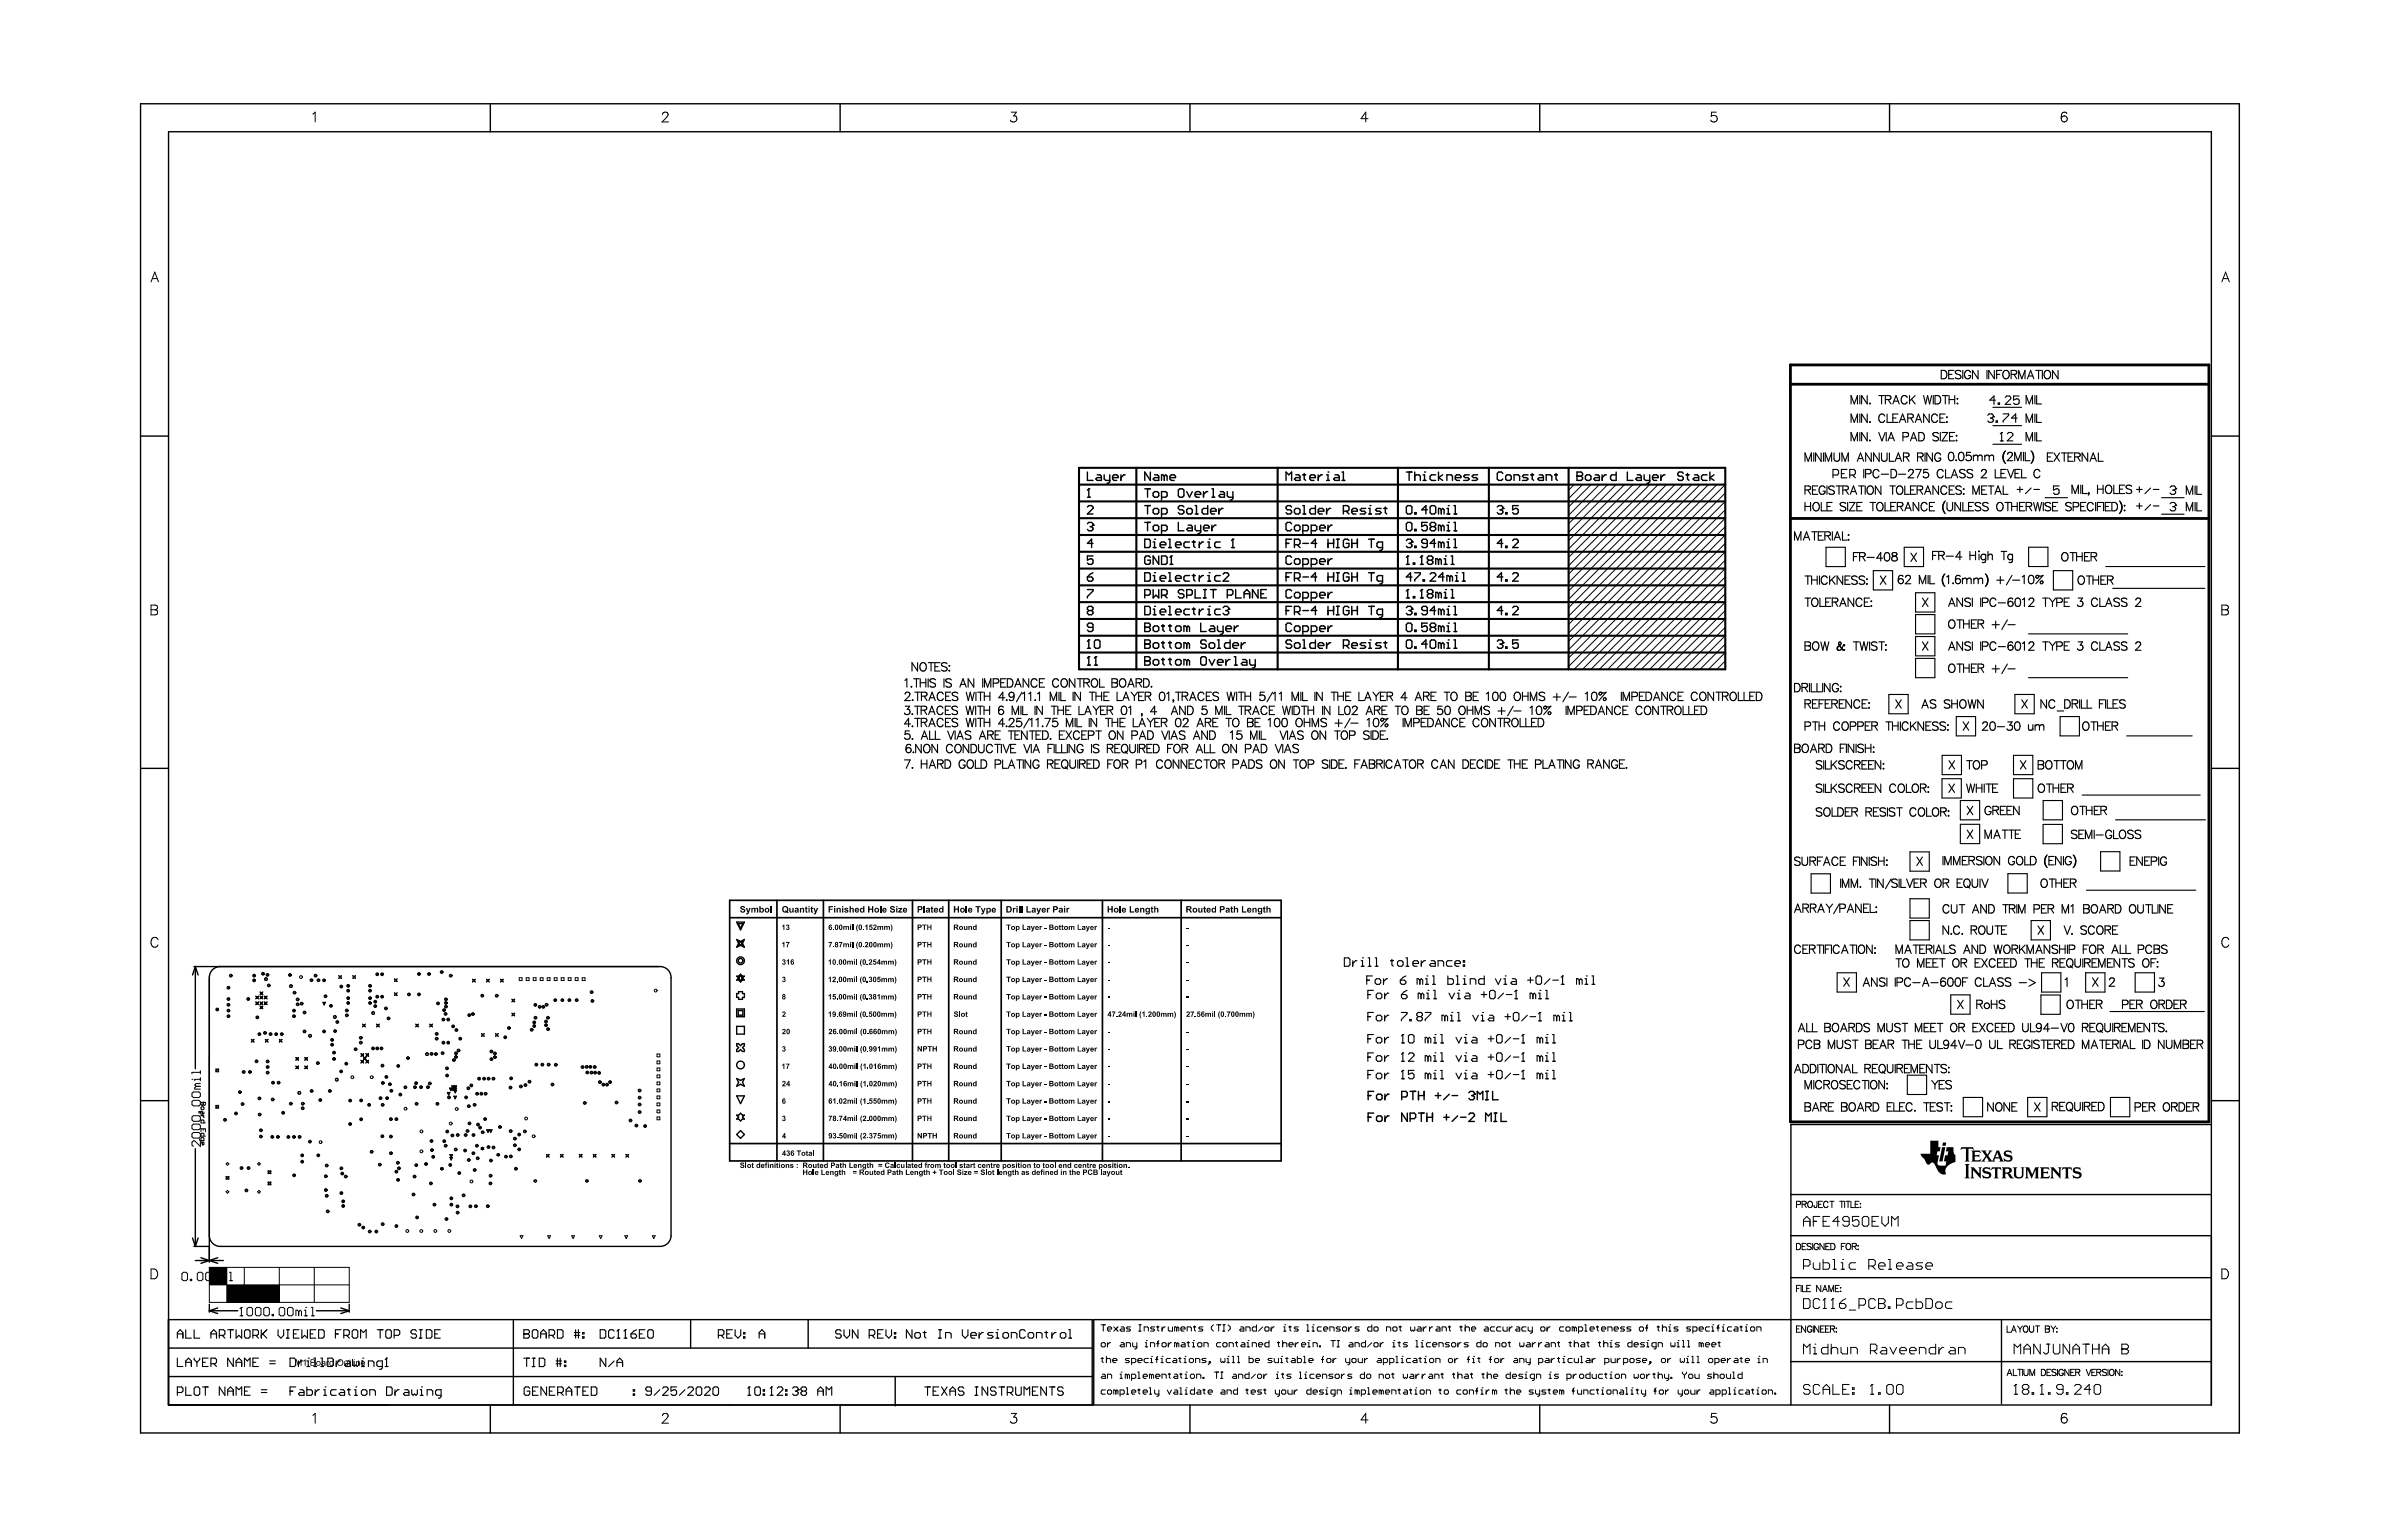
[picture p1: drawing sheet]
<svg xmlns="http://www.w3.org/2000/svg" width="432mm" height="279mm" viewBox="0 0 432 279" stroke-linecap="round" stroke-linejoin="round" font-family="sans-serif">
<g fill="none" stroke="#000" stroke-width=".18">
<path d="M56.7 20.7l.4-.4v1.8M120.1 20.8l.1-.3 .2-.2h.4l.2 .2a.55 .55 0 0 1-.1 .8l-.9 .8h1.2M183.3 20.3h.9l-.5 .7a.59 .59 0 0 1 .6 .8 .59 .59 0 0 1-1 .2l-.1-.2M248 21.5h-1.3l.9-1.2v1.8M311.1 20.3h-.8l-.1 .8a.63 .63 0 0 1 .9 0 .63 .63 0 0 1-.1 .9 .63 .63 0 0 1-.9-.2M374.7 20.6a.52 .52 0 0 0-.8-.2l-.2 .3v.8M27.4 51.1l.7-1.8 .6 1.8M27.6 50.5h.9M402.8 51.1l.6-1.8 .7 1.8M403 50.5h.9M285.4 87.9l-1.1 1M286.9 87.9l-2.6 2.5"/>
<path d="M288.4 87.9l-4.1 4M289.9 87.9l-5.6 5.5M291.4 87.9l-7.1 7.1M293 87.9l-8.7 8.6M294.5 87.9l-10.2 10.1M296 87.9l-11.7 11.6M297.5 87.9l-13.2 13.2M299.1 87.9l-14.8 14.7M300.6 87.9l-16.3 16.2M302.1 87.9l-17.8 17.7M303.6 87.9l-19.3 19.2M305.1 87.9l-20.8 20.8"/>
<path d="M306.7 87.9l-22.4 22.3M308.2 87.9l-23.9 23.8M309.7 87.9l-25.4 25.3M311.2 87.9l-26.9 26.9M312.7 87.9l-28.4 28.4M312.7 90.9l-28.4 28.4M312.7 98.5l-22.8 22.9M312.7 92.4l-28.4 28.4M312.7 94l-27.3 27.4M312.7 95.5l-25.8 25.9M312.7 89.4l-28.4 28.4M312.7 97l-24.3 24.4"/>
<path d="M27.4 109.7h.7l.4 .2 .1 .3-.2 .3-.3 .1a.47 .47 0 0 1 .5 .4 .47 .47 0 0 1-.5 .5h-.7zM27.4 110.6h.7M312.7 116.8l-4.5 4.6M312.7 110.7l-10.6 10.7M312.7 104.6l-16.7 16.8M312.7 101.6l-19.7 19.8M312.7 100l-21.3 21.4M312.7 109.2l-12.1 12.2M312.7 107.7l-13.6 13.7M312.7 106.1l-15.2 15.3M312.7 103.1l-18.2 18.3M312.7 119.8l-1.5 1.6"/>
<path d="M312.7 118.3l-3 3.1M312.7 115.3l-6 6.1M312.7 113.7l-7.6 7.7M312.7 112.2l-9.1 9.2M402.8 109.7h.7l.4 .2 .1 .3-.2 .3-.3 .1a.47 .47 0 0 1 .5 .4 .47 .47 0 0 1-.5 .5h-.7zM402.8 110.6h.7M28.6 170.4a.65 .65 0 0 0-.7-.4 .65 .65 0 0 0-.5 .6 .78 .78 0 0 0 .1 .9 .78 .78 0 0 0 .9 .2l.2-.4M47.1 179.9l.3 .1 .2-.1-.1 .2 .1 .3-.2-.2-.3 .2 .2-.3zM47.2 180h.3v.3h-.3zM48 177.4l.3-.1 .2 .4-.4 .1zM52.5 178.7l.4-.2 .1 .4-.4 .2zM61.4 176.9l.3 .1 .2-.1-.1 .3 .1 .2-.2-.1-.3 .1 .1-.2z"/>
<path d="M63.9 176.9l.3 .1 .3-.1-.2 .3 .2 .2-.3-.1-.3 .1 .2-.2zM71.5 177.5l.2 .1 .3-.1-.1 .2 .1 .3-.3-.1-.2 .1 .1-.3zM85.7 177.5l.2 .2 .3-.2-.2 .3 .2 .3-.3-.2-.2 .2 .1-.3zM88.2 177.5l.2 .2 .3-.2-.1 .3 .1 .3-.3-.2-.2 .2 .1-.3zM90.7 177.5l.3 .2 .2-.2-.1 .3 .1 .3-.2-.2-.3 .2 .2-.3zM94.1 177.3h.5v.5h-.5zM95.4 177.3h.5v.5h-.5zM96.7 177.3h.5v.5h-.5zM97.9 177.3h.5v.5h-.5zM99.2 177.3h.5v.5h-.5zM100.5 177.3h.5v.5h-.5zM101.7 177.3h.5v.5h-.5z"/>
<path d="M103 177.3h.5v.5h-.5zM104.3 177.3h.5v.5h-.5zM105.5 177.3h.5v.5h-.5zM404 170.4a.65 .65 0 0 0-.7-.4 .65 .65 0 0 0-.5 .6 .78 .78 0 0 0 .1 .9 .78 .78 0 0 0 .9 .2l.2-.4M34.8 195.7h.1M35.1 198h1l.2 .2v.5l-.2 .3h-1l-.3-.3v-.5zM35.1 199.5h1l.2 .3v.5l-.2 .2h-1l-.3-.2v-.5zM35.6 197l-.3 .2v.3h1M35.6 197h.7M36.3 194.2v.5M36.3 195.5v.5M36.3 194.4h-1.5v.3"/>
<path d="M36.3 195.7h-1v.3M36.3 196.5h-.7l-.3 .2 .3 .3M36.4 199.9h.8v.4l-.1 .1-.3-.1-.2 .1-.2-.1zM36.8 199.9h.1M36.8 199.9v.4M37.9 191.4v12M39.1 193.8h.5v.5h-.5zM39.2 193.9h.3v.3h-.3zM45.6 188.4l.2 .2 .3-.2-.2 .3 .2 .3-.3-.2-.2 .2 .1-.3zM46.4 181.7l.2 .1 .3-.1-.2 .2 .2 .3-.3-.2-.2 .2 .1-.3zM46.4 180.6l.2 .1 .3-.1-.2 .3 .2 .2-.3-.1-.2 .1 .1-.2zM46.5 181.8h.3v.3h-.3z"/>
<path d="M46.5 180.7h.3v.3h-.3zM47.1 181.7l.3 .1 .2-.1-.1 .2 .1 .3-.2-.2-.3 .2 .2-.3zM47.1 180.6l.3 .1 .2-.1-.1 .3 .1 .2-.2-.1-.3 .1 .2-.2zM47.1 182.4l.3 .1 .2-.1-.1 .3 .1 .2-.2-.1-.3 .1 .2-.2zM47.2 181.8h.3v.3h-.3zM47.2 182.5h.3v.3h-.3zM47.2 180.7h.3v.3h-.3zM47.9 181.7l.3 .1 .2-.1-.1 .2 .1 .3-.2-.2-.3 .2 .1-.3zM47.9 180.6l.3 .1 .2-.1-.1 .3 .1 .2-.2-.1-.3 .1 .1-.2zM48 181.8h.3v.3h-.3zM48 180.7h.3v.3h-.3zM48.1 188.4l.2 .2 .3-.2-.1 .3 .1 .3-.3-.2-.2 .2 .1-.3z"/>
<path d="M50.6 188.4l.3 .2 .2-.2-.1 .3 .1 .3-.2-.2-.3 .2 .2-.3zM53.6 193.3l.3 .1 .2-.1-.1 .2 .1 .3-.2-.1-.3 .1 .1-.3zM53.6 191.7l.3 .2 .2-.2-.1 .3 .1 .2-.2-.1-.3 .1 .1-.2zM53.7 193.4h.3v.3h-.3zM53.7 191.8h.3v.3h-.3zM54.1 197.9l.4 .1-.1 .4-.4-.1zM55.2 193.3l.3 .1 .3-.1-.2 .2 .2 .3-.3-.1-.3 .1 .2-.3zM55.2 191.7l.3 .2 .3-.2-.2 .3 .2 .2-.3-.1-.3 .1 .2-.2zM55.3 193.4h.3v.3h-.3zM55.3 191.8h.3v.3h-.3zM56 187.7l.3-.1 .2 .3-.4 .2zM58.5 181.7h.5l-.2 .5z"/>
<path d="M58.6 181.8h.3l-.1 .3zM60.6 184.1l.4 .2-.2 .3-.4-.1zM60.9 195.5l.4 .1-.1 .4-.4-.1zM65.4 191l.3 .2 .2-.2-.1 .3 .1 .2-.2-.1-.3 .1 .1-.2zM65.4 192.2l.3 .2 .2-.2-.1 .3 .1 .2-.2-.1-.3 .1 .1-.2zM65.5 191.1h.3v.3h-.3zM65.5 192.3h.3v.3h-.3zM65.7 185.7l.3 .1 .2-.1-.1 .2 .1 .3-.2-.1-.3 .1 .1-.3zM65.9 191.6l.2 .2 .3-.2-.1 .3 .1 .2-.3-.1-.2 .1 .1-.2zM66 191.7h.3v.3h-.3zM66.3 191l.3 .2 .2-.2-.1 .3 .1 .2-.2-.1-.3 .1 .1-.2zM66.3 192.2l.3 .2 .2-.2-.1 .3 .1 .2-.2-.1-.3 .1 .1-.2z"/>
<path d="M66.4 191.1h.3v.3h-.3zM66.4 192.3h.3v.3h-.3zM67.5 183.4l.4 .2-.1 .3-.4-.1zM68.3 185.7l.2 .1 .3-.1-.2 .2 .2 .3-.3-.1-.2 .1 .1-.3zM71.5 180l.2 .1 .3-.1-.1 .3 .1 .2-.3-.1-.2 .1 .1-.2zM75.4 185.7l.2 .1 .3-.1-.2 .2 .2 .3-.3-.1-.2 .1 .1-.3zM77.3 190.9l.4 .1-.2 .4-.3-.1zM77.9 185.7l.2 .1 .3-.1-.1 .2 .1 .3-.3-.1-.2 .1 .1-.3zM81.1 198.1h.5l-.3 .5zM81.2 198.2h.3l-.2 .3zM81.6 197.4h.3l-.2 .3zM81.9 197.3l.2 .5 .3-.5"/>
<path d="M82 197h.3l-.2 .3zM82 197.4h.3l-.2 .3zM82 197.3l-.3 .5-.2-.5h1.3l-.3 .5-.2-.5M82.3 198.7h.5l-.3 .6zM82.3 197.7h.5l-.3 .5zM82.3 196.9l.2 .5 .3-.5h-.9l.2 .5 .3-.5M82.4 198.8h.3l-.2 .4zM82.4 197h.3l-.2 .3zM82.4 197.4h.3l-.2 .3zM82.4 197.8h.3l-.2 .3zM87.3 187.4l.2 .1 .3-.1-.1 .3 .1 .2-.3-.1-.2 .1 .1-.2zM89.8 187.4l.3 .1 .2-.1-.1 .3 .1 .2-.2-.1-.3 .1 .1-.2z"/>
<path d="M92.8 181.2l.3 .1 .2-.1-.1 .2 .1 .3-.2-.2-.3 .2 .1-.3zM92.8 183.7l.3 .1 .2-.1-.1 .2 .1 .3-.2-.1-.3 .1 .1-.3zM119.1 198.7h.5v.5h-.5zM119.1 191.1h.5v.5h-.5zM119.1 192.4h.5v.5h-.5zM119.1 193.6h.5v.6h-.5zM119.1 194.9h.5v.5h-.5zM119.1 196.2h.5v.5h-.5zM119.1 197.5h.5v.5h-.5zM119.1 200h.5v.5h-.5zM34.8 205.6l.3-.3h1l.2 .3v.5l-.2 .3h-1l-.3-.3zM35.1 202.3h1l.2 .3v.5l-.2 .2h-1l-.3-.2v-.5z"/>
<path d="M35.1 203.8h1l.2 .3v.5l-.2 .2h-1l-.3-.2v-.5zM36.1 201.5h.2v.3h-.2zM36.2 206.5l.1 .3h.7v-.4l-.4-.1-.2 .1v.4M36.3 206.9v1l-1-1h-.2l-.3 .2v.5l.3 .3M36.4 205.2v-.5h.8v.5M36.4 202.3h.6M36.6 200.7l.4 .1-.2 .4-.4-.1zM36.7 207.1v.5l.3-.1-.2-.4-.4 .1v.3M36.7 202.3l.3 .4M36.8 204.7v.2M37 203.6v-.4l-.2-.1-.4 .1v.4h.8M37 201.6l-.2 .4h-.4v-.4l.2-.1 .1 .1v.4"/>
<path d="M37 206v-.4l-.4-.1-.2 .1v.4h.8M39.1 200.4h.5v.5h-.5zM39.2 200.5h.3v.3h-.3zM41 216.1l.2-.3 .3 .3-.3 .3zM41 213.3l.2 .1 .3-.1-.1 .3 .1 .2-.3-.1-.2 .1 .1-.2zM41.2 210.8l.3 .2-.3 .3-.2-.3zM46.7 216.1l.2-.3 .3 .3-.3 .3zM46.9 210.8l.3 .2-.3 .3-.2-.3zM48.6 212.3l.3 .1 .2-.1-.1 .2 .1 .3-.2-.1-.3 .1 .1-.3zM48.6 214.3l.3 .2 .2-.2-.1 .3 .1 .2-.2-.1-.3 .1 .1-.2zM79.9 211.8l.2-.1 .3 .1-.2 .1 .2 .1-.3 .2-.2-.2 .1-.1zM80 211.8h.1l.2 .2-.2 .1z"/>
<path d="M81.5 209.3h.5l-.2 .6zM81.5 209.8h.5l-.2 .5zM81.6 209.4h.3l-.1 .3zM81.6 209.9h.3l-.1 .3zM87.3 208.3l-.1-.2 .3-.1 .2 .1-.1 .2 .1 .1-.2 .1-.3-.1 .2-.1-.1-.1h.3l-.1 .2-.2-.1M88.3 204.9h.3l-.1 .3zM88.7 204.8l.3 .5 .2-.5h-1l.3 .5 .2-.5M88.8 204.9h.3l-.1 .3zM90.1 209.3l.2-.2 .3 .2-.1 .1 .1 .1-.3 .1-.2-.1 .1-.1zM96.8 214l.2-.1 .3 .1-.1 .1 .1 .2-.3 .1-.2-.1 .1-.2zM99 209.3l.3 .1 .3-.1-.2 .3 .2 .2-.3-.1-.3 .1 .2-.2zM101.6 209.3l.2 .1 .3-.1-.1 .3 .1 .2-.3-.1-.2 .1 .1-.2z"/>
<path d="M105 209.3l.3 .1 .2-.1-.1 .3 .1 .2-.2-.1-.3 .1 .1-.2zM106.1 214l.3-.1 .2 .1-.1 .1 .1 .2-.2 .1-.3-.1 .2-.2zM107.5 209.3l.3 .1 .3-.1-.2 .3 .2 .2-.3-.1-.3 .1 .2-.2zM110.9 209.3l.3 .1 .2-.1-.1 .3 .1 .2-.2-.1-.3 .1 .1-.2zM113.5 209.3l.2 .1 .3-.1-.2 .3 .2 .2-.3-.1-.2 .1 .1-.2zM115.8 214l.2-.1 .3 .1-.2 .1 .2 .2-.3 .1-.2-.1 .1-.2zM119.1 201.3h.5v.5h-.5zM119.1 202.5h.5v.5h-.5zM325.7 218.4h.6l.1-.5-.7-.1v1.2M326.7 218.4l.6-.1 .1-.4-.7-.1v1.2M327.1 218.4l.3 .6M327.9 217.9a.53 .53 0 0 1 .7 .5 .53 .53 0 0 1-.7 .5l-.2-.4z"/>
<path d="M329.4 217.8l-.1 1-.4 .1-.1-.3M329.7 218.4h.4M330.4 217.8h-.7v1.2h.7M331.4 218.1a.42 .42 0 0 0-.5-.3 .42 .42 0 0 0-.3 .4v.3a.42 .42 0 0 0 .3 .5 .42 .42 0 0 0 .5-.3M331.7 217.8h.8M332.1 217.8v1.2M333.5 217.8h.8M333.9 217.8v1.2M334.4 217.8v1.2M334.6 217.8h.8M335 217.8v1.2M335.5 217.8v1.2h.7"/>
<path d="M336.3 218.4h.4M337 217.8h-.7v1.2h.7M337.3 218.2v.1zM337.3 218.8v.2zM27.4 230.1h.6a.95 .95 0 0 1 .6 .9 .95 .95 0 0 1-.6 .9h-.6zM33 230.9l.2-.2h.5l.3 .2v1.1l-.3 .2h-.5l-.2-.2zM34.5 232h.2v.2h-.2zM36 230.7h.5l.3 .2v1.1l-.3 .2h-.5l-.2-.2v-1.1zM37.5 230.7h.5l.3 .2v1.1l-.3 .2h-.5l-.2-.2v-1.1zM37.9 229.8h25.4v6.3h-25.4zM37.9 233h25.4M39.3 231.4l-.2-.2h-.3v1"/>
<path d="M39.3 231.4v.8M39.3 231.4l.3-.2 .2 .2v.8M40.3 232.2h.5M40.3 231.2h.3v1M40.6 230.7h.1M41.1 229.8v6.3M41.6 230.7h.2v1.5M41.6 232.2h.5M43.5 238.6h.5M43.8 237.1h.1M43.8 237.1v1.5M43.8 237.1l-.3 .2"/>
<path d="M44.3 229.8v6.3M45 237.1h.5l.3 .2v1l-.3 .3h-.5l-.2-.3v-1zM46.5 237.1h.6l.2 .2v1l-.2 .3h-.6l-.2-.3v-1zM48.1 237.1h.5l.2 .2v1l-.2 .3h-.5l-.3-.3v-1zM49.3 238.3h.3v.3h-.3zM50.6 229.8v6.3M50.9 237.1h.5l.2 .2v1l-.2 .3h-.5l-.3-.3v-1zM52.4 237.1h.5l.2 .2v1l-.2 .3h-.5l-.3-.3v-1zM54.2 237.8l-.3-.2h-.3v1M54.2 237.8v.8M54.2 237.8l.2-.2 .3 .2v.8M55.2 237.6h.2v1"/>
<path d="M55.2 238.6h.5M55.4 237.1h.1M56.4 238.6h.5M56.4 237.1h.3v1.5M57 229.8v6.3M94.3 224.1h.5l-.3 .5zM99.3 224.1h.5l-.3 .5zM103.6 224.1h.5l-.2 .5zM108.6 224.1h.5l-.2 .5zM113.3 224.1h.5l-.3 .5zM118.3 224.1h.5l-.3 .5zM325.7 225.4h.3a.61 .61 0 0 1 .4 .6 .61 .61 0 0 1-.4 .6h-.3z"/>
<path d="M325.7 233.6h.4M326.4 233.1h-.7v1.1M326.5 233.1v1.1M326.7 226h.4M326.7 233.1v1.1h.7M326.9 229.5h.9l.3-.2v-.6l-.3-.3h-.9v1.7M326.9 222.3v-1.1l.6-.6 .6 .6v1.1M326.9 235.5h.9l.3 .3v1.1l-.3 .3h-.9zM326.9 221.4h1.2M327.4 225.4h-.7v1.2h.7M327.5 233.6h.5M328.2 233.1h-.7v1.1h.7"/>
<path d="M328.3 225.6l-.2-.2-.5 .2 .1 .3 .6 .4v.1l-.2 .2-.5-.2M328.6 225.4v1.2M328.7 229v.8l.3 .3h.9v-1.1M328.7 221.4h.6M329.6 225.7a.42 .42 0 0 0-.4-.3 .42 .42 0 0 0-.4 .5v.3a.41 .41 0 0 0 .4 .4 .41 .41 0 0 0 .4-.4h-.2M329.9 220.6h-1.2v1.7M329.9 235.8l-.3-.3h-.6l-.3 .3v1.1l.3 .3h.6l.3-.3M330.1 233.1v1.1l-.8-1.1v1.1M330.4 234.2l.4-1.1 .5 1.1M330.5 228.4v1.7h.9l.3-.3v-.5l-.3-.3h-.9M330.5 221.4h.6M330.5 237.2h.6"/>
<path d="M330.5 233.8h.6M330.7 225.4v1.2l-.8-1.2v1.2M330.8 235.5h.1M330.8 235.5v1.7M330.8 235.5l-.3 .3M331 226h.4M331.5 234.2v-1.1l.5 1.1 .4-1.1v1.1M331.7 220.6h-1.2v1.7h1.2M331.7 225.4h-.7v1.2h.7M331.9 225.4h.4a.61 .61 0 0 1 .4 .6 .61 .61 0 0 1-.4 .6h-.4zM332 237.2h.6M332.3 235.5h.1"/>
<path d="M332.3 235.5v1.7M332.3 235.5l-.3 .3M332.3 228.4h.3v1.7M332.3 230.1h.5M332.7 233.6h.5M333.4 233.1h-.7v1.1h.7M333.4 236.4h.9l.3 .3v.2l-.3 .3h-.6l-.3-.3zM333.4 221.4h-1.1l.8-.8v1.7M333.6 233.5h.1zM333.6 234.1h.1zM333.7 229h.3v1.1M333.7 230.1h.6"/>
<path d="M333.8 226h.4M334 228.4h.1M334.5 225.4h-.7v1.2M334.6 235.5l-.6 .3-.6 .6M334.8 225.5a.53 .53 0 0 1 .7 .5 .53 .53 0 0 1-.7 .5l-.2-.3zM335.2 221.4h-.9l-.3-.2v-.3l.3-.3h.6l.3 .3v1.1l-.3 .3h-.6l-.3-.3M335.2 237.5h1.2M335.8 226l.6-.1 .1-.3-.7-.2v1.2M336.1 226l.4 .6M336.4 229h-.9l-.3 .3v.5l.3 .3h.9M336.8 225.9h.1zM336.8 226.5v.1z"/>
<path d="M337 220.6h-1.2v.8l.6-.2h.3l.3 .2v.6l-.3 .3h-.6l-.3-.3M337 236.7h.9l.3-.3v-.6l-.3-.3h-.9v1.7M337.6 220.9l.3-.3h.6l.3 .3v1.1l-.3 .3h-.6l-.3-.3zM338.8 229.5h.9l.2-.2v-.6l-.2-.3h-.9v1.7M339.4 229.5l.5 .6M339.4 221.4h.5M339.9 235.8l-.2-.3h-.6l-.3 .3v1.1l.3 .3h.6l.2-.3M340.5 236.4h.1M340.5 220.6h-1.1v1.7h1.1M340.5 229.5h1.2v-.2l-.3-.3h-.6l-.3 .3v.5l.3 .3h.6M340.5 235.5h.9l.3 .3v.3l-.3 .3 .3 .3v.2l-.3 .3h-.9zM340.5 236.4h.9"/>
<path d="M341.1 220.6v1.1l.6 .6 .6-.6v-1.1M342.3 236.9h.3v.3h-.3zM342.3 228.4h.3v1.7M342.3 230.1h.6M342.9 222.3v-1.7l.6 .6 .6-.6v1.7M343.8 229.5h1.2v-.2l-.3-.3h-.6l-.3 .3v.5l.3 .3h.6M343.8 236.7h.9l.3-.3v-.6l-.3-.3h-.9v1.7M345.9 229h.6l.3 .3v.8h-.9l-.3-.3 .3-.3h.9M346.8 236.1h-.9l-.3 .3v.5l.3 .3h.9M347.3 235.5v1.7h.9l.3-.3v-.5l-.3-.3h-.9M348.5 229h-.9l-.3 .3 .3 .2h.6l.3 .3-.3 .3h-.9M349.1 229.5h1.2v-.2l-.3-.3h-.6l-.3 .3v.5l.3 .3h.6"/>
<path d="M349.1 235.5h.9l.3 .3v1.1l-.3 .3h-.9zM351.2 236.1h.6l.3 .3v.5l-.3 .3h-.6l-.3-.3v-.5zM353.9 236.1h-.9l-.3 .3v.5l.3 .3h.9M402.8 230.1h.6a.95 .95 0 0 1 .6 .9 .95 .95 0 0 1-.6 .9h-.6zM56.7 256.6l.4-.3v1.7M120.1 256.7l.1-.3 .2-.1h.4l.2 .1a.55 .55 0 0 1-.1 .8l-.9 .8h1.2M183.3 256.3h.9l-.5 .6a.59 .59 0 0 1 .6 .9 .59 .59 0 0 1-1 .2l-.1-.3M199.6 240.2h.8M199.6 246.3h.4M199.8 249.2h.4l.2 .2v.5h-.6l-.2-.2 .2-.2h.6M199.8 243.4h.4l.2 .2v.4l-.2 .2h-.4l-.2-.2v-.4zM199.8 246.1v.8l.2 .2"/>
<path d="M200 240.2v1.2M200.4 252h-.6l-.2 .2v.4l.2 .2h.6M200.6 246.5l.2-.2h.3l.2 .2v.6M200.6 245.9v1.2M200.8 241h.7l-.2-.4h-.4l-.1 .2v.4l.1 .2h.4M200.8 249.9v-.7h.5l.2 .2v.5M200.8 243.4v.8M200.9 252h.4l.2 .2v.4l-.2 .2h-.4l-.1-.2v-.4zM201.3 243.4h-.2l-.3 .4M201.7 246.7h.8l-.2-.4h-.4l-.2 .2v.4l.2 .2h.4M201.9 240.6l.8 .8M202.3 252.2l-.4-.2v.8"/>
<path d="M202.3 252.2v.6M202.3 252.2l.2-.2 .2 .2v.6M202.7 240.6l-.8 .8M203 252.8h.6l.2-.2v-.4l-.2-.2h-.6v1.2M203 249.2h.2v.7M203 249.9h.4M203.2 248.8h.1M203.2 240.6h.4l.2 .2v.6h-.6l-.2-.2 .2-.2h.6M203.2 243.4h.4l.2 .2v.6h-.6l-.2-.2 .2-.2h.6M204.2 252.8h.4M204.2 251.6h.2v1.2M204.2 244.2v-.8h.6l.1 .2v.6"/>
<path d="M204.4 249.4l-.4-.2v.7M204.4 249.4v.5M204.4 249.4l.2-.2 .2 .2v.5M204.8 246.3h-.6l-.2 .2 .8 .4-.2 .2h-.6M204.9 240.6h-.5l-.2 .2 .2 .2h.4l.1 .2-.1 .2h-.6M205.1 252.4h.8l-.2-.4h-.4l-.2 .2v.4l.2 .2h.4M205.1 249.9h.6l.2-.2v-.3l-.2-.2h-.6v1.1M205.1 247.1h.6l.2-.2v-.4l-.2-.2h-.6v1.1M205.3 243.4v.6l.2 .2h.6M206.1 243.4v1l-.4 .2M206.3 248.8h.2v1.1M206.3 249.9h.4"/>
<path d="M206.3 246.7h.7l-.2-.4h-.3l-.2 .2v.4l.2 .2h.3M206.3 252h.4M206.5 251.8v.8l.2 .2M206.5 240.2h.3M206.5 241.4h.3M206.7 240.2v1.2M207.2 252.4h.8l-.2-.4h-.4l-.2 .2v.4l.2 .2h.4M207.2 249.5h.8l-.2-.3h-.4l-.2 .2v.3l.2 .2h.4M207.4 241.4v-.8h.6l.2 .2v.6M207.6 244.2h.4M207.6 243.4h.2v.8M207.8 243.1h.1"/>
<path d="M208.2 246.3h-.6l-.2 .2v.4l.2 .2h.6M208.4 252.8h.3M208.4 251.6h.2v1.2M208.6 246.3h.1v.8M208.6 244.2v-.8h.5l.2 .2v.6M208.6 247.1h.3M208.7 245.9h.1M208.7 249.4l-.3-.2v.7M208.7 249.4v.5M208.7 249.4l.2-.2 .2 .2v.5M209.3 252v.6l.2 .2h.6M209.3 240.6h-.6l-.1 .2 .1 .2h.4l.2 .2-.2 .2h-.5"/>
<path d="M209.5 249.5h.8l-.2-.3h-.4l-.2 .2v.3l.2 .2h.4M209.5 246.5h.4M209.7 240.6h.4M209.7 243.6h.4M209.9 240.4v.8l.2 .2M209.9 245.9l-.2 .2v1M210.1 252v1l-.4 .2M210.1 243.1l-.2 .2v.9M210.5 246.3h.1v.8M210.5 247.1h.3M210.6 245.9h.1M210.6 249.9v-.7h.6l.2 .2v.5"/>
<path d="M210.6 240.6v.8M210.8 243.4h.4l.2 .2v.4l-.2 .2h-.4l-.2-.2v-.4zM211.2 240.6h-.2l-.4 .4M211.6 252l.4 .8 .4-.8M211.8 249.2h.4M211.8 240.6v.6l.2 .2h.5v-.8M211.8 243.4v.8M212 249v.7l.2 .2M212.2 246.3h-.6l-.2 .2v.4l.2 .2h.6M212.4 243.4h-.2l-.4 .4M212.7 246.3h.4l.2 .2v.6h-.6l-.2-.2 .2-.2h.6M212.9 252h.4l.2 .2v.6h-.6l-.2-.2 .2-.2h.6"/>
<path d="M212.9 249.2h.4l.2 .2v.5h-.6l-.2-.2 .2-.2h.6M213.3 240.8l.2-.2 .2 .2v.6M213.3 240.8l-.4-.2v.8M213.3 243.6l-.4-.2v.8M213.3 240.8v.6M213.3 243.6v.6M213.3 243.6l.2-.2 .2 .2v.6M213.7 246.3h.4M213.9 252.8h.4M213.9 249.2h.4M213.9 251.6h.2v1.2M213.9 246.1v.8l.2 .2"/>
<path d="M214.1 241h.7l-.2-.4h-.3l-.2 .2v.4l.2 .2h.3M214.1 249v.7l.2 .2M214.3 243.4h.3l.2 .2v.6h-.5l-.2-.2 .2-.2h.5M214.6 246.3h.2v.8M214.6 247.1h.4M214.8 245.9h.1M214.8 252.8h.4M214.8 249.2h.2v.7M214.8 249.9h.4M214.8 252h.2v.8M215 248.8h.1M215 251.6h.1"/>
<path d="M215.2 241.4v-.8h.6l.2 .2v.6M215.2 243.4h.4M215.4 243.3v.7l.2 .2M215.8 246.3h.4l.2 .2v.4l-.2 .2h-.4l-.2-.2v-.4zM216 249.2h.4l.1 .2v.3l-.1 .2h-.4l-.2-.2v-.3zM216.2 244.2h.3M216.2 243.4h.2v.8M216.4 243.1h.1M216.4 240.6h.3M216.5 251.6v1.2h-.5l-.2-.2v-.4l.2-.2h.5M216.5 240.4v.8l.2 .2M216.7 247.1v-.8h.6l.2 .2v.6"/>
<path d="M216.9 249.9v-.7h.6l.2 .2v.5M217.1 252h.4l.2 .2v.6h-.6l-.2-.2 .2-.2h.6M217.3 243.4h.4l.2 .2v.4l-.2 .2h-.4l-.2-.2v-.4zM218.1 240.6h-.6l-.2 .2 .2 .2h.4l.2 .2-.2 .2h-.6M218.1 249.7h.2v.2h-.2zM218.1 252h.3M218.3 244.2v-.8h.5l.2 .2v.6M218.3 251.8v.8l.1 .2M218.6 246.3h-.5l-.2 .2 .2 .2h.3l.2 .2-.2 .2h-.5M219 252.4h.8l-.2-.4h-.4l-.2 .2v.4l.2 .2h.4M219.2 246.9h.2v.2h-.2zM219.4 247.1l-.4 .3"/>
<path d="M220 240.2l-.4 .4v.4l.4 .4M220.2 248.8h.7M220.5 248.8v1.1M220.5 240.2h.8M220.9 240.2v1.2M221.3 248.8h.4M221.3 249.9h.4M221.3 243.4h-.6l-.2 .2v.4l.2 .2h.6M221.3 246.3v.6l.2 .2 .2-.2 .2 .2 .2-.2v-.6M221.5 252h.4l.2 .2v.6h-.6l-.2-.2 .2-.2h.6M221.5 248.8v1.1M221.7 240.2h.4"/>
<path d="M221.7 241.4h.4M221.9 243.4h.3l.2 .2v.4l-.2 .2h-.3l-.2-.2v-.4zM221.9 240.2v1.2M222.4 252.8v-.8h.6l.2 .2v.6M222.4 246.3h.2v.8M222.4 247.1h.4M222.6 245.9h.1M222.6 240.2l.4 .4v.4l-.4 .4M222.8 244.2v-.8h.6l.2 .2v.6M223.4 245.9h.2v1.2M223.4 247.1h.4M223.6 249.2h.4l.1 .2v.5h-.5l-.2-.2 .2-.2h.5"/>
<path d="M224 243.4h.3M224.1 243.3v.7l.2 .2M224.3 251.6v1.2h-.5l-.2-.2v-.4l.2-.2h.5M224.3 245.9h.2v1.2M224.3 247.1h.4M224.5 249.9v-.7h.6l.2 .2v.5M224.9 240.6h.4l.2 .2v.6h-.6l-.2-.2 .2-.2h.6M225.1 243.4h.4l.2 .2v.6h-.6l-.2-.2 .2-.2h.6M225.9 252h.3M225.9 241.4v-.8h.5l.2 .2v.6M226 251.8v.8l.2 .2M226 244.2h.4"/>
<path d="M226 243.4h.2v.8M226.2 243.1h.1M226.4 248.8v1.1h-.5l-.2-.2v-.3l.2-.2h.5M226.4 245.9v1.2h.6l.2-.2v-.4l-.2-.2h-.6M226.8 252.4h.8l-.2-.4h-.4l-.2 .2v.4l.2 .2h.4M227 244.2v-.8h.6l.2 .2v.6M227.6 249.2l-.8 .7M227.6 246.7h.7l-.2-.4h-.3l-.2 .2v.4l.2 .2h.3M227.8 240.2v1.2h-.6l-.2-.2v-.4l.2-.2h.6M228.1 249.2h.4l.2 .2v.3l-.2 .2h-.4l-.1-.2v-.3zM228.1 243.8h.8l-.2-.4h-.4l-.2 .2v.4l.2 .2h.4M228.7 252h-.6l-.1 .2 .7 .4-.2 .2h-.5"/>
<path d="M228.9 240.6l-.8 .8M229.1 249.2v.7M229.1 252h.4M229.3 251.8v.8l.2 .2M229.5 240.6h.4l.1 .2v.4l-.1 .2h-.4l-.2-.2v-.4zM229.7 249.2h-.2l-.4 .3M230 243.1v1.1h-.5l-.2-.2v-.4l.2-.2h.5M230.4 240.6v.8M230.6 246.3h-.6l-.1 .2 .1 .2h.4l.2 .2-.2 .2h-.5M231 240.6h-.2l-.4 .4M231 246.3v.6l.2 .2h.6v-.8M231.2 252v.6l.2 .2h.5"/>
<path d="M231.4 249.2h.2v.7M231.4 249.9h.4M231.6 248.8h.1M231.6 243.4h.3M231.8 243.3v.7l.1 .2M231.9 252v1l-.3 .2M232.1 246.3h.2v.8M232.1 247.1h.4M232.3 245.9h.1M232.3 249.2h.4M232.5 252h.4l.2 .2v.4l-.2 .2h-.4l-.2-.2v-.4zM232.5 243.1v1.1"/>
<path d="M232.5 249v.7l.2 .2M232.5 243.6l.2-.2h.4l.2 .2v.6M232.7 241.4h.4M232.7 240.6h.2v.8M232.9 240.2h.1M233.1 246.3h.4M233.3 246.1v.8l.2 .2M233.5 252v.6l.2 .2h.5v-.8M233.7 243.8h.7l-.2-.4h-.4l-.1 .2v.4l.1 .2h.4M233.7 240.6h.3M233.8 240.4v.8l.2 .2M234 249.2h-.5l-.2 .2 .7 .3-.2 .2h-.5"/>
<path d="M234.2 246.3h.4l.2 .2v.6h-.6l-.2-.2 .2-.2h.6M234.6 252v.8M234.8 243.4v.8M235.2 252h-.2l-.4 .4M235.2 245.9v1.2h.5l.2-.2v-.4l-.2-.2h-.5M235.4 240.6h-.6l-.2 .2 .2 .2h.4l.2 .2-.2 .2h-.6M235.4 243.4h-.2l-.4 .4M235.6 248.8h.1v1.1M235.6 249.9h.3M235.9 243.8h.8l-.2-.4h-.4l-.2 .2v.4l.2 .2h.4M236.3 247.1h.4M236.3 245.9h.2v1.2"/>
<path d="M236.5 249.2h.2v.7M236.5 249.9h.4M236.7 248.8h.1M236.9 240.2h.2v1.2M236.9 241.4h.4M237.1 244.2h.4M237.1 243.4h.2v.8M237.3 243.1h.1M237.3 246.7h.7l-.2-.4h-.3l-.2 .2v.4l.2 .2h.3M237.6 251.6v1.2h-.5l-.2-.2v-.4l.2-.2h.5M237.8 240.6h.2v.8M237.8 241.4h.4"/>
<path d="M238 240.2h.1M238 252.4h.8l-.2-.4h-.4l-.2 .2v.4l.2 .2h.4M238 244.2v-.8h.6l.2 .2v.6M238.2 249.2h-.6l-.1 .2v.3l.1 .2h.6M238.6 249.5h.8l-.2-.3h-.4l-.2 .2v.3l.2 .2h.4M239.2 244h.2v.2h-.2zM239.6 240.6h-.6l-.2 .2v.4l.2 .2h.6M239.6 246.5h.3M239.7 249.9v-.7h.6l.2 .2v.5M239.9 252h-.5l-.2 .2 .7 .4-.2 .2h-.5M239.9 241h.8l-.2-.4h-.4l-.2 .2v.4l.2 .2h.4M239.9 245.9l-.2 .2v1"/>
<path d="M240.3 252.8h.4M240.3 252h.2v.8M240.5 251.6h.1M240.7 246.3h.4l.2 .2v.4l-.2 .2h-.4l-.2-.2v-.4zM241.1 241.4v-.8h.5l.2 .2v.6M241.3 243.1h.7M241.6 249.2h-.5l-.2 .2 .2 .1h.4l.1 .2-.1 .2h-.6M241.6 243.1v1.1M241.6 246.3v.8M242 252.8h-.5l-.2-.2v-.4l.2-.2h.5v1l-.4 .2M242.2 249.2h.4l.2 .2v.3l-.2 .2h-.4l-.2-.2v-.3zM242.2 246.3h-.2l-.4 .4"/>
<path d="M242.4 252.8v-.8h.6l.2 .2v.6M242.4 244.2h.4M242.4 243.1h.4M242.6 243.1v1.1M243 240.6h-.6l-.2 .2 .8 .4-.2 .2h-.6M243.2 249.2v.7M243.5 240.6h.4l.2 .2v.4l-.2 .2h-.4l-.1-.2v-.4zM243.7 249.2h-.2l-.3 .3M243.9 246.3v.6l.2 .2h.6M244.5 240.6v.8M244.7 252.8h.4M244.7 252h.2v.8"/>
<path d="M244.7 243.4h.4l.2 .2v.6h-.6l-.2-.2 .2-.2h.6M244.7 246.3v1l-.4 .1M244.9 251.6h.1M245.1 249.2h-.6l-.2 .2 .8 .3-.2 .2h-.6M245.1 240.6h-.2l-.4 .4M245.3 246.3h.3l.2 .2v.4l-.2 .2h-.3l-.2-.2v-.4zM245.6 244.2v-.8h.6l.2 .2v.6M246 252.2l.2-.2 .2 .2v.6M246 252.2l-.4-.2v.8M246 252.2v.6M246.2 246.3v.6l.2 .2h.6v-.8M246.4 240.6h-.6l-.2 .2 .2 .2h.4l.2 .2-.2 .2h-.6"/>
<path d="M246.8 252.8h.5l.2-.2v-.4l-.2-.2h-.5v1.2M247.3 248.8v1.1h-.5l-.2-.2v-.3l.2-.2h.5M247.3 246.3v.8M247.5 243.1v1.1h-.5l-.2-.2v-.4l.2-.2h.5M247.9 252.8h.4M247.9 249.2h.4l.2 .2v.3l-.2 .2h-.4l-.2-.2v-.3zM247.9 251.6h.2v1.2M247.9 246.3h-.2l-.4 .4M248 257.5h-1.3l.9-1.2v1.7M248.7 240.2v1.2h-.6l-.2-.2v-.4l.2-.2h.6M248.7 243.4l-.8 .8M248.9 252.4h.7l-.2-.4h-.3l-.2 .2v.4l.2 .2h.3"/>
<path d="M249.2 243.4h.4l.2 .2v.4l-.2 .2h-.4l-.1-.2v-.4zM249.2 240.6h.4l.2 .2v.4l-.2 .2h-.4l-.1-.2v-.4zM249.8 246.3h.4l.2 .2v.6h-.6l-.2-.2 .2-.2h.6M250 249.9v-.7h.6l.2 .2v.5M250.2 243.4v.8M250.4 252.2l-.4-.2v.8M250.4 252.2l.2-.2 .2 .2v.6M250.4 252.2v.6M250.8 247.1h.5l.2-.2v-.4l-.2-.2h-.5v1.1M250.8 243.4h-.2l-.4 .4M251.2 252.4h.7l-.2-.4h-.4l-.1 .2v.4l.1 .2h.4M251.2 249.4l.1-.2h.4l.2 .2v.3l-.2 .2h-.4l-.1-.2z"/>
<path d="M251.3 241.4v-.8h.6l.2 .2v.6M251.9 247.1h.6l.2-.2v-.4l-.2-.2h-.6v1.1M252.3 249.2h.4M252.3 252.8v-.8h.6l.2 .2v.6M252.5 249v.7l.2 .2M252.5 244.2h.4M252.5 243.4h.2v.8M252.7 243.1h.1M252.7 240.6h.4l.1 .2v.4l-.1 .2h-.4l-.2-.2v-.4zM253.1 245.9h.1v1.2M253.1 247.1h.3M253.4 252h.4"/>
<path d="M253.4 243.4h.4M253.6 243.3v.7l.2 .2M253.6 251.8v.8l.2 .2M253.6 240.6h.4M253.8 240.4v.8l.2 .2M254 246.3h.2v.8M254 247.1h.4M254.2 245.9h.1M254.4 249.2v.5l.2 .2 .2-.2 .2 .2 .1-.2v-.5M254.6 252h.4l.1 .2v.6h-.5l-.2-.2 .2-.2h.5M255.1 243.4h-.5l-.2 .2 .2 .2h.4l.1 .2-.1 .2h-.6M255.5 252h.4"/>
<path d="M255.7 249.2h.4l.2 .2v.5h-.6l-.2-.2 .2-.2h.6M255.7 240.6v.6l.2 .2 .2-.2 .2 .2 .2-.2v-.6M255.7 251.8v.8l.2 .2M255.7 246.3h-.6l-.1 .2v.4l.1 .2h.6M256.3 246.3h.4l.2 .2v.6h-.6l-.2-.2 .2-.2h.6M256.5 252.8h.4M256.5 252h.2v.8M256.7 251.6h.1M256.7 249.2v.7M256.7 244.2h.3M256.7 243.1h.2v1.1M257 240.6h.4l.2 .2v.6h-.6l-.1-.2 .1-.2h.6"/>
<path d="M257.2 249.2h-.2l-.3 .3M257.2 246.3h.4M257.4 246.1v.8l.2 .2M257.6 252h.4l.2 .2v.4l-.2 .2h-.4l-.2-.2v-.4zM257.6 243.4h.2v.8M257.6 244.2h.4M257.8 243.1h.1M257.8 249.2v.7M258 240.6v.8M258.2 246.3h.2v.8M258.2 247.1h.4M258.4 245.9h.1"/>
<path d="M258.4 249.2h-.2l-.4 .3M258.6 252.8v-.8h.5l.2 .2v.6M258.6 240.6h-.2l-.4 .4M259.1 249.2h.4l.2 .2v.5h-.6l-.2-.2 .2-.2h.6M259.1 240.6v.8M259.3 243.4h-.5l-.2 .2v.4l.2 .2h.5M259.3 246.3h.4l.2 .2v.4l-.2 .2h-.4l-.2-.2v-.4zM259.7 243.8h.8l-.2-.4h-.4l-.2 .2v.4l.2 .2h.4M259.7 240.6h-.2l-.4 .4M260.1 249.9v-.7h.6l.2 .2v.5M260.3 247.1v-.8h.6l.1 .2v.6M260.5 240.6h.4l.1 .2v.6h-.5l-.2-.2 .2-.2h.5"/>
<path d="M260.9 244.2v-.8h.5l.2 .2v.6M260.9 252h.3M261 251.8v.8l.2 .2M261.2 249.2h.4M261.4 241.4v-.8h.6l.2 .2v.6M261.4 249v.7l.2 .2M262 252h.4l.2 .2v.4l-.2 .2h-.4l-.2-.2v-.4zM262.6 240.6h.3M262.8 246.3h.3l.2 .2v.4l-.2 .2h-.3l-.2-.2v-.4zM262.8 240.4v.8l.1 .2M262.8 243.4h-.6l-.2 .2 .2 .2h.4l.2 .2-.2 .2h-.6M263.3 249.2h.4"/>
<path d="M263.3 243.4h.4l.2 .2v.4l-.2 .2h-.4l-.2-.2v-.4zM263.5 249v.7l.2 .2M263.7 246.3v.8M264.3 249.4l.2-.2h.3l.2 .2v.5M264.3 243.4v.8M264.3 248.8v1.1M264.3 246.3h-.2l-.4 .4M264.7 240.6h.3M264.8 252h-.5l-.2 .2v.4l.2 .2h.5M264.8 240.4v.8l.2 .2M264.8 243.4h-.1l-.4 .4M265.4 252h.4l.2 .2v.4l-.2 .2h-.4l-.2-.2v-.4z"/>
<path d="M265.6 249.2h.4l.2 .2v.5h-.6l-.2-.2 .2-.2h.6M265.6 240.8l.2-.2h.4l.2 .2v.6M265.6 240.2v1.2M266 246.5h.4M266.2 243.4h-.6l-.2 .2 .2 .2h.4l.2 .2-.2 .2h-.6M266.4 245.9l-.2 .2v1M266.4 252.8v-.8h.5l.2 .2v.6M266.6 249.2h.3M266.7 241h.8l-.2-.4h-.4l-.2 .2v.4l.2 .2h.4M266.7 249v.7l.2 .2M266.9 246.3h.2v.8M266.9 247.1h.4"/>
<path d="M267.1 245.9h.1M267.5 252.2h.4M267.9 251.6l-.2 .2v1M267.9 246.3h.4M268.1 246.1v.8l.2 .2M268.5 252.8h.3M268.5 252h.1v.8M268.5 243.1v1.1h-.6l-.2-.2v-.4l.2-.2h.6M268.6 251.6h.1M268.6 249.2h.4M268.8 249v.7l.2 .2M269 243.4h.4l.2 .2v.4l-.2 .2h-.4l-.2-.2v-.4z"/>
<path d="M269.2 240.6h.4l.2 .2v.6h-.6l-.2-.2 .2-.2h.6M269.4 252v.8M269.6 249.4l.2-.2h.4l.2 .2v.5M269.6 248.8v1.1M270 252h-.2l-.4 .4M270 246.5h.4M270.4 245.9l-.2 .2v1M270.7 249.5h.8l-.2-.3h-.4l-.2 .2v.3l.2 .2h.4M270.9 252.2l.2-.2 .2 .2v.6M270.9 252.2l-.4-.2v.8M270.9 252.2v.6M270.9 240.6h-.5l-.2 .2v.4l.2 .2h.5"/>
<path d="M271.1 246.3h.4l.2 .2v.4l-.2 .2h-.4l-.2-.2v-.4zM271.1 244.2v-.8h.6l.2 .2v.6M272.1 240.6h-.6l-.2 .2v.4l.2 .2h.6M272.1 246.3v.8M272.5 243.4h.3l.2 .2v.4l-.2 .2h-.3l-.2-.2v-.4zM272.5 240.6v.6l.1 .2h.6v-.8M272.6 246.3h-.1l-.4 .4M272.8 252h.4M273 251.8v.8l.2 .2M273.4 243.4h.4M273.6 240.6v.8M273.6 243.3v.7l.2 .2"/>
<path d="M273.8 248.8v1.1h-.6l-.2-.2v-.3l.2-.2h.6M273.8 251.6v1.2M273.8 252.2l.2-.2h.4l.1 .2v.6M274.2 249.5h.7l-.2-.3h-.3l-.2 .2v.3l.2 .2h.3M274.2 240.6h-.2l-.4 .4M274.5 246.3h.4l.2 .2v.6h-.6l-.1-.2 .1-.2h.6M274.9 252.4h.8l-.2-.4h-.4l-.2 .2v.4l.2 .2h.4M274.9 240.6h.4l.2 .2v.6h-.6l-.2-.2 .2-.2h.6M275.5 243.4v.6l.2 .2 .2-.2 .2 .2 .2-.2v-.6M275.5 247.1v-.8h.6l.2 .2v.6M276.1 249.2h-.6l-.2 .2 .8 .3-.2 .2h-.6M276.4 249.2h.2v.7"/>
<path d="M276.4 249.9h.4M276.6 248.8h.1M276.6 246.3v.6l.2 .2h.6M276.6 240.6h-.5l-.2 .2v.4l.2 .2h.5M276.8 243.4h.4l.2 .2v.6h-.6l-.2-.2 .2-.2h.6M277 240.6v.6l.2 .2h.6M277.4 246.3v1l-.4 .1M277.8 240.6v.9l-.4 .2M277.8 243.4v.8M278 252h-.6l-.2 .2 .2 .2h.4l.2 .2-.2 .2h-.6M278.2 249.9h-.6l-.2-.2v-.3l.2-.2h.6v.9l-.4 .2M278.3 252v.6l.2 .2h.6"/>
<path d="M278.3 243.4h-.1l-.4 .4M278.5 249.9v-.7h.6l.2 .2v.5M278.9 243.4v.8M278.9 247.1h.6l.2-.2v-.4l-.2-.2h-.6v1.1M279.1 252v1l-.4 .2M279.5 240.6h.4l.2 .2v.4l-.2 .2h-.4l-.2-.2v-.4zM279.5 243.4h-.2l-.4 .4M280.2 252h-.5l-.2 .2 .2 .2h.4l.1 .2-.1 .2h-.6M280.2 243.4h.4l.2 .2v.6h-.6l-.1-.2 .1-.2h.6M280.2 246.3h.4l.2 .2v.6h-.6l-.1-.2 .1-.2h.6M280.4 240.6v.8M280.6 252h.4"/>
<path d="M280.8 249.2h.2v.7M280.8 249.9h.4M280.8 251.8v.8l.2 .2M281 248.8h.1M281 240.6h-.2l-.4 .4M281.2 244.2v-.8h.6l.2 .2v.6M281.2 246.3v.8M281.6 252.4h.7l-.2-.4h-.3l-.2 .2v.4l.2 .2h.3M281.8 246.3h-.2l-.4 .4M282.3 243.4h.4M282.3 246.3h.4M282.5 249.2h-.5l-.2 .2 .2 .1h.3l.2 .2-.2 .2h-.5"/>
<path d="M282.5 243.3v.7l.2 .2M282.5 246.1v.8l.2 .2M283.1 252.2l-.4-.2v.8M283.1 252.2v.6M283.1 252.2l.2-.2 .2 .2v.6M283.3 246.3h.2v.8M283.3 247.1h.4M283.5 245.9h.1M283.5 240.6h-.6l-.2 .2v.4l.2 .2h.6M284.1 249.9h.5l.2-.2v-.3l-.2-.2h-.5v1.1M284.1 240.6h.3l.2 .2v.4l-.2 .2h-.3l-.2-.2v-.4zM284.4 243.4h.4"/>
<path d="M284.6 243.3v.7l.2 .2M285 252.2h.4M285 246.3h-.6l-.2 .2v.4l.2 .2h.6M285.2 249.2v.7M285.4 251.6l-.2 .2v1M285.4 240.8l-.4-.2v.8M285.4 240.8v.6M285.4 243.1v1.1M285.4 246.3v.6l.2 .2h.5v-.8M285.4 240.8l.2-.2 .2 .2v.6M285.4 243.6l.2-.2h.4l.1 .2v.6M285.8 249.2h-.2l-.4 .3"/>
<path d="M286 252v.6l.1 .2h.6v-.8M286.1 241.4h.6l.2-.2v-.4l-.2-.2h-.6v1.1M286.5 249.2h.4l.2 .2v.3l-.2 .2h-.4l-.2-.2v-.3zM286.5 245.9h.2v1.2M286.5 247.1h.4M286.7 243.4h.4l.2 .2v.6h-.6l-.2-.2 .2-.2h.6M287.1 252.8v-.8h.6l.2 .2v.6M287.3 240.2h.2v1.2M287.3 241.4h.4M287.7 246.3h.3l.2 .2v.6h-.5l-.2-.2 .2-.2h.5M287.7 243.4h.3M287.9 243.3v.7l.1 .2"/>
<path d="M288.2 241h.8l-.2-.4h-.4l-.2 .2v.4l.2 .2h.4M288.2 248.8v1.1h-.5l-.2-.2v-.3l.2-.2h.5M288.6 249.2v.5l.2 .2h.6v-.7M288.6 246.3v.8M289 252h-.6l-.2 .2v.4l.2 .2h.6M289.2 246.3h-.2l-.4 .4M289.4 252h.4M289.4 240.6h.4M289.6 240.4v.8l.2 .2M289.6 251.8v.8l.2 .2M289.8 243.4h.3M289.9 243.3v.7l.2 .2"/>
<path d="M290.3 252.8h.4M290.3 241h.8l-.2-.4h-.4l-.2 .2v.4l.2 .2h.4M290.3 252h.2v.8M290.5 251.6h.1M290.5 249.2h-.6l-.1 .2v.3l.1 .2h.6M290.7 243.6l.2-.2h.4l.2 .2v.6M290.7 243.1v1.1M290.9 249.2h.4M290.9 247.1h.6l.2-.2v-.4l-.2-.2h-.6v1.1M291.1 249v.7l.2 .2M291.5 252h.3l.2 .2v.4l-.2 .2h-.3l-.2-.2v-.4zM291.5 241.4v-.8h.5l.2 .2v.6"/>
<path d="M291.8 249.2h.2v.7M291.8 249.9h.4M291.8 243.4h.2v.8M291.8 244.2h.4M292 248.8h.1M292 243.1h.1M292 246.3v.6l.2 .2h.6v-.8M292.4 252.8v-.8h.6l.2 .2v.6M292.6 241h.8l-.2-.4h-.4l-.2 .2v.4l.2 .2h.4M293 249.2h.4l.2 .2v.3l-.2 .2h-.4l-.2-.2v-.3zM293.2 246.3v.8M293.6 243.4h-.6l-.2 .2 .8 .4-.2 .2h-.6"/>
<path d="M293.7 252h.4l.2 .2v.6h-.6l-.1-.2 .1-.2h.6M293.7 246.3h-.1l-.4 .4M293.9 249.9v-.7h.6l.2 .2v.5M294.3 247.1h.6l.2-.2v-.4l-.2-.2h-.6v1.1M294.5 240.6h-.6l-.2 .2 .2 .2h.4l.2 .2-.2 .2h-.6M294.7 252.8h.4M294.7 251.6h.2v1.2M295.7 252.8h.3M295.7 240.6h-.6l-.2 .2 .2 .2h.4l.2 .2-.2 .2h-.6M295.7 246.3h.3l.2 .2v.4l-.2 .2h-.3l-.2-.2v-.4zM295.7 252h.1v.8M295.8 251.6h.1"/>
<path d="M295.8 243.1v1.1h-.5l-.2-.2v-.4l.2-.2h.5M296.2 243.8h.8l-.2-.4h-.4l-.2 .2v.4l.2 .2h.4M296.2 249.2v.5l.2 .2 .2-.2 .2 .2 .2-.2v-.5M296.6 252h.4M296.8 251.8v.8l.2 .2M297.4 240.6h.3l.2 .2v.4l-.2 .2h-.3l-.2-.2v-.4zM297.4 246.3h-.6l-.2 .2 .2 .2h.4l.2 .2-.2 .2h-.6M297.6 252v.6l.1 .2h.6M297.6 249.2h.3l.2 .2v.3l-.2 .2h-.3l-.2-.2v-.3zM297.7 246.7h.8l-.2-.4h-.4l-.2 .2v.4l.2 .2h.4M298.1 243.4h-.5l-.2 .2 .7 .4-.2 .2h-.5M298.3 252v1l-.4 .2"/>
<path d="M298.3 240.8h.4M298.5 249.2v.7M298.5 244.2h.4M298.5 243.4h.2v.8M298.7 243.1h.1M298.7 240.2l-.2 .2v1M299.1 249.2h-.2l-.4 .3M299.1 246.9h.2v.2h-.2zM299.3 247.1l-.4 .3M299.6 249.2h.4M299.8 249v.7l.2 .2M299.8 252.2h.4"/>
<path d="M300.2 244.2h-.6l-.1-.2v-.4l.1-.2h.6v1l-.4 .2M300.2 251.6l-.2 .2v1M300.4 240.6h.4M300.6 249.4l.2-.2h.4l.2 .2v.5M300.6 240.4v.8l.2 .2M300.6 244.2v-.8h.6l.2 .2v.6M300.6 248.8v1.1M301 252h.4l.1 .2v.4l-.1 .2h-.4l-.2-.2v-.4zM301.4 240.8l.1-.2h.4l.2 .2v.6M301.4 240.2v1.2M301.4 246.3h.3l.2 .2v.4l-.2 .2h-.3l-.2-.2v-.4zM301.7 249.2v.5l.2 .2h.6"/>
<path d="M301.9 252v.8M302.3 246.3v.8M302.5 249.2v.9l-.4 .2M302.5 252h-.2l-.4 .4M302.5 241.4h.4M302.5 240.6h.2v.8M302.7 240.2h.1M302.9 243.4v.6l.2 .2 .2-.2 .1 .2 .2-.2v-.6M302.9 249.7h.2v.2h-.2zM302.9 246.3h-.2l-.4 .4M304 243.4h.2v.8M304 244.2h.4"/>
<path d="M304.2 243.1h.1M304.2 252v.6l.2 .2h.6M304.2 240.6h-.6l-.2 .2 .8 .4-.2 .2h-.6M304.6 246.3v.6l.2 .2 .2-.2 .2 .2 .1-.2v-.6M305 248.8v.2l.3 .4M305 252v1l-.4 .2M305 244.2h.3M305 243.1h.2v1.1M305.3 249.4v.5M305.5 252h.4l.2 .2v.4l-.2 .2h-.4l-.2-.2v-.4zM305.7 248.8v.2l-.4 .4M305.7 246.3h.2v.8"/>
<path d="M305.7 247.1h.4M305.9 245.9h.1M305.9 243.1h.2v1.1M305.9 244.2h.4M306.3 249.2h.4l.2 .2v.3l-.2 .2h-.4l-.2-.2v-.3zM306.5 252v.6l.2 .2h.6v-.8M306.5 240.6h-.6l-.2 .2 .8 .4-.2 .2h-.6M306.7 245.9h.2v1.2M306.7 247.1h.4M306.9 241.4h.5l.2-.2v-.4l-.2-.2h-.5v1.1M307.3 249.2v.5l.1 .2h.6v-.7M307.6 252v.8"/>
<path d="M307.6 247.1h.4M307.6 245.9h.2v1.2M308 241h.8l-.2-.4h-.4l-.2 .2v.4l.2 .2h.4M308.2 252h-.2l-.4 .4M308.4 243.6l-.4-.2v.8M308.4 243.6l.2-.2 .2 .2v.6M308.4 243.6v.6M309.2 243.8h.7l-.2-.4h-.4l-.1 .2v.4l.1 .2h.4M309.9 246.3h.4l.2 .2v.4l-.2 .2h-.4l-.2-.2v-.4zM309.9 240.6h-.6l-.1 .2v.4l.1 .2h.6M310.1 252h.4l.2 .2v.6h-.6l-.2-.2 .2-.2h.6M310.3 249.2h-.6l-.2 .2 .2 .1h.4l.2 .2-.2 .2h-.6"/>
<path d="M310.3 243.8h.8l-.2-.4h-.4l-.2 .2v.4l.2 .2h.4M310.3 241.4h.4M310.3 240.6h.2v.8M310.5 240.2h.1M310.7 249.4l.2-.2h.3l.2 .2v.5M310.7 248.8v1.1M310.9 247.1h.5l.2-.2v-.4l-.2-.2h-.5v1.1M311.1 252.8h.5l.2-.2v-.4l-.2-.2h-.5v1.2M311.1 256.3h-.8l-.1 .7a.63 .63 0 0 1 .9 0 .63 .63 0 0 1-.1 1 .63 .63 0 0 1-.9-.3M311.2 240.8h.4M311.4 243.4h.4M311.6 240.2l-.2 .2v1"/>
<path d="M311.6 243.3v.7l.2 .2M312 246.7h.8l-.2-.4h-.4l-.2 .2v.4l.2 .2h.4M312 249.2h.4l.2 .2v.3l-.2 .2h-.4l-.2-.2v-.3zM312.2 252.8h.6l.2-.2v-.4l-.2-.2h-.6v1.2M312.2 241.4h.4M312.2 240.6h.2v.8M312.4 240.2h.1M313 249.2v.5l.1 .2h.6v-.7M313.1 246.3v.8M313.3 252.8h.4M313.3 251.6h.2v1.2M313.7 246.3h-.2l-.4 .4"/>
<path d="M313.9 240.6h-.6l-.2 .2v.4l.2 .2h.6M314.1 248.8h.2v1.1M314.1 249.9h.4M314.3 252.8h.4M314.3 252h.2v.8M314.5 251.6h.1M314.5 240.6h.4l.1 .2v.6h-.5l-.2-.2 .2-.2h.5M314.5 246.3h.4l.1 .2v.6h-.5l-.2-.2 .2-.2h.5M315.4 240.6h.4M315.4 246.3h.4M315.6 240.4v.8l.2 .2M315.6 246.1v.8l.2 .2"/>
<path d="M315.8 248.8v1.1h-.6l-.2-.2v-.3l.2-.2h.6M316 252h-.6l-.2 .2v.4l.2 .2h.6M316.4 246.7h.7l-.1-.4h-.4l-.2 .2v.4l.2 .2h.4M316.4 241.4h.4M316.4 240.6h.2v.8M316.6 240.2h.1M316.6 252h.4l.1 .2v.6h-.5l-.2-.2 .2-.2h.5M317.5 240.6h.4l.2 .2v.4l-.2 .2h-.4l-.2-.2v-.4zM317.5 252h.4M317.7 251.8v.8l.2 .2M318.5 252.8h.4M318.5 252h.2v.8"/>
<path d="M318.5 241.4v-.8h.5l.2 .2v.6M318.7 251.6h.1M318.7 246.3h.2v.8M318.7 247.1h.3M318.9 245.9h.1M319.6 252h.4l.2 .2v.4l-.2 .2h-.4l-.2-.2v-.4zM319.6 247.1v-.8h.6l.2 .2v.6M320.6 252.8v-.8h.5l.2 .2v.6M321.7 252.6h.2v.2h-.2zM325.7 241h.4M326.4 240.4h-.7v1.2h.7M326.9 245.5v-1.8l.6 .6 .6-.6v1.8"/>
<path d="M327.3 240.4v1.2l-.7-1.2v1.2M328.1 251.3l-.3-.3h-.6l-.3 .3v.3l.3 .3h.6l.3 .3v.3l-.3 .3h-.6l-.3-.3M328.5 240.7a.42 .42 0 0 0-.5-.3 .42 .42 0 0 0-.4 .5v.2a.41 .41 0 0 0 .4 .5 .41 .41 0 0 0 .5-.5h-.3M328.7 245.5h.6M328.7 244.3h.3v1.2M328.7 240.4v1.2M329 243.7h.1M329.7 240.4v1.2l-.7-1.2v1.2M329.9 251.3l-.3-.3h-.6l-.3 .3v1.2l.3 .3h.6l.3-.3M330 241h.5M330.5 251.9h1.2M330.5 252.8v-1.2l.6-.6 .6 .6v1.2"/>
<path d="M330.7 240.4h-.7v1.2h.7M330.9 241h.5M331.4 243.7v1.8h-.9l-.3-.3v-.6l.3-.3h.9M331.6 240.4h-.7v1.2h.7M331.8 241l.7-.1v-.4l-.7-.1v1.2M332 244.6l.3-.3h.5l.3 .3v.9M332 243.7v1.8M332.2 241l.4 .6M332.3 251v1.8h1.1M332.9 240.8v.1zM332.9 241.4v.2zM333.7 244.3v.9l.3 .3h.9v-1.2"/>
<path d="M334 251.9h.6M335.2 251h-1.2v1.8h1.2M335.5 245.5v-1.2h.9l.3 .3v.9M335.8 251.6h.3v.3h-.3zM335.8 252.5h.3v.3h-.3zM339.1 252.8h.6M339.1 244.9h.8l.3-.3v-.6l-.3-.3h-.8v1.8M339.4 251h.1M339.4 251v1.8M339.4 251l-.3 .3M339.7 244.9l.5 .6M340.5 252.5h.3v.3h-.3z"/>
<path d="M341.1 244.3h.6l.3 .3v.9h-.9l-.3-.3 .3-.3h.9M342.3 251h.6l.3 .3v1.2l-.3 .3h-.6l-.3-.3v-1.2zM342.6 244.3l.6 1.2 .6-1.2M343.8 251.3l.3-.3h.6l.3 .3v1.2l-.3 .3h-.6l-.3-.3zM344.4 244.9h1.2v-.3l-.3-.3h-.6l-.3 .3v.6l.3 .3h.6M346.2 244.9h1.1v-.3l-.3-.3h-.5l-.3 .3v.6l.3 .3h.5M347.9 245.5v-1.2h.9l.3 .3v.9M350.9 243.7v1.8h-.9l-.3-.3v-.6l.3-.3h.9M351.5 244.3v1.2M352.4 244.3h-.3l-.6 .6M353.6 244.3h.5l.3 .3v.9h-.8l-.3-.3 .3-.3h.8M355 245.5v-1.2h.9l.3 .3v.9"/>
<path d="M363.8 240.4v1.2h.7M363.8 249.4l.5-1.1 .4 1.1M364 249h.5M364.6 241.6l.4-1.2 .5 1.2M364.8 241.2h.5M365 248.3v1.1h.6M365.1 252.8h.6M365.1 245.5v-1.8l.6 .6 .6-.6v1.8M365.4 251h.1M365.4 251v1.8M365.4 251l-.3 .3M365.7 240.4l.5 .6"/>
<path d="M365.7 248.3h.8M366.1 248.3v1.1M366.2 241v.6M366.6 240.4l-.4 .6M366.6 248.3v1.1M366.9 248.3v.8l.3 .3 .4-.1v-1M366.9 251.9l-.3-.3v-.3l.3-.3h.6l.3 .3v.3l-.3 .3M366.9 251.9h.6M366.9 251.9l-.3 .3v.3l.3 .3h.6l.3-.3v-.3l-.3-.3M366.9 245.5v-1.2l.6-.6 .6 .6v1.2M366.9 244.6h1.2M367 240.5a.53 .53 0 0 1 .7 .5 .53 .53 0 0 1-.7 .5l-.2-.4z"/>
<path d="M367.9 240.4v.8l.3 .4 .4-.2 .1-1M368 249.4v-1.1l.4 1.1 .4-1.1v1.1M368.4 252.5h.3v.3h-.3zM369 240.4h.7M369.4 240.4v1.2M369.8 252.8h.6M369.8 243.7v1.8l-1.1-1.8v1.8M370.1 248.3h.3a.61 .61 0 0 1 .4 .6 .61 .61 0 0 1-.4 .5h-.3zM370.1 251h.1M370.1 251v1.8M370.1 251l-.3 .3M370.8 240.4l.7 .1v.4l-.2 .1 .2 .2-.1 .3-.6 .1z"/>
<path d="M370.8 241h.5M371 243.7h.6M371.1 248.8h.4M371.3 252.5h.3v.3h-.3zM371.3 243.7v1.5l-.3 .3h-.3l-.3-.3M371.8 248.3h-.7v1.1h.7M371.8 240.4l.4 .6M372.2 243.7v1.5l.3 .3h.6l.3-.3v-1.5M372.2 241v.6M372.7 240.4l-.5 .6M372.7 248.4l-.2-.1-.5 .1 .1 .3 .6 .4v.2l-.2 .1-.5-.1M372.9 240.8v.1z"/>
<path d="M372.9 241.4v.2zM373 248.3v1.1M374 251.9h-.9l-.3-.3v-.3l.3-.3h.6l.3 .3v1.2l-.3 .3h-.6l-.3-.3M374 248.6a.42 .42 0 0 0-.4-.3 .42 .42 0 0 0-.4 .4v.3a.41 .41 0 0 0 .4 .4 .41 .41 0 0 0 .4-.4h-.2M374.6 252.5h.3v.3h-.3zM374.7 256.5a.52 .52 0 0 0-.8-.1l-.2 .2v.9M375.1 248.3v1.1l-.8-1.1v1.1M375.2 243.7v1.8l-1.2-1.8v1.8M375.4 248.8h.4M375.8 244.6h1.1M375.8 245.5v-1.2l.6-.6 .5 .6v1.2M376.1 251.3l.3-.3h.5l.3 .3v.3l-1.1 1.2h1.1"/>
<path d="M376.1 248.3h-.7v1.1h.7M376.3 248.8h.6l.1-.4-.7-.1v1.1M376.6 248.8l.4 .6M377.5 243.7h1.2M378.1 243.7v1.8M378.2 248.3l.4 1.1 .5-1.1M379 251.9h-1.2l.9-.9v1.8M379.2 248.8h.4M379.3 244.6h1.2M379.3 243.7v1.8M379.9 248.3h-.7v1.1h.7M379.9 251h.6l.3 .3v1.2l-.3 .3h-.6l-.3-.3v-1.2z"/>
<path d="M380.1 248.8h.6l.1-.4-.7-.1v1.1M380.5 248.8l.4 .6M380.5 243.7v1.8M381.1 245.5v-1.2l.6-.6 .6 .6v1.2M381.1 244.6h1.2M381.9 248.4l-.3-.1-.5 .1 .1 .3 .7 .4v.2l-.3 .1-.5-.1M382.1 248.3v1.1M382.6 248.3a.53 .53 0 0 1 .7 .6 .53 .53 0 0 1-.7 .5l-.2-.4zM384.3 248.3v1.1l-.8-1.1v1.1M384.6 248.7h.1zM384.6 249.4h.1zM384.6 244.6h.1"/>
<path d="M384.6 243.7h.9l.3 .3v.3l-.3 .3 .3 .3v.3l-.3 .3h-.9zM384.6 244.6h.9"/>
<circle cx="374.2" cy="21.6" r=".55"/>
<circle cx="41.4" cy="179.1" r=".15"/>
<circle cx="41.4" cy="179.1" r=".25"/>
<circle cx="41.8" cy="176.9" r=".25"/>
<circle cx="41.8" cy="176.9" r=".15"/>
<circle cx="46.1" cy="176.9" r=".25"/>
<circle cx="46.1" cy="177.8" r=".25"/>
<circle cx="46.1" cy="177.8" r=".15"/>
<circle cx="46.1" cy="176.9" r=".15"/>
<circle cx="47.7" cy="176.6" r=".15"/>
<circle cx="47.7" cy="176.6" r=".25"/>
<circle cx="48.5" cy="176.8" r=".15"/>
<circle cx="48.5" cy="176.8" r=".25"/>
<circle cx="48.7" cy="178.7" r=".25"/>
<circle cx="48.7" cy="178.7" r=".15"/>
<circle cx="52.6" cy="176.8" r=".25"/>
<circle cx="52.6" cy="176.8" r=".15"/>
<circle cx="53.4" cy="180" r=".25"/>
<circle cx="53.4" cy="180" r=".15"/>
<circle cx="54.6" cy="177.2" r=".25"/>
<circle cx="56.5" cy="177.7" r=".25"/>
<circle cx="56.5" cy="177.7" r=".15"/>
<circle cx="57.2" cy="176.9" r=".25"/>
<circle cx="57.2" cy="176.9" r=".15"/>
<circle cx="57.7" cy="177.7" r=".25"/>
<circle cx="57.7" cy="177.7" r=".15"/>
<circle cx="58.7" cy="177.8" r=".25"/>
<circle cx="58.7" cy="177.8" r=".15"/>
<circle cx="61.9" cy="178.9" r=".25"/>
<circle cx="61.9" cy="178.9" r=".15"/>
<circle cx="63.1" cy="178.7" r=".25"/>
<circle cx="63.1" cy="179.6" r=".25"/>
<circle cx="63.1" cy="178.7" r=".15"/>
<circle cx="63.1" cy="179.6" r=".15"/>
<circle cx="67.1" cy="178.7" r=".25"/>
<circle cx="67.1" cy="179.6" r=".25"/>
<circle cx="67.1" cy="178.7" r=".15"/>
<circle cx="67.1" cy="179.6" r=".15"/>
<circle cx="68.4" cy="176.7" r=".25"/>
<circle cx="68.4" cy="176.7" r=".15"/>
<circle cx="69.3" cy="176.7" r=".15"/>
<circle cx="69.3" cy="176.7" r=".25"/>
<circle cx="75.9" cy="176.6" r=".25"/>
<circle cx="75.9" cy="176.6" r=".15"/>
<circle cx="77.8" cy="176.6" r=".25"/>
<circle cx="77.8" cy="176.6" r=".15"/>
<circle cx="80.1" cy="176.3" r=".25"/>
<circle cx="80.1" cy="176.3" r=".15"/>
<circle cx="81.7" cy="176.9" r=".25"/>
<circle cx="81.7" cy="176.9" r=".15"/>
<circle cx="107.2" cy="179.9" r=".15"/>
<circle cx="107.2" cy="179.9" r=".25"/>
<circle cx="118.9" cy="179.6" r=".25"/>
<circle cx="39.4" cy="183" r=".15"/>
<circle cx="39.4" cy="183" r=".25"/>
<circle cx="41.4" cy="181.1" r=".25"/>
<circle cx="41.4" cy="181.1" r=".15"/>
<circle cx="41.4" cy="182.2" r=".25"/>
<circle cx="41.4" cy="182.2" r=".15"/>
<circle cx="41.4" cy="183.2" r=".25"/>
<circle cx="41.4" cy="184.3" r=".25"/>
<circle cx="41.4" cy="184.3" r=".15"/>
<circle cx="41.4" cy="183.2" r=".15"/>
<circle cx="43.5" cy="198" r=".15"/>
<circle cx="43.5" cy="198" r=".25"/>
<circle cx="44.2" cy="194.4" r=".25"/>
<circle cx="44.2" cy="194.4" r=".15"/>
<circle cx="45" cy="181.1" r=".25"/>
<circle cx="45" cy="181.1" r=".15"/>
<circle cx="45.3" cy="194.4" r=".15"/>
<circle cx="45.3" cy="194.4" r=".25"/>
<circle cx="46.5" cy="192.4" r=".15"/>
<circle cx="46.5" cy="192.4" r=".25"/>
<circle cx="46.6" cy="184.5" r=".25"/>
<circle cx="46.6" cy="184.5" r=".15"/>
<circle cx="47" cy="187.5" r=".15"/>
<circle cx="47" cy="187.5" r=".25"/>
<circle cx="47" cy="199.2" r=".25"/>
<circle cx="47" cy="199.2" r=".15"/>
<circle cx="48" cy="187.3" r=".25"/>
<circle cx="48" cy="187.3" r=".15"/>
<circle cx="48.5" cy="194.5" r=".25"/>
<circle cx="48.5" cy="192.5" r=".25"/>
<circle cx="48.5" cy="194.5" r=".15"/>
<circle cx="48.5" cy="192.5" r=".15"/>
<circle cx="48.5" cy="193.5" r=".25"/>
<circle cx="48.5" cy="193.5" r=".15"/>
<circle cx="49" cy="187.5" r=".25"/>
<circle cx="49" cy="187.5" r=".15"/>
<circle cx="49.4" cy="199.4" r=".15"/>
<circle cx="49.4" cy="199.4" r=".25"/>
<circle cx="49.5" cy="196.3" r=".15"/>
<circle cx="49.5" cy="196.3" r=".25"/>
<circle cx="50.1" cy="187.5" r=".25"/>
<circle cx="50.1" cy="187.5" r=".15"/>
<circle cx="50.5" cy="196.3" r=".25"/>
<circle cx="50.5" cy="196.3" r=".15"/>
<circle cx="51.1" cy="187.5" r=".25"/>
<circle cx="51.1" cy="187.5" r=".15"/>
<circle cx="53.3" cy="183.2" r=".15"/>
<circle cx="53.3" cy="184.3" r=".25"/>
<circle cx="53.3" cy="183.2" r=".25"/>
<circle cx="53.3" cy="184.3" r=".15"/>
<circle cx="54" cy="181.2" r=".15"/>
<circle cx="54" cy="182.1" r=".15"/>
<circle cx="54" cy="181.2" r=".25"/>
<circle cx="54" cy="182.1" r=".25"/>
<circle cx="54.7" cy="182" r=".25"/>
<circle cx="54.7" cy="182" r=".15"/>
<circle cx="55.2" cy="183.6" r=".15"/>
<circle cx="55.2" cy="183.6" r=".25"/>
<circle cx="55.2" cy="187" r=".25"/>
<circle cx="55.2" cy="187" r=".15"/>
<circle cx="56.5" cy="197.8" r=".25"/>
<circle cx="56.5" cy="197.8" r=".15"/>
<circle cx="57.6" cy="192.8" r=".15"/>
<circle cx="57.6" cy="192.8" r=".25"/>
<circle cx="58.1" cy="199.5" r=".25"/>
<circle cx="58.1" cy="199.5" r=".15"/>
<circle cx="58.7" cy="187" r=".25"/>
<circle cx="58.7" cy="187" r=".15"/>
<circle cx="59" cy="180.6" r=".15"/>
<circle cx="59" cy="180.6" r=".25"/>
<circle cx="59.8" cy="197.8" r=".25"/>
<circle cx="59.8" cy="197.8" r=".15"/>
<circle cx="60" cy="182.4" r=".25"/>
<circle cx="60" cy="182.4" r=".15"/>
<circle cx="60.2" cy="188.5" r=".25"/>
<circle cx="60.2" cy="189.4" r=".25"/>
<circle cx="60.2" cy="189.4" r=".15"/>
<circle cx="60.2" cy="188.5" r=".15"/>
<circle cx="60.5" cy="190.9" r=".25"/>
<circle cx="60.5" cy="192" r=".25"/>
<circle cx="60.5" cy="190.9" r=".15"/>
<circle cx="60.5" cy="192" r=".15"/>
<circle cx="60.7" cy="187" r=".15"/>
<circle cx="60.7" cy="187" r=".25"/>
<circle cx="61.1" cy="185.3" r=".15"/>
<circle cx="61.1" cy="185.3" r=".25"/>
<circle cx="61.8" cy="194.3" r=".25"/>
<circle cx="61.8" cy="194.3" r=".15"/>
<circle cx="62.8" cy="192.9" r=".25"/>
<circle cx="62.8" cy="192.9" r=".15"/>
<circle cx="62.9" cy="184.1" r=".15"/>
<circle cx="62.9" cy="183.2" r=".25"/>
<circle cx="62.9" cy="183.2" r=".15"/>
<circle cx="62.9" cy="184.1" r=".25"/>
<circle cx="63.1" cy="181" r=".25"/>
<circle cx="63.1" cy="181.9" r=".25"/>
<circle cx="63.1" cy="181" r=".15"/>
<circle cx="63.1" cy="181.9" r=".15"/>
<circle cx="63.5" cy="199.6" r=".25"/>
<circle cx="63.5" cy="199.6" r=".15"/>
<circle cx="63.9" cy="195.3" r=".25"/>
<circle cx="64.5" cy="190.2" r=".25"/>
<circle cx="64.5" cy="190.2" r=".15"/>
<circle cx="65.4" cy="188.2" r=".15"/>
<circle cx="65.4" cy="189" r=".15"/>
<circle cx="65.4" cy="189" r=".25"/>
<circle cx="65.4" cy="188.2" r=".25"/>
<circle cx="65.5" cy="199.5" r=".15"/>
<circle cx="65.5" cy="199.5" r=".25"/>
<circle cx="67.1" cy="181" r=".25"/>
<circle cx="67.1" cy="181.9" r=".25"/>
<circle cx="67.1" cy="181" r=".15"/>
<circle cx="67.1" cy="181.9" r=".15"/>
<circle cx="67.4" cy="195.3" r=".25"/>
<circle cx="67.6" cy="190.1" r=".25"/>
<circle cx="67.6" cy="190.1" r=".15"/>
<circle cx="68" cy="181.6" r=".15"/>
<circle cx="68" cy="182.4" r=".15"/>
<circle cx="68" cy="182.4" r=".25"/>
<circle cx="68" cy="181.6" r=".25"/>
<circle cx="68.4" cy="190.1" r=".25"/>
<circle cx="68.4" cy="190.1" r=".15"/>
<circle cx="68.4" cy="180.7" r=".15"/>
<circle cx="68.4" cy="180.7" r=".25"/>
<circle cx="69" cy="199.1" r=".15"/>
<circle cx="69" cy="199.1" r=".25"/>
<circle cx="69.1" cy="190.1" r=".15"/>
<circle cx="69.1" cy="190.1" r=".25"/>
<circle cx="69.3" cy="180.7" r=".15"/>
<circle cx="69.3" cy="180.7" r=".25"/>
<circle cx="69.3" cy="193.2" r=".15"/>
<circle cx="69.3" cy="193.2" r=".25"/>
<circle cx="69.4" cy="196.4" r=".15"/>
<circle cx="69.4" cy="196.4" r=".25"/>
<circle cx="70" cy="182.8" r=".25"/>
<circle cx="70" cy="182.8" r=".15"/>
<circle cx="70" cy="195.3" r=".25"/>
<circle cx="70" cy="195.3" r=".15"/>
<circle cx="70.2" cy="199.1" r=".25"/>
<circle cx="70.2" cy="199.1" r=".15"/>
<circle cx="70.4" cy="184.7" r=".25"/>
<circle cx="70.4" cy="184.7" r=".15"/>
<circle cx="70.7" cy="196.6" r=".25"/>
<circle cx="70.7" cy="196.6" r=".15"/>
<circle cx="70.9" cy="197.8" r=".15"/>
<circle cx="70.9" cy="197.8" r=".25"/>
<circle cx="72.2" cy="193.3" r=".25"/>
<circle cx="72.2" cy="193.3" r=".15"/>
<circle cx="72.6" cy="198.5" r=".25"/>
<circle cx="72.6" cy="198.5" r=".15"/>
<circle cx="73.5" cy="197.1" r=".15"/>
<circle cx="73.5" cy="197.1" r=".25"/>
<circle cx="74" cy="191.8" r=".25"/>
<circle cx="74" cy="191.8" r=".15"/>
<circle cx="74.1" cy="180.3" r=".15"/>
<circle cx="74.1" cy="180.3" r=".25"/>
<circle cx="75.2" cy="197.1" r=".25"/>
<circle cx="75.2" cy="197.1" r=".15"/>
<circle cx="75.4" cy="196.4" r=".15"/>
<circle cx="75.4" cy="196.4" r=".25"/>
<circle cx="75.9" cy="180.3" r=".25"/>
<circle cx="75.9" cy="180.3" r=".15"/>
<circle cx="76.3" cy="197.1" r=".15"/>
<circle cx="76.3" cy="197.1" r=".25"/>
<circle cx="77.6" cy="197.1" r=".25"/>
<circle cx="77.6" cy="197.1" r=".15"/>
<circle cx="77.9" cy="196.4" r=".25"/>
<circle cx="77.9" cy="196.4" r=".15"/>
<circle cx="78.2" cy="191.1" r=".15"/>
<circle cx="78.2" cy="191.1" r=".25"/>
<circle cx="79" cy="191.1" r=".25"/>
<circle cx="79" cy="191.1" r=".15"/>
<circle cx="79.2" cy="187.5" r=".25"/>
<circle cx="79.2" cy="188.3" r=".25"/>
<circle cx="79.2" cy="187.5" r=".15"/>
<circle cx="79.2" cy="188.3" r=".15"/>
<circle cx="79.4" cy="181.9" r=".25"/>
<circle cx="79.4" cy="181.9" r=".15"/>
<circle cx="80.2" cy="191" r=".15"/>
<circle cx="80.2" cy="191" r=".25"/>
<circle cx="80.4" cy="184.9" r=".15"/>
<circle cx="80.4" cy="189.1" r=".15"/>
<circle cx="80.4" cy="184.9" r=".25"/>
<circle cx="80.4" cy="189.1" r=".25"/>
<circle cx="80.5" cy="183.2" r=".15"/>
<circle cx="80.5" cy="183.2" r=".25"/>
<circle cx="80.8" cy="183.8" r=".25"/>
<circle cx="80.8" cy="183.8" r=".15"/>
<circle cx="80.8" cy="182.5" r=".15"/>
<circle cx="80.8" cy="182.5" r=".25"/>
<circle cx="80.8" cy="181.2" r=".25"/>
<circle cx="80.8" cy="181.9" r=".25"/>
<circle cx="80.8" cy="181.2" r=".15"/>
<circle cx="80.8" cy="181.9" r=".15"/>
<circle cx="81" cy="193.7" r=".25"/>
<circle cx="81" cy="193.7" r=".15"/>
<circle cx="81" cy="195" r=".25"/>
<circle cx="81" cy="195" r=".15"/>
<circle cx="81.3" cy="184.9" r=".15"/>
<circle cx="81.3" cy="184.9" r=".25"/>
<circle cx="81.3" cy="189.1" r=".25"/>
<circle cx="81.3" cy="189.1" r=".15"/>
<circle cx="81.4" cy="199" r=".15"/>
<circle cx="81.4" cy="199" r=".25"/>
<circle cx="82.1" cy="186.1" r=".15"/>
<circle cx="82.1" cy="186.1" r=".25"/>
<circle cx="82.3" cy="192.2" r=".15"/>
<circle cx="82.3" cy="192.2" r=".25"/>
<circle cx="82.7" cy="191" r=".25"/>
<circle cx="82.7" cy="191.6" r=".25"/>
<circle cx="82.7" cy="191" r=".15"/>
<circle cx="82.7" cy="191.6" r=".15"/>
<circle cx="82.7" cy="186.8" r=".15"/>
<circle cx="82.7" cy="186.8" r=".25"/>
<circle cx="83.1" cy="190.5" r=".25"/>
<circle cx="83.1" cy="190.5" r=".15"/>
<circle cx="83.4" cy="188.3" r=".25"/>
<circle cx="83.4" cy="188.3" r=".15"/>
<circle cx="84.5" cy="199" r=".15"/>
<circle cx="84.5" cy="199" r=".25"/>
<circle cx="84.9" cy="197.3" r=".15"/>
<circle cx="84.9" cy="197.3" r=".25"/>
<circle cx="85.1" cy="184.1" r=".15"/>
<circle cx="85.1" cy="184.1" r=".25"/>
<circle cx="85.4" cy="196.8" r=".25"/>
<circle cx="85.4" cy="196.8" r=".15"/>
<circle cx="85.7" cy="183.9" r=".15"/>
<circle cx="85.7" cy="183.9" r=".25"/>
<circle cx="86.5" cy="198.3" r=".25"/>
<circle cx="86.5" cy="198.3" r=".15"/>
<circle cx="86.8" cy="195.6" r=".15"/>
<circle cx="86.8" cy="195.6" r=".25"/>
<circle cx="87.3" cy="198.3" r=".15"/>
<circle cx="87.3" cy="198.3" r=".25"/>
<circle cx="87.4" cy="180.5" r=".15"/>
<circle cx="87.4" cy="180.5" r=".25"/>
<circle cx="87.8" cy="195.6" r=".25"/>
<circle cx="87.8" cy="195.6" r=".15"/>
<circle cx="88" cy="198.3" r=".15"/>
<circle cx="88" cy="198.3" r=".25"/>
<circle cx="88.6" cy="195.6" r=".25"/>
<circle cx="88.6" cy="195.6" r=".15"/>
<circle cx="89.1" cy="192" r=".25"/>
<circle cx="89.1" cy="190.7" r=".25"/>
<circle cx="89.1" cy="192" r=".15"/>
<circle cx="89.1" cy="190.7" r=".15"/>
<circle cx="89.4" cy="195.6" r=".25"/>
<circle cx="89.4" cy="195.6" r=".15"/>
<circle cx="89.7" cy="191" r=".25"/>
<circle cx="89.7" cy="191.7" r=".25"/>
<circle cx="89.7" cy="191" r=".15"/>
<circle cx="89.7" cy="191.7" r=".15"/>
<circle cx="90" cy="180.5" r=".25"/>
<circle cx="90" cy="180.5" r=".15"/>
<circle cx="91.6" cy="188.1" r=".15"/>
<circle cx="91.6" cy="188.1" r=".25"/>
<circle cx="92.3" cy="186.4" r=".15"/>
<circle cx="92.3" cy="186.4" r=".25"/>
<circle cx="92.5" cy="197.2" r=".25"/>
<circle cx="92.5" cy="197.2" r=".15"/>
<circle cx="92.7" cy="195.5" r=".25"/>
<circle cx="92.7" cy="195.5" r=".15"/>
<circle cx="94.4" cy="197" r=".15"/>
<circle cx="94.4" cy="197" r=".25"/>
<circle cx="95.2" cy="196.7" r=".25"/>
<circle cx="95.2" cy="196.7" r=".15"/>
<circle cx="96" cy="196.1" r=".25"/>
<circle cx="96" cy="196.1" r=".15"/>
<circle cx="96.4" cy="186.7" r=".15"/>
<circle cx="96.4" cy="186.7" r=".25"/>
<circle cx="96.8" cy="185.4" r=".25"/>
<circle cx="96.8" cy="186" r=".25"/>
<circle cx="96.8" cy="185.4" r=".15"/>
<circle cx="96.8" cy="186" r=".15"/>
<circle cx="97" cy="182.2" r=".15"/>
<circle cx="97" cy="182.2" r=".25"/>
<circle cx="97.1" cy="184.5" r=".15"/>
<circle cx="97.1" cy="184.5" r=".25"/>
<circle cx="97.2" cy="193" r=".25"/>
<circle cx="97.2" cy="193" r=".15"/>
<circle cx="97.8" cy="182.6" r=".25"/>
<circle cx="97.8" cy="182.6" r=".15"/>
<circle cx="98.3" cy="193" r=".15"/>
<circle cx="98.3" cy="193" r=".25"/>
<circle cx="98.5" cy="182.6" r=".15"/>
<circle cx="98.5" cy="182.6" r=".25"/>
<circle cx="99" cy="185.2" r=".25"/>
<circle cx="99" cy="185.9" r=".25"/>
<circle cx="99" cy="185.2" r=".15"/>
<circle cx="99" cy="185.9" r=".15"/>
<circle cx="99.1" cy="182.2" r=".15"/>
<circle cx="99.1" cy="182.2" r=".25"/>
<circle cx="99.3" cy="184.5" r=".25"/>
<circle cx="99.3" cy="184.5" r=".15"/>
<circle cx="99.4" cy="186.6" r=".15"/>
<circle cx="99.4" cy="186.6" r=".25"/>
<circle cx="99.5" cy="193" r=".25"/>
<circle cx="99.5" cy="193" r=".15"/>
<circle cx="100.1" cy="196.6" r=".25"/>
<circle cx="100.1" cy="196.6" r=".15"/>
<circle cx="100.6" cy="181.3" r=".15"/>
<circle cx="100.6" cy="181.3" r=".25"/>
<circle cx="100.7" cy="193.1" r=".25"/>
<circle cx="100.7" cy="193.1" r=".15"/>
<circle cx="101.9" cy="181.3" r=".15"/>
<circle cx="101.9" cy="181.3" r=".25"/>
<circle cx="103.2" cy="181.3" r=".25"/>
<circle cx="103.2" cy="181.3" r=".15"/>
<circle cx="104.5" cy="181.3" r=".15"/>
<circle cx="104.5" cy="181.3" r=".25"/>
<circle cx="105.6" cy="193.5" r=".25"/>
<circle cx="105.6" cy="193.5" r=".15"/>
<circle cx="106" cy="200" r=".15"/>
<circle cx="106" cy="200" r=".25"/>
<circle cx="106.4" cy="193.4" r=".25"/>
<circle cx="106.4" cy="193.4" r=".15"/>
<circle cx="106.5" cy="194.5" r=".15"/>
<circle cx="106.5" cy="194.5" r=".25"/>
<circle cx="107" cy="193.4" r=".25"/>
<circle cx="107" cy="193.4" r=".15"/>
<circle cx="107.2" cy="194.5" r=".25"/>
<circle cx="107.2" cy="194.5" r=".15"/>
<circle cx="107.4" cy="181.5" r=".25"/>
<circle cx="107.4" cy="181.5" r=".15"/>
<circle cx="107.8" cy="193.5" r=".25"/>
<circle cx="107.8" cy="193.5" r=".15"/>
<circle cx="107.9" cy="194.5" r=".15"/>
<circle cx="107.9" cy="194.5" r=".25"/>
<circle cx="108.6" cy="194.5" r=".15"/>
<circle cx="108.6" cy="194.5" r=".25"/>
<circle cx="108.7" cy="196.2" r=".25"/>
<circle cx="108.7" cy="196.2" r=".15"/>
<circle cx="109.4" cy="196.7" r=".15"/>
<circle cx="109.4" cy="196.7" r=".25"/>
<circle cx="110" cy="196.7" r=".25"/>
<circle cx="110" cy="196.7" r=".15"/>
<circle cx="110.6" cy="196.2" r=".25"/>
<circle cx="110.6" cy="196.2" r=".15"/>
<circle cx="111.8" cy="199.9" r=".25"/>
<circle cx="111.8" cy="199.9" r=".15"/>
<circle cx="115.9" cy="199" r=".15"/>
<circle cx="115.9" cy="197.7" r=".15"/>
<circle cx="115.9" cy="197.7" r=".25"/>
<circle cx="115.9" cy="199" r=".25"/>
<circle cx="40.8" cy="203" r=".25"/>
<circle cx="40.8" cy="203" r=".15"/>
<circle cx="42.8" cy="201.9" r=".25"/>
<circle cx="42.8" cy="201.9" r=".15"/>
<circle cx="43.8" cy="211.8" r=".15"/>
<circle cx="43.8" cy="211.8" r=".25"/>
<circle cx="44" cy="200.2" r=".25"/>
<circle cx="44" cy="200.2" r=".15"/>
<circle cx="44.7" cy="215.8" r=".15"/>
<circle cx="44.7" cy="215.8" r=".25"/>
<circle cx="45" cy="211.8" r=".15"/>
<circle cx="45" cy="211.8" r=".25"/>
<circle cx="47.1" cy="202.1" r=".25"/>
<circle cx="47.1" cy="202.1" r=".15"/>
<circle cx="47.3" cy="206.1" r=".15"/>
<circle cx="47.3" cy="206.1" r=".25"/>
<circle cx="47.3" cy="204.9" r=".25"/>
<circle cx="47.3" cy="204.9" r=".15"/>
<circle cx="49.4" cy="206.1" r=".25"/>
<circle cx="49.4" cy="206.1" r=".15"/>
<circle cx="50.4" cy="206.1" r=".25"/>
<circle cx="50.4" cy="206.1" r=".15"/>
<circle cx="51.3" cy="201.8" r=".25"/>
<circle cx="51.3" cy="201.8" r=".15"/>
<circle cx="52.3" cy="206.2" r=".15"/>
<circle cx="52.3" cy="206.2" r=".25"/>
<circle cx="52.7" cy="200.1" r=".25"/>
<circle cx="52.7" cy="200.1" r=".15"/>
<circle cx="53.3" cy="206.1" r=".25"/>
<circle cx="53.3" cy="206.1" r=".15"/>
<circle cx="53.3" cy="213.1" r=".25"/>
<circle cx="53.3" cy="213.1" r=".15"/>
<circle cx="54.3" cy="206.1" r=".15"/>
<circle cx="54.3" cy="206.1" r=".25"/>
<circle cx="54.8" cy="209.5" r=".15"/>
<circle cx="54.8" cy="210.6" r=".15"/>
<circle cx="54.8" cy="210.6" r=".25"/>
<circle cx="54.8" cy="209.5" r=".25"/>
<circle cx="54.9" cy="200.9" r=".15"/>
<circle cx="54.9" cy="200.9" r=".25"/>
<circle cx="54.9" cy="200.1" r=".25"/>
<circle cx="54.9" cy="200.1" r=".15"/>
<circle cx="56.2" cy="207" r=".15"/>
<circle cx="56.2" cy="207" r=".25"/>
<circle cx="57.7" cy="209.5" r=".25"/>
<circle cx="57.7" cy="209.5" r=".15"/>
<circle cx="58.1" cy="207.1" r=".25"/>
<circle cx="59.1" cy="213.3" r=".15"/>
<circle cx="59.1" cy="213.3" r=".25"/>
<circle cx="59.1" cy="215.8" r=".25"/>
<circle cx="59.1" cy="215.8" r=".15"/>
<circle cx="59.2" cy="216.8" r=".25"/>
<circle cx="59.2" cy="211.3" r=".25"/>
<circle cx="59.2" cy="211.3" r=".15"/>
<circle cx="59.2" cy="216.8" r=".15"/>
<circle cx="59.4" cy="219.6" r=".25"/>
<circle cx="59.4" cy="219.6" r=".15"/>
<circle cx="61.9" cy="216.3" r=".25"/>
<circle cx="61.9" cy="211.8" r=".25"/>
<circle cx="61.9" cy="216.3" r=".15"/>
<circle cx="61.9" cy="211.8" r=".15"/>
<circle cx="62" cy="212.8" r=".15"/>
<circle cx="62" cy="212.8" r=".25"/>
<circle cx="62.2" cy="218.7" r=".25"/>
<circle cx="62.2" cy="217.8" r=".25"/>
<circle cx="62.2" cy="217.8" r=".15"/>
<circle cx="62.2" cy="218.7" r=".15"/>
<circle cx="62.7" cy="213.3" r=".25"/>
<circle cx="62.7" cy="213.3" r=".15"/>
<circle cx="63.5" cy="203.8" r=".25"/>
<circle cx="63.5" cy="203.8" r=".15"/>
<circle cx="65.5" cy="202.9" r=".25"/>
<circle cx="65.5" cy="202.9" r=".15"/>
<circle cx="66.9" cy="200.3" r=".15"/>
<circle cx="66.9" cy="200.3" r=".25"/>
<circle cx="67.4" cy="208.8" r=".15"/>
<circle cx="67.4" cy="208.8" r=".25"/>
<circle cx="68.8" cy="211.2" r=".15"/>
<circle cx="68.8" cy="211.2" r=".25"/>
<circle cx="69.3" cy="206" r=".15"/>
<circle cx="69.3" cy="206" r=".25"/>
<circle cx="69.4" cy="200.3" r=".15"/>
<circle cx="69.4" cy="200.3" r=".25"/>
<circle cx="70.9" cy="202.9" r=".25"/>
<circle cx="70.9" cy="202.9" r=".15"/>
<circle cx="70.9" cy="206.1" r=".25"/>
<circle cx="70.9" cy="206.1" r=".15"/>
<circle cx="70.9" cy="209.1" r=".15"/>
<circle cx="70.9" cy="209.1" r=".25"/>
<circle cx="71.8" cy="212.4" r=".25"/>
<circle cx="71.8" cy="212.4" r=".15"/>
<circle cx="71.9" cy="202.9" r=".15"/>
<circle cx="71.9" cy="202.9" r=".25"/>
<circle cx="72.1" cy="210.8" r=".15"/>
<circle cx="72.1" cy="210.8" r=".25"/>
<circle cx="72.2" cy="213.9" r=".15"/>
<circle cx="72.2" cy="213.9" r=".25"/>
<circle cx="72.3" cy="211.8" r=".25"/>
<circle cx="72.3" cy="211.8" r=".15"/>
<circle cx="73.5" cy="201" r=".25"/>
<circle cx="75" cy="216.6" r=".15"/>
<circle cx="75" cy="216.6" r=".25"/>
<circle cx="75.1" cy="213.3" r=".25"/>
<circle cx="75.1" cy="213.3" r=".15"/>
<circle cx="75.5" cy="211.3" r=".25"/>
<circle cx="75.5" cy="211.3" r=".15"/>
<circle cx="75.5" cy="200.1" r=".25"/>
<circle cx="75.5" cy="200.1" r=".15"/>
<circle cx="76.4" cy="205.2" r=".25"/>
<circle cx="76.4" cy="208.8" r=".25"/>
<circle cx="77.2" cy="211.1" r=".25"/>
<circle cx="77.2" cy="211.1" r=".15"/>
<circle cx="78.1" cy="214.6" r=".25"/>
<circle cx="78.1" cy="214.6" r=".15"/>
<circle cx="78.2" cy="206.9" r=".25"/>
<circle cx="78.2" cy="206.9" r=".15"/>
<circle cx="78.3" cy="208.5" r=".15"/>
<circle cx="78.3" cy="208.5" r=".25"/>
<circle cx="78.5" cy="209.8" r=".15"/>
<circle cx="78.5" cy="209.8" r=".25"/>
<circle cx="78.7" cy="218.4" r=".25"/>
<circle cx="78.7" cy="218.4" r=".15"/>
<circle cx="79.3" cy="200.1" r=".15"/>
<circle cx="79.3" cy="200.1" r=".25"/>
<circle cx="80.5" cy="206.9" r=".25"/>
<circle cx="80.5" cy="206.9" r=".15"/>
<circle cx="80.8" cy="207.7" r=".15"/>
<circle cx="80.8" cy="207.7" r=".25"/>
<circle cx="81.1" cy="205.2" r=".15"/>
<circle cx="81.1" cy="205.2" r=".25"/>
<circle cx="81.6" cy="211.2" r=".15"/>
<circle cx="81.6" cy="211.2" r=".25"/>
<circle cx="81.7" cy="203.7" r=".25"/>
<circle cx="81.8" cy="217.3" r=".25"/>
<circle cx="81.8" cy="218.4" r=".25"/>
<circle cx="81.8" cy="217.3" r=".15"/>
<circle cx="81.8" cy="218.4" r=".15"/>
<circle cx="82" cy="205.9" r=".25"/>
<circle cx="82" cy="205.9" r=".15"/>
<circle cx="82.6" cy="208.4" r=".15"/>
<circle cx="82.6" cy="208.4" r=".25"/>
<circle cx="82.8" cy="201.1" r=".25"/>
<circle cx="82.9" cy="218.7" r=".25"/>
<circle cx="82.9" cy="218.7" r=".15"/>
<circle cx="83" cy="219.9" r=".15"/>
<circle cx="83" cy="219.9" r=".25"/>
<circle cx="83" cy="205.8" r=".15"/>
<circle cx="83" cy="205.8" r=".25"/>
<circle cx="83.2" cy="212.7" r=".25"/>
<circle cx="83.2" cy="212.7" r=".15"/>
<circle cx="84" cy="216.7" r=".25"/>
<circle cx="84" cy="216.7" r=".15"/>
<circle cx="84.3" cy="208.6" r=".15"/>
<circle cx="84.3" cy="208.6" r=".25"/>
<circle cx="84.4" cy="205.8" r=".15"/>
<circle cx="84.4" cy="205.8" r=".25"/>
<circle cx="84.7" cy="205.1" r=".25"/>
<circle cx="84.7" cy="205.1" r=".15"/>
<circle cx="85" cy="200.6" r=".15"/>
<circle cx="85" cy="200.6" r=".25"/>
<circle cx="85" cy="210.3" r=".25"/>
<circle cx="85" cy="210.3" r=".15"/>
<circle cx="85.1" cy="203.7" r=".25"/>
<circle cx="85.1" cy="203.7" r=".15"/>
<circle cx="85.3" cy="218.7" r=".15"/>
<circle cx="85.3" cy="218.7" r=".25"/>
<circle cx="85.5" cy="214.2" r=".25"/>
<circle cx="85.8" cy="209.1" r=".25"/>
<circle cx="85.8" cy="209.1" r=".15"/>
<circle cx="85.8" cy="205.8" r=".25"/>
<circle cx="85.8" cy="205.8" r=".15"/>
<circle cx="86" cy="200.3" r=".15"/>
<circle cx="86" cy="200.3" r=".25"/>
<circle cx="86" cy="212.1" r=".25"/>
<circle cx="86" cy="212.1" r=".15"/>
<circle cx="86.3" cy="218.7" r=".15"/>
<circle cx="86.3" cy="218.7" r=".25"/>
<circle cx="86.4" cy="207.7" r=".15"/>
<circle cx="86.4" cy="207.7" r=".25"/>
<circle cx="86.6" cy="210" r=".15"/>
<circle cx="86.6" cy="210" r=".25"/>
<circle cx="86.6" cy="203.9" r=".15"/>
<circle cx="86.6" cy="203.9" r=".25"/>
<circle cx="87" cy="204.5" r=".15"/>
<circle cx="87" cy="204.5" r=".25"/>
<circle cx="87.5" cy="205.3" r=".15"/>
<circle cx="87.5" cy="205.3" r=".25"/>
<circle cx="87.9" cy="202.9" r=".15"/>
<circle cx="87.9" cy="202.9" r=".25"/>
<circle cx="88.4" cy="218.7" r=".25"/>
<circle cx="88.4" cy="218.7" r=".15"/>
<circle cx="88.5" cy="208" r=".25"/>
<circle cx="88.5" cy="208" r=".15"/>
<circle cx="88.9" cy="214.6" r=".25"/>
<circle cx="88.9" cy="214.6" r=".15"/>
<circle cx="88.9" cy="213.2" r=".25"/>
<circle cx="88.9" cy="213.2" r=".15"/>
<circle cx="89" cy="210.4" r=".15"/>
<circle cx="89" cy="210.4" r=".25"/>
<circle cx="89.5" cy="208.1" r=".15"/>
<circle cx="89.5" cy="208.1" r=".25"/>
<circle cx="90.3" cy="209.4" r=".16"/>
<circle cx="90.6" cy="204.3" r=".15"/>
<circle cx="90.6" cy="204.3" r=".25"/>
<circle cx="91.7" cy="209.7" r=".25"/>
<circle cx="91.7" cy="209.7" r=".15"/>
<circle cx="92.6" cy="205.1" r=".25"/>
<circle cx="92.6" cy="205.1" r=".15"/>
<circle cx="92.6" cy="209.7" r=".25"/>
<circle cx="92.6" cy="209.7" r=".15"/>
<circle cx="93.3" cy="206.5" r=".25"/>
<circle cx="93.3" cy="207.7" r=".25"/>
<circle cx="93.3" cy="207.7" r=".15"/>
<circle cx="93.3" cy="206.5" r=".15"/>
<circle cx="93.5" cy="211.9" r=".15"/>
<circle cx="93.5" cy="211.9" r=".25"/>
<circle cx="94.1" cy="208.4" r=".25"/>
<circle cx="94.1" cy="205.7" r=".25"/>
<circle cx="94.1" cy="205.7" r=".15"/>
<circle cx="94.1" cy="208.4" r=".15"/>
<circle cx="95.1" cy="205.1" r=".15"/>
<circle cx="95.1" cy="205.1" r=".25"/>
<circle cx="95.4" cy="202.8" r=".25"/>
<circle cx="96.7" cy="206" r=".25"/>
<circle cx="114.3" cy="203.2" r=".15"/>
<circle cx="114.3" cy="203.2" r=".25"/>
<circle cx="115.4" cy="204.1" r=".25"/>
<circle cx="115.4" cy="204.1" r=".15"/>
<circle cx="115.9" cy="200.3" r=".15"/>
<circle cx="115.9" cy="201.6" r=".15"/>
<circle cx="115.9" cy="201.6" r=".25"/>
<circle cx="115.9" cy="200.3" r=".25"/>
<circle cx="116.9" cy="204.2" r=".25"/>
<circle cx="116.9" cy="204.2" r=".15"/>
<circle cx="65.1" cy="222.1" r=".15"/>
<circle cx="65.1" cy="222.1" r=".25"/>
<circle cx="65.8" cy="222.6" r=".15"/>
<circle cx="65.8" cy="222.6" r=".25"/>
<circle cx="67" cy="223.3" r=".15"/>
<circle cx="67" cy="223.3" r=".25"/>
<circle cx="68.2" cy="223.3" r=".15"/>
<circle cx="68.2" cy="223.3" r=".25"/>
<circle cx="69.4" cy="222" r=".15"/>
<circle cx="69.4" cy="222" r=".25"/>
<circle cx="71.9" cy="222.3" r=".25"/>
<circle cx="71.9" cy="222.3" r=".15"/>
<circle cx="73.8" cy="223.2" r=".25"/>
<circle cx="75.6" cy="220.7" r=".15"/>
<circle cx="75.6" cy="220.7" r=".25"/>
<circle cx="76.4" cy="223.2" r=".25"/>
<circle cx="78.9" cy="223.2" r=".25"/>
<circle cx="80.9" cy="221" r=".15"/>
<circle cx="80.9" cy="221" r=".25"/>
<circle cx="81.4" cy="223.2" r=".25"/>
<circle cx="374.2" cy="257.5" r=".55"/>
</g>
<g fill="none" stroke="#000" stroke-width=".38">
<path d="M195.6 84.8h117.1v36.6h-117.1zM195.6 97h117.1M195.6 94h117.1M195.6 90.9h117.1M195.6 87.9h117.1M206 84.8v36.6M231.6 84.8v36.6M253.4 84.8v36.6M269.9 84.8v36.6M284.3 84.8v36.6M195.6 118.3h117.1M195.6 115.3h117.1"/>
<path d="M195.6 112.2h117.1M195.6 109.2h117.1M195.6 106.1h117.1M195.6 103.1h117.1M195.6 100h117.1"/>
</g>
<g fill="none" stroke="#000" stroke-width=".25">
<path d="M25.5 18.8h380.4v241h-380.4zM88.9 18.8v5.1M152.3 18.8v5.1M215.7 18.8v5.1M279.1 18.8v5.1M342.5 18.8v5.1M30.6 23.9h370.3v230.8h-370.3zM25.5 79.1h5.1M400.9 79.1h5M197.1 91.9l.3-.2h.5l.2 .2v.3l-1 1h1M197.1 95l.3-.3h.5l.2 .3v.2M197.1 85.6v1.5h1"/>
<path d="M197.1 90.2h.5M197.4 88.6h.1M197.4 88.6v1.6M197.4 88.6l-.3 .3M197.6 95.5h.3M197.9 95.5l.2 .2v.3l-.2 .2h-.5l-.3-.2M198.1 95.2h.1M198.1 98.5h-1l.8-.7v1.5M198.1 95.2l-.2 .3M198.9 86.1h.5l.3 .2v.8h-.8l-.3-.2 .3-.3h.8M200.2 86.1v.8l.2 .2h.8M201.2 86.1v1.3l-.3 .2h-.2"/>
<path d="M201.7 86.6h1v-.3l-.3-.2h-.5l-.2 .2v.6l.2 .2h.5M203.2 86.1v1M204 86.1h-.3l-.5 .5M207.5 94.7h1M207.5 91.7h1M207.5 97.8h.8l.2 .2v1l-.2 .3h-.8zM207.5 88.6h1M208 88.6v1.6M208 91.7v1.5M208 94.7v1.5M208.5 85.6v1.5l-1-1.5v1.5M209 99.3h.5"/>
<path d="M209 98.3h.3v1M209.3 97.8h.1M209.3 95.2h.5l.3 .3v.5l-.3 .2h-.5l-.3-.2v-.5zM209.3 89.1h.5l.3 .3v.5l-.3 .3h-.5l-.3-.3v-.5zM209.3 92.2h.5l.3 .2v.5l-.3 .3h-.5l-.3-.3v-.5zM209.3 86.1h.5l.3 .2v.8h-.8l-.3-.2 .3-.3h.8M210.3 98.8h1v-.3l-.2-.2h-.5l-.3 .2v.5l.3 .3h.5M210.6 96.2h.7l.3-.2v-.5l-.3-.3h-.7v1.5M210.6 90.2h.7l.3-.3v-.5l-.3-.3h-.7v1.6M210.6 93.2h.7l.3-.3v-.5l-.3-.2h-.7v1.5M211.1 86.3l-.3-.2h-.2v1M211.1 86.3v.8"/>
<path d="M211.1 86.3l.2-.2 .3 .2v.8M211.8 97.8h.3v1.5M211.8 99.3h.5M212.1 86.6h1v-.3l-.3-.2h-.5l-.2 .2v.6l.2 .2h.5M213.1 98.8h1v-.3l-.2-.2h-.6l-.2 .2v.5l.2 .3h.6M213.6 94.7v1.5h1M213.9 88.6h.5l.2 .3v1l-.2 .3h-.5l-.3-.3v-1zM214.6 91.9l-.2-.2h-.5l-.3 .2v.3l.3 .2h.5l.2 .3v.2l-.2 .3h-.5l-.3-.3M215.1 89.1l.5 1.1 .5-1.1M215.4 95.2h.5l.2 .3v.7h-.7l-.3-.2 .3-.3h.7M215.4 92.2h.5l.2 .2v.5l-.2 .3h-.5l-.3-.3v-.5zM215.6 98.3h-.7l-.3 .2v.5l.3 .3h.7"/>
<path d="M216.1 98.3h.5M216.4 98v1l.2 .3M216.6 95.2v.8l.3 .2h.8M216.6 89.6h1.1v-.2l-.3-.3h-.5l-.3 .3v.5l.3 .3h.5M216.6 93.2h.6M216.6 91.7h.3v1.5M217.4 98.3v1M217.7 95.2v1.3l-.3 .2h-.2M218.2 95.7h1v-.2l-.3-.3h-.5l-.2 .3v.5l.2 .2h.5M218.2 98.3h-.3l-.5 .5M218.2 89.1v1.1M218.9 91.7v1.5h-.7l-.3-.3v-.5l.3-.2h.7"/>
<path d="M218.9 99.3h.5M218.9 98.3h.3v1M218.9 89.1h-.2l-.5 .5M219.2 97.8h.1M219.4 92.7h1v-.3l-.2-.2h-.5l-.3 .2v.5l.3 .3h.5M219.7 90.2h.5M219.7 88.6h.2v1.6M219.7 95.2v1M220.4 95.2h-.2l-.5 .5M221 92.2v1M221.2 89.1h.5l.3 .3v.8h-.8l-.2-.3 .2-.3h.8M221.2 98.3h-.8l-.2 .2v.5l.2 .3h.8"/>
<path d="M221.7 92.2h-.2l-.5 .5M222.5 89.1v.8l.2 .3h.8M223.2 99.3h.5M223.5 97.8h.1M223.5 89.1v1.3l-.3 .3h-.2M223.5 97.8v1.5M223.5 97.8l-.3 .2M233.1 98.5h.5M233.1 87.1v-1.5l.5 .5 .5-.5v1.5M234.1 95l-.2-.3h-.5l-.3 .3v1l.3 .2h.5l.2-.2M234.1 91.9l-.2-.2h-.5l-.3 .2v.3l.3 .2h.5l.2 .3v.2l-.2 .3h-.5l-.3-.3M234.1 97.8h-1v1.5"/>
<path d="M234.6 92.4l.3-.2h.5l.3 .2v.5l-.3 .3h-.5l-.3-.3zM234.6 98.8h.8l.3-.3v-.5l-.3-.2h-.8v1.5M234.9 95.2h.5l.3 .3v.5l-.3 .2h-.5l-.3-.2v-.5zM234.9 86.1h.5l.3 .2v.8h-.8l-.3-.2 .3-.3h.8M235.2 98.8l.5 .5M236.2 98.5h1M236.2 96.2h.7l.3-.2v-.5l-.3-.3h-.7v1.5M236.2 93.2h.5M236.2 91.7h.2v1.5M236.2 86.1h.5M236.4 85.8v1.1l.3 .2M237.4 86.6h1.1v-.3l-.3-.2h-.5l-.3 .2v.6l.3 .2h.5"/>
<path d="M237.7 96.2h.8l.2-.2v-.5l-.2-.3h-.8v1.5M238.5 91.7v1.5h-.8l-.3-.3v-.5l.3-.2h.8M238.7 98.5h-1l.8-.7v1.5M239 92.7h1v-.3l-.3-.2h-.5l-.2 .2v.5l.2 .3h.5M239 86.1v1M239.2 95.7h1v-.2l-.2-.3h-.5l-.3 .3v.5l.3 .2h.5M239.7 86.1h-.2l-.5 .5M240.5 87.1h.5M240.5 86.1h.2v1M240.5 92.2v1M240.7 85.6h.1M240.7 98.5h1"/>
<path d="M240.7 95.2v1M240.7 97.8v1.5M241.2 92.2h-.2l-.5 .5M241.5 95.2h-.3l-.5 .5M241.7 97.8v1.5M242 86.1h.5l.3 .2v.8h-.8l-.3-.2 .3-.3h.8M242.3 97.8h.5M242.3 99.3h.5M242.5 97.8v1.5M243.3 87.1h.5M243.3 85.6h.2v1.5M243.5 92.7h.8l.2-.3v-.5l-.2-.2h-.8v1.5"/>
<path d="M244 92.7l.5 .5M244.5 98l-.2-.2h-.5l-.3 .2v1l.3 .3h.5l.2-.3v-.5h-.5M245 98.5h1.1M245 92.7h1.1v-.3l-.3-.2h-.5l-.3 .2v.5l.3 .3h.5M245 97.8v1.5M246.1 97.8v1.5M247.6 92.2h-.8l-.2 .2 .2 .3h.5l.3 .2-.3 .3h-.7M248.1 93.2h.5M248.1 97.8h1M248.1 92.2h.2v1M248.3 91.7h.1M248.6 97.8v1.5"/>
<path d="M250.4 92.2h-.8l-.2 .2 .2 .3h.5l.3 .2-.3 .3h-.7M250.6 99.3h-.7l-.3-.3v-.5l.3-.2h.7v1.2l-.2 .3h-.3M250.9 92.2h.5M251.1 91.9v1l.3 .3M254.9 95l.3-.3h.5l.2 .3v1l-.2 .2h-.5l-.3-.2zM254.9 91.9l.3-.2h.5l.2 .2v1l-.2 .3h-.5l-.3-.3zM254.9 98l.3-.2h.5l.2 .2v.3M254.9 85.6h1M255.4 98.5h.3M255.4 85.6v1.5M255.7 98.5l.2 .3v.2l-.2 .3h-.5l-.3-.3M255.9 98.3h.1"/>
<path d="M255.9 98.3l-.2 .2M256.5 96h.2v.2h-.2zM256.5 92.9h.2v.3h-.2zM256.5 86.3l.2-.2h.5l.3 .2v.8M256.5 99h.2v.3h-.2zM256.5 85.6v1.5M258 87.1h.5M258 86.1h.2v1M258.2 85.6h.1M258.7 98.5h-.7l-.3-.2v-.3l.3-.2h.5l.2 .2v1l-.2 .3h-.5l-.3-.3M258.7 94.7h-1v.8l.5-.3h.3l.2 .3v.5l-.2 .2h-.5l-.3-.2M258.7 92.4h-1l.8-.7v1.5"/>
<path d="M259.2 91.9l.3-.2h.5l.3 .2v1l-.3 .3h-.5l-.3-.3zM259.5 95.5l-.3-.3v-.2l.3-.3h.5l.3 .3v.2l-.3 .3M259.5 95.5h.5M259.5 95.5l-.3 .2v.3l.3 .2h.5l.3-.2v-.3l-.3-.2M260.3 98.5h-1.1l.8-.7v1.5M260.3 86.1h-.8l-.3 .2v.6l.3 .2h.8M260.8 85.6v1.5M261.3 92.4l.2-.2 .3 .2v.8M261.3 98.5l-.3-.2h-.2v1M261.3 95.5l-.3-.3h-.2v1M261.3 92.4l-.3-.2h-.2v1M261.3 92.4v.8"/>
<path d="M261.3 95.5v.7M261.3 98.5v.8M261.3 95.5l.2-.3 .3 .3v.7M261.3 98.5l.2-.2 .3 .2v.8M261.5 86.1l-.7 .5 .7 .5M262.3 96.2h.5M262.3 93.2h.5M262.3 87.1v-1h.7l.3 .2v.8M262.3 99.3h.5M262.3 98.3h.2v1M262.3 95.2h.2v1M262.3 92.2h.2v1"/>
<path d="M262.5 97.8h.1M262.5 94.7h.1M262.5 91.7h.1M263.6 94.7h.2v1.5M263.6 96.2h.5M263.6 93.2h.5M263.6 91.7h.2v1.5M263.6 97.8h.2v1.5M263.6 99.3h.5M263.8 86.6h1v-.3l-.2-.2h-.5l-.3 .2v.6l.3 .2h.5M266.3 86.1h-.7l-.3 .2 .3 .3h.5l.2 .3-.2 .2h-.8M267.9 86.1h-.8l-.2 .2 .2 .3h.5l.3 .3-.3 .2h-.7"/>
<path d="M271.4 91.9l.3-.2h.5l.2 .2v.3M271.9 92.4h.3M272.2 92.4l.2 .3v.2l-.2 .3h-.5l-.3-.3M272.4 92.2h.1M272.4 98.5h-1l.8-.7v1.5M272.4 85.8l-.2-.2h-.5l-.3 .2v1.1l.3 .2h.5l.2-.2M272.4 92.2l-.2 .2M272.9 92.9h.3v.3h-.3zM272.9 99h.3v.3h-.3zM273.2 86.1h.5l.3 .2v.6l-.3 .2h-.5l-.3-.2v-.6zM274.2 98l.3-.2h.5l.2 .2v.3l-1 1h1M274.5 87.1v-1h.7l.3 .2v.8"/>
<path d="M275.2 91.7h-1v.7l.5-.2h.3l.2 .2v.5l-.2 .3h-.5l-.3-.3M277 86.1h-.8l-.2 .2 .2 .3h.5l.3 .3-.3 .2h-.7M277.5 86.1h.5M277.8 85.8v1.1l.2 .2M279 86.1h.5l.3 .2v.8h-.8l-.2-.2 .2-.3h.8M280.3 87.1v-1h.8l.2 .2v.8M281.8 86.1h.5M282.1 85.8v1.1l.2 .2M285.9 86.3h.1M285.9 85.6h.7l.3 .2v.3l-.3 .2 .3 .3v.3l-.3 .2h-.7zM285.9 86.3h.7M287.6 86.1h.6l.2 .2v.6l-.2 .2h-.6l-.2-.2v-.6z"/>
<path d="M289.2 86.1h.5l.2 .2v.8h-.7l-.3-.2 .3-.3h.7M290.4 86.1v1M291.2 86.1h-.3l-.5 .5M293 85.6v1.5h-.8l-.2-.2v-.6l.2-.2h.8M295 85.6v1.5h1M296.8 86.1h.5l.2 .2v.8h-.7l-.3-.2 .3-.3h.7M298 86.1v.8l.3 .2h.8M299.1 86.1v1.3l-.3 .2h-.3M299.6 86.6h1v-.3l-.3-.2h-.5l-.2 .2v.6l.2 .2h.5M301.1 86.1v1M301.8 86.1h-.2l-.5 .5M305.1 85.8l-.2-.2h-.5l-.3 .2v.3l.3 .2h.5l.2 .3v.3l-.2 .2h-.5l-.3-.2"/>
<path d="M305.6 86.1h.6M305.9 85.8v1.1l.3 .2M307.2 86.1h.5l.2 .2v.8h-.7l-.3-.2 .3-.3h.7M309.5 86.1h-.8l-.3 .2v.6l.3 .2h.8M310 85.6v1.5M310.7 86.1l-.7 .5 .7 .5M197.1 104.6h.8l.2 .3v.2l-.2 .3h-.5l-.3-.3zM197.1 106.9h1v.3l-1 1v.2M197.1 117.6h.5M197.4 119.1h.1M197.4 116h.1M197.4 116v1.6"/>
<path d="M197.4 119.1v1.5M197.4 119.1l-.3 .2M197.4 110.7l-.3-.3v-.2l.3-.3h.5l.2 .3v.2l-.2 .3M197.4 110.7l-.3 .3v.2l.3 .3h.5l.2-.3v-.2l-.2-.3M197.4 110.7h.5M197.4 116l-.3 .3M198.1 113.7h-.7l-.3-.2v-.3l.3-.2h.5l.2 .2v1.1l-.2 .2h-.5l-.3-.2M198.1 100.8h-1v.8l.5-.3h.3l.2 .3v.5l-.2 .2h-.5l-.3-.2M198.1 103.9l-.5 .2-.5 .5M198.6 119.1h.1M198.6 119.1v1.5M198.6 119.1l-.2 .2"/>
<path d="M198.6 116h.5l.3 .3v1l-.3 .3h-.5l-.2-.3v-1zM207.5 119.8h.1M207.5 113.7h.1M207.5 116.8h.1M207.5 119.1h.8l.2 .2v.3l-.2 .2 .2 .3v.2l-.2 .3h-.8zM207.5 113h.8l.2 .2v.3l-.2 .2 .2 .3v.3l-.2 .2h-.8zM207.5 113.7h.8M207.5 109.9h.8l.2 .3v1l-.2 .3h-.8zM207.5 107.9h.8l.2-.2v-.5l-.2-.3h-.8v1.5M207.5 103.9h.8l.2 .2v1l-.2 .3h-.8zM207.5 116h.8l.2 .3v.2l-.2 .3 .2 .2v.3l-.2 .3h-.8zM207.5 116.8h.8"/>
<path d="M207.5 119.8h.8M208.5 101.1l-.2-.3h-.5l-.3 .3v1l.3 .2h.5l.2-.2v-.5h-.5M209 111.5h.5M209 105.4h.5M209 106.9v1.5l.5-.5 .6 .5v-1.5M209 110.4h.3v1.1M209 104.4h.3v1M209.3 109.9h.1M209.3 103.9h.1M209.3 119.6h.5l.3 .2v.5l-.3 .3h-.5l-.3-.3v-.5zM209.3 113.5h.5l.3 .2v.6l-.3 .2h-.5l-.3-.2v-.6zM209.3 116.5h.5l.3 .3v.5l-.3 .3h-.5l-.3-.3v-.5z"/>
<path d="M210.1 100.8v1.5l-1.1-1.5v1.5M210.3 111h1v-.3l-.2-.3h-.5l-.3 .3v.5l.3 .3h.5M210.3 104.9h1v-.3l-.2-.2h-.5l-.3 .2v.5l.3 .3h.5M210.6 107.9h.7l.3-.2v-.5l-.3-.3h-.7v1.5M210.6 100.8h.7l.3 .3v1l-.3 .2h-.7zM210.6 113.5h.5M210.6 116.5h.5M210.6 119.6h.5M210.8 113.2v1.1l.3 .2M210.8 116.3v1l.3 .3M210.8 119.3v1l.3 .3M211.1 107.9l.5 .5"/>
<path d="M211.8 109.9h.3v1.6M211.8 111.5h.5M211.8 105.4h.5M211.8 103.9h.3v1.5M211.8 113.5h.5M211.8 116.5h.5M211.8 119.6h.5M212.1 102.3h.5M212.1 113.2v1.1l.2 .2M212.1 116.3v1l.2 .3M212.1 119.3v1l.2 .3M212.3 100.8h.1"/>
<path d="M212.3 100.8v1.5M212.3 100.8l-.2 .3M213.1 111h1v-.3l-.2-.3h-.6l-.2 .3v.5l.2 .3h.6M213.1 104.9h1v-.3l-.2-.2h-.6l-.2 .2v.5l.2 .3h.6M213.3 119.6h.6l.2 .2v.5l-.2 .3h-.6l-.2-.3v-.5zM213.3 113.5h.6l.2 .2v.6l-.2 .2h-.6l-.2-.2v-.6zM213.3 116.5h.6l.2 .3v.5l-.2 .3h-.6l-.2-.3v-.5zM214.6 107.2l-.2-.3h-.5l-.3 .3v.2l.3 .3h.5l.2 .2v.3l-.2 .2h-.5l-.3-.2M215.1 107.9h.8l.2-.2v-.5l-.2-.3h-.8v1.5M215.1 113.7l-.2-.2h-.3v1M215.1 116.8l-.2-.3h-.3v1.1M215.1 113.7l.3-.2 .2 .2v.8"/>
<path d="M215.1 119.8l-.2-.2h-.3v1M215.1 113.7v.8M215.1 116.8v.8M215.1 119.8v.8M215.1 119.8l.3-.2 .2 .2v.8M215.1 116.8l.3-.3 .2 .3v.8M215.6 110.4h-.7l-.3 .3v.5l.3 .3h.7M215.6 104.4h-.7l-.3 .2v.5l.3 .3h.7M216.1 110.4h.5M216.1 104.4h.5M216.4 104.1v1l.2 .3M216.4 110.2v1l.2 .3"/>
<path d="M216.6 106.9v1.5h1.1M217.4 104.4v1M217.4 110.4v1.1M217.7 113v1.5h1M217.9 119.1h.5l.3 .2v1l-.3 .3h-.5l-.2-.3v-1zM218.2 106.9h.5M218.2 110.4h-.3l-.5 .6M218.2 108.4h.5M218.2 104.4h-.3l-.5 .5M218.4 106.9v1.5M218.7 116.3l-.3-.3h-.5l-.2 .3v.2l.2 .3h.5l.3 .2v.3l-.3 .3h-.5l-.2-.3M218.9 111.5h.5"/>
<path d="M218.9 105.4h.5M218.9 110.4h.3v1.1M218.9 104.4h.3v1M219.2 109.9h.1M219.2 103.9h.1M219.2 119.6l.5 1 .5-1M219.4 113.5h.5l.3 .2v.8h-.8l-.2-.2 .2-.3h.8M219.4 106.9h1M219.4 116.5h.5l.3 .3v.5l-.3 .3h-.5l-.2-.3v-.5zM219.9 106.9v1.5M220.7 113.5v.8l.3 .2h.7M220.7 117.6h.5"/>
<path d="M220.7 116h.3v1.6M221.2 110.4h-.8l-.2 .3v.5l.2 .3h.8M221.2 104.4h-.8l-.2 .2v.5l.2 .3h.8M221.7 110.2l.3-.3h.5l.2 .3v.2M221.7 104.1l.3-.2h.5l.2 .2v.3l-1 1h1M221.7 113.5v1.3l-.2 .2h-.3M222.2 114h1v-.3l-.2-.2h-.5l-.3 .2v.6l.3 .2h.5M222.2 110.7h.3M222.2 119.6v1M222.5 110.7l.2 .3v.2l-.2 .3h-.5l-.3-.3M222.5 107.9h.7l.3-.2v-.5l-.3-.3h-.7v1.5M222.7 110.4h.1"/>
<path d="M222.7 110.4l-.2 .3M223 116v1.6h-.8l-.2-.3v-.5l.2-.3h.8M223 119.6h-.3l-.5 .5M223.5 117h1v-.2l-.2-.3h-.6l-.2 .3v.5l.2 .3h.6M223.7 119.1h.3v1.5M223.7 113.5v1M224 106.9v1.5h1M224.5 113.5h-.2l-.6 .5M225 116.5v1.1M225.3 119.6h.5l.2 .2v.8h-.7l-.3-.3 .3-.2h.7M225.5 107.7h1M225.5 108.4v-1l.5-.5 .5 .5v1"/>
<path d="M225.8 116.5h-.3l-.5 .5M226.5 119.6v.7l.3 .3h.7M227.5 119.6v1.2l-.2 .3h-.3M228.1 106.9v1.5l-1.1-1.5v1.5M228.6 107.7h.5M229.6 106.9h-1v1.5h1M233.1 110.7h.5M233.1 104.6h.5M234.1 113.2l-.2-.2h-.5l-.3 .2v1.1l.3 .2h.5l.2-.2M234.1 109.9h-1v1.6M234.1 107.2l-.2-.3h-.5l-.3 .3v1l.3 .2h.5l.2-.2M234.1 116.3l-.2-.3h-.5l-.3 .3v.2l.3 .3h.5l.2 .2v.3l-.2 .3h-.5l-.3-.3"/>
<path d="M234.1 101.1l-.2-.3h-.5l-.3 .3v1l.3 .2h.5l.2-.2M234.1 103.9h-1v1.5M234.6 113.7l.3-.2h.5l.3 .2v.6l-.3 .2h-.5l-.3-.2zM234.6 111h.8l.3-.3v-.5l-.3-.3h-.8v1.6M234.6 104.9h.8l.3-.3v-.5l-.3-.2h-.8v1.5M234.9 116.5h.5l.3 .3v.5l-.3 .3h-.5l-.3-.3v-.5zM234.9 101.3h.5l.3 .3v.5l-.3 .2h-.5l-.3-.2v-.5zM234.9 107.4h.5l.3 .3v.5l-.3 .2h-.5l-.3-.2v-.5zM235.2 111l.5 .5M235.2 104.9l.5 .5M236.2 114.5h.7l.3-.2v-.6l-.3-.2h-.7v1.5M236.2 110.7h1"/>
<path d="M236.2 104.6h1M236.2 117.6h.5M236.2 116h.2v1.6M236.2 102.3h.7l.3-.2v-.5l-.3-.3h-.7v1.5M236.2 108.4h.7l.3-.2v-.5l-.3-.3h-.7v1.5M237.7 114.5h.8l.2-.2v-.6l-.2-.2h-.8v1.5M237.7 102.3h.8l.2-.2v-.5l-.2-.3h-.8v1.5M237.7 108.4h.8l.2-.2v-.5l-.2-.3h-.8v1.5M238.5 116v1.6h-.8l-.3-.3v-.5l.3-.3h.8M238.7 110.7h-1l.8-.8v1.6M238.7 104.6h-1l.8-.7v1.5M239 117h1v-.2l-.3-.3h-.5l-.2 .3v.5l.2 .3h.5"/>
<path d="M239.2 114h1v-.3l-.2-.2h-.5l-.3 .2v.6l.3 .2h.5M239.2 101.8h1v-.2l-.2-.3h-.5l-.3 .3v.5l.3 .2h.5M239.2 107.9h1v-.2l-.2-.3h-.5l-.3 .3v.5l.3 .2h.5M240.5 116.5v1.1M240.7 110.7h1M240.7 104.6h1M240.7 101.3v1M240.7 103.9v1.5M240.7 107.4v1M240.7 109.9v1.6M240.7 113.5v1M241.2 116.5h-.2l-.5 .5"/>
<path d="M241.5 101.3h-.3l-.5 .5M241.5 113.5h-.3l-.5 .5M241.5 107.4h-.3l-.5 .5M241.7 103.9v1.5M241.7 109.9v1.6M242.3 109.9h.5M242.3 111.5h.5M242.3 105.4h.5M242.3 103.9h.5M242.5 103.9v1.5M242.5 109.9v1.6M243.5 117h.8l.2-.2v-.5l-.2-.3h-.8v1.6"/>
<path d="M244 117l.5 .6M244.5 110.2l-.2-.3h-.5l-.3 .3v1l.3 .3h.5l.2-.3v-.5h-.5M244.5 104.1l-.2-.2h-.5l-.3 .2v1l.3 .3h.5l.2-.3v-.5h-.5M245 110.7h1.1M245 104.6h1.1M245 117h1.1v-.2l-.3-.3h-.5l-.3 .3v.5l.3 .3h.5M245 103.9v1.5M245 109.9v1.6M246.1 103.9v1.5M246.1 109.9v1.6M247.6 116.5h-.8l-.2 .3 .2 .2h.5l.3 .3-.3 .3h-.7M248.1 109.9h1"/>
<path d="M248.1 117.6h.5M248.1 103.9h1M248.1 116.5h.2v1.1M248.3 116h.1M248.6 103.9v1.5M248.6 109.9v1.6M250.4 116.5h-.8l-.2 .3 .2 .2h.5l.3 .3-.3 .3h-.7M250.6 111.5h-.7l-.3-.3v-.5l.3-.3h.7v1.3l-.2 .3h-.3M250.6 105.4h-.7l-.3-.3v-.5l.3-.2h.7v1.2l-.2 .3h-.3M250.9 116.5h.5M251.1 116.3v1l.3 .3M254.9 113.2l.3-.2h.5l.2 .2v1.1l-.2 .2h-.5l-.3-.2z"/>
<path d="M254.9 110.2l.3-.3h.5l.2 .3v.2M254.9 116.3l.3-.3h.5l.2 .3v1l-.2 .3h-.5l-.3-.3zM254.9 102.3h.5M254.9 108.4h.5M255.2 106.9h.1M255.2 100.8h.1M255.2 100.8v1.5M255.2 106.9v1.5M255.2 106.9l-.3 .3M255.2 100.8l-.3 .3M255.4 110.7h.3M255.7 110.7l.2 .3v.2l-.2 .3h-.5l-.3-.3"/>
<path d="M255.9 110.4h.1M255.9 104.6h-1l.8-.7v1.5M255.9 110.4l-.2 .3M256.2 102.1h.3v.2h-.3zM256.2 108.2h.3v.2h-.3zM256.5 114.3h.2v.2h-.2zM256.5 111.2h.2v.3h-.2zM256.5 117.3h.2v.3h-.2zM256.5 103.9h1v.2l-1 1v.3M257.5 102.3h.5M257.5 108.4h.5M257.7 106.9h.1"/>
<path d="M257.7 100.8h.1M257.7 100.8v1.5M257.7 106.9v1.5M257.7 106.9l-.2 .3M257.7 100.8l-.2 .3M258 105.1h.2v.3h-.2zM258.7 113h-1v.7l.5-.2h.3l.2 .2v.6l-.2 .2h-.5l-.3-.2M258.7 110.7h-.7l-.3-.3v-.2l.3-.3h.5l.2 .3v1l-.2 .3h-.5l-.3-.3M258.7 116.8h-1l.8-.8v1.6M259 107.7l-.3-.3v-.2l.3-.3h.5l.3 .3v.2l-.3 .3M259 101.6l-.3-.3v-.2l.3-.3h.5l.3 .3v.2l-.3 .3M259 101.6l-.3 .2v.3l.3 .2h.5l.3-.2v-.3l-.3-.2"/>
<path d="M259 107.7l-.3 .2v.3l.3 .2h.5l.3-.2v-.3l-.3-.2M259 107.7h.5M259 101.6h.5M259.2 104.1l.3-.2h.5l.3 .2v.3l-1.1 1h1.1M259.2 116.3l.3-.3h.5l.3 .3v1l-.3 .3h-.5l-.3-.3zM259.5 113.7l-.3 .3v.3l.3 .2h.5l.3-.2v-.3l-.3-.3M259.5 113.7l-.3-.2v-.3l.3-.2h.5l.3 .2v.3l-.3 .2M259.5 113.7h.5M260.3 110.7h-1.1l.8-.8v1.6M260.8 101.6l-.3-.3h-.2v1M260.8 101.6l.2-.3 .3 .3v.7M260.8 107.7l-.3-.3h-.2v1"/>
<path d="M260.8 101.6v.7M260.8 107.7v.7M260.8 107.7l.2-.3 .3 .3v.7M261.3 113.7l-.3-.2h-.2v1M261.3 110.7l-.3-.3h-.2v1.1M261.3 116.8l-.3-.3h-.2v1.1M261.3 110.7v.8M261.3 113.7v.8M261.3 116.8v.8M261.3 113.7l.2-.2 .3 .2v.8M261.3 110.7l.2-.3 .3 .3v.8M261.3 116.8l.2-.3 .3 .3v.8"/>
<path d="M261.8 104.6h-1l.7-.7v1.5M261.8 101.3h.2v1M261.8 102.3h.5M261.8 108.4h.5M261.8 107.4h.2v1M262 106.9h.1M262 100.8h.1M262.3 114.5h.5M262.3 111.5h.5M262.3 117.6h.5M262.3 113.5h.2v1M262.3 110.4h.2v1.1"/>
<path d="M262.3 116.5h.2v1.1M262.5 113h.1M262.5 109.9h.1M262.5 116h.1M262.8 104.6l-.3-.2h-.2v1M262.8 104.6l.2-.2 .3 .2v.8M262.8 104.6v.8M263 106.9h.3v1.5M263 100.8h.3v1.5M263 102.3h.6M263 108.4h.6M263.6 114.5h.5"/>
<path d="M263.6 113h.2v1.5M263.6 109.9h.2v1.6M263.6 111.5h.5M263.6 117.6h.5M263.6 116h.2v1.6M263.8 105.4h.5M263.8 104.4h.3v1M264.1 103.9h.1M265.1 105.4h.5M265.1 103.9h.2v1.5M271.4 116.3l.3-.3h.5l.2 .3v.2M271.9 116.8h.3"/>
<path d="M272.2 116.8l.2 .2v.3l-.2 .3h-.5l-.3-.3M272.4 116.5h.1M272.4 110.7h-1l.8-.8v1.6M272.4 104.6h-1l.8-.7v1.5M272.4 116.5l-.2 .3M272.9 111.2h.3v.3h-.3zM272.9 105.1h.3v.3h-.3zM272.9 117.3h.3v.3h-.3zM274.2 110.2l.3-.3h.5l.2 .3v.2l-1 1.1h1M274.2 104.1l.3-.2h.5l.2 .2v.3l-1 1h1M275.2 116h-1v.8l.5-.3h.3l.2 .3v.5l-.2 .3h-.5l-.3-.3M25.5 139.3h5.1"/>
<path d="M197.1 120.6h.5M198.4 120.6h.5M220.7 120.1h1v-.3l-.2-.2h-.5l-.3 .2v.5l.3 .3h.5M223.7 120.6h.6M400.9 139.3h5M35.2 175.3h84.5a1.98 1.98 0 0 1 1.9 2v46.8a1.98 1.98 0 0 1-2 1.9h-79.7a1.98 1.98 0 0 1-2-2M35.4 175.3l.5 1.5M35.4 175.3l-.5 1.5M35.4 175.3v18.5M40 175.3a1.98 1.98 0 0 0-2.1 1.9v51.6M133.5 177h.4l.3-.4 .4 .4h.3l-.3 .3 .3 .4h-.3l-.4 .3-.3-.3h-.4l.4-.4zM133.5 170.3l.7 .4 .7-.4-.3 .7 .3 .7-.7-.3-.7 .3 .4-.7z"/>
<path d="M133.5 167.2h1.4l-.7 1.4zM133.8 177.1h.2l.2-.2 .3 .2h.2l-.2 .2 .2 .3h-.2l-.3 .2-.2-.2h-.2l.2-.3zM133.8 170.6l.4 .2 .5-.2-.2 .4 .2 .5-.5-.2-.4 .2 .2-.5zM133.8 167.5h.9l-.5 .8zM133.9 179.8h.7v.3h.3v.7h-.3v.4h-.7v-.4h-.4v-.7h.4zM25.5 199.6h5.1M133.5 195.6l.7 .3 .7-.3-.3 .7 .3 .7-.7-.4-.7 .4 .4-.7zM133.5 189.3h.4l.3 .3 .4-.3h.3v.3l-.3 .4 .3 .3v.4h-.3l-.4-.4-.3 .4h-.4v-.4l.4-.3-.4-.4zM133.5 182.9h1.4v1.5h-1.4zM133.5 186.1h1.4v1.4h-1.4zM133.5 198.7h1.4l-.7 1.4zM133.8 183.2h.9v.9h-.9z"/>
<path d="M248 198.6h.5M249 197.9h-1v1.5M249.8 198.4h.5l.2 .2v.6l-.2 .2h-.5l-.3-.2v-.6zM251.1 198.4v1M251.8 198.4h-.2l-.5 .5M254.1 198.9h.8l.2-.3v-.5l-.2-.2h-.8v1.5M255.6 197.9h1M256.1 197.9v1.5M257.1 198.6h1.1M257.1 197.9v1.5M258.2 197.9v1.5M260.2 198.6h1"/>
<path d="M260.7 198.1v1.1M262.7 198.4l-1 1M263.2 198.6h1M266.3 198.1l.2-.2h.5l.3 .2v.3M266.8 198.6h.2M267 198.6l.3 .3v.3l-.3 .2h-.5l-.2-.2M267.3 198.4h.1M267.3 198.4l-.3 .2M267.8 199.4v-1.5l.5 .5 .5-.5v1.5M269.3 197.9h.5M269.3 199.4h.5M269.6 197.9v1.5"/>
<path d="M270.6 197.9v1.5h1M400.9 199.6h5M35.4 208.3v17.7M133.5 202.2h.4l.3-.3 .4 .3h.3l-.3 .4 .3 .3h-.3l-.4 .4-.3-.4h-.4l.4-.3zM134.2 205l.7 .7-.7 .7-.7-.7zM248 202.6h.5M249 201.8h-1v1.5M249.8 202.3h.5l.2 .3v.5l-.2 .2h-.5l-.3-.2v-.5zM251.1 202.3v1M251.8 202.3h-.2l-.5 .5M255.1 201.8v1.5l-1-1.5v1.5M255.6 202.8h.8l.2-.2v-.5l-.2-.3h-.8v1.5"/>
<path d="M257.1 201.8h1.1M257.6 201.8v1.5M258.7 202.6h1M258.7 201.8v1.5M259.7 201.8v1.5M261.7 202.6h1M262.2 202.1v1M264.2 202.3l-1 1M264.7 202.6h1.1M266.3 202.1l.2-.3h.5l.3 .3v.2l-1 1h1M269.3 203.3v-1.5l.5 .5 .5-.5v1.5M270.8 201.8h.5"/>
<path d="M270.8 203.3h.5M271.1 201.8v1.5M272.1 201.8v1.5h1M324.7 216.6h76.1M400.9 203.9h-76.3v50.8M30.6 239.3h167.4v15.4M34.9 224.5l.5 1.5M35.2 226h2.7M35.4 228.6h5.1M35.9 224.5l-.5 1.5M36.4 228l3.1 1.1M37.9 236.5v1.4"/>
<path d="M37.9 237.7l1.6 .5M37.9 237.7h5.2M39.5 237.2l-1.6 .5M39.5 228l-3.1 1.1M57.3 237.7h6M61.8 237.2l1.5 .5M63.3 236.5v1.4M63.3 237.7l-1.5 .5M93.1 239.3v15.4M125.2 239.3v5.1M146.5 239.3v5.1M324.6 231.7h76.1"/>
<path d="M324.6 224.1h76.1M362.8 239.3v15.2M400.7 239.3h-202.4v15.4M30.5 249.6h167.4M30.5 244.4h167.5M88.9 254.7v5.1M152.3 254.7v5.1M162.3 249.8v5.1M215.7 254.7v5.1M279.1 254.7v5.1M324.6 246.9h76.1M342.5 254.7v5.1"/>
<circle cx="134.2" cy="174.2" r=".7"/>
<circle cx="134.2" cy="174.2" r=".42"/>
<circle cx="134.2" cy="193.1" r=".7"/>
</g>
<g fill="none" stroke="#000" stroke-width=".2">
<path d="M335.6 73.2v-1.5l.5 1.5 .6-1.5v1.5M335.6 76.6v-1.5l.5 1.5 .6-1.5v1.5M335.6 79.9v-1.5l.5 1.5 .6-1.5v1.5M337.1 71.7v1.5M337.1 75.1v1.5M337.1 78.4v1.5M338.5 71.7v1.5l-1-1.5v1.5M338.5 75.1v1.5l-1-1.5v1.5M338.5 78.4v1.5l-1-1.5v1.5M338.9 79.9h.1zM338.9 76.5h.1zM338.9 73.2h.1z"/>
<path d="M340.6 78.4l.6 1.5 .5-1.5M340.6 71.7h1M341.1 71.7v1.5M341.7 75.4a.56 .56 0 0 0-.7-.3 .56 .56 0 0 0-.4 .6v.3a.56 .56 0 0 0 .4 .6 .56 .56 0 0 0 .7-.4M341.8 72.4h.8l.2-.2-.1-.3-.3-.2h-.6v1.5M341.9 78.4v1.5M342.1 75.1v1.5h.9M342.2 79.9l.6-1.5 .6 1.5M342.3 72.4l.5 .8M342.5 79.4h.7M343.1 73.2l.6-1.5 .6 1.5M343.1 75.8h.6"/>
<path d="M343.3 72.7h.8M344.1 75.1h-1v1.5h1M344.3 76.6l.6-1.5 .6 1.5M344.5 76.1h.8M345 79.2h.6a.4 .4 0 0 0 .4-.4 .4 .4 0 0 0-.4-.4h-.6v1.5M345.7 72.1a.56 .56 0 0 0-.6-.4 .56 .56 0 0 0-.5 .6v.4a.56 .56 0 0 0 .5 .5 .56 .56 0 0 0 .6-.3M345.8 75.8l.9-.1 .1-.2v-.3l-.3-.1h-.7v1.5M346.2 71.7v1.5M346.3 79.9l.6-1.5 .6 1.5M346.3 75.8l.5 .8M346.5 72.4l.7 .8M346.5 79.4h.8"/>
<path d="M347.2 71.7l-1 1M347.2 76.6l.6-1.5 .5 1.5M347.4 76.1h.7M347.8 78.4h.5a.81 .81 0 0 1 .6 .8 .81 .81 0 0 1-.6 .7h-.5zM348.7 71.7l.4 1.5 .3-1.5 .4 1.5 .4-1.5M349.7 75.1v1.5l-1-1.5v1.5M350.5 71.7v1.5M350.8 71.7h.5a.81 .81 0 0 1 .5 .8 .81 .81 0 0 1-.5 .7h-.5zM351.2 75.4a.56 .56 0 0 0-.6-.3 .56 .56 0 0 0-.5 .6v.3a.56 .56 0 0 0 .5 .6 .56 .56 0 0 0 .6-.4M351.4 78.6a.57 .57 0 0 0-.6-.2 .57 .57 0 0 0-.4 .4l.1 .2 .7 .3 .2 .4a.67 .67 0 0 1-1 0M351.7 75.8h.5M351.7 78.4v1.5"/>
<path d="M351.9 67.2h.5a.81 .81 0 0 1 .5 .7 .81 .81 0 0 1-.5 .8h-.5zM352.1 78.4h1l-1 1.5h1M352.1 71.7h1M352.6 75.1h-.9v1.5h.9M352.6 71.7v1.5M352.8 75.7h.2zM352.8 76.5h.2zM353.3 67.9h.5M353.3 72.4h1M353.3 71.7v1.5M353.4 79.1h.6M354.2 67.2h-.9v1.5h.9"/>
<path d="M354.3 71.7v1.5M354.3 78.4h-.9v1.5h.9M354.6 79h.1zM354.6 79.9h.1zM354.8 72.3h.1zM354.8 73.2h.1zM355.5 67.4a.57 .57 0 0 0-.6-.3 .57 .57 0 0 0-.4 .4l.1 .2 .7 .3 .2 .5a.67 .67 0 0 1-1 0M355.8 67.2v1.5M357.2 67.5a.56 .56 0 0 0-.6-.3 .56 .56 0 0 0-.5 .5v.4a.55 .55 0 0 0 .6 .6 .55 .55 0 0 0 .5-.6h-.3M358.6 67.2v1.5l-1-1.5v1.5M360.2 67.2v1.5M360.3 75.3l.3-.3h.5l.2 .3v.3"/>
<path d="M360.8 75.8h.3M361.1 75.8l.2 .3v.2l-.2 .3h-.5l-.3-.3M361.3 77.2h5.2M361.3 73.9h5.2M361.3 75.6h.1M361.3 75.6l-.2 .2M361.5 67.2v1.5l-1-1.5v1.5M361.7 72.6h-1l.8-.8v1.5M361.8 76.3h.3v.3h-.3zM361.9 67.9h.6M362.2 73.1h.3v.2h-.3zM362.6 79.9h.5"/>
<path d="M362.9 78.4h.1M362.9 78.4v1.5M362.9 78.4l-.3 .3M362.9 67.2h-1v1.5M363.1 75h1v.3l-1 1v.3M363.3 67.2a.76 .76 0 0 1 1 .5 .76 .76 0 0 1-.5 1 .79 .79 0 0 1-.8-.6 .79 .79 0 0 1 .3-.9zM363.5 72.1l.2-.3h.6l.2 .3v.2l-1 1h1M363.9 78.7l.2-.3h.5l.3 .3v.2l-1 1h1M364.6 67.9l.8-.1 .2-.2-.1-.3-.3-.1h-.6v1.5M365.1 67.9l.5 .8M365.6 75.8h-1l.8-.8v1.6M365.9 68.7v-1.5l.6 1.5 .6-1.5v1.5"/>
<path d="M366 71.8h-1v.8l.5-.3h.3l.2 .3v.5l-.2 .2h-.5l-.3-.2M367.3 73.2v-1.5l.6 1.5 .5-1.5v1.5M367.3 76.6v-1.5l.6 1.5 .5-1.5v1.5M367.3 79.9v-1.5l.6 1.5 .5-1.5v1.5M367.5 68.7l.6-1.5 .6 1.5M367.7 68.2h.8M368.9 71.7v1.5M368.9 75.1v1.5M368.9 78.4v1.5M369 67.2h1.1M369.2 78.4v1.5h.9M369.2 71.7v1.5h.9"/>
<path d="M369.2 75.1v1.5h.9M369.5 67.2v1.5M370.2 67.2v1.5M370.7 67.4a.56 .56 0 0 1 .6-.2 .56 .56 0 0 1 .4 .5v.4a.58 .58 0 0 1-.6 .6 .58 .58 0 0 1-.5-.6zM373.1 67.2v1.5l-1-1.5v1.5M325.3 97.9v-1.5l.6 1.5 .6-1.5v1.5M326.9 97.9l.6-1.5 .6 1.5M327.1 97.4h.7M327.2 88.8h.9l.1-.3-.1-.2-.2-.2h-.7v1.5M327.2 83.6v-1.5l.6 1.5 .6-1.5v1.5M327.2 91.1v1.5M327.2 91.8h1"/>
<path d="M327.7 88.8l.5 .8M328.2 91.1v1.5M328.4 96.4h1M328.6 88.8h.5M328.8 91.3a.56 .56 0 0 1 .6-.2 .56 .56 0 0 1 .4 .6v.3a.58 .58 0 0 1-.6 .6 .58 .58 0 0 1-.6-.6zM328.8 82.1v1.5M328.9 96.4v1.5M329.5 88.1h-.9v1.5h.9M329.6 97.1h.6M330.1 82.1v1.5l-1-1.5v1.5M330.2 91.1v1.5h.8M330.6 82.1v1.5"/>
<path d="M330.6 96.4h-1v1.5h1M330.8 97.1h.9l.1-.2-.1-.3-.2-.2h-.7v1.5M330.8 88.5a.56 .56 0 0 0-.6-.4 .56 .56 0 0 0-.4 .6v.4a.55 .55 0 0 0 .5 .5 .55 .55 0 0 0 .5-.5h-.3M330.9 83.6v-1.5l.5 1.5 .6-1.5v1.5M331 99.2h3.5v3.5h-3.5zM331.2 91.8h.6M331.2 88.1v1.5M331.3 97.1l.5 .8M332.1 91.1h-.9v1.5h.9M332.2 96.4v1.5M332.3 86.1h.7l.3-.2v-.5l-.3-.3h-.7v1.5M332.5 82.1v1.1a.51 .51 0 0 0 .5 .5 .51 .51 0 0 0 .5-.5v-1.1"/>
<path d="M332.5 97.9l.6-1.5 .5 1.5M332.5 88.3a.57 .57 0 0 0-.5-.2 .57 .57 0 0 0-.5 .4l.2 .2 .7 .3 .1 .4a.67 .67 0 0 1-1 0M332.7 97.4h.7M332.9 88.1h1M333.4 88.1v1.5M333.8 85.9h.5M333.9 83.6v-1.5l.6 1.5 .6-1.5v1.5M334 96.4v1.5h.9M334.1 88.8h.8l.2-.3-.1-.2-.3-.2h-.6v1.5M334.6 88.8l.5 .8M334.6 91.3a.57 .57 0 0 0-.6-.2 .57 .57 0 0 0-.4 .4l.1 .2 .7 .3 .2 .4a.67 .67 0 0 1-1 0M334.8 85.1h-1v1.5h1"/>
<path d="M334.9 91.1v1.5M335 97h.2zM335.1 97.8v.1zM335.3 91.1h1l-1 1.5h1M335.3 86.1h.8l.2-.2v-.5l-.2-.3h-.8v1.5M335.4 89.6l.6-1.5 .6 1.5M335.6 89.1h.8M335.8 86.1l.5 .5M336.6 91.8h.6M336.7 83.6l.6-1.5 .5 1.5M336.9 83.1h.7M336.9 88.1h1"/>
<path d="M337.4 88.1v1.5M337.5 91.1h-.9v1.5h.9M337.9 85.1v1.5M338.1 88.1v1.5M338.2 85.9h.6a.4 .4 0 0 0 .4-.4 .4 .4 0 0 0-.4-.4h-.6v1.5M338.6 88.3a.56 .56 0 0 1 .6-.2 .56 .56 0 0 1 .4 .6v.4a.58 .58 0 0 1-.6 .6 .58 .58 0 0 1-.6-.6zM339 91.1h1M339.2 82.1v1.5l-1-1.5v1.5M339.5 91.1v1.5M340.5 91.2a.76 .76 0 0 1 .9 .5 .76 .76 0 0 1-.5 .9 .79 .79 0 0 1-.7-.5 .79 .79 0 0 1 .3-.9zM340.6 85.5a.56 .56 0 0 0-.6-.4 .56 .56 0 0 0-.5 .6v.4a.56 .56 0 0 0 .5 .5 .56 .56 0 0 0 .6-.3M340.7 82.1v1.5l-1.1-1.5v1.5"/>
<path d="M341 88.1v1.5l-1-1.5v1.5M341 86h1.3M341.1 82.1v1.1a.51 .51 0 0 0 .5 .5 .51 .51 0 0 0 .5-.5v-1.1M341.7 91.1v1.5h.9M342.5 82.1v1.5h.9M342.6 88.1h1M342.7 91.8h.6M342.8 85.1h.5a.81 .81 0 0 1 .5 .8 .81 .81 0 0 1-.5 .7h-.5zM343.1 88.1v1.5M343.5 83.6l.6-1.5 .6 1.5M343.7 91.1h-1v1.5h1M343.8 83.1h.7"/>
<path d="M343.9 88.3a.56 .56 0 0 1 .7-.2 .56 .56 0 0 1 .3 .6v.4a.58 .58 0 0 1-.5 .6 .58 .58 0 0 1-.6-.6zM343.9 91.8h.9l.2-.3-.1-.3-.3-.1h-.7v1.5M344.2 86h1.3M344.4 91.8l.6 .8M345.1 82.8h.8l.2-.2-.1-.3-.3-.2h-.6v1.5M345.2 99.2h3.5v3.5h-3.5zM345.3 88.1v1.5h.9M345.3 92.6l.6-1.5 .6 1.5M345.5 92.1h.7M345.6 82.8l.5 .8M346 85.5l.3-.4 .5 .2a.47 .47 0 0 1-.2 .6l-.7 .7h1M346.3 88.8h.6"/>
<path d="M347.3 85.1h1l-.7 1.5M347.3 88.1h-1v1.5h1M347.5 88.8h.9l.1-.3v-.2l-.3-.2h-.7v1.5M347.6 82.8h.9l.1-.2-.1-.3-.2-.2h-.7v1.5M347.8 91.1v1.5l-1-1.5v1.5M348 88.8l.5 .8M348.1 82.8l.5 .8M348.9 89.6l.6-1.5 .5 1.5M349 82.1v1.5M349.1 89.1h.7M349.3 91.5a.56 .56 0 0 0-.6-.4 .56 .56 0 0 0-.5 .6v.3a.56 .56 0 0 0 .5 .6 .56 .56 0 0 0 .6-.3M349.5 85.1h-.7l-.1 .7a.54 .54 0 0 1 .8 0 .54 .54 0 0 1-.1 .8 .54 .54 0 0 1-.8-.3"/>
<path d="M349.8 91.8h.5M350.3 82.1v1.5l-1-1.5v1.5M350.7 91.1h-.9v1.5h.9M351.3 100h-1v1.5M351.4 88.1v1.5l-1-1.5v1.5M351.8 82.5a.56 .56 0 0 0-.6-.4 .56 .56 0 0 0-.5 .6v.4a.55 .55 0 0 0 .6 .6 .55 .55 0 0 0 .5-.6h-.4M352.3 85.5a.56 .56 0 0 0-.7-.4 .56 .56 0 0 0-.4 .6v.4a.56 .56 0 0 0 .4 .5 .56 .56 0 0 0 .7-.3M352.4 91.2l-.2 .9 .3 .9M352.5 91a1.58 1.58 0 0 0 0 2M352.5 91l-.1 .2M352.5 93l.2 .1M352.7 90.8l-.2 .2"/>
<path d="M352.7 85.1v1.5h.8M352.9 88.5a.56 .56 0 0 0-.6-.4 .56 .56 0 0 0-.5 .6v.4a.56 .56 0 0 0 .5 .5 .56 .56 0 0 0 .6-.3M352.9 91.1v1.1a.51 .51 0 0 0 .6 .4 .51 .51 0 0 0 .5-.4v-1.1M353.3 88.8h.6M353.4 82.1a.49 .49 0 0 1 .7 .2 .77 .77 0 0 1-.5 1.2 .97 .97 0 0 1-.2-1.4zM353.7 86.6l.6-1.5 .6 1.5M353.9 86.1h.8M354.3 88.1h-1v1.5h1M354.5 83.5h.2zM355.2 82.1a.49 .49 0 0 1 .8 .2 .77 .77 0 0 1-.6 1.2 .97 .97 0 0 1-.2-1.4zM355.4 91.1v1.5l-1-1.5v1.5M355.6 88.3a.57 .57 0 0 0-.6-.2 .57 .57 0 0 0-.5 .4l.2 .2 .7 .3 .2 .4a.67 .67 0 0 1-1.1 0"/>
<path d="M355.8 91.1v1.5h.9M355.9 89.6h.1zM355.9 88.7h.1zM356.2 85.3a.57 .57 0 0 0-.5-.2 .57 .57 0 0 0-.5 .4l.2 .2 .7 .3 .1 .4a.67 .67 0 0 1-1 0M356.9 91.8h.5M357.1 100v1.5M357.2 82h-.7l-.1 .7a.54 .54 0 0 1 .9 0 .54 .54 0 0 1-.1 .8 .54 .54 0 0 1-.8-.3M357.6 85.3a.57 .57 0 0 0-.6-.2 .57 .57 0 0 0-.4 .4l.1 .2 .8 .3 .1 .4a.67 .67 0 0 1-1 0M357.6 89.6v-1.5l.6 1.5 .6-1.5v1.5M357.7 82.5v1M357.7 82.8l.4-.3 .3 .1 .1 .2M357.8 91.1h-.9v1.5h.9"/>
<path d="M358.1 100v1.5M358.5 82.8l.4-.3 .3 .1 .1 .9M358.5 82.8v.7M358.7 100h.1zM359.1 91.3a.57 .57 0 0 0-.6-.2 .57 .57 0 0 0-.5 .4l.2 .2 .7 .3 .2 .4a.67 .67 0 0 1-1.1 0M359.2 85.5l.3-.4 .5 .2a.47 .47 0 0 1-.1 .6l-.8 .7h1M359.2 88.8h.6M359.8 82.8l.4-.3 .3 .1 .1 .2M359.8 82.5v1M360.2 88.1h-1v1.5h1M360.4 100v1.5M360.4 91.3a.57 .57 0 0 0-.5-.2 .57 .57 0 0 0-.5 .4l.1 .2 .8 .3 .1 .4a.67 .67 0 0 1-1 0"/>
<path d="M360.4 88.1h1M360.6 82.8l.4-.3 .3 .1 .1 .9M360.6 82.8v.7M360.9 88.1v1.5M361.3 80.6h5.2M361.6 89.6l.6-1.5 .6 1.5M361.7 85.1v1.5h.9M361.8 89.1h.8M362.1 91.3a.56 .56 0 0 1 .6-.2 .56 .56 0 0 1 .4 .6v.3a.58 .58 0 0 1-.6 .6 .58 .58 0 0 1-.5-.6zM362.7 85.8h.6M362.8 100h1M363.1 88.1v1.5h.9"/>
<path d="M363.3 100v1.5M363.4 81.9l-.3 .8 .3 1.2M363.4 81.9l-.1 .2a1.56 1.56 0 0 0 .1 1.8M363.4 83.9l.2 .1M363.5 91.1h1M363.6 81.7l-.2 .2M363.7 85.1h-1v1.5h1M363.9 85.1l.6 1.5 .6-1.5M363.9 82.4l.3-.4 .5 .2a.47 .47 0 0 1-.1 .6l-.7 .7h1M364 91.1v1.5M364.7 91.1v1.5M364.7 91.8h1"/>
<path d="M365.2 83.5v-1.5l.6 1.5 .6-1.5v1.5M365.3 85.8h.6M365.6 88.7h1.1M365.7 91.1v1.5M366.1 91.8h.6M366.2 88.2v1.1M366.2 85.1h-.9v1.5h.9M366.5 85.1v1.5h.8M366.8 82v1.5M367 91.1h-.9v1.5h.9M367.1 82v1.5h.9M367.3 91.8h.9l.1-.3-.1-.3-.3-.1h-.6v1.5"/>
<path d="M367.7 99.2h3.5v3.5h-3.5zM367.8 91.8l.5 .8M368.2 81.7l.1 .2M368.2 88.5l-1 1M368.3 81.9l.2 .2M368.3 81.9a1.58 1.58 0 0 1 0 2M368.3 83.9l-.1 .1M368.5 82.2l.1 .8-.3 .9M368.6 91.1l.4 1.5 .4-1.5 .3 1.5 .4-1.5M368.7 88.7h1M369.8 85.5a.56 .56 0 0 0-.7-.4 .56 .56 0 0 0-.4 .6v.4a.56 .56 0 0 0 .4 .5 .56 .56 0 0 0 .7-.3M370.4 91.1v1.5"/>
<path d="M370.7 90.2h4.1M371.1 82.8h.6M371.7 91.3a.57 .57 0 0 0-.5-.2 .57 .57 0 0 0-.5 .4l.2 .2 .7 .3 .1 .4a.67 .67 0 0 1-1 0M372.1 91.8h.6M372.1 82.1h-1v1.5h1M372.3 82.1l1 1.5M373 91.1h-.9v1.5h.9M373.3 88.1h-1.1v.8l.6-.3h.2l.3 .3v.5l-.3 .2h-.5l-.3-.2M373.3 82.1l-1 1.5M373.7 82.1h1M374.2 82.1v1.5M374.9 82.8h.6"/>
<path d="M375.5 91.3a.57 .57 0 0 0-.6-.2 .57 .57 0 0 0-.4 .4l.1 .2 .7 .3 .2 .4a.67 .67 0 0 1-1 0M375.6 89.5v-1.5l.6 1.5 .6-1.5v1.5M375.8 91.9h.7a.4 .4 0 0 0 .3-.4 .4 .4 0 0 0-.3-.4h-.7v1.5M375.8 82.1h-.9v1.5h.9M376.1 82.8h.9l.1-.2-.1-.3-.3-.2h-.6v1.5M376.6 82.8l.5 .8M377.2 91.8h.6M377.2 88v1.5M377.5 88v1.5h.9M378.1 91.1h-.9v1.5h.9M378.4 82.1v1.5l-1-1.5v1.5M378.6 89.4h.1z"/>
<path d="M378.7 89.4l-.1 .4M378.9 83.6l.5-1.5 .6 1.5M379.1 83.1h.7M379.5 91.5a.56 .56 0 0 0-.7-.4 .56 .56 0 0 0-.4 .6v.3a.56 .56 0 0 0 .4 .6 .56 .56 0 0 0 .7-.3M379.9 91.1v1.5M380.2 91.8h.6M380.2 88v1.5M380.2 88.7h1M380.4 82.1v1.5h.9M381.1 91.1h-.9v1.5M381.2 88v1.5M381.3 91.1v1.5"/>
<path d="M381.6 91.8h.6M382 88a.76 .76 0 0 1 .9 .6 .76 .76 0 0 1-.5 .9 .79 .79 0 0 1-.8-.6 .79 .79 0 0 1 .4-.9zM382.6 91.1h-1v1.5h1M382.8 91.1h.5a.81 .81 0 0 1 .6 .8 .81 .81 0 0 1-.6 .7h-.5zM383.2 88v1.5h.8M384.2 90.8l.1 .2M384.2 88.7h.6M384.3 91l.2 .2a1.56 1.56 0 0 1-.2 1.8M384.3 93l-.1 .1M384.3 91l.3 .8-.3 1.2M385.1 92.6h.1zM385.1 91.7h.1z"/>
<path d="M385.2 88h-1v1.5h1M386.4 88.2a.57 .57 0 0 0-.5-.3 .57 .57 0 0 0-.5 .4l.2 .2 .7 .3 .1 .5a.67 .67 0 0 1-1 0M387.3 88.7h1M387.3 91.7h1M387.8 88.2v1.1M387.8 91.2v1M389.8 91.5l-1 1M389.8 88.5l-1 1M390.4 88.7h1M390.4 91.7h1M391.9 90.2h4M391.9 93.2h4"/>
<path d="M393.4 88.4l.2-.3h.5l.3 .3v.2M393.4 91.4l.2-.3h.5l.3 .3v.2M393.9 91.9h.2M393.9 88.9h.2M394.1 88.9l.3 .2v.3l-.3 .2h-.5l-.2-.2M394.1 91.9l.3 .2v.3l-.3 .2h-.5l-.2-.2M394.4 91.6h.1M394.4 88.6h.1M394.4 91.6l-.3 .3M394.4 88.6l-.3 .3M396.3 89.6v-1.5l.6 1.5 .6-1.5v1.5M396.3 92.6v-1.5l.6 1.5 .6-1.5v1.5"/>
<path d="M397.9 88.1v1.5M397.9 91.1v1.5M398.2 88.1v1.5h.9M398.2 91.1v1.5h.9M327.2 116.4h.7l.2 .1 .1 .3-.3 .3a.4 .4 0 0 1 .3 .4 .4 .4 0 0 1-.3 .4h-.7zM327.2 104.4h1M327.2 108.4h1M327.2 117.1h.7M327.7 104.4v1.6M327.7 108.4v1.6M328.4 104.4v1.6M328.4 105.2h1"/>
<path d="M328.5 108.7a.56 .56 0 0 1 .7-.2 .56 .56 0 0 1 .4 .5v.4a.58 .58 0 0 1-.6 .6 .58 .58 0 0 1-.6-.6zM328.7 116.6a.56 .56 0 0 1 .6-.2 .56 .56 0 0 1 .4 .6v.3a.58 .58 0 0 1-.6 .6 .58 .58 0 0 1-.5-.6zM329.4 104.4v1.6M329.8 104.4v1.6M329.9 108.4v1.6h.9M330.1 116.4l.3 1.5 .4-1.5 .4 1.5 .3-1.5M330.9 109.2h.6M331.2 104.8a.56 .56 0 0 0-.6-.4 .56 .56 0 0 0-.4 .6v.4a.56 .56 0 0 0 .4 .6 .56 .56 0 0 0 .6-.4M331.7 104.4v1.6M331.9 108.4h-1v1.6h1M332 105.1l.7 .9M332.1 109.2l.9-.1 .2-.2-.1-.3-.3-.2h-.7v1.6"/>
<path d="M332.7 109.2l.5 .8M332.7 104.4l-1 1M333.3 116.7l.2-.3a.31 .31 0 0 1 .2 .5l-.7 .6 .1 .3 .2 .1M333.3 117.2a.41 .41 0 0 0-.2 .3 .41 .41 0 0 0 .2 .4M333.3 116.7l.1 .3a1.57 1.57 0 0 0 .9 .9M333.3 116.7l1 1.2M333.5 110l.6-1.6 .6 1.6M333.7 109.5h.7M334 104.4v1.6l-1-1.6v1.6M334.3 117v.1v-.2l-.1 .1-.2 .5a.61 .61 0 0 1-.7 .4M334.4 117.8l-.1 .1M334.5 105.2h.5"/>
<path d="M335.4 104.4h-.9v1.6h.9M336 116.4h1M336 100.9h.6M336 108.4v1.6l-1-1.6v1.6M336.5 116.4v1.5M336.7 104.6a.57 .57 0 0 0-.6-.2 .57 .57 0 0 0-.4 .4l.1 .2 .7 .3 .2 .4a.67 .67 0 0 1-1 0M336.9 100.2h-.9v1.5M337.1 100.9l.9-.1 .1-.2-.1-.3-.2-.1h-.7v1.5M337.2 116.4l.3 1.5 .4-1.5 .4 1.5 .3-1.5M337.5 108.8a.56 .56 0 0 0-.6-.4 .56 .56 0 0 0-.5 .6v.4a.56 .56 0 0 0 .5 .6 .56 .56 0 0 0 .6-.4M337.6 100.9l.5 .8M338 109.2h.5"/>
<path d="M338 104.6a.57 .57 0 0 0-.5-.2 .57 .57 0 0 0-.5 .4l.2 .2 .7 .3 .1 .4a.67 .67 0 0 1-1 0M338.4 105h.1zM338.4 105.9h.1zM338.5 101.1h1.3M338.9 108.4h-.9v1.6h.9M338.9 116.4v1.5M339.2 109.9h.1zM339.2 108.9v.2zM339.6 103.5h3.5v3.5h-3.5zM340.3 116.6a.57 .57 0 0 0-.6-.2 .57 .57 0 0 0-.5 .3l.2 .3 .7 .3 .2 .4a.67 .67 0 0 1-1.1 0M340.6 116.4h1M340.9 104.4l1 1.6"/>
<path d="M341.1 116.4v1.5M341.3 101.2h-1.1l.7-1v1.5M341.8 100.3a.49 .49 0 0 1 .7 .2 .77 .77 0 0 1-.5 1.2 .97 .97 0 0 1-.2-1.4zM341.8 117.8h.1zM341.9 116.9v.1zM341.9 104.4l-1 1.6M343.1 100.3a.31 .31 0 0 0 .1 .5 .55 .55 0 0 1 .6 .2 .55 .55 0 0 1 0 .6l-.5 .1a.44 .44 0 0 1-.4-.5 .44 .44 0 0 1 .5-.4h.2a.31 .31 0 0 0 .2-.5zM345 104.5a.45 .45 0 0 0-.7-.1l-.1 .2-.1 .7M345.5 104.7l.2-.4 .5 .2a.47 .47 0 0 1-.1 .6l-.7 .7h1M346.4 100.3l1 1.5M347.2 107.5h3.5v3.5h-3.5zM347.2 111.4h3.5v3.5h-3.5z"/>
<path d="M347.2 115.4h3.5v3.5h-3.5zM347.2 119.4h3.5v3.5h-3.5zM347.4 100.3l-1 1.5M347.9 105.8v-1.5l.6 1.5 .6-1.5v1.5M348.5 108.4l1 1.6M348.5 116.4l1 1.5M349.5 108.4l-1 1.6M349.5 116.4l-1 1.5M349.5 104.3v1.5M349.8 104.3v1.5h.9M350.3 100.7h.6M351.4 100.7l.9-.1 .2-.2-.1-.3-.3-.1h-.7v1.5"/>
<path d="M351.9 100.7l.6 .8M352.3 106l.1 .2M352.4 104.2l-.1 .2a1.55 1.55 0 0 0 .1 1.8M352.4 104.2l-.3 .8 .2 .9M352.4 106.2l.2 .2M352.6 104l-.2 .2M352.8 100.8h1.3M352.9 104.6l.3-.3v1.5M353.2 110l.6-1.6 .6 1.6M353.2 117.9l.6-1.5 .6 1.5M353.4 112.6a.56 .56 0 0 1 .6-.2 .56 .56 0 0 1 .4 .6v.3a.58 .58 0 0 1-.6 .6 .58 .58 0 0 1-.6-.6zM353.5 109.5h.7"/>
<path d="M353.5 117.4h.7M354.1 105.7v.1zM354.7 112.4h1.1M355.3 112.4v1.5M355.3 104.5a.45 .45 0 0 0-.6-.1l-.2 .2v.7M355.6 101h-1l.7-1v1.5M355.7 105.1l.4-.3 .4 .1v.2M355.7 104.8v1M355.8 108.4v1.6l-1.1-1.6v1.6M355.8 116.4v1.5l-1.1-1.5v1.5M355.9 112.4v1.5M355.9 113.1h1.1"/>
<path d="M356.5 105.1l.4-.3 .4 .1v.9M356.5 105.1v.7M357 112.4v1.5M357.1 100.7h1M357.2 116.6a.57 .57 0 0 0-.6-.2 .57 .57 0 0 0-.4 .3l.1 .3 .8 .3 .1 .4a.67 .67 0 0 1-1 0M357.2 108.7a.57 .57 0 0 0-.6-.3 .57 .57 0 0 0-.4 .4l.1 .2 .8 .3 .1 .4a.67 .67 0 0 1-1 0M357.4 113.1h.6M357.5 108.4v1.6M357.5 116.4v1.5M357.8 105.1l.4-.3 .3 .1 .1 .2M357.8 104.8v1M358.3 112.4h-.9v1.5h.9"/>
<path d="M358.6 113.1h.8l.2-.3-.1-.3-.3-.1h-.6v1.5M358.6 105.1l.4-.3 .3 .1 .1 .9M358.6 105.1v.7M358.8 100.5v1M359.1 108.4v1.6M359.1 116.4v1.5M359.1 113.1l.5 .8M359.4 109.2h.6a.4 .4 0 0 0 .4-.4 .4 .4 0 0 0-.4-.4h-.6v1.6M359.4 117.2h.6a.4 .4 0 0 0 .4-.4 .4 .4 0 0 0-.4-.4h-.6v1.5M359.9 104l.1 .2M360 100.5v1.1a.4 .4 0 0 1-.3 .4 .4 .4 0 0 1-.4-.1M360 100.7a.49 .49 0 0 0-.8-.1 .49 .49 0 0 0 0 .8 .49 .49 0 0 0 .8-.1"/>
<path d="M360 106.2l-.1 .2M360 104.2l.3 .8-.3 1.2M360 104.2l.2 .2a1.56 1.56 0 0 1-.2 1.8M360.4 100.8l.3-.3 .4 .1 .1 .9M361.1 113.3h1.3M361.8 112.6v1.3M361.8 108.8a.56 .56 0 0 0-.6-.4 .56 .56 0 0 0-.5 .6v.4a.56 .56 0 0 0 .5 .6 .56 .56 0 0 0 .6-.4M361.8 116.7a.56 .56 0 0 0-.6-.3 .56 .56 0 0 0-.5 .6v.3a.56 .56 0 0 0 .5 .6 .56 .56 0 0 0 .6-.4M362 105.2h1.3M362.2 109.3h1.3M362.2 117.3h1.3M362.6 104.5v1.3"/>
<path d="M363.9 112.4l-1 1.7M364 113.3h1.3M364.7 104.3l-1 1.8M364.8 100.5v1.1a.4 .4 0 0 1-.2 .4 .4 .4 0 0 1-.4-.1M364.8 100.7a.49 .49 0 0 0-.7-.1 .49 .49 0 0 0 0 .8 .49 .49 0 0 0 .7-.1M364.8 105.2h1.3M364.9 108.7a.45 .45 0 0 0-.7-.2l-.1 .2-.1 .8M364.9 116.6a.45 .45 0 0 0-.7-.1l-.1 .2-.1 .7M365.5 108.5a.49 .49 0 0 1 .7 .2 .77 .77 0 0 1-.5 1.3 .97 .97 0 0 1-.2-1.5zM365.5 116.5a.49 .49 0 0 1 .7 .2 .77 .77 0 0 1-.5 1.2 .97 .97 0 0 1-.2-1.4zM366.6 104.6l.3-.3v1.5M366.6 108.7l.4-.3v1.6"/>
<path d="M366.6 116.7l.4-.3v1.5M367.7 114.9h18M367.8 108.8l.3-.4 .5 .2a.47 .47 0 0 1-.1 .6l-.8 .8h1.1M367.8 116.7l.3-.3 .5 .1a.47 .47 0 0 1-.1 .7l-.8 .7h1.1M367.9 104.4a.49 .49 0 0 1 .7 .2 .77 .77 0 0 1-.5 1.2 .97 .97 0 0 1-.2-1.4zM369.4 104.3l.4 .2 .6-.2-1.4 1.5M370.3 108.4h1M370.3 116.4h1M370.8 108.4v1.6M370.8 116.4v1.5M371.5 108.4l.6 .8M371.5 116.4l.6 .7"/>
<path d="M372.1 109.2v.8M372.1 117.1v.8M372.2 103.5h3.5v3.5h-3.5zM372.6 108.4l-.5 .8M372.6 116.4l-.5 .7M372.8 109.2h.7a.4 .4 0 0 0 .4-.4 .4 .4 0 0 0-.4-.4h-.7v1.6M372.8 117.2h.7a.4 .4 0 0 0 .4-.4 .4 .4 0 0 0-.4-.4h-.7v1.5M373.9 100.4a.56 .56 0 0 1 .6-.2 .56 .56 0 0 1 .4 .6v.3a.58 .58 0 0 1-.6 .6 .58 .58 0 0 1-.6-.6zM374.2 109.2h.6M374.2 117.1h.6M375.1 108.4h-.9v1.6h.9M375.1 116.4h-.9v1.5h.9"/>
<path d="M375.2 100.2h1.1M375.7 100.2v1.5M376.4 100.9h1.1M376.4 100.2v1.5M376.7 108.4h.8l-.4 .6a.51 .51 0 0 1 .4 .8 .51 .51 0 0 1-.9-.1M376.7 116.4h.8l-.4 .6a.51 .51 0 0 1 .4 .8 .51 .51 0 0 1-.9-.2M376.8 104.6a.56 .56 0 0 1 .7-.1 .56 .56 0 0 1 .4 .5v.4a.58 .58 0 0 1-.6 .6 .58 .58 0 0 1-.6-.6zM377.5 100.2v1.5M377.9 100.9h.6M378.2 104.4h1M378.7 104.4v1.6M378.8 100.2h-.9v1.5h.9"/>
<path d="M379.1 100.9l.8-.1 .2-.2-.1-.3-.3-.1h-.6v1.5M379.4 105.2h1M379.4 104.4v1.6M379.6 100.9l.5 .8M380.2 108.8a.56 .56 0 0 0-.6-.4 .56 .56 0 0 0-.5 .6v.4a.56 .56 0 0 0 .5 .6 .56 .56 0 0 0 .6-.4M380.2 116.7a.56 .56 0 0 0-.6-.3 .56 .56 0 0 0-.5 .6v.3a.56 .56 0 0 0 .5 .6 .56 .56 0 0 0 .6-.4M380.4 104.4v1.6M380.6 108.4v1.6h.9M380.6 116.4v1.5h.9M380.8 105.2h.6M381.7 110l.6-1.6 .5 1.6M381.7 117.9l.6-1.5 .5 1.5"/>
<path d="M381.7 102.7h18M381.8 104.4h-1v1.6h1M381.9 109.5h.7M381.9 117.4h.7M382 105.2l.9-.1 .1-.2v-.3l-.3-.2h-.7v1.6M382.5 105.2l.5 .8M383 106.7h16.7M384.2 108.7a.57 .57 0 0 0-.5-.3 .57 .57 0 0 0-.5 .4l.1 .2 .8 .3 .1 .4a.67 .67 0 0 1-1 0M384.2 116.6a.57 .57 0 0 0-.5-.2 .57 .57 0 0 0-.5 .3l.1 .3 .8 .3 .1 .4a.67 .67 0 0 1-1 0M385.6 108.7a.57 .57 0 0 0-.6-.3 .57 .57 0 0 0-.4 .4l.1 .2 .7 .3 .2 .4a.67 .67 0 0 1-1 0M385.6 116.6a.57 .57 0 0 0-.6-.2 .57 .57 0 0 0-.4 .3l.1 .3 .7 .3 .2 .4a.67 .67 0 0 1-1 0M387.2 108.8l.3-.4 .5 .2a.47 .47 0 0 1-.2 .6l-.7 .8h1"/>
<path d="M387.2 116.7l.3-.3 .5 .1a.47 .47 0 0 1-.2 .7l-.7 .7h1M164 137.8h1l-.7 1.5M164 123.4l.4-.3v1.5M164.1 125.9l.3-.4 .5 .2a.47 .47 0 0 1-.2 .6l-.7 .7h1M164.1 128h.8l-.4 .6a.51 .51 0 0 1 .3 .8 .51 .51 0 0 1-.8-.1M164.8 132.5h-.7v.7a.54 .54 0 0 1 .8 0 .54 .54 0 0 1-.1 .8 .54 .54 0 0 1-.8-.2M165.1 131.3h-1.1l.7-1.1v1.6M165.1 135.2a.45 .45 0 0 0-.6-.2l-.2 .3-.1 .7M165.1 124.5h.2zM165.3 129.5h.2zM165.4 139.2v.1zM165.4 131.6v.2z"/>
<path d="M165.4 133.9v.2zM165.4 126.9v.1zM165.6 136.3v.2zM165.6 123.1h1M165.8 128h1M165.8 130.2h1M165.8 125.5h1.1M166.1 123.1v1.5M166.3 128v1.6M166.3 130.2v1.6M166.3 120.2v1.5l-1-1.5v1.5M166.3 125.5v1.5"/>
<path d="M166.8 123.1v1.5M166.8 123.8h1M167 128.8l.9-.1 .1-.2-.1-.3-.3-.2h-.6v1.6M167 135v1.5l-1-1.5v1.5M167 131l.9-.1 .1-.2-.1-.3-.2-.2h-.7v1.6M167 137.8v1.5M167 138.5h1M167 134.1l.6-1.6 .6 1.6M167 126.2h.9l.1-.3v-.2l-.3-.2h-.7v1.5M167 120.2a.76 .76 0 0 1 1 .5 .76 .76 0 0 1-.5 1 .79 .79 0 0 1-.8-.6 .79 .79 0 0 1 .3-.9zM167.2 133.5h.7M167.5 128.8l.5 .8"/>
<path d="M167.5 131l.5 .8M167.5 126.2l.5 .8M167.6 135.2a.56 .56 0 0 1 .6-.2 .56 .56 0 0 1 .4 .5v.4a.58 .58 0 0 1-.6 .6 .58 .58 0 0 1-.6-.6zM167.8 123.1v1.5M168 137.8v1.5M168.3 123.1v1.5M168.3 120.2h1M168.3 129.6l.6-1.6 .6 1.6M168.4 131.8l.5-1.6 .6 1.6M168.4 127l.6-1.5 .5 1.5M168.4 139.3l.6-1.5 .6 1.5M168.5 132.5v1.6h.9"/>
<path d="M168.6 129.1h.7M168.6 131.3h.7M168.6 126.5h.7M168.7 138.8h.7M168.8 120.2v1.5M169.5 120.9h.5M169.6 132.5v1.6h.8M169.6 123.3a.57 .57 0 0 0-.6-.3 .57 .57 0 0 0-.4 .4l.1 .2 .7 .3 .2 .5a.67 .67 0 0 1-1 0M169.9 135v1.5l-1-1.5v1.5M170 138.5l.8-.1 .2-.2-.1-.3-.3-.1h-.6v1.5M170.4 120.2h-.9v1.5h.9M170.5 138.5l.5 .8"/>
<path d="M170.9 128.4a.56 .56 0 0 0-.6-.4 .56 .56 0 0 0-.4 .6v.4a.56 .56 0 0 0 .4 .6 .56 .56 0 0 0 .6-.4M171 130.6a.56 .56 0 0 0-.7-.4 .56 .56 0 0 0-.4 .6v.4a.56 .56 0 0 0 .4 .6 .56 .56 0 0 0 .7-.4M171 125.9a.56 .56 0 0 0-.6-.4 .56 .56 0 0 0-.5 .6v.3a.56 .56 0 0 0 .5 .6 .56 .56 0 0 0 .6-.3M171.1 123.1v1.5M171.3 137.8h.5a.81 .81 0 0 1 .5 .7 .81 .81 0 0 1-.5 .8h-.5zM171.4 128.8h.5M171.4 131h.6M171.4 126.2h.6M171.7 120.4a.57 .57 0 0 0-.6-.3 .57 .57 0 0 0-.4 .4l.1 .2 .7 .3 .2 .5a.67 .67 0 0 1-1 0M171.8 132.5l.6 1.6 .5-1.6M172 120.7h.2zM172 121.6h.2z"/>
<path d="M172.3 128h-.9v1.6h.9M172.3 130.2h-.9v1.6h.9M172.4 125.5h-1v1.5h1M172.5 123.3a.57 .57 0 0 0-.6-.3 .57 .57 0 0 0-.5 .4l.2 .2 .7 .3 .2 .5a.67 .67 0 0 1-1.1 0M172.7 135.3a.56 .56 0 0 0-.7-.3 .56 .56 0 0 0-.4 .5v.4a.56 .56 0 0 0 .4 .6 .56 .56 0 0 0 .7-.4M173.1 132.5v1.6M173.2 135.2a.56 .56 0 0 1 .7-.2 .56 .56 0 0 1 .3 .5v.4a.58 .58 0 0 1-.5 .6 .58 .58 0 0 1-.6-.6zM173.5 134.1l.5-1.6 .6 1.6M173.6 128.3a.57 .57 0 0 0-.6-.3 .57 .57 0 0 0-.4 .4l.1 .2 .7 .3 .2 .4a.67 .67 0 0 1-1 0M173.6 130.5a.57 .57 0 0 0-.6-.3 .57 .57 0 0 0-.4 .4l.1 .2 .8 .3 .1 .5a.67 .67 0 0 1-1 0M173.6 125.7a.57 .57 0 0 0-.5-.2 .57 .57 0 0 0-.5 .4l.2 .2 .7 .3 .1 .4a.67 .67 0 0 1-1 0M173.7 133.5h.7"/>
<path d="M174 124.6l.6-1.5 .6 1.5M174.2 124.1h.7M174.9 138.1a.56 .56 0 0 0-.6-.3 .56 .56 0 0 0-.4 .6v.3a.55 .55 0 0 0 .5 .6 .55 .55 0 0 0 .5-.6h-.3M175.1 128l.4 1.6 .3-1.6 .4 1.6 .4-1.6M175.1 130.2l.4 1.6 .4-1.6 .3 1.6 .4-1.6M175.2 125.5l.3 1.5 .4-1.5 .3 1.5 .4-1.5M175.4 138a.56 .56 0 0 1 .7-.2 .56 .56 0 0 1 .4 .6v.3a.58 .58 0 0 1-.6 .6 .58 .58 0 0 1-.6-.6zM175.6 135v1.5l-1-1.5v1.5M176 132.8a.57 .57 0 0 0-.6-.3 .57 .57 0 0 0-.4 .4l.1 .2 .7 .3 .2 .4a.67 .67 0 0 1-1 0M176 135h.5a.81 .81 0 0 1 .6 .7 .81 .81 0 0 1-.6 .8h-.5zM176.5 123.1v1.5l-1-1.5v1.5M176.8 137.8v1.5h.9"/>
<path d="M176.9 128v1.6M176.9 130.2v1.6M176.9 125.5v1.5M177.2 128h1M177.2 130.2h1M177.2 125.5h1M177.4 135v1.1a.51 .51 0 0 0 .5 .4 .51 .51 0 0 0 .5-.4v-1.1M177.5 134.1l.6-1.6 .6 1.6M177.7 128v1.6M177.7 130.2v1.6M177.7 125.5v1.5M177.7 133.5h.8"/>
<path d="M177.8 137.8h.6a.81 .81 0 0 1 .5 .7 .81 .81 0 0 1-.5 .8h-.6zM178.1 123.1v1.5M178.4 128v1.6M178.4 128.8h1M178.4 131h1M178.4 130.2v1.6M178.4 125.5v1.5M178.4 126.2h1M178.5 124.6v-1.5l.5 1.5 .6-1.5v1.5M179 133.3l.9-.1 .2-.2-.1-.3-.3-.2h-.7v1.6M179.4 128v1.6M179.4 130.2v1.6"/>
<path d="M179.4 125.5v1.5M179.5 133.3l.6 .8M179.9 135.3a.56 .56 0 0 0-.6-.3 .56 .56 0 0 0-.5 .5v.4a.56 .56 0 0 0 .5 .6 .56 .56 0 0 0 .6-.4M180 123.9h.7a.4 .4 0 0 0 .4-.4 .4 .4 0 0 0-.4-.4h-.7v1.5M180.3 135h1M180.4 138.6h.6a.4 .4 0 0 0 .4-.4 .4 .4 0 0 0-.4-.4h-.6v1.5M180.4 133.3h.6M180.8 135v1.5M181.3 132.5h-.9v1.6h.9M181.4 123.8h.6M181.5 135v1.5M181.8 137.8v1.5h.8"/>
<path d="M181.8 135l.6 1.5 .6-1.5M181.9 128.3a.45 .45 0 0 0-.7-.2l-.1 .2-.1 .8M182.1 131.3h-1.1l.8-1.1v1.6M182.1 126.5h-1l.7-1v1.5M182.3 123.1h-.9v1.5h.9M182.4 131.7h.1zM182.4 127h.2zM182.6 123.1h.5a.81 .81 0 0 1 .5 .7 .81 .81 0 0 1-.5 .8h-.5zM182.8 139.3l.6-1.5 .5 1.5M182.8 132.5h1M182.9 130.6l.3-.4 .5 .2a.47 .47 0 0 1-.1 .6l-.7 .8h1M183 138.8h.7"/>
<path d="M183.2 135.7h.6M183.3 132.5v1.6M183.5 129.6v-1.6l.6 1.6 .5-1.6v1.6M183.8 126a.72 .72 0 0 1-.5 1l-.3-.2M184 124.6l.5-1.5 .6 1.5M184 133.3h.6M184.1 135h-.9v1.5h.9M184.2 124.1h.7M184.3 137.8h1M184.8 137.8v1.5M184.9 132.5h-.9v1.6h.9M185.1 128v1.6"/>
<path d="M185.1 130.2h-.7l-.1 .7a.54 .54 0 0 1 .8 0 .54 .54 0 0 1-.1 .8 .54 .54 0 0 1-.8-.2M185.3 125.5l-1.1 1.7M185.4 125.8l.3-.3v1.5M185.4 128v1.6h.9M185.5 137.8v1.5M185.6 135l.6 1.5 .6-1.5M186.2 132.5v1.6l-1-1.6v1.6M186.5 125.8l.3-.3v1.5M186.5 123.1v1.5l-1-1.5v1.5M186.6 130.2l-1 1.8M186.6 132.5h1M186.7 130.5l.4-.3v1.6"/>
<path d="M186.8 137.8v1.5l-1-1.5v1.5M186.9 135v1.5M187.1 132.5v1.6M187.3 136.5l.5-1.5 .6 1.5M187.5 136h.7M187.6 128v1.6M187.7 126.9v.1zM187.8 130.5l.4-.3v1.6M187.8 133.3h.6M188 123.4a.56 .56 0 0 0-.6-.3 .56 .56 0 0 0-.5 .5v.4a.56 .56 0 0 0 .5 .6 .56 .56 0 0 0 .6-.4M188.1 125.8l.3-.3v1.5M188.3 138.1a.56 .56 0 0 0-.6-.3 .56 .56 0 0 0-.4 .6v.3a.55 .55 0 0 0 .5 .6 .55 .55 0 0 0 .5-.6h-.3"/>
<path d="M188.4 123.8h.6M188.8 132.5h-1v1.6h1M188.9 131.7h.2zM189 128v1.6l-1.1-1.6v1.6M189 132.5h.5a.81 .81 0 0 1 .5 .8 .81 .81 0 0 1-.5 .8h-.5zM189.4 123.1h-1v1.5h1M189.4 130.2h1l-.7 1.6M189.9 138.5l.9-.1 .1-.2-.1-.3-.3-.1h-.6v1.5M190 135.7h.6M190.4 134h.1zM190.4 127v-1.5l.6 1.5 .5-1.5v1.5M190.4 138.5l.5 .8"/>
<path d="M190.6 128h1M190.9 135h-.9v1.5M191.1 128v1.6M191.1 135v1.5M191.2 138.5h.6M191.4 135v1.5h.9M191.6 130.2h-.7l-.1 .7a.54 .54 0 0 1 .8 0 .54 .54 0 0 1-.1 .8 .54 .54 0 0 1-.7-.2M191.8 128v1.6M191.8 128.8h1M191.9 123.4a.56 .56 0 0 0-.6-.3 .56 .56 0 0 0-.5 .5v.4a.56 .56 0 0 0 .5 .6 .56 .56 0 0 0 .6-.4M192 125.5v1.5M192 133.3h.6"/>
<path d="M192.2 137.8h-1v1.5h1M192.3 125.5v1.5h.9M192.4 135v1.5h.9M192.6 138a.56 .56 0 0 1 .6-.2 .56 .56 0 0 1 .4 .6v.3a.58 .58 0 0 1-.6 .6 .58 .58 0 0 1-.6-.6zM192.6 123.1a.76 .76 0 0 1 .9 .6 .76 .76 0 0 1-.5 .9 .79 .79 0 0 1-.7-.6 .79 .79 0 0 1 .3-.9zM192.8 128v1.6M193 132.5h-1v1.6h1M193.1 139l.4 .5M193.2 128.8h.6M193.2 132.5l1 1.6M193.3 131.8v-1.6l.6 1.6 .6-1.6v1.6M193.5 135v1.5"/>
<path d="M193.9 137.8v1.1a.51 .51 0 0 0 .6 .4 .51 .51 0 0 0 .5-.4v-1.1M194.1 128h-.9v1.6h.9M194.2 132.5l-1 1.6M194.5 125.5v1.5M194.8 135v1.5l-1-1.5v1.5M194.9 123.1v1.5l-1.1-1.5v1.5M194.9 130.2v1.6M195.2 130.2v1.6h.9M195.3 123.1h1M195.4 137.8v1.5M195.6 128v1.6h.9M195.7 132.9a.56 .56 0 0 0-.7-.4 .56 .56 0 0 0-.4 .6v.4a.56 .56 0 0 0 .4 .6 .56 .56 0 0 0 .7-.4"/>
<path d="M195.7 138.5l.9-.1 .1-.2-.1-.3-.2-.1h-.7v1.5M195.8 123.1v1.5M195.9 125.5v1.5l-1.1-1.5v1.5M196.1 133.3h.6M196.2 138.5l.5 .8M196.3 135.3a.56 .56 0 0 0-.6-.3 .56 .56 0 0 0-.5 .5v.4a.55 .55 0 0 0 .6 .6 .55 .55 0 0 0 .5-.6h-.3M196.5 123.8l.8-.1 .2-.2-.1-.3-.3-.1h-.6v1.5M196.6 129.6l.6-1.6 .6 1.6M196.8 129.1h.8M197 123.8l.5 .8M197 132.5h-.9v1.6h.9M197.1 138.5h.5"/>
<path d="M197.3 133.3h.6a.4 .4 0 0 0 .4-.4 .4 .4 0 0 0-.4-.4h-.6v1.6M197.5 130.2v1.6M197.5 125.5h1M197.9 135v1.5M198 123.3a.56 .56 0 0 1 .6-.2 .56 .56 0 0 1 .4 .5v.4a.58 .58 0 0 1-.6 .6 .58 .58 0 0 1-.6-.6zM198 125.5v1.5M198 137.8h-.9v1.5h.9M198.1 128l.6 .8M198.2 137.8h.6a.81 .81 0 0 1 .5 .7 .81 .81 0 0 1-.5 .8h-.6zM198.6 132.5h1.1M198.7 126.2h1M198.7 125.5v1.5"/>
<path d="M198.7 128.8v.8M198.8 130.2v1.6l-1-1.6v1.6M199.2 132.5v1.6M199.2 135.2a.57 .57 0 0 0-.6-.3 .57 .57 0 0 0-.4 .4l.1 .2 .8 .3 .1 .5a.67 .67 0 0 1-1 0M199.3 128l-.6 .8M199.3 123.1v1.5h.9M199.5 128.8h.6M199.7 125.5v1.5M200.1 126.2h.6M200.4 130.2h1M200.4 128h-.9v1.6h.9M200.7 128.8l.9-.1 .1-.2-.1-.3-.3-.2h-.6v1.6"/>
<path d="M200.7 135.7l.9-.1 .1-.2v-.3l-.3-.1h-.7v1.5M200.8 138.5h.6M200.9 130.2v1.6M201 125.5h-.9v1.5h.9M201.2 132.8a.56 .56 0 0 1 .6-.2 .56 .56 0 0 1 .4 .5v.4a.58 .58 0 0 1-.6 .6 .58 .58 0 0 1-.6-.6zM201.2 128.8l.5 .8M201.2 135.7l.5 .8M201.6 123.1h.6l.3 .1 .1 .3-.4 .3a.4 .4 0 0 1 .4 .4 .4 .4 0 0 1-.4 .4h-.6zM201.6 123.8h.6M201.6 130.2v1.6M201.6 131h1M201.7 137.8h-.9v1.5"/>
<path d="M202.1 135.7h.6M202.2 137.9a.76 .76 0 0 1 .9 .5 .76 .76 0 0 1-.5 .9 .79 .79 0 0 1-.7-.6 .79 .79 0 0 1 .3-.8zM202.5 125.5v1.5h.9M202.6 130.2v1.6M203 135h-.9v1.5h.9M203 131h.6M203.1 123.3a.56 .56 0 0 1 .6-.2 .56 .56 0 0 1 .4 .5v.4a.58 .58 0 0 1-.6 .6 .58 .58 0 0 1-.6-.6zM203.4 138.5l.9-.1 .1-.2v-.3l-.3-.1h-.7v1.5M203.4 135.2a.56 .56 0 0 1 .7-.2 .56 .56 0 0 1 .3 .5v.4a.58 .58 0 0 1-.5 .6 .58 .58 0 0 1-.6-.6zM203.5 128.1a.49 .49 0 0 1 .7 .2 .77 .77 0 0 1-.5 1.3 .97 .97 0 0 1-.2-1.5zM203.5 127l.6-1.5 .6 1.5M203.6 132.5v1.6l-1-1.6v1.6"/>
<path d="M203.8 126.5h.7M203.9 138.5l.5 .8M203.9 136.2l.5 .4M204 130.2h-1v1.6h1M204.4 124.6l.6-1.5 .6 1.5M204.6 128.3l.4-.3v1.6M204.7 124.1h.7M204.8 135v1.1a.51 .51 0 0 0 .5 .4 .51 .51 0 0 0 .5-.4v-1.1M205 125.5l.6 .7M205.2 133.3h.6a.4 .4 0 0 0 .4-.4 .4 .4 0 0 0-.4-.4h-.6v1.6M205.4 130.2v1.6h.9M205.6 126.2v.8"/>
<path d="M206 123.8l.8-.1 .2-.2-.1-.3-.3-.1h-.6v1.5M206 138.6h.6a.4 .4 0 0 0 .4-.4 .4 .4 0 0 0-.4-.4h-.6v1.5M206.2 125.5l-.6 .7M206.2 135v1.5M206.4 126.2h.6M206.5 123.8l.5 .8M206.5 131.8l.5-1.6 .6 1.6M206.5 134.1l.6-1.6 .6 1.6M206.6 135.7l.8-.1 .2-.2-.1-.3-.3-.1h-.6v1.5M206.7 131.3h.7M206.8 133.5h.7M207 129.4v.2z"/>
<path d="M207.1 129.5l-.2 .4M207.1 135.7l.5 .8M207.3 123.1h.5a.81 .81 0 0 1 .5 .7 .81 .81 0 0 1-.5 .8h-.5zM207.3 138.1l.4-.3v1.5M207.3 125.5h-.9v1.5h.9M207.6 126.2h.9l.1-.3-.1-.2-.2-.2h-.7v1.5M207.9 135.7h.6M208 130.2l.6 .8M208.1 132.5h.5a.81 .81 0 0 1 .5 .8 .81 .81 0 0 1-.5 .8h-.5zM208.1 126.2l.5 .8M208.6 131v.8M208.7 124.5h.1z"/>
<path d="M208.8 135h-.9v1.5h.9M209.1 135h.5a.81 .81 0 0 1 .5 .7 .81 .81 0 0 1-.5 .8h-.5zM209.1 130.2l-.5 .8M209.3 131h.6M209.7 129.1h-1.1l.7-1.1v1.6M210.3 130.2h-1v1.6h1M210.4 125.6a.49 .49 0 0 1 .7 .2 .77 .77 0 0 1-.5 1.2 .97 .97 0 0 1-.2-1.4zM210.5 131l.9-.1 .1-.2v-.3l-.3-.2h-.7v1.6M210.6 132.5l.6 1.6 .6-1.6M210.7 138.1a.56 .56 0 0 0-.6-.3 .56 .56 0 0 0-.5 .6v.3a.56 .56 0 0 0 .5 .6 .56 .56 0 0 0 .6-.4M211 131l.5 .8M211.3 138a.56 .56 0 0 1 .6-.2 .56 .56 0 0 1 .4 .6v.3a.58 .58 0 0 1-.6 .6 .58 .58 0 0 1-.5-.6z"/>
<path d="M211.5 125.8l.4-.3v1.5M211.7 135.7h.5M212 132.5v1.6M212.3 134.1l.6-1.6 .5 1.6M212.3 129.6l.6-1.6 .6 1.6M212.5 133.5h.7M212.5 129.1h.8M212.6 135h-.9v1.5M212.6 127h.2zM212.8 127l-.2 .3M212.9 135.2a.56 .56 0 0 1 .7-.2 .56 .56 0 0 1 .3 .5v.4a.58 .58 0 0 1-.6 .6 .58 .58 0 0 1-.5-.6zM213.1 125.5h1"/>
<path d="M213.3 130.3a.49 .49 0 0 1 .7 .2 .77 .77 0 0 1-.5 1.3 .97 .97 0 0 1-.2-1.5zM213.6 125.5v1.5M213.7 137.8v1.5l-1-1.5v1.5M214.3 135.7l.9-.1 .1-.2-.1-.3-.3-.1h-.6v1.5M214.3 126.2h.9l.1-.3-.1-.2-.3-.2h-.6v1.5M214.5 130.6l.3-.4 .5 .2a.47 .47 0 0 1-.1 .6l-.8 .8h1M214.8 135.7l.5 .8M214.8 126.2l.5 .8M214.8 132.8a.57 .57 0 0 0-.5-.3 .57 .57 0 0 0-.5 .4l.1 .2 .8 .3 .1 .4a.67 .67 0 0 1-1 0M214.9 128v1.6l-1.1-1.6v1.6M215.1 137.8v1.5l-1-1.5v1.5M215.3 128h.5a.81 .81 0 0 1 .5 .8 .81 .81 0 0 1-.5 .8h-.5z"/>
<path d="M215.5 138.5h.6M215.6 127l.6-1.5 .6 1.5M215.9 126.5h.7M216.3 134.1l.6-1.6 .6 1.6M216.5 137.8h-1v1.5h1M216.6 133.5h.7M216.8 136.5l.6-1.5 .6 1.5M217 131.8l.6-1.6 .5 1.6M217.1 136h.7M217.2 131.3h.7M217.8 138.1a.56 .56 0 0 0-.6-.3 .56 .56 0 0 0-.5 .6v.3a.56 .56 0 0 0 .5 .6 .56 .56 0 0 0 .6-.4M218.3 125.9a.56 .56 0 0 0-.7-.4 .56 .56 0 0 0-.4 .6v.3a.56 .56 0 0 0 .4 .6 .56 .56 0 0 0 .7-.3"/>
<path d="M218.3 137.8h1M218.3 135v1.5h.9M218.5 131l.9-.1 .1-.2-.1-.3-.3-.2h-.6v1.6M218.7 126.2h.6M218.7 128h-.7l-.1 .7a.54 .54 0 0 1 .8 0 .54 .54 0 0 1-.1 .8 .54 .54 0 0 1-.8-.2M218.8 137.8v1.5M218.9 132.5v1.6l-1-1.6v1.6M219 131l.5 .8M219.3 132.5h.5a.81 .81 0 0 1 .5 .8 .81 .81 0 0 1-.5 .8h-.5zM219.4 135v1.5h.9M219.6 138a.56 .56 0 0 1 .6-.2 .56 .56 0 0 1 .4 .6v.3a.58 .58 0 0 1-.6 .6 .58 .58 0 0 1-.6-.6zM219.6 125.5h-.9v1.5h.9"/>
<path d="M219.8 131h.6M220.4 129.6v-1.6l.6 1.6 .5-1.6v1.6M220.8 130.2h-1v1.6h1M220.9 125.7a.57 .57 0 0 0-.6-.2 .57 .57 0 0 0-.4 .4l.1 .2 .7 .3 .2 .4a.67 .67 0 0 1-1 0M221 138.5l.8-.1 .2-.2-.1-.3-.3-.1h-.6v1.5M221.5 138.5l.5 .8M221.8 135.2a.56 .56 0 0 1 .6-.2 .56 .56 0 0 1 .4 .5v.4a.58 .58 0 0 1-.6 .6 .58 .58 0 0 1-.6-.6zM222 128v1.6M222.2 130.2h1.1M222.3 128v1.6h.9M222.4 125.5l.4 1.5 .3-1.5 .4 1.5 .4-1.5M222.7 130.2v1.6"/>
<path d="M223 132.8l.4-.3v1.6M223.5 138.6h.7a.4 .4 0 0 0 .3-.4 .4 .4 0 0 0-.3-.4h-.7v1.5M223.6 130.5a.56 .56 0 0 1 .6-.2 .56 .56 0 0 1 .4 .5v.4a.58 .58 0 0 1-.6 .6 .58 .58 0 0 1-.6-.6zM224.1 135v1.5l-1-1.5v1.5M224.2 125.5v1.5M224.5 125.5h1M224.5 128h1M224.9 139.3l.5-1.5 .6 1.5M225 125.5v1.5M225 132.5h-.7l-.1 .7a.54 .54 0 0 1 .8 0 .54 .54 0 0 1-.1 .8 .54 .54 0 0 1-.7-.2M225 128v1.6M225.1 138.8h.7"/>
<path d="M225.7 126.2h1M225.7 125.5v1.5M225.7 128.8l.9-.1 .1-.2v-.3l-.3-.2h-.7v1.6M225.8 135.8h.6a.4 .4 0 0 0 .4-.4 .4 .4 0 0 0-.4-.4h-.6v1.5M226.1 130.2h.7l.3 .2v.4l-.3 .2a.4 .4 0 0 1 .4 .4 .4 .4 0 0 1-.4 .4h-.7zM226.1 131h.7M226.2 128.8l.5 .8M226.4 137.8h.5a.81 .81 0 0 1 .5 .7 .81 .81 0 0 1-.5 .8h-.5zM226.7 134.1v-1.6l.6 1.6 .6-1.6v1.6M226.7 125.5v1.5M227.1 129.6l.6-1.6 .5 1.6M227.1 136.5l.6-1.5 .6 1.5"/>
<path d="M227.3 129.1h.7M227.3 136h.8M227.5 131h.6M228.3 132.5v1.6M228.4 130.2h-.9v1.6h.9M228.6 132.5v1.6h.9M228.6 135h.5a.81 .81 0 0 1 .6 .7 .81 .81 0 0 1-.6 .8h-.5zM228.8 138a.57 .57 0 0 0-.6-.2 .57 .57 0 0 0-.5 .3l.2 .3 .7 .3 .2 .4a.67 .67 0 0 1-1.1 0M229.2 125.5h-.7l-.1 .7a.54 .54 0 0 1 .8-.1 .54 .54 0 0 1-.1 .9 .54 .54 0 0 1-.8-.3M229.7 128.4a.56 .56 0 0 0-.7-.4 .56 .56 0 0 0-.4 .6v.4a.56 .56 0 0 0 .4 .6 .56 .56 0 0 0 .7-.4M229.9 130.5l.4-.3v1.6M230.1 128.8h.6"/>
<path d="M230.4 138a.56 .56 0 0 1 .7-.2 .56 .56 0 0 1 .3 .6v.3a.58 .58 0 0 1-.5 .6 .58 .58 0 0 1-.6-.6zM230.7 125.5l-1 1.7M230.8 125.8l.4-.3v1.5M231 128h-.9v1.6h.9M231.2 135l.6 1.5 .5-1.5M231.2 130.3a.49 .49 0 0 1 .7 .2 .77 .77 0 0 1-.5 1.3 .97 .97 0 0 1-.2-1.5zM231.9 125.8l.4-.3v1.5M232 132.5l.6 1.6 .6-1.6M232.5 128l.4 1.6 .3-1.6 .4 1.6 .3-1.6M232.5 135v1.5M232.6 130.3a.49 .49 0 0 1 .7 .2 .77 .77 0 0 1-.5 1.3 .97 .97 0 0 1-.2-1.5zM232.8 137.8v1.5l-1-1.5v1.5"/>
<path d="M232.9 136.5l.5-1.5 .6 1.5M233.1 136h.7M233.4 132.5v1.6M233.7 134.1l.6-1.6 .6 1.6M233.9 133.5h.8M234.2 127v-1.5l.6 1.5 .6-1.5v1.5M234.2 128v1.6M234.4 137.8h1M234.6 128h.5a.81 .81 0 0 1 .5 .8 .81 .81 0 0 1-.5 .8h-.5zM234.9 137.8v1.5M235.1 130.5a.56 .56 0 0 1 .6-.2 .56 .56 0 0 1 .4 .5v.4a.58 .58 0 0 1-.6 .6 .58 .58 0 0 1-.6-.6zM235.4 135.2a.57 .57 0 0 0-.6-.3 .57 .57 0 0 0-.4 .4l.1 .2 .7 .3 .2 .5a.67 .67 0 0 1-1 0"/>
<path d="M235.8 138a.56 .56 0 0 1 .6-.2 .56 .56 0 0 1 .4 .6v.3a.58 .58 0 0 1-.6 .6 .58 .58 0 0 1-.6-.6zM235.8 125.5v1.5M235.9 128h1M236.1 125.5v1.5h.9M236.2 132.8a.57 .57 0 0 0-.5-.3 .57 .57 0 0 0-.5 .4l.2 .2 .7 .3 .1 .4a.67 .67 0 0 1-1 0M236.4 131h1M236.4 130.2v1.6M236.4 128v1.6M237.1 128.8h1M237.1 128v1.6M237.1 138.6h.7a.4 .4 0 0 0 .4-.4 .4 .4 0 0 0-.4-.4h-.7v1.5M237.4 130.2v1.6"/>
<path d="M237.9 131.8v-1.6l.5 1.6 .6-1.6v1.6M237.9 132.8a.56 .56 0 0 1 .7-.2 .56 .56 0 0 1 .3 .5v.4a.58 .58 0 0 1-.5 .6 .58 .58 0 0 1-.6-.6zM238.1 128v1.6M238.4 125.5v1.5M239.7 125.5v1.5l-1-1.5v1.5M239.7 128v1.6M240.3 132.5v1.6l-1-1.6v1.6M240.5 130.5a.57 .57 0 0 0-.6-.3 .57 .57 0 0 0-.4 .4l.1 .2 .7 .3 .2 .5a.67 .67 0 0 1-1 0M240.7 138a.57 .57 0 0 0-.5-.2 .57 .57 0 0 0-.5 .3l.1 .3 .8 .3 .1 .4a.67 .67 0 0 1-1 0M241 137.8v1.5M241.1 128v1.6l-1-1.6v1.6M241.3 125.5h1"/>
<path d="M241.4 137.8h.5a.81 .81 0 0 1 .5 .7 .81 .81 0 0 1-.5 .8h-.5zM241.8 125.5v1.5M241.9 132.5h1M242 131.1h1.3M242.4 132.5v1.6M242.5 126.2h1M242.5 125.5v1.5M242.7 130.5v1.3M242.7 128v1.6h.9M242.7 138.5h.6M243.3 132.8a.56 .56 0 0 1 .6-.2 .56 .56 0 0 1 .4 .5v.4a.58 .58 0 0 1-.6 .6 .58 .58 0 0 1-.6-.6zM243.5 125.5v1.5"/>
<path d="M243.7 137.8h-1v1.5h1M243.9 126.2h.6M243.9 128.1a.49 .49 0 0 1 .8 .2 .77 .77 0 0 1-.5 1.3 .97 .97 0 0 1-.3-1.5zM244 139.2v.1zM244.6 133.3h.7a.4 .4 0 0 0 .4-.4 .4 .4 0 0 0-.4-.4h-.7v1.6M244.8 130.2l-1 1.8M244.9 131.1h1.3M244.9 125.5h-1v1.5h1M245.2 128.4l.2-.4 .6 .2a.47 .47 0 0 1-.2 .6l-.7 .8h1M245.6 138.5h.6M246.3 125.5v1.5h.9M246.5 137.8h-.9v1.5"/>
<path d="M246.7 139.3l.6-1.5 .6 1.5M246.9 138.8h.7M247.4 127l.5-1.5 .6 1.5M247.6 126.5h.7M247.6 129.6l.6-1.6 .6 1.6M247.8 130.5l.4-.3v1.6M247.9 129.1h.7M248.2 132.8a.57 .57 0 0 0-.6-.3 .57 .57 0 0 0-.4 .4l.1 .2 .8 .3 .1 .4a.67 .67 0 0 1-1 0M248.2 137.8h.7l.3 .1v.3l-.3 .3a.4 .4 0 0 1 .4 .4 .4 .4 0 0 1-.4 .4h-.7zM248.2 138.5h.7M248.5 132.5v1.6M248.9 132.5h.5a.81 .81 0 0 1 .5 .8 .81 .81 0 0 1-.5 .8h-.5z"/>
<path d="M248.9 125.5l.6 .7M249.2 128.8l.8-.1 .2-.2-.1-.3-.3-.2h-.6v1.6M249.2 130.3a.49 .49 0 0 1 .7 .2 .77 .77 0 0 1-.5 1.3 .97 .97 0 0 1-.2-1.5zM249.5 126.2v.8M249.6 138.5l.8-.1 .2-.2-.1-.3-.3-.1h-.6v1.5M249.7 128.8l.5 .8M250 125.5l-.5 .7M250.1 138.5l.5 .8M250.2 133.3h.6M250.2 126.2h.6M250.5 128.8h.6M250.7 130.2l.3 .2 .6-.2-1.3 1.6"/>
<path d="M250.9 137.8v1.5M251.2 132.5h-1v1.6h1M251.2 125.5h-1v1.5h1M251.4 134h.2zM251.4 126.2h.9l.1-.3v-.2l-.3-.2h-.7v1.5M251.4 128h-.9v1.6h.9M251.9 126.2l.5 .8M252.3 138.1a.56 .56 0 0 0-.6-.3 .56 .56 0 0 0-.5 .6v.3a.56 .56 0 0 0 .5 .6 .56 .56 0 0 0 .6-.4M252.8 139.3l.5-1.5 .6 1.5M252.9 128h1M253 138.8h.7M253.4 128v1.6"/>
<path d="M254.2 128.3a.56 .56 0 0 1 .7-.2 .56 .56 0 0 1 .4 .5v.4a.58 .58 0 0 1-.6 .6 .58 .58 0 0 1-.6-.6zM254.3 137.8h1M254.4 130.2v1.6M254.7 131.8v-1.6l.6 1.6 .5-1.6v1.6M254.8 137.8v1.5M255.1 126.5h-1.1l.7-1v1.5M255.8 137.9a.76 .76 0 0 1 .9 .5 .76 .76 0 0 1-.5 .9 .79 .79 0 0 1-.7-.6 .79 .79 0 0 1 .3-.8zM256.3 131h.6a.4 .4 0 0 0 .4-.4 .4 .4 0 0 0-.4-.4h-.6v1.6M256.5 127l.6-1.5 .6 1.5M256.8 126.5h.7M256.8 128h.7l.2 .2v.4l-.2 .2a.4 .4 0 0 1 .3 .4 .4 .4 0 0 1-.3 .4h-.7zM256.8 128.8h.7"/>
<path d="M257 138.5l.9-.1 .1-.2-.1-.3-.3-.1h-.6v1.5M257.5 138.5l.5 .8M257.6 131h.6M258 126.2h.9l.2-.3-.1-.2-.3-.2h-.7v1.5M258.2 128.8h.5M258.6 126.2l.5 .8M258.6 130.2h-1v1.6h1M258.8 130.2h.5a.81 .81 0 0 1 .6 .8 .81 .81 0 0 1-.6 .8h-.5zM259.1 128h-.9v1.6h.9M259.4 126.2h.6M260.2 131.8l.6-1.6 .5 1.6M260.3 125.5h-.9v1.5h.9"/>
<path d="M260.4 131.3h.7M260.6 138.1a.56 .56 0 0 0-.6-.3 .56 .56 0 0 0-.5 .6v.3a.56 .56 0 0 0 .5 .6 .56 .56 0 0 0 .6-.4M261.1 139.3l.5-1.5 .6 1.5M261.3 138.8h.7M261.4 128h-.7l-.1 .7a.54 .54 0 0 1 .8 0 .54 .54 0 0 1-.1 .8 .54 .54 0 0 1-.8-.2M261.8 125.5h1M262.1 128.1a.49 .49 0 0 1 .7 .2 .77 .77 0 0 1-.5 1.3 .97 .97 0 0 1-.2-1.5zM262.3 125.5v1.5M262.7 130.2v1.6l-1-1.6v1.6M263.1 125.7a.56 .56 0 0 1 .7-.2 .56 .56 0 0 1 .3 .6v.3a.58 .58 0 0 1-.5 .6 .58 .58 0 0 1-.6-.6zM263.6 137.8v1.5l-1-1.5v1.5M264.2 130.6a.56 .56 0 0 0-.6-.4 .56 .56 0 0 0-.5 .6v.4a.56 .56 0 0 0 .5 .6 .56 .56 0 0 0 .6-.4"/>
<path d="M264.6 128.3a.56 .56 0 0 1 .6-.2 .56 .56 0 0 1 .4 .5v.4a.58 .58 0 0 1-.6 .6 .58 .58 0 0 1-.5-.6zM264.6 131h.6M265.2 137.8h.5a.81 .81 0 0 1 .5 .7 .81 .81 0 0 1-.5 .8h-.5zM265.6 130.2h-1v1.6h1M265.7 125.5h.7l.2 .2 .1 .2-.3 .3a.4 .4 0 0 1 .3 .4 .4 .4 0 0 1-.3 .4h-.7zM265.7 126.2h.7M266 128.8h1M266 128v1.6M266.6 138.5h.5M267 128v1.6M267.1 126.2h.5M267.4 129.6v-1.6l.6 1.6 .6-1.6v1.6"/>
<path d="M267.5 137.8h-.9v1.5h.9M268 125.5h-.9v1.5h.9M268.1 130.6a.56 .56 0 0 0-.6-.4 .56 .56 0 0 0-.5 .6v.4a.56 .56 0 0 0 .5 .6 .56 .56 0 0 0 .6-.4M268.7 130.5a.56 .56 0 0 1 .6-.2 .56 .56 0 0 1 .4 .5v.4a.58 .58 0 0 1-.6 .6 .58 .58 0 0 1-.6-.6zM268.8 138.1a.56 .56 0 0 0-.6-.3 .56 .56 0 0 0-.5 .6v.3a.56 .56 0 0 0 .5 .6 .56 .56 0 0 0 .6-.4M269.3 137.8v1.5M269.4 125.8l.4-.3v1.5M269.6 137.8h.5a.81 .81 0 0 1 .5 .7 .81 .81 0 0 1-.5 .8h-.5zM270 128.3a.57 .57 0 0 0-.5-.3 .57 .57 0 0 0-.5 .4l.1 .2 .8 .3 .1 .4a.67 .67 0 0 1-1 0M270.8 125.6a.49 .49 0 0 1 .7 .2 .77 .77 0 0 1-.5 1.2 .97 .97 0 0 1-.2-1.4zM270.9 138.5h.6M271.1 130.2v1.6l-1-1.6v1.6"/>
<path d="M271.5 130.2h1M271.5 128.9h1.4M271.9 137.8h-1v1.5h1M272 130.2v1.6M272.1 125.6a.49 .49 0 0 1 .8 .2 .77 .77 0 0 1-.5 1.2 .97 .97 0 0 1-.3-1.4zM272.2 128.3v1.3M272.7 131l.9-.1 .1-.2-.1-.3-.3-.2h-.6v1.6M273.2 131l.5 .8M273.3 137.8h1M273.8 137.8v1.5M274.3 128l-1 1.8M274.3 130.3a.76 .76 0 0 1 .9 .5 .76 .76 0 0 1-.4 1 .79 .79 0 0 1-.8-.6 .79 .79 0 0 1 .3-.9z"/>
<path d="M274.4 128.9h1.3M274.5 138.5h1M274.5 137.8v1.5M274.8 125.6a.76 .76 0 0 1 .9 .5 .76 .76 0 0 1-.5 .9 .79 .79 0 0 1-.8-.5 .79 .79 0 0 1 .4-.9zM275.5 137.8v1.5M275.6 130.2v1.6h.8M276 138.5h.5M276 126.2h1M276 125.5v1.5M276.6 130.2v1.6h.9M276.9 137.8h-.9v1.5h.9M277 125.5v1.5"/>
<path d="M277.4 128.3l.3-.3v1.6M277.4 127v-1.5l.6 1.5 .6-1.5v1.5M277.6 131h.6M278.3 138.6h.7a.4 .4 0 0 0 .4-.4 .4 .4 0 0 0-.4-.4h-.7v1.5M278.6 130.2h-1v1.6h1M278.7 128.1a.49 .49 0 0 1 .7 .2 .77 .77 0 0 1-.5 1.3 .97 .97 0 0 1-.2-1.5zM278.8 130.2h.5a.81 .81 0 0 1 .6 .8 .81 .81 0 0 1-.6 .8h-.5zM279.7 137.8v1.5h.9M280 125.7a.57 .57 0 0 0-.5-.2 .57 .57 0 0 0-.5 .4l.2 .2 .7 .3 .1 .4a.67 .67 0 0 1-1 0M280.2 128l.4 .2 .5-.2-1.3 1.6M280.7 139.3l.6-1.5 .6 1.5M281 138.8h.7"/>
<path d="M281.6 126.4h1.3M282.2 125.7v1.3M282.3 137.8h1M282.8 137.8v1.5M283.4 137.8v1.5M283.9 128v1.6M284.2 129.6v-1.6l.6 1.6 .6-1.6v1.6M284.3 125.5l-1 1.7M284.4 126.4h1.3M284.8 137.8v1.5l-1-1.5v1.5M285.8 128.8h.7a.4 .4 0 0 0 .3-.4 .4 .4 0 0 0-.3-.4h-.7v1.6M286.3 138.1a.56 .56 0 0 0-.7-.3 .56 .56 0 0 0-.4 .6v.3a.55 .55 0 0 0 .5 .6 .55 .55 0 0 0 .6-.6h-.4"/>
<path d="M287.2 128.8h.5M287.4 125.8l.3-.3v1.5M287.8 138.5l.9-.1 .1-.2v-.3l-.3-.1h-.7v1.5M288.1 128h-.9v1.6h.9M288.3 138.5l.5 .8M288.4 128h.5a.81 .81 0 0 1 .5 .8 .81 .81 0 0 1-.5 .8h-.5zM288.7 125.6a.49 .49 0 0 1 .7 .2 .77 .77 0 0 1-.5 1.2 .97 .97 0 0 1-.2-1.4zM289.2 139.3l.6-1.5 .5 1.5M289.4 138.8h.7M289.7 129.6l.6-1.6 .6 1.6M289.9 129.1h.8M290.2 125.5l.4 .2 .6-.2-1.4 1.5"/>
<path d="M291.7 137.8v1.5l-1-1.5v1.5M292.2 128v1.6l-1-1.6v1.6M293.2 138.1a.56 .56 0 0 0-.6-.3 .56 .56 0 0 0-.5 .6v.3a.55 .55 0 0 0 .6 .6 .55 .55 0 0 0 .5-.6h-.3M293.6 138.5h.5M293.8 128.4a.56 .56 0 0 0-.7-.4 .56 .56 0 0 0-.4 .6v.4a.56 .56 0 0 0 .4 .6 .56 .56 0 0 0 .7-.4M293.9 125.5v1.5M294.2 128.8h.6M294.2 127v-1.5l.6 1.5 .6-1.5v1.5M294.5 137.8h-.9v1.5h.9M294.8 139.2h.1zM295.1 128h-.9v1.6h.9M295.8 126.3h.7a.4 .4 0 0 0 .4-.4 .4 .4 0 0 0-.4-.4h-.7v1.5"/>
<path d="M297.2 126.2h.6M297.7 128.4a.56 .56 0 0 0-.7-.4 .56 .56 0 0 0-.4 .6v.4a.56 .56 0 0 0 .4 .6 .56 .56 0 0 0 .7-.4M298.1 125.5h-.9v1.5h.9M298.2 128.3a.56 .56 0 0 1 .7-.2 .56 .56 0 0 1 .3 .5v.4a.58 .58 0 0 1-.5 .6 .58 .58 0 0 1-.6-.6zM298.4 125.5h.5a.81 .81 0 0 1 .5 .8 .81 .81 0 0 1-.5 .7h-.5zM299.7 127l.6-1.5 .6 1.5M299.9 126.5h.8M300.6 128v1.6l-1-1.6v1.6M301 128h1M301.5 128v1.6M302.2 128.8l.9-.1 .1-.2v-.3l-.3-.2h-.7v1.6M302.3 125.5v1.5l-1.1-1.5v1.5"/>
<path d="M302.7 128.8l.5 .8M303.8 125.9a.56 .56 0 0 0-.7-.4 .56 .56 0 0 0-.4 .6v.3a.56 .56 0 0 0 .4 .6 .56 .56 0 0 0 .7-.3M303.9 128.1a.76 .76 0 0 1 .9 .5 .76 .76 0 0 1-.5 1 .79 .79 0 0 1-.7-.6 .79 .79 0 0 1 .3-.9zM304.2 126.2h.6M305.1 128v1.6h.9M305.1 125.5h-.9v1.5h.9M306.1 128v1.6h.9M307.2 128.8h.6M307.7 125.9a.56 .56 0 0 0-.7-.4 .56 .56 0 0 0-.4 .6v.3a.56 .56 0 0 0 .4 .6 .56 .56 0 0 0 .7-.3M308.1 128h-.9v1.6h.9M308.4 128h.5a.81 .81 0 0 1 .5 .8 .81 .81 0 0 1-.5 .8h-.5zM308.4 125.6a.76 .76 0 0 1 .9 .5 .76 .76 0 0 1-.5 .9 .79 .79 0 0 1-.7-.5 .79 .79 0 0 1 .3-.9z"/>
<path d="M310.6 125.5v1.5l-1-1.5v1.5M311 125.5h1.1M311.6 125.5v1.5M312.2 126.2h.9l.2-.3-.1-.2-.3-.2h-.7v1.5M312.8 126.2l.5 .8M313.9 125.6a.76 .76 0 0 1 .9 .5 .76 .76 0 0 1-.5 .9 .79 .79 0 0 1-.7-.5 .79 .79 0 0 1 .3-.9zM315.1 125.5v1.5h.9M316.1 125.5v1.5h.9M317.2 126.2h.6M318.1 125.5h-.9v1.5h.9M318.4 125.5h.5a.81 .81 0 0 1 .5 .8 .81 .81 0 0 1-.5 .7h-.5zM325.3 123.9h.5a.81 .81 0 0 1 .5 .8 .81 .81 0 0 1-.5 .7h-.5z"/>
<path d="M325.3 134.9h.7l.2 .2 .1 .3-.3 .3a.4 .4 0 0 1 .3 .3 .4 .4 0 0 1-.3 .4h-.7zM325.3 135.7h.7M326.7 124.6h.8l.2-.2-.1-.3-.3-.2h-.6v1.5M327 135a.76 .76 0 0 1 .9 .5 .76 .76 0 0 1-.5 .9 .79 .79 0 0 1-.8-.5 .79 .79 0 0 1 .4-.9zM327.2 124.6l.5 .8M327.2 127.6l.9-.1 .1-.2-.1-.3-.2-.1h-.7v1.5M327.2 131.7h.7a.4 .4 0 0 0 .3-.4 .4 .4 0 0 0-.3-.4h-.7v1.5M327.7 127.6l.5 .8M328 123.9v1.5M328.2 136.4l.6-1.5 .5 1.5M328.3 123.9v1.5h.9M328.4 135.9h.7"/>
<path d="M328.6 127.6h.5M328.6 130.9h1M329.1 130.9v1.5M329.4 123.9v1.5h.8M329.5 126.9h-.9v1.5h.9M329.7 135.7l.9-.1 .1-.2-.1-.3-.3-.2h-.6v1.5M329.8 127.6h.5M329.8 130.9v1.5M329.8 131.6h1M330.2 135.7l.5 .7M330.3 138.1a.57 .57 0 0 0-.6-.2 .57 .57 0 0 0-.5 .4l.2 .2 .7 .3 .2 .4a.67 .67 0 0 1-1.1 0M330.4 123.9v1.5"/>
<path d="M330.6 137.9v1.5M330.7 126.9h-.9v1.5M330.8 130.9v1.5M330.9 127.6h.5M330.9 137.9v1.5h.9M331 134.9h.6a.81 .81 0 0 1 .5 .8 .81 .81 0 0 1-.5 .7h-.6zM331.7 123.9v1.5l-1-1.5v1.5M331.8 126.9h-.9v1.5h.9M332 137.9v1.5M332.1 127.6l.8-.1 .2-.2-.1-.3-.3-.1h-.6v1.5M332.3 138.6l.7 .8M332.6 127.6l.5 .8"/>
<path d="M333 137.9l-1 1M333.2 124.3a.56 .56 0 0 0-.6-.4 .56 .56 0 0 0-.4 .6v.4a.55 .55 0 0 0 .5 .5 .55 .55 0 0 0 .5-.5h-.3M333.4 127.6h.6M333.5 131.3a.56 .56 0 0 0-.7-.4 .56 .56 0 0 0-.4 .6v.3a.56 .56 0 0 0 .4 .6 .56 .56 0 0 0 .7-.3M333.6 135.7h.6M333.6 125.4h.1zM333.7 124.4v.2zM334 131.1a.56 .56 0 0 1 .7-.2 .56 .56 0 0 1 .4 .6v.3a.58 .58 0 0 1-.6 .6 .58 .58 0 0 1-.6-.6zM334.3 138.1a.57 .57 0 0 0-.5-.2 .57 .57 0 0 0-.5 .4l.2 .2 .7 .3 .1 .4a.67 .67 0 0 1-1 0M334.4 126.9h-1v1.5h1M334.5 134.9h-.9v1.5M334.7 134.9v1.5"/>
<path d="M335.4 131.7h.7a.4 .4 0 0 0 .3-.4 .4 .4 0 0 0-.3-.4h-.7v1.5M335.6 126.9v1.5l-1-1.5v1.5M335.7 138.3a.56 .56 0 0 0-.6-.4 .56 .56 0 0 0-.4 .6v.4a.56 .56 0 0 0 .4 .5 .56 .56 0 0 0 .6-.3M336 134.9v1.5l-1-1.5v1.5M336.2 138.6h.8l.2-.2-.1-.3-.3-.2h-.6v1.5M336.5 134.9v1.5M336.7 138.6l.5 .8M336.8 131.7h.6a.4 .4 0 0 0 .4-.4 .4 .4 0 0 0-.4-.4h-.6v1.5M337.1 127.2a.56 .56 0 0 0-.6-.3 .56 .56 0 0 0-.5 .6v.3a.56 .56 0 0 0 .5 .6 .56 .56 0 0 0 .6-.4M337.5 138.6h.6M337.6 127.6h.5M337.8 135.1a.57 .57 0 0 0-.6-.2 .57 .57 0 0 0-.4 .4l.1 .2 .8 .3 .1 .4a.67 .67 0 0 1-1 0"/>
<path d="M338.1 131.6h.6M338.1 135.7h1.1M338.1 134.9v1.5M338.5 137.9h-1v1.5h1M338.5 126.9h-.9v1.5h.9M338.7 138.6h.6M338.8 128.3h.1zM338.8 127.4v.1zM339.1 130.9h-1v1.5h1M339.2 134.9v1.5M339.3 131.6l.9-.1 .1-.2v-.3l-.3-.1h-.7v1.5M339.6 136.4h.1z"/>
<path d="M339.6 135.4v.2zM339.7 137.9h-1v1.5h1M339.8 131.6l.5 .8M340.9 137.9v1.5l-1-1.5v1.5M341.4 139.4h.1zM341.4 138.5h.1zM341.9 130.9h1M342.4 130.9v1.5M342.4 125.9h3.5v3.5h-3.5zM343.1 130.9v1.5M343.1 131.6h1M343.6 126.9l1.1 1.5"/>
<path d="M344.1 130.9v1.5M344.5 130.9v1.5M344.7 126.9l-1.1 1.5M345.9 131.3a.56 .56 0 0 0-.6-.4 .56 .56 0 0 0-.5 .6v.3a.56 .56 0 0 0 .5 .6 .56 .56 0 0 0 .6-.3M346.3 130.9v1.5M346.7 131.5l.6 .9M347.3 130.9l-1 1M348.4 128.4l.6-1.5 .5 1.5M348.6 127.9h.7M348.7 130.9v1.5l-1-1.5v1.5M349.1 131.6h.6M350.1 130.9h-1v1.5h1"/>
<path d="M350.9 127.1a.57 .57 0 0 0-.5-.2 .57 .57 0 0 0-.5 .3l.1 .3 .8 .3 .1 .4a.67 .67 0 0 1-1 0M351.3 131.1a.57 .57 0 0 0-.5-.2 .57 .57 0 0 0-.5 .4l.2 .2 .7 .3 .1 .4a.67 .67 0 0 1-1 0M352.1 137h3.5v3.5h-3.5zM352.7 131.1a.57 .57 0 0 0-.6-.2 .57 .57 0 0 0-.4 .4l.1 .2 .7 .3 .2 .4a.67 .67 0 0 1-1 0M353 132.3h.2zM353.1 131.4v.1zM353.3 137.9l1 1.5M353.4 120.6a.56 .56 0 0 1 .6-.2 .56 .56 0 0 1 .4 .6v.3a.58 .58 0 0 1-.6 .6 .58 .58 0 0 1-.6-.6zM353.5 127.1a.57 .57 0 0 0-.6-.2 .57 .57 0 0 0-.4 .3l.1 .3 .7 .3 .2 .4a.67 .67 0 0 1-1 0M353.8 127.6h1M353.8 126.9v1.5M354.3 137.9l-1 1.5"/>
<path d="M354.6 129.9h3.5v3.5h-3.5zM354.7 120.4h1.1M354.8 126.9v1.5M355.3 120.4v1.5M355.4 127.1a.56 .56 0 0 1 .6-.2 .56 .56 0 0 1 .4 .6v.3a.58 .58 0 0 1-.6 .6 .58 .58 0 0 1-.6-.6zM355.9 130.9l1 1.5M355.9 120.4v1.5M355.9 121.1h1.1M356.5 137.9h1M356.8 126.9l.3 1.5 .4-1.5 .3 1.5 .4-1.5M356.9 130.9l-1 1.5M357 120.4v1.5"/>
<path d="M357 137.9v1.5M357.4 121.1h.6M357.8 138.1a.56 .56 0 0 1 .7-.2 .56 .56 0 0 1 .4 .6v.4a.58 .58 0 0 1-.6 .6 .58 .58 0 0 1-.6-.6zM358.3 120.4h-.9v1.5h.9M358.6 121.1h.8l.2-.3-.1-.3-.3-.1h-.6v1.5M359.1 121.1l.5 .8M359.2 138.7h.7a.4 .4 0 0 0 .3-.4 .4 .4 0 0 0-.3-.4h-.7v1.5M359.4 131.3l.3-.4 .5 .1a.47 .47 0 0 1-.1 .7l-.8 .7h1.1M359.5 126.9v1.5l-1-1.5v1.5M360.9 131a.49 .49 0 0 1 .7 .2 .77 .77 0 0 1-.5 1.2 .97 .97 0 0 1-.2-1.4zM361.1 121.3h1.3M361.8 120.6v1.3"/>
<path d="M362.1 131.8h1.3M363.9 120.4l-1 1.7M364 130.9h.8l-.5 .6a.51 .51 0 0 1 .4 .8 .51 .51 0 0 1-.9-.2M364 121.3h1.3M365 137h3.5v3.5h-3.5zM365.3 125.9h3.5v3.5h-3.5zM365.4 131a.49 .49 0 0 1 .7 .2 .77 .77 0 0 1-.5 1.2 .97 .97 0 0 1-.2-1.4zM366.2 137.9l1.1 1.5M366.5 126.9l1 1.5M367.3 137.9l-1.1 1.5M367.5 126.9l-1 1.5M367.7 131.4l.1 .9 .3 .1 .4-.3"/>
<path d="M367.7 122.9h18M368.5 131.4v1M368.9 131.4v1M368.9 131.7l.4-.3 .3 .1 .1 .2M369.5 137.9h.6l.3 .2 .1 .3-.4 .2a.4 .4 0 0 1 .4 .4 .4 .4 0 0 1-.4 .4h-.6zM369.5 138.6h.6M369.7 131.7l.4-.3 .3 .1 .1 .9M369.7 131.7v.7M371 126.9v1.5l-1-1.5v1.5M371.1 138a.76 .76 0 0 1 .9 .5 .76 .76 0 0 1-.5 .9 .79 .79 0 0 1-.7-.5 .79 .79 0 0 1 .3-.9zM372.3 137.9h1M372.5 127.2a.56 .56 0 0 0-.6-.3 .56 .56 0 0 0-.5 .6v.3a.56 .56 0 0 0 .5 .6 .56 .56 0 0 0 .6-.4"/>
<path d="M372.8 137.9v1.5M372.9 128.9h1.2M373.4 129.9h3.5v3.5h-3.5zM373.5 137.9h1M374 137.9v1.5M374.3 126.9h.5a.81 .81 0 0 1 .5 .7 .81 .81 0 0 1-.5 .8h-.5zM375 138a.76 .76 0 0 1 .9 .5 .76 .76 0 0 1-.4 .9 .79 .79 0 0 1-.8-.5 .79 .79 0 0 1 .3-.9zM375.6 127.6l.9-.1 .1-.2v-.3l-.3-.1h-.7v1.5M376.1 127.6l.5 .8M376.2 139.4v-1.5l.6 1.5 .6-1.5v1.5M377 126.9v1.5M377.3 126.9v1.5h.9"/>
<path d="M377.7 131.1a.56 .56 0 0 1 .6-.2 .56 .56 0 0 1 .4 .6v.3a.58 .58 0 0 1-.6 .6 .58 .58 0 0 1-.6-.6zM378.3 126.9v1.5h.9M379 130.9h1.1M379.6 130.9v1.5M380.2 130.9v1.5M380.2 131.6h1.1M380.6 127.6h.6M381.3 130.9v1.5M381.5 126.9h-.9v1.5M381.7 131.6h.6M381.7 126.9v1.5M382 126.9v1.5h.9"/>
<path d="M382.6 130.9h-.9v1.5h.9M382.9 131.6l.8-.1 .2-.2-.1-.3-.3-.1h-.6v1.5M383 127.6h.6M383.4 131.6l.5 .8M384 126.9h-1v1.5h1M385.3 127.1a.57 .57 0 0 0-.6-.2 .57 .57 0 0 0-.5 .3l.2 .3 .7 .3 .2 .4a.67 .67 0 0 1-1.1 0M385.5 133.4h11.9M326.3 155.6a.57 .57 0 0 0-.5-.2 .57 .57 0 0 0-.5 .4l.2 .2 .7 .3 .1 .4a.67 .67 0 0 1-1 0M326.7 155.4v1.1a.51 .51 0 0 0 .5 .4 .51 .51 0 0 0 .5-.4v-1.1M328.1 156.1h.9l.1-.3-.1-.3-.3-.1h-.6v1.5M328.3 158.4h3.5v3.5h-3.5zM328.6 156.1l.5 .8"/>
<path d="M329.5 156.1h.5M330.3 142.4a.57 .57 0 0 0-.6-.3 .57 .57 0 0 0-.5 .4l.2 .2 .7 .3 .2 .5a.67 .67 0 0 1-1.1 0M330.3 146.7a.57 .57 0 0 0-.6-.3 .57 .57 0 0 0-.5 .4l.2 .2 .7 .3 .2 .5a.67 .67 0 0 1-1.1 0M330.4 155.4h-.9v1.5M330.6 156.9l.5-1.5 .6 1.5M330.6 142.2v1.5M330.8 156.4h.7M330.9 146.5a.76 .76 0 0 1 .9 .6 .76 .76 0 0 1-.5 .9 .79 .79 0 0 1-.7-.6 .79 .79 0 0 1 .3-.9zM330.9 142.2v1.5h.9M332 142.2v1.5M332.1 146.5v1.5h.9M332.3 142.8l.7 .9"/>
<path d="M333 142.2l-1 1M333.1 146.5h.6a.81 .81 0 0 1 .5 .7 .81 .81 0 0 1-.5 .8h-.6zM333.2 155.8a.56 .56 0 0 0-.7-.4 .56 .56 0 0 0-.4 .6v.3a.56 .56 0 0 0 .4 .6 .56 .56 0 0 0 .7-.3M333.6 156.1h.6M333.7 159.4v1.5M334.3 142.4a.57 .57 0 0 0-.5-.3 .57 .57 0 0 0-.5 .4l.2 .2 .7 .3 .1 .5a.67 .67 0 0 1-1 0M334.5 147.2h.6M334.5 155.4h-.9v1.5h.9M335.4 146.5h-.9v1.5h.9M335.7 147.2l.9-.1 .1-.2-.1-.3-.2-.1h-.7v1.5M335.7 142.5a.56 .56 0 0 0-.6-.3 .56 .56 0 0 0-.4 .5v.4a.56 .56 0 0 0 .4 .6 .56 .56 0 0 0 .6-.4M336 156.1h.6"/>
<path d="M336.2 142.9l.8-.1 .2-.2-.1-.3-.3-.1h-.6v1.5M336.2 147.2l.5 .8M336.7 142.9l.5 .8M336.9 155.4h-.9v1.5M337.1 155.4v1.5M337.5 142.9h.6M338.2 147.2l.9-.1 .2-.2-.1-.3-.3-.1h-.7v1.5M338.4 155.4v1.5l-1-1.5v1.5M338.5 142.2h-1v1.5h1M338.7 142.9h.6M338.8 147.2l.5 .8M338.8 159.4h1.1"/>
<path d="M338.9 155.4v1.5M339.4 159.4v1.5M339.6 147.2h.6M339.7 142.2h-1v1.5h1M340 159.4v1.5M340.2 155.6a.57 .57 0 0 0-.6-.2 .57 .57 0 0 0-.4 .4l.1 .2 .7 .3 .2 .4a.67 .67 0 0 1-1 0M340.5 156.1h1M340.5 155.4v1.5M340.5 146.5h-.9v1.5h.9M340.9 142.2v1.5l-1-1.5v1.5M341.4 159.4v1.5l-1-1.5v1.5M341.5 155.4v1.5"/>
<path d="M341.8 146.7a.57 .57 0 0 0-.5-.3 .57 .57 0 0 0-.5 .4l.1 .2 .8 .3 .1 .5a.67 .67 0 0 1-1 0M342 156.8h.1zM342 155.9v.2zM342.2 146.5v1.5M342.8 159.4l-1 1.7M343.5 146.7a.57 .57 0 0 0-.6-.3 .57 .57 0 0 0-.4 .4l.1 .2 .7 .3 .2 .5a.67 .67 0 0 1-1 0M343.6 142.5a.56 .56 0 0 0-.6-.3 .56 .56 0 0 0-.4 .5v.4a.56 .56 0 0 0 .4 .6 .56 .56 0 0 0 .6-.4M343.8 146.5h1M343.9 159.6a.57 .57 0 0 0-.5-.2 .57 .57 0 0 0-.5 .3l.2 .3 .7 .3 .1 .4a.67 .67 0 0 1-1 0M344.2 142.4a.56 .56 0 0 1 .7-.2 .56 .56 0 0 1 .3 .5v.4a.58 .58 0 0 1-.6 .6 .58 .58 0 0 1-.5-.6zM344.3 159.4v1.5M344.3 146.5v1.5"/>
<path d="M344.6 159.4v1.5h.9M345.6 142.2v1.5h.9M345.6 159.4l.6 1.5 .6-1.5M346.2 154.5h3.5v3.5h-3.5zM346.9 142.2a.76 .76 0 0 1 .9 .5 .76 .76 0 0 1-.5 1 .79 .79 0 0 1-.7-.6 .79 .79 0 0 1 .3-.9zM347.3 146.8a.56 .56 0 0 0-.6-.3 .56 .56 0 0 0-.5 .5v.4a.56 .56 0 0 0 .5 .6 .56 .56 0 0 0 .6-.4M347.5 155.4l1 1.5M347.9 146.7a.56 .56 0 0 1 .6-.2 .56 .56 0 0 1 .4 .5v.4a.58 .58 0 0 1-.6 .6 .58 .58 0 0 1-.6-.6zM347.9 159.4h-.9v1.5h.9M348.1 142.9l.9-.1 .1-.2v-.3l-.3-.1h-.7v1.5M348.5 155.4l-1 1.5M348.6 142.9l.5 .8"/>
<path d="M349.2 146.5v1.5h.9M349.6 143.5v.2zM349.6 142.7v.1zM350.4 146.7a.56 .56 0 0 1 .7-.2 .56 .56 0 0 1 .3 .5v.4a.58 .58 0 0 1-.5 .6 .58 .58 0 0 1-.6-.6zM351 159.5a.76 .76 0 0 1 .9 .5 .76 .76 0 0 1-.5 .9 .79 .79 0 0 1-.7-.6 .79 .79 0 0 1 .3-.8zM351.8 147.2l.9-.1 .1-.2-.1-.3-.2-.1h-.7v1.5M352 141.2h3.5v3.5h-3.5zM352.2 155.3v1.5M352.3 147.2l.5 .8M352.5 156.8v-1.5l.6 1.5 .6-1.5v1.5M353.2 147.9h.1zM353.2 147v.1z"/>
<path d="M353.3 142.2l1 1.5M354.1 156.8v-1.5l.6 1.5 .6-1.5v1.5M354.3 142.2l-1 1.5M355.4 145.2h3.5v3.5h-3.5zM355.4 149.5h3.5v3.5h-3.5zM355.7 156h.6M355.7 159.4h-.9v1.5h.9M356.1 159.6a.56 .56 0 0 1 .7-.2 .56 .56 0 0 1 .3 .6v.3a.58 .58 0 0 1-.5 .6 .58 .58 0 0 1-.6-.6zM356.5 142.2l.4 1.5 .3-1.5 .4 1.5 .4-1.5M356.6 150.5l1 1.5M356.6 146.2l1 1.5M356.7 155.3h-1v1.5h1"/>
<path d="M356.9 156l.9-.1 .1-.2v-.3l-.3-.1h-.7v1.5M357.4 156l.5 .8M357.5 159.4v1.1a.51 .51 0 0 0 .5 .4 .51 .51 0 0 0 .5-.4v-1.1M357.6 150.5l-1 1.5M357.6 146.2l-1 1.5M358.3 142.9h1M358.3 142.2v1.5M358.9 159.4v1.5M359.2 159.4l.6 1.5 .6-1.5M359.3 142.2v1.5M359.3 155.5a.57 .57 0 0 0-.6-.2 .57 .57 0 0 0-.4 .4l.1 .2 .7 .3 .2 .4a.67 .67 0 0 1-1 0M359.6 155.3v1.5"/>
<path d="M359.7 142.2v1.5M359.8 152v-1.5l.6 1.5 .6-1.5v1.5M360 142.2h1M360.1 155.5a.56 .56 0 0 1 .6-.2 .56 .56 0 0 1 .4 .6v.3a.58 .58 0 0 1-.6 .6 .58 .58 0 0 1-.6-.6zM360.5 142.2v1.5M360.9 146.6a.56 .56 0 0 0-.6-.4 .56 .56 0 0 0-.5 .6v.3a.55 .55 0 0 0 .6 .6 .55 .55 0 0 0 .5-.6h-.3M361.2 142.9h.6M361.3 146.9l.8-.1 .2-.2-.1-.3-.3-.1h-.6v1.5M361.4 152l.6-1.5 .6 1.5M361.6 151.5h.8M361.8 146.9l.5 .8M362.1 142.2h-.9v1.5h.9"/>
<path d="M362.5 155.3v1.5l-1-1.5v1.5M362.6 146.9h.6M362.9 150.5h1M363.4 150.5v1.5M363.6 146.2h-1v1.5h1M363.8 146.9h.6M364 158.4h3.5v3.5h-3.5zM364.1 150.5h1M364.6 150.5v1.5M364.8 146.2h-1v1.5h1M365 141.2h3.5v3.5h-3.5zM365.2 155.7a.56 .56 0 0 0-.7-.4 .56 .56 0 0 0-.4 .6v.3a.55 .55 0 0 0 .5 .6 .55 .55 0 0 0 .6-.6h-.4"/>
<path d="M365.3 151.2h.6M365.7 155.5a.56 .56 0 0 1 .6-.2 .56 .56 0 0 1 .4 .6v.3a.58 .58 0 0 1-.6 .6 .58 .58 0 0 1-.6-.6zM366 146.2v1.5l-1-1.5v1.5M366.3 150.5h-1v1.5h1M367 155.3v1.5h.9M368.1 155.3h.5a.81 .81 0 0 1 .5 .8 .81 .81 0 0 1-.5 .7h-.5zM369.6 142.4a.56 .56 0 0 1 .7-.2 .56 .56 0 0 1 .3 .5v.4a.58 .58 0 0 1-.6 .6 .58 .58 0 0 1-.5-.6zM370.1 159.6a.56 .56 0 0 1 .7-.2 .56 .56 0 0 1 .3 .6v.3a.58 .58 0 0 1-.5 .6 .58 .58 0 0 1-.6-.6zM370.4 149.5h3.5v3.5h-3.5zM370.4 145.2h3.5v3.5h-3.5zM371 142.2h1M371 155.1l-.2 .3a1.56 1.56 0 0 0 .2 1.8"/>
<path d="M371 157.2l.1 .1M371 155.1l-.3 .9 .3 1.2M371.1 155l-.1 .1M371.4 156h.6M371.5 159.4h1M371.5 142.2v1.5M372 159.4v1.5M372.2 142.9h1M372.2 142.2v1.5M372.4 155.3h-1v1.5h1M372.7 159.4v1.5M373.2 142.2v1.5"/>
<path d="M373.6 142.9h.6M373.6 155.3v1.5l-1-1.5v1.5M373.7 159.4v1.5M374.1 155.3v1.5M374.6 142.2h-1v1.5h1M374.8 142.9l.9-.1 .1-.2-.1-.3-.2-.1h-.7v1.5M375.1 159.4h-1v1.5h1M375.3 142.9l.5 .8M375.5 155.7a.56 .56 0 0 0-.7-.4 .56 .56 0 0 0-.4 .6v.3a.55 .55 0 0 0 .5 .6 .55 .55 0 0 0 .6-.6h-.4M375.6 146.4a.56 .56 0 0 1 .7-.2 .56 .56 0 0 1 .4 .6v.3a.58 .58 0 0 1-.6 .6 .58 .58 0 0 1-.6-.6zM375.8 155l.2 .1M376 155.1a1.58 1.58 0 0 1 0 2.1"/>
<path d="M376 155.1l.1 .3M376 157.2l-.2 .1M376.1 155.4l.1 .9-.2 .9M376.5 150.7a.57 .57 0 0 0-.5-.2 .57 .57 0 0 0-.5 .4l.1 .2 .8 .3 .1 .4a.67 .67 0 0 1-1 0M376.8 151.2h.6M377 146.2h1M377.5 144.2h21.3M377.5 146.2v1.5M377.8 150.5h-1v1.5h1M378 152v-1.5l.6 1.5 .6-1.5v1.5M378.2 146.9h1M378.2 146.2v1.5"/>
<path d="M379.2 146.2v1.5M379.6 150.5v1.5M379.6 146.9h.6M380 151.4h1.3M380.6 146.2h-1v1.5h1M380.8 154.4h3.5v3.5h-3.5zM380.8 146.9l.9-.1 .2-.2-.1-.3-.3-.1h-.7v1.5M381.3 146.9l.6 .8M382.8 150.9a.56 .56 0 0 0-.6-.4 .56 .56 0 0 0-.5 .6v.4a.55 .55 0 0 0 .6 .6 .55 .55 0 0 0 .5-.6h-.4M383.1 150.5v1.5h.9M383.5 148.7h16.3M384.5 150.6a.76 .76 0 0 1 .9 .5 .76 .76 0 0 1-.5 .9 .79 .79 0 0 1-.7-.5 .79 .79 0 0 1 .3-.9z"/>
<path d="M386.1 156.1h.6M386.7 150.7a.57 .57 0 0 0-.5-.2 .57 .57 0 0 0-.5 .4l.1 .2 .8 .3 .1 .4a.67 .67 0 0 1-1 0M387.1 155.4h-1v1.5h1M388.1 150.7a.57 .57 0 0 0-.6-.2 .57 .57 0 0 0-.5 .4l.2 .2 .7 .3 .2 .4a.67 .67 0 0 1-1.1 0M388.4 155.4v1.5l-1.1-1.5v1.5M388.8 156.1h.6M389.7 155.4h-.9v1.5h.9M390 156.2h.6a.4 .4 0 0 0 .4-.4 .4 .4 0 0 0-.4-.4h-.6v1.5M391.3 155.4v1.5M392.7 155.7a.56 .56 0 0 0-.6-.3 .56 .56 0 0 0-.5 .6v.3a.55 .55 0 0 0 .6 .6 .55 .55 0 0 0 .5-.6h-.3M243.7 173.7h.8l.2 .2v1.1l-.2 .2h-.8zM245.2 174.2v1"/>
<path d="M246 174.2h-.3l-.5 .5M246.7 175.2h.5M246.7 174.2h.3v1M247 173.7h.1M247.8 177.7h.5M248 175.2h.5M248 173.7h.3v1.5M248.8 177h-1v1.5M249 179.6h-1v1.5M249.3 175.2h.5M249.3 173.7h.2v1.5M249.5 177.5h.5l.3 .2v.5l-.3 .3h-.5l-.2-.3v-.5z"/>
<path d="M250.8 177.5v1M251.6 177.5h-.3l-.5 .5M252.1 174.2h.5M252.3 173.9v1.1l.3 .2M253.6 174.2h.5l.2 .2v.6l-.2 .2h-.5l-.3-.2v-.6zM253.8 177.7h.8l.3 .3v.2l-.3 .3h-.5l-.3-.3zM254.9 175.2h.5M254.9 173.7h.2v1.5M254.9 177l-.6 .2-.5 .5M255.1 179.6l-.5 .2-.6 .5M256.1 174.7h1v-.3l-.2-.2h-.5l-.3 .2v.6l.3 .2h.5M257.4 177.7l-.3-.2h-.2v1"/>
<path d="M257.4 177.7v.8M257.4 177.7l.2-.2 .3 .2v.8M257.6 174.2v1M258.4 174.2h-.2l-.6 .5M258.4 178.5h.5M258.4 177.5h.3v1M258.7 177h.1M258.9 179.6h.1M259.4 174.2h.5l.3 .2v.8h-.8l-.2-.2 .2-.3h.8M259.7 177h.2v1.5M259.7 178.5h.5M259.9 179.6h.2v1.5"/>
<path d="M260.7 175.2v-1h.7l.3 .2v.8M262.5 177v1.5h.7l.3-.3v-.5l-.3-.2h-.7M263.2 174.2h-.7l-.3 .2v.6l.3 .2h.7M263.7 174.7h1v-.3l-.2-.2h-.5l-.3 .2v.6l.3 .2h.5M264 177h.2v1.5M264 178.5h.5M264.4 179.6h.1M265.3 174.2h.2v.2h-.2zM265.3 175h.2v.2h-.2zM265.3 178.5h.5M265.3 177.5h.2v1M265.5 177h.1"/>
<path d="M266.5 178.5v-1h.8l.2 .2v.8M269 179.8v1M269.1 177v1.5h-.8l-.3-.3v-.5l.3-.2h.8M270.3 179.6h.5l.2 .2v1l-.2 .3h-.5l-.3-.3v-1zM271.1 177.5l.5 1 .5-1M272.6 178.5h.5M272.6 177.5h.3v1M272.9 177h.1M274.1 177.5h.5l.3 .2v.8h-.8l-.2-.3 .2-.2h.8M274.8 179.6h.1M274.8 179.6v1.5M274.8 179.6l-.2 .2"/>
<path d="M276.9 177.7h1M277.4 177.2v1M278.7 177h.5l.3 .2v1l-.3 .3h-.5l-.3-.3v-1zM279.1 179.6h.1M280.2 179.6h.2v1.5M281 177.5l-1 1M281.5 177.7h1M283 178.5h.5M283.3 177h.1M283.3 177l-.3 .2M283.3 177v1.5M286.3 177.7l-.3-.2h-.2v1"/>
<path d="M286.3 177.7v.8M286.3 177.7l.3-.2 .2 .2v.8M287.3 178.5h.5M287.3 177.5h.3v1M287.6 177h.1M288.6 177h.2v1.5M288.6 178.5h.5M325.3 165.4l.6-1.5 .6 1.5M325.5 164.9h.7M326.4 171.7a.56 .56 0 0 0-.6-.3 .56 .56 0 0 0-.5 .5v.4a.56 .56 0 0 0 .5 .6 .56 .56 0 0 0 .6-.4M326.8 164.6h.9l.1-.2v-.3l-.3-.2h-.7v1.5M326.8 172.1h.6"/>
<path d="M327.3 164.6l.5 .8M327.8 171.4h-1v1.5h1M328 172.1l.9-.1 .1-.2v-.3l-.3-.1h-.7v1.5M328.2 164.6h.8l.2-.2-.1-.3-.3-.2h-.6v1.5M328.5 172.1l.5 .8M328.7 164.6l.5 .8M329.4 171.4h1M329.5 165.4l.6-1.5 .6 1.5M329.7 164.9h.8M329.9 171.4v1.5M330.6 171.4v1.5M330.9 172.1h.6"/>
<path d="M331 163.9l.6 .7M331.6 164.6v.8M331.8 171.4h-.9v1.5M332 171.4v1.5M332.2 163.9l-.6 .7M333 176.4h3.5v3.5h-3.5zM333.4 171.7a.56 .56 0 0 0-.6-.3 .56 .56 0 0 0-.5 .5v.4a.56 .56 0 0 0 .5 .6 .56 .56 0 0 0 .6-.4M333.4 163.9l-1 1.8M333.5 164.7h.7a.4 .4 0 0 0 .3-.4 .4 .4 0 0 0-.3-.4h-.7v1.5M333.8 172.9l.6-1.5 .6 1.5M334 160.9v-1.5l.6 1.5 .5-1.5v1.5M334.1 172.4h.7"/>
<path d="M334.2 177.3l1 1.5M334.9 165.4l.5-1.5 .6 1.5M335.1 164.9h.7M335.2 177.3l-1 1.5M335.3 171.4h1.1M335.6 160.9v-1.5l.6 1.5 .5-1.5v1.5M335.9 171.4v1.5M336.5 171.4v1.5M337 171.6a.56 .56 0 0 1 .7-.2 .56 .56 0 0 1 .3 .5v.4a.58 .58 0 0 1-.6 .6 .58 .58 0 0 1-.5-.6zM337.2 160.8h.1zM337.4 163.9v1.5l-1-1.5v1.5M337.7 178.8l.6-1.5 .6 1.5"/>
<path d="M337.8 164.6h.6M338 178.3h.7M338.8 163.9h-1v1.5h1M339 163.9v1.5h.9M339.4 171.4v1.5l-1-1.5v1.5M339.9 171.9v.1zM339.9 172.7v.2zM340.1 165.4h.1zM340.1 164.4v.2zM340.3 177.3v1.5l-1-1.5v1.5M341.7 177.5a.57 .57 0 0 0-.5-.2 .57 .57 0 0 0-.5 .4l.1 .2 .8 .3 .1 .4a.67 .67 0 0 1-1 0M342.1 177.3v1.5"/>
<path d="M343.6 177.3v1.5M343.7 172.9v-1.5l.6 1.5 .6-1.5v1.5M343.7 173.8h1M343.9 178.1h.6a.4 .4 0 0 0 .4-.4 .4 .4 0 0 0-.4-.4h-.6v1.5M344.2 173.8v1.6M345 174.1a.56 .56 0 0 1 .7-.2 .56 .56 0 0 1 .4 .5v.4a.58 .58 0 0 1-.6 .6 .58 .58 0 0 1-.6-.6zM345.3 172.9l.6-1.5 .5 1.5M345.5 172.4h.7M346.2 163h3.5v3.5h-3.5zM346.2 166.9h3.5v3.5h-3.5zM346.3 177.7a.56 .56 0 0 0-.6-.4 .56 .56 0 0 0-.5 .6v.3a.56 .56 0 0 0 .5 .6 .56 .56 0 0 0 .6-.3M346.8 178.2h1.3"/>
<path d="M346.8 171.4h1M347 160.1h.6M347.3 171.4v1.5M347.6 175.4v-1.6l.6 1.6 .6-1.6v1.6M348 172.1h.6M348.2 160.1l.8-.1 .2-.2-.1-.3-.3-.1h-.6v1.5M348.5 178.8l.6-1.5 .6 1.5M348.7 160.1l.5 .8M348.7 178.3h.7M348.9 171.4h-.9v1.5h.9M349.2 172.1l.9-.1 .1-.2-.1-.3-.3-.1h-.6v1.5M349.2 174.6h.6"/>
<path d="M349.7 172.1l.5 .8M350 178.2h1.3M350.1 173.8h-.9v1.6h.9M350.4 174.6h.6M350.5 171.4v1.5M350.9 172.9l.5-1.5 .6 1.5M351.1 172.4h.7M351.3 173.8h-.9v1.6h.9M351.6 173.8h1M352.1 173.8v1.6M352.2 160.1l.9-.1 .1-.2v-.3l-.3-.1h-.7v1.5M352.4 171.4v1.5h.9"/>
<path d="M352.6 177.5a.45 .45 0 0 0-.6-.1l-.2 .2v.7M352.7 160.1l.5 .8M353.2 167.9v1.5l-1-1.5v1.5M353.3 177.4a.49 .49 0 0 1 .7 .2 .77 .77 0 0 1-.5 1.2 .97 .97 0 0 1-.2-1.4zM353.3 164.4a.56 .56 0 0 0-.6-.4 .56 .56 0 0 0-.5 .6v.4a.56 .56 0 0 0 .5 .6 .56 .56 0 0 0 .6-.4M353.7 169.3h.1zM353.7 164v1.1a.51 .51 0 0 0 .5 .5 .51 .51 0 0 0 .5-.5v-1.1M354.1 174.1a.56 .56 0 0 1 .7-.2 .56 .56 0 0 1 .3 .5v.4a.58 .58 0 0 1-.5 .6 .58 .58 0 0 1-.6-.6zM354.4 171.6a.57 .57 0 0 0-.5-.3 .57 .57 0 0 0-.5 .4l.2 .2 .7 .3 .1 .5a.67 .67 0 0 1-1 0M354.6 177.4a.49 .49 0 0 1 .7 .2 .77 .77 0 0 1-.5 1.2 .97 .97 0 0 1-.2-1.4zM354.8 160.1h.6M355.2 164h1"/>
<path d="M355.2 168.2a.56 .56 0 0 0-.6-.3 .56 .56 0 0 0-.5 .6v.3a.56 .56 0 0 0 .5 .6 .56 .56 0 0 0 .6-.4M355.5 174.6l.9-.1 .1-.2-.1-.3-.3-.2h-.6v1.6M355.6 169.3h.2zM355.7 164v1.6M355.8 178h.5M356 172.9l.5-1.5 .6 1.5M356 174.6l.5 .8M356.2 172.4h.7M356.6 160.6l.5 .4M356.7 177.3h-.9v1.5M357.3 168.6l.9-.1 .1-.2v-.3l-.3-.1h-.7v1.5M357.6 165.6l.5-1.6 .6 1.6"/>
<path d="M357.8 165h.7M357.8 168.6l.5 .8M358 174.6h.6M358.5 171.4v1.5l-1-1.5v1.5M358.8 168.1a.56 .56 0 0 1 .7-.2 .56 .56 0 0 1 .3 .6v.3a.58 .58 0 0 1-.5 .6 .58 .58 0 0 1-.6-.6zM358.9 171.4h.5a.81 .81 0 0 1 .6 .7 .81 .81 0 0 1-.6 .8h-.5zM359 173.8h-1v1.6h1M359.2 177.7a.56 .56 0 0 0-.7-.4 .56 .56 0 0 0-.4 .6v.3a.56 .56 0 0 0 .4 .6 .56 .56 0 0 0 .7-.3M359.2 173.8l1.1 1.6M359.6 177.3v1.5h.9M360.1 164v1.6l-1-1.6v1.6M360.2 167.9v1.1a.51 .51 0 0 0 .5 .4 .51 .51 0 0 0 .5-.4v-1.1"/>
<path d="M360.3 173.8l-1.1 1.6M360.5 164h.5a.81 .81 0 0 1 .5 .8 .81 .81 0 0 1-.5 .8h-.5zM360.6 178.8l.6-1.5 .6 1.5M360.8 178.3h.8M361.5 171.4l.3 1.5 .4-1.5 .4 1.5 .3-1.5M361.6 167.9h1M361.7 174.2a.56 .56 0 0 0-.7-.4 .56 .56 0 0 0-.4 .6v.4a.56 .56 0 0 0 .4 .6 .56 .56 0 0 0 .7-.4M362.1 174.6h.6M362.1 167.9v1.5M362.8 168.6h.6M363 173.8h-.9v1.6h.9M363.1 164h1"/>
<path d="M363.1 177.5a.57 .57 0 0 0-.5-.2 .57 .57 0 0 0-.5 .4l.2 .2 .7 .3 .1 .4a.67 .67 0 0 1-1 0M363.3 174.6h.6M363.5 171.4a.76 .76 0 0 1 .9 .5 .76 .76 0 0 1-.5 1 .79 .79 0 0 1-.7-.6 .79 .79 0 0 1 .3-.9zM363.6 164v1.6M363.8 167.9h-1v1.5h1M364.2 173.8h-.9v1.6h.9M364.3 164.8l.8-.1 .2-.2-.1-.3-.3-.2h-.6v1.6M364.5 173.8h.5a.81 .81 0 0 1 .5 .8 .81 .81 0 0 1-.5 .8h-.5zM364.5 177.5a.57 .57 0 0 0-.5-.2 .57 .57 0 0 0-.5 .4l.1 .2 .8 .3 .1 .4a.67 .67 0 0 1-1 0M364.7 172.1l.9-.1 .2-.2-.1-.3-.3-.1h-.7v1.5M364.8 164.8l.5 .8M365.2 172.1l.6 .8"/>
<path d="M365.6 164v1.6M365.9 165.6v-1.6l.6 1.6 .6-1.6v1.6M366 178.2h1.3M366.1 171.4v1.5M366.5 172l.6 .9M367 173.8h1.1M367.1 171.4l-1 1M367.4 172.9v-1.5l.6 1.5 .6-1.5v1.5M367.6 173.8v1.6M367.8 177.5l1.2 .7-1.2 .6M368.2 166.9h3.5v3.5h-3.5zM368.2 174.6h1.1"/>
<path d="M368.2 173.8v1.6M368.7 164.8h.7a.4 .4 0 0 0 .3-.4 .4 .4 0 0 0-.3-.4h-.7v1.6M369 172.9l.6-1.5 .6 1.5M369.3 172.4h.7M369.3 173.8v1.6M369.4 167.9l1.1 1.5M369.7 174.6h.6M370.1 164.8h.5M370.1 176.4h3.5v3.5h-3.5zM370.5 167.9l-1.1 1.5M370.6 173.8h-.9v1.6h.9M371 164h-.9v1.6h.9"/>
<path d="M371.3 164.8l.8-.1 .2-.2-.1-.3-.3-.2h-.6v1.6M371.6 171.4v1.5l-1-1.5v1.5M371.8 164.8l.5 .8M372.1 174.6l.8-.1 .2-.2-.1-.3-.3-.2h-.6v1.6M372.6 174.6l.5 .8M372.7 160.1h1M373 171.6a.57 .57 0 0 0-.5-.3 .57 .57 0 0 0-.5 .4l.1 .2 .8 .3 .1 .5a.67 .67 0 0 1-1 0M373.3 172.1h1.1M373.3 171.4v1.5M373.4 174.6h.6M373.8 165.6v-1.6l.6 1.6 .6-1.6v1.6M374.1 160.1h.6"/>
<path d="M374.2 167.9l.6 1.5 .5-1.5M374.3 177.6l.4-.3v1.6M374.4 171.4v1.5M374.4 173.8h-1v1.6h1M374.8 171.4v1.5M374.9 173.9a.76 .76 0 0 1 .9 .5 .76 .76 0 0 1-.5 1 .79 .79 0 0 1-.7-.6 .79 .79 0 0 1 .3-.9zM375.1 172.2h.6a.4 .4 0 0 0 .4-.4 .4 .4 0 0 0-.4-.4h-.6v1.5M375.3 175.1l.4 .4M375.3 160.1l.9-.1 .1-.2v-.3l-.3-.1h-.7v1.5M375.4 164.3l.4-.3v1.6M375.5 169.3h.2zM375.8 160.1l.5 .8"/>
<path d="M376.1 173.8v1.1a.51 .51 0 0 0 .5 .5 .51 .51 0 0 0 .5-.5v-1.1M377.6 173.8v1.6M377.6 172.1h.6M377.7 164h.7l.3 .2v.3l-.3 .3a.4 .4 0 0 1 .4 .4 .4 .4 0 0 1-.4 .4h-.7zM377.7 164.8h.7M377.9 174.6l.9-.1 .1-.2-.1-.3-.3-.2h-.6v1.6M378.1 176.4h3.5v3.5h-3.5zM378.2 161.4h19.8M378.2 168.1a.57 .57 0 0 0-.5-.2 .57 .57 0 0 0-.5 .3l.2 .3 .7 .3 .1 .4a.67 .67 0 0 1-1 0M378.4 174.6l.5 .8M378.6 171.4h-1v1.5M378.9 171.6a.56 .56 0 0 1 .7-.2 .56 .56 0 0 1 .3 .5v.4a.58 .58 0 0 1-.6 .6 .58 .58 0 0 1-.5-.6z"/>
<path d="M379.2 164.3a.56 .56 0 0 1 .7-.2 .56 .56 0 0 1 .3 .5v.4a.58 .58 0 0 1-.5 .6 .58 .58 0 0 1-.6-.6zM379.2 174.6h.6M379.3 177.3l1 1.5M379.7 168.2a.56 .56 0 0 0-.7-.3 .56 .56 0 0 0-.4 .6v.3a.56 .56 0 0 0 .4 .6 .56 .56 0 0 0 .7-.4M380.2 173.8h-1v1.6h1M380.2 168.1a.56 .56 0 0 1 .7-.2 .56 .56 0 0 1 .3 .6v.3a.58 .58 0 0 1-.5 .6 .58 .58 0 0 1-.6-.6zM380.3 172.1l.8-.1 .2-.2-.1-.3-.3-.1h-.6v1.5M380.3 177.3l-1 1.5M380.4 175.4v-1.6l.6 1.6 .6-1.6v1.6M380.6 165.6l.6-1.6 .5 1.6M380.8 172.1l.5 .8M380.8 165h.7"/>
<path d="M381.6 168.6l.9-.1 .1-.2-.1-.3-.3-.1h-.6v1.5M382 174.6h.6M382.1 168.6l.5 .8M382.1 164.8l.9-.1 .1-.2-.1-.3-.2-.2h-.7v1.6M382.4 177.7l.3-.4 .5 .2a.47 .47 0 0 1-.1 .6l-.8 .7h1.1M382.6 164.8l.5 .8M382.8 172.9l.6-1.5 .6 1.5M383 168.6h.5M383 173.8h-1v1.6h1M383 172.4h.8M383.5 164h.5a.81 .81 0 0 1 .5 .8 .81 .81 0 0 1-.5 .8h-.5zM383.9 167.9h-.9v1.5h.9"/>
<path d="M384.2 173.8v1.6l-1-1.6v1.6M384.3 171.4v1.5h.9M384.7 173.8h1M385.2 173.8v1.6M385.4 171.4v1.5h.8M386.3 164.1a.76 .76 0 0 1 .9 .5 .76 .76 0 0 1-.5 1 .79 .79 0 0 1-.7-.6 .79 .79 0 0 1 .3-.9zM386.9 174.1a.57 .57 0 0 0-.6-.3 .57 .57 0 0 0-.4 .4l.1 .2 .7 .3 .2 .4a.67 .67 0 0 1-1 0M387.1 176.4h3.5v3.5h-3.5zM387.5 164v1.1a.51 .51 0 0 0 .5 .5 .51 .51 0 0 0 .5-.5v-1.1M387.6 172.2h.7a.4 .4 0 0 0 .3-.4 .4 .4 0 0 0-.3-.4h-.7v1.5M388.7 173.9a.76 .76 0 0 1 .9 .5 .76 .76 0 0 1-.5 1 .79 .79 0 0 1-.7-.6 .79 .79 0 0 1 .3-.9zM389 164h1"/>
<path d="M389.5 164v1.6M389.9 174.6h.6M390.1 171.7a.56 .56 0 0 0-.7-.3 .56 .56 0 0 0-.4 .5v.4a.56 .56 0 0 0 .4 .6 .56 .56 0 0 0 .7-.4M390.2 164v1.6h.8M390.5 171.4h.6l.3 .1v.4l-.3 .2a.4 .4 0 0 1 .4 .4 .4 .4 0 0 1-.4 .4h-.6zM390.5 172.1h.6M390.9 173.8h-1v1.6M391 175.3h.2zM391.1 174.4v.1zM391.2 164v1.6M391.5 177.3h.8l-.5 .6a.51 .51 0 0 1 .4 .8 .51 .51 0 0 1-.9-.1M392.5 164v1.6l-1-1.6v1.6"/>
<path d="M392.8 171.6a.57 .57 0 0 0-.5-.3 .57 .57 0 0 0-.5 .4l.2 .2 .7 .3 .1 .5a.67 .67 0 0 1-1 0M392.9 164.8h.6M393.9 164h-1v1.6h1M248 194.8h.5M248 184.3h.5M248 188.3h.5M248 180.3h.5M248 191.7h.5M249 194.1h-1v1.5M249 183.6h-1v1.5M249 187.6h-1v1.5M249 190.9h-1v1.5"/>
<path d="M249.7 188.1h.5l.3 .2v.6l-.3 .2h-.5l-.2-.2v-.6zM249.7 191.4h.5l.3 .3v.5l-.3 .2h-.5l-.2-.2v-.5zM249.7 194.6h.5l.3 .2v.5l-.3 .3h-.5l-.2-.3v-.5zM249.7 180.1h.5l.3 .2v.5l-.3 .3h-.5l-.2-.3v-.5zM249.7 184.1h.5l.3 .2v.5l-.3 .3h-.5l-.2-.3v-.5zM251 180.1v1M251 184.1v1M251 188.1v1M251 191.4v1M251 194.6v1M251.8 184.1h-.3l-.5 .5M251.8 194.6h-.3l-.5 .5"/>
<path d="M251.8 188.1h-.3l-.5 .5M251.8 180.1h-.3l-.5 .5M251.8 191.4h-.3l-.5 .5M254 183.6h1.1v.2l-1.1 1v.3M254 195.6h.6M254 180.3h.8l.3 .3v.2l-.3 .3h-.5l-.3-.3zM254 189.1h.6M254 192.4h.6M254.3 194.1h.1M254.3 187.6h.1M254.3 190.9h.1M254.3 194.1l-.3 .2"/>
<path d="M254.3 187.6v1.5M254.3 190.9v1.5M254.3 194.1v1.5M254.3 187.6l-.3 .2M254.3 190.9l-.3 .3M255.3 191.2l.3-.3h.5l.2 .3v.2l-1 1h1M255.6 187.6h.5l.2 .2v1.1l-.2 .2h-.5l-.3-.2v-1.1zM255.6 184.8h.2v.3h-.2zM256.3 194.1h-1v.7l.5-.2h.3l.2 .2v.5l-.2 .3h-.5l-.3-.3M257.1 184.3l-.3-.2v-.3l.3-.2h.5l.2 .2v.3l-.2 .2M257.1 184.3l-.3 .3v.2l.3 .3h.5l.2-.3v-.2l-.2-.3M257.1 184.3h.5"/>
<path d="M257.6 180.3l-.3-.2h-.2v1M257.6 180.3v.8M257.6 180.3l.2-.2 .3 .2v.8M258.4 183.6h1v.2l-1 1v.3M258.6 180.1h.3v1M258.6 181.1h.5M258.9 188.3l.2-.2 .3 .2v.8M258.9 191.7l.2-.3 .3 .3v.7M258.9 194.8l-.3-.2h-.2v1M258.9 188.3l-.3-.2h-.2v1M258.9 191.7l-.3-.3h-.2v1M258.9 188.3v.8"/>
<path d="M258.9 191.7v.7M258.9 194.8v.8M258.9 194.8l.2-.2 .3 .2v.8M259.9 195.6h.5M259.9 194.6h.2v1M259.9 188.1h.2v1M259.9 191.4h.2v1M259.9 189.1h.5M259.9 181.1h.5M259.9 192.4h.5M260.1 194.1h.1M260.1 187.6h.1"/>
<path d="M260.1 190.9h.1M261.1 194.1h.3v1.5M261.1 195.6h.6M261.1 187.6h.3v1.5M261.1 190.9h.3v1.5M261.1 189.1h.6M261.1 192.4h.6M261.9 184.3l-.2-.2h-.3v1M261.9 184.3v.8M261.9 184.3l.3-.2 .2 .2v.8M262.7 180.1l.5 1 .5-1M262.9 185.1h.5"/>
<path d="M262.9 184.1h.3v1M263.2 183.6h.1M263.9 194.6l.5 1 .5-1M263.9 188.1l.5 1 .5-1M263.9 191.4l.5 1 .5-1M264.2 183.6h.2v1.5M264.2 185.1h.5M264.2 180.1h.2v1M264.2 181.1h.5M265.5 195.6h.5M265.5 194.6h.2v1M265.5 188.1h.2v1"/>
<path d="M265.5 191.4h.2v1M265.5 189.1h.5M265.5 192.4h.5M265.7 194.1h.1M265.7 187.6h.1M265.7 190.9h.1M265.7 180.1h.5l.3 .2v.8h-.8l-.2-.3 .2-.2h.8M267 188.1h.5l.2 .2v.8h-.7l-.3-.2 .3-.3h.7M267 194.6h.5l.2 .2v.8h-.7l-.3-.3 .3-.2h.7M267 191.4h.5l.2 .3v.7h-.7l-.3-.2 .3-.3h.7M267 184.1l.5 1 .5-1M268.5 185.1h.5"/>
<path d="M268.5 184.1h.3v1M268.5 180.3h1M268.8 183.6h.1M269.8 194.8h1M269.8 188.3h1M269.8 191.7h1M270 184.1h.5l.3 .2v.8h-.8l-.2-.3 .2-.2h.8M270.3 187.8v1.1M270.3 191.2v1M270.3 194.3v1M271.5 187.6h.5l.3 .2v1.1l-.3 .2h-.5l-.2-.2v-1.1zM271.5 194.1h.5l.3 .2v1l-.3 .3h-.5l-.2-.3v-1z"/>
<path d="M271.5 190.9h.5l.3 .3v1l-.3 .2h-.5l-.2-.2v-1zM272.6 180.1l-1.1 1M272.8 184.3h1M273.1 180.3h1M273.3 183.8v1M273.8 194.6l-1 1M273.8 188.1l-1 1M273.8 191.4l-1 1M274.3 194.8h1M274.3 188.3h1M274.3 191.7h1M274.6 183.6h.5l.2 .2v1l-.2 .3h-.5l-.3-.3v-1z"/>
<path d="M274.6 181.1h.5M275.9 195.6h.5M275.9 189.1h.5M275.9 192.4h.5M276.1 194.1h.1M276.1 187.6h.1M276.1 190.9h.1M276.1 187.6v1.5M276.1 190.9v1.5M276.1 194.1v1.5M276.1 194.1l-.2 .2M276.1 187.6l-.2 .2"/>
<path d="M276.1 190.9l-.2 .3M276.9 184.1l-1 1M277.4 184.3h1M277.9 180.3l.2-.2 .3 .2v.8M277.9 180.3l-.3-.2h-.2v1M277.9 180.3v.8M278.9 180.1h.2v1M278.9 185.1h.5M278.9 181.1h.5M279.1 183.6h.1M279.1 194.8l.3-.2 .3 .2v.8M279.1 194.8l-.2-.2h-.3v1"/>
<path d="M279.1 188.3l-.2-.2h-.3v1M279.1 191.7l-.2-.3h-.3v1M279.1 183.6v1.5M279.1 188.3v.8M279.1 191.7v.7M279.1 194.8v.8M279.1 188.3l.3-.2 .3 .2v.8M279.1 191.7l.3-.3 .3 .3v.7M279.1 183.6l-.2 .2M280.2 195.6h.5M280.2 194.6h.2v1M280.2 188.1h.2v1"/>
<path d="M280.2 191.4h.2v1M280.2 189.1h.5M280.2 181.1h.5M280.2 192.4h.5M280.4 194.1h.1M280.4 187.6h.1M280.4 190.9h.1M281.4 194.1h.3v1.5M281.4 195.6h.5M281.4 187.6h.3v1.5M281.4 190.9h.3v1.5M281.4 189.1h.5"/>
<path d="M281.4 192.4h.5M282.2 184.3l-.3-.2h-.2v1M282.2 184.3v.8M282.2 184.3l.2-.2 .3 .2v.8M283.2 185.1h.5M283.2 184.1h.3v1M283.5 183.6h.1M284.5 183.6h.2v1.5M284.5 185.1h.5M325.3 194.5l.6-1.5 .6 1.5M325.5 194h.7M326 189.4h.7a.4 .4 0 0 0 .3-.4 .4 .4 0 0 0-.3-.4h-.7v1.5"/>
<path d="M326 187.1l.6-1.5 .6 1.5M326.2 186.6h.7M326.8 193h.5a.81 .81 0 0 1 .6 .8 .81 .81 0 0 1-.6 .7h-.5zM327.2 197.4v-1.5l.6 1.5 .6-1.5v1.5M327.2 199.9h.7l.2 .2 .1 .3-.3 .3a.4 .4 0 0 1 .3 .4 .4 .4 0 0 1-.3 .4h-.7zM327.5 185.6v1.5h.9M328.2 193h.5a.81 .81 0 0 1 .5 .8 .81 .81 0 0 1-.5 .7h-.5zM328.4 189a.56 .56 0 0 0-.6-.4 .56 .56 0 0 0-.4 .6v.3a.56 .56 0 0 0 .4 .6 .56 .56 0 0 0 .6-.3M328.6 185.6v1.5h.8M328.8 195.9v1.5M328.9 188.6h.6l.3 .1 .1 .3-.4 .3a.4 .4 0 0 1 .4 .4 .4 .4 0 0 1-.4 .4h-.6zM328.9 189.3h.6"/>
<path d="M329.5 193v1.5M329.8 193h1.1M330.2 196.3a.56 .56 0 0 0-.6-.4 .56 .56 0 0 0-.5 .6v.4a.56 .56 0 0 0 .5 .5 .56 .56 0 0 0 .6-.3M330.4 193v1.5M330.6 196.6h.9l.1-.3v-.2l-.3-.2h-.7v1.5M330.8 185.6h.6l.3 .1v.4l-.3 .2a.4 .4 0 0 1 .4 .4 .4 .4 0 0 1-.4 .4h-.6zM330.8 186.3h.6M331 193v1.5M331.1 196.6l.5 .8M331.4 190.1v-1.5l.6 1.5 .6-1.5v1.5M331.5 193.2a.56 .56 0 0 1 .7-.2 .56 .56 0 0 1 .3 .6v.3a.58 .58 0 0 1-.6 .6 .58 .58 0 0 1-.5-.6zM332.3 196a.76 .76 0 0 1 .9 .5 .76 .76 0 0 1-.5 .9 .79 .79 0 0 1-.7-.5 .79 .79 0 0 1 .3-.9z"/>
<path d="M332.4 199.9h-1v1.6h1M332.4 185.6a.76 .76 0 0 1 .9 .5 .76 .76 0 0 1-.4 1 .79 .79 0 0 1-.8-.6 .79 .79 0 0 1 .3-.9zM333 188.6v1.1a.51 .51 0 0 0 .5 .4 .51 .51 0 0 0 .5-.4v-1.1M333.7 187.1l.5-1.5 .6 1.5M333.8 199.9h.7l.3 .2v.3l-.3 .3a.4 .4 0 0 1 .3 .4 .4 .4 0 0 1-.3 .4h-.7zM333.9 186.6h.7M333.9 193v1.5l-1-1.5v1.5M334.3 194.5l.6-1.5 .6 1.5M334.5 196.1a.57 .57 0 0 0-.5-.2 .57 .57 0 0 0-.5 .4l.1 .2 .8 .3 .1 .4a.67 .67 0 0 1-1 0M334.5 194h.8M334.9 196.6h.5M335.2 186.3l.8-.1 .2-.2-.1-.3-.3-.1h-.6v1.5"/>
<path d="M335.5 188.8a.57 .57 0 0 0-.6-.2 .57 .57 0 0 0-.4 .4l.1 .2 .7 .3 .2 .4a.67 .67 0 0 1-1 0M335.7 186.3l.5 .8M335.8 195.9h-.9v1.5h.9M335.8 188.6h1M335.8 193v1.5h.9M336.3 188.6v1.5M336.5 185.6h.5a.81 .81 0 0 1 .6 .7 .81 .81 0 0 1-.6 .8h-.5zM337.1 196.3a.56 .56 0 0 0-.6-.4 .56 .56 0 0 0-.5 .6v.4a.56 .56 0 0 0 .5 .5 .56 .56 0 0 0 .6-.3M337.6 195.9h1M338.1 193.7l.8-.1 .2-.2-.1-.3-.3-.1h-.6v1.5M338.1 195.9v1.5M338.2 188.6h.7l.2 .1v.5l-.2 .1a.4 .4 0 0 1 .3 .4 .4 .4 0 0 1-.3 .4h-.7z"/>
<path d="M338.2 189.3h.7M338.6 193.7l.5 .8M338.8 195.9v1.5M338.9 185.8a.57 .57 0 0 0-.6-.3 .57 .57 0 0 0-.4 .4l.1 .2 .7 .3 .2 .5a.67 .67 0 0 1-1 0M339.2 196.1a.56 .56 0 0 1 .7-.2 .56 .56 0 0 1 .3 .6v.4a.58 .58 0 0 1-.5 .6 .58 .58 0 0 1-.6-.6zM339.4 193.7h.6M339.6 189.3h.5M339.6 199.9h.5a.81 .81 0 0 1 .5 .8 .81 .81 0 0 1-.5 .8h-.5zM340.4 193h-1v1.5h1M340.4 187.1v-1.5l.6 1.5 .6-1.5v1.5M340.5 188.6h-.9v1.5h.9M340.7 190.1l.6-1.5 .6 1.5"/>
<path d="M340.8 193.2a.56 .56 0 0 1 .6-.2 .56 .56 0 0 1 .4 .6v.3a.58 .58 0 0 1-.6 .6 .58 .58 0 0 1-.6-.6zM341 189.6h.7M341.3 194.2l.4 .5M341.6 195.9v1.5l-1-1.5v1.5M342 185.6v1a.51 .51 0 0 0 .5 .5 .51 .51 0 0 0 .5-.5v-1M342 196.5h.2zM342 197.4h.2zM342.1 193v1.1a.51 .51 0 0 0 .5 .4 .51 .51 0 0 0 .5-.4v-1.1M342.3 189.3h.8l.2-.3-.1-.3-.3-.1h-.6v1.5M342.8 189.3l.5 .8M343 199.9h-.9v1.6h.9M343.3 199.9v1.6h.9"/>
<path d="M343.6 193v1.5M343.9 193.7l.8-.1 .2-.2-.1-.3-.3-.1h-.6v1.5M344.4 193.7l.5 .8M344.5 185.8a.57 .57 0 0 0-.6-.3 .57 .57 0 0 0-.4 .4l.1 .2 .7 .3 .2 .5a.67 .67 0 0 1-1 0M344.8 188.6h1M344.8 185.6h1M345.2 193.7h.6M345.3 199.9h-1v1.6h1M345.3 185.6v1.5M345.3 188.6v1.5M345.7 195h3.6v3.5h-3.6zM346 189.3h1"/>
<path d="M346 188.6v1.5M346.2 193h-1v1.5h1M346.4 194.5v-1.5l.6 1.5 .6-1.5v1.5M347 188.6v1.5M347.2 187.1v-1.5l.6 1.5 .6-1.5v1.5M347.4 189.3h.6M348 193.7h.6M348.4 188.6h-1v1.5h1M348.7 199.9h1M348.8 186.3h.6M349 193h-1v1.5h1M349.2 199.9v1.6"/>
<path d="M349.7 185.6h-.9v1.5h.9M349.8 188.6v1.1a.51 .51 0 0 0 .5 .4 .51 .51 0 0 0 .5-.4v-1.1M350 186.3h.6M350.2 195.9l.6 .7M350.2 193v1.5l-1-1.5v1.5M350.7 193h1M350.8 196.6v.8M350.9 199.9h-1v1.6h1M350.9 185.6h-.9v1.5h.9M351.2 193v1.5M351.2 185.6h1M351.3 188.6v1.5h.8"/>
<path d="M351.3 195.9l-.5 .7M351.5 196.6h.6M351.7 185.6v1.5M352.5 199.9h1M352.5 195.9h-1v1.5h1M352.9 193.2a.57 .57 0 0 0-.6-.2 .57 .57 0 0 0-.5 .4l.2 .2 .7 .3 .2 .4a.67 .67 0 0 1-1.1 0M353 199.9v1.6M353.2 193.6h.1zM353.2 194.4h.1zM353.2 189.1a.72 .72 0 0 1-.5 1l-.3-.2M353.6 180.4h3.5v3.5h-3.5zM353.7 185.8a.56 .56 0 0 1 .7-.2 .56 .56 0 0 1 .3 .5v.4a.58 .58 0 0 1-.5 .6 .58 .58 0 0 1-.6-.6z"/>
<path d="M353.7 196.1a.57 .57 0 0 0-.5-.2 .57 .57 0 0 0-.5 .4l.2 .2 .7 .3 .1 .4a.67 .67 0 0 1-1 0M354.7 189.6h-1l.7-1v1.5M354.9 181.4l1 1.5M355 188.6l.6 1.5 .6-1.5M355.1 186.3l.9-.1 .1-.2-.1-.3-.3-.1h-.6v1.5M355.6 186.3l.5 .8M355.9 181.4l-1 1.5M355.9 199h3.5v3.5h-3.5zM356.4 189.5h1.3M357.6 186.3h.6M358.3 188.7a.49 .49 0 0 1 .8 .2 .77 .77 0 0 1-.5 1.2 .97 .97 0 0 1-.3-1.4zM358.3 182.1l.9-.1 .2-.2-.1-.3-.3-.1h-.7v1.5"/>
<path d="M358.6 185.6h-1v1.5h1M358.8 185.6l1.1 1.5M358.9 182.1l.5 .8M359.9 185.6l-1.1 1.5M360.7 188.6v1.1a.51 .51 0 0 0 .5 .4 .51 .51 0 0 0 .5-.4v-1.1M361 181.4v1.5M361 182.1h1M361.3 185.9a.56 .56 0 0 0-.7-.3 .56 .56 0 0 0-.4 .5v.4a.56 .56 0 0 0 .4 .6 .56 .56 0 0 0 .7-.4M361.3 199.9v1.6l-1-1.6v1.6M361.7 186.3h.6M362 181.4v1.5M362.1 188.6v1.5h.9"/>
<path d="M362.7 185.6h-1v1.5h1M362.9 186.3h.6M363.4 181.6a.57 .57 0 0 0-.5-.3 .57 .57 0 0 0-.5 .4l.2 .2 .7 .3 .1 .5a.67 .67 0 0 1-1 0M363.8 185.6h-.9v1.5h.9M364.1 185.6h.5a.81 .81 0 0 1 .5 .7 .81 .81 0 0 1-.5 .8h-.5zM364.3 199.9v1.6l-1-1.6v1.6M364.3 189.3h.9l.2-.3-.1-.3-.3-.1h-.7v1.5M364.8 189.3l.6 .8M365.6 199.9h-.9v1.6h.9M365.7 189.3h.6M366.6 188.6h-.9v1.5h.9M366.7 185.6v1a.51 .51 0 0 0 .5 .5 .51 .51 0 0 0 .5-.5v-1"/>
<path d="M367.6 199h3.5v3.5h-3.5zM368 189a.56 .56 0 0 0-.7-.4 .56 .56 0 0 0-.4 .6v.3a.55 .55 0 0 0 .5 .6 .55 .55 0 0 0 .6-.6h-.4M368.1 185.6v1.5h.9M368.3 188.6v1.5M368.8 199.9l1 1.6M369.7 188.8a.57 .57 0 0 0-.6-.2 .57 .57 0 0 0-.5 .4l.2 .2 .7 .3 .2 .4a.67 .67 0 0 1-1.1 0M369.8 199.9l-1 1.6M370 180.4h3.5v3.5h-3.5zM370 188.6h1M370.1 186.1a.72 .72 0 0 1-.6 1l-.3-.2M370.5 188.6v1.5M371.2 189.3h.6"/>
<path d="M371.6 186.6h-1.1l.7-1v1.5M371.8 186.4h1.3M372.1 188.6h-.9v1.5h.9M372.4 189.3h.9l.1-.3-.1-.3-.3-.1h-.6v1.5M372.9 189.3l.5 .8M373.6 185.6l.6 1.5 .5-1.5M373.7 189.3h.6M374.3 199.9h-.9v1.5h.9M374.7 188.6h-1v1.5h1M374.9 188.6h.5a.81 .81 0 0 1 .6 .8 .81 .81 0 0 1-.6 .7h-.5zM375 181.4a.76 .76 0 0 1 .9 .5 .76 .76 0 0 1-.5 1 .79 .79 0 0 1-.7-.6 .79 .79 0 0 1 .3-.9zM375.2 185.6a.49 .49 0 0 1 .7 .2 .77 .77 0 0 1-.5 1.3 .97 .97 0 0 1-.2-1.5z"/>
<path d="M376.1 199.9v1.1a.51 .51 0 0 0 .5 .4 .51 .51 0 0 0 .5-.4v-1.1M376.2 181.4h1M376.7 181.4v1.5M377.4 181.4v1.5M377.4 182.1h1M377.5 186.3l.9-.1 .1-.2-.1-.3-.3-.1h-.6v1.5M377.5 190.1v-1.5l.6 1.5 .5-1.5v1.5M377.5 199.9v1.5M378 186.3l.5 .8M378.4 181.4v1.5M378.8 182.1h.6M378.8 186.3h.6"/>
<path d="M379.1 190.1l.6-1.5 .5 1.5M379.3 189.6h.7M379.8 181.4h-1v1.5h1M379.8 185.6h-1v1.5h1M380 182.1l.9-.1 .1-.2v-.3l-.3-.1h-.7v1.5M380.1 199.9h-.9v1.5h.9M380.2 185.8a.56 .56 0 0 1 .6-.2 .56 .56 0 0 1 .4 .5v.4a.58 .58 0 0 1-.6 .6 .58 .58 0 0 1-.6-.6zM380.4 199.9h.5a.81 .81 0 0 1 .5 .7 .81 .81 0 0 1-.5 .8h-.5zM380.5 182.1l.5 .8M380.6 188.6h1M380.7 186.8l.4 .4M381.1 188.6v1.5"/>
<path d="M381.6 185.6v1a.51 .51 0 0 0 .5 .5 .51 .51 0 0 0 .5-.5v-1M381.8 189.3h.6M382.5 183.4h17.1M382.6 199h3.5v3.5h-3.5zM382.7 188.6h-.9v1.5h.9M383 189.3h.9l.1-.3-.1-.3-.3-.1h-.6v1.5M383 185.6v1.5M383.3 186.3l.9-.1 .1-.2v-.3l-.3-.1h-.7v1.5M383.5 189.3l.5 .8M383.8 186.3l.5 .8M384.3 188.6v1.5M384.7 190.1l.5-1.5 .6 1.5"/>
<path d="M384.7 186.3h.5M384.8 182.2h.6a.4 .4 0 0 0 .4-.4 .4 .4 0 0 0-.4-.4h-.6v1.5M384.9 189.6h.7M385.6 185.6h-.9v1.5h.9M385.9 187.1v-1.5l.5 1.5 .6-1.5v1.5M386.1 182.1h.6M386.2 188.6v1.5h.8M387.1 181.4h-1v1.5h1M387.3 182.1l.9-.1 .1-.2v-.3l-.3-.1h-.7v1.5M387.5 186.3h.5M387.8 182.1l.5 .8M388.4 185.6h-.9v1.5h.9"/>
<path d="M388.4 188.6v1.5M388.7 188.6h.5a.81 .81 0 0 1 .6 .8 .81 .81 0 0 1-.6 .7h-.5zM389.3 199.9h-.9v1.6h.9M389.7 185.6v1.5l-1.1-1.5v1.5M390.1 185.6h1M390.1 181.4a.76 .76 0 0 1 1 .5 .76 .76 0 0 1-.5 1 .79 .79 0 0 1-.8-.6 .79 .79 0 0 1 .3-.9zM390.6 185.6v1.5M391.4 182.1l.8-.1 .2-.2-.1-.3-.3-.1h-.6v1.5M391.9 182.1l.5 .8M392.3 185.8a.57 .57 0 0 0-.6-.3 .57 .57 0 0 0-.4 .4l.1 .2 .7 .3 .2 .5a.67 .67 0 0 1-1 0M392.3 188.6v1.5l-1-1.5v1.5M392.6 187h.2z"/>
<path d="M392.7 188.6v1.1a.51 .51 0 0 0 .5 .4 .51 .51 0 0 0 .5-.4v-1.1M392.7 181.4h.5a.81 .81 0 0 1 .6 .7 .81 .81 0 0 1-.6 .8h-.5zM394.1 182.1h.6M394.1 190.1v-1.5l.6 1.5 .6-1.5v1.5M395 199.9h.5a.81 .81 0 0 1 .5 .8 .81 .81 0 0 1-.5 .8h-.5zM395 181.4h-.9v1.5h.9M395.3 182.1l.8-.1 .2-.2-.1-.3-.3-.1h-.6v1.5M395.7 188.6h.7l.3 .1 .1 .3-.4 .3a.4 .4 0 0 1 .4 .4 .4 .4 0 0 1-.4 .4h-.7zM395.7 189.3h.7M395.8 182.1l.5 .8M397.1 189.3h.6M397.3 199.9h-.9v1.6h.9"/>
<path d="M398 188.6h-.9v1.5h.9M398.3 189.3h.9l.1-.3-.1-.3-.3-.1h-.6v1.5M398.8 189.3l.5 .8M327.2 200.7h.7M328.6 201.5l.5-1.6 .6 1.6M328.8 201h.7M330.1 200.7l.8-.1 .2-.2-.1-.3-.3-.2h-.6v1.6M330.6 200.7l.5 .8M331.4 200.7h.6M333.8 200.7h.7M335.3 200.2a.56 .56 0 0 1 .7-.2 .56 .56 0 0 1 .3 .5v.4a.58 .58 0 0 1-.5 .6 .58 .58 0 0 1-.6-.6zM336.7 201.5l.6-1.6 .5 1.6"/>
<path d="M336.9 201h.7M338.2 200.7l.9-.1 .1-.2-.1-.3-.2-.2h-.7v1.6M338.7 200.7l.5 .8M342.1 200.7h.6M344.3 200.7h.6M346.6 200.3a.56 .56 0 0 0-.6-.4 .56 .56 0 0 0-.5 .6v.4a.56 .56 0 0 0 .5 .6 .56 .56 0 0 0 .6-.4M347 201.4h.2zM349.9 200.7h.6M352.1 200.2a.57 .57 0 0 0-.5-.3 .57 .57 0 0 0-.5 .4l.2 .2 .7 .3 .1 .5a.67 .67 0 0 1-1 0M353.7 200.5h.1zM353.7 201.4h.1zM361.9 200.2a.56 .56 0 0 1 .6-.2 .56 .56 0 0 1 .4 .5v.4a.58 .58 0 0 1-.6 .6 .58 .58 0 0 1-.5-.6z"/>
<path d="M364.7 200.7h.6M372 200.6l.9-.1 .1-.2v-.3l-.3-.1h-.7v1.5M372.5 200.6l.5 .8M373.4 200.6h.6M374.7 200.1a.56 .56 0 0 1 .7-.2 .56 .56 0 0 1 .3 .6v.3a.58 .58 0 0 1-.5 .6 .58 .58 0 0 1-.6-.6zM375.2 201.1l.5 .4M377.8 200.6l.9-.1 .2-.2-.1-.3-.3-.1h-.7v1.5M378.4 200.6l.5 .8M379.2 200.6h.6M387 200.7h.7a.4 .4 0 0 0 .4-.4 .4 .4 0 0 0-.4-.4h-.7v1.6M388.4 200.7h.6M389.6 200.7l.9-.1 .1-.2-.1-.3-.3-.2h-.6v1.6"/>
<path d="M390.1 200.7l.5 .8M392.3 200.2a.56 .56 0 0 1 .6-.2 .56 .56 0 0 1 .4 .5v.4a.58 .58 0 0 1-.6 .6 .58 .58 0 0 1-.6-.6zM393.7 200.7l.8-.1 .2-.2-.1-.3-.3-.2h-.6v1.6M394.2 200.7l.5 .8M396.4 200.7h.5M397.6 200.7l.8-.1 .2-.2-.1-.3-.3-.2h-.6v1.6M398.1 200.7l.5 .8M32.1 241.9h1.1M32.1 242.6v-1l.6-.5 .5 .5v1M32.1 246.3v1.5h1.1M32.1 252.5h.8l.3-.3v-.5l-.3-.2h-.8v1.5M33.7 241.1v1.5h1"/>
<path d="M33.7 247.8v-1l.5-.5 .5 .5v1M33.7 251.5v1.5h1M33.7 247h1M35.2 241.1v1.5h1M35.2 251.7l.2-.2h.6l.2 .2v1l-.2 .3h-.6l-.2-.3zM35.2 246.3v.2l.5 .5M35.7 247v.8M36.2 246.3v.2l-.5 .5M36.7 251.5h1M36.7 247h.5M37.2 251.5v1.5M37.7 246.3h-1v1.5h1"/>
<path d="M38.2 241.9h1M38.2 247.3h.8l.2-.3v-.5l-.2-.2h-.8v1.5M38.2 242.6v-1l.5-.5 .5 .5v1M38.7 247.3l.5 .5M39.8 242.1h.7l.3-.2v-.5l-.3-.3h-.7v1.5M40.3 242.1l.5 .5M40.8 251.5v1.5l-1-1.5v1.5M41.3 241.1h1M41.3 253v-1l.5-.5 .5 .5v1M41.3 252.2h1M41.8 241.1v1.5M42.3 246.3v1.5l-1-1.5v1.5"/>
<path d="M42.8 241.1v1.5l.5-.5 .5 .5v-1.5M42.8 247.8v-1l.5-.5 .5 .5v1M42.8 253v-1.5l.5 .5 .5-.5v1.5M42.8 247h1M44.3 241.4l.3-.3h.5l.2 .3v1l-.2 .2h-.5l-.3-.2zM44.3 252.2h.5M44.3 247.8v-1.5l.5 .5 .5-.5v1.5M45.3 251.5h-1v1.5h1M45.8 242.1h.8l.3-.2v-.5l-.3-.3h-.8v1.5M45.8 247h.5M46.3 242.1l.6 .5M46.9 246.3h-1.1v1.5h1.1"/>
<path d="M47.4 252.5h1M47.4 252h1M47.4 241.1v1.5M47.6 241.9l.8 .7M48.4 241.1l-1 1M48.9 247.3h1M48.9 246.8h1M50.4 241.1v1l.5 .5 .5-.5v-1M51.9 242.6h.5M51.9 241.1h.5M52.2 241.1v1.5M52.6 252.2h.5"/>
<path d="M52.6 246.3h.7l.3 .2v1l-.3 .3h-.7zM53.2 241.9h.5M53.6 251.5h-1v1.5M54.1 246.8v1M54.2 241.1h-1v1.5h1M54.4 252h.5l.2 .2v.8h-.7l-.3-.3 .3-.2h.7M54.7 241.1v1.5l.5-.5 .5 .5v-1.5M54.9 246.8h-.3l-.5 .5M55.6 251.5v1.5h.8l.2-.3v-.5l-.2-.2h-.8M55.6 247.8h.5M55.6 246.8h.3v1M55.9 246.3h.1"/>
<path d="M56.2 241.9h.5M56.9 247.8h.5M56.9 246.3h.2v1.5M57.1 252v1M57.3 241.1h-1.1v1.5h1.1M57.8 241.1h.7l.3 .3v1l-.3 .2h-.7zM57.9 252h-.2l-.6 .5M58.2 247.8h.5M58.2 246.3h.2v1.5M58.7 253h.5M58.7 252h.2v1M58.9 251.5h.1"/>
<path d="M59.4 246.3h.8l.2 .2v1l-.2 .3h-.8zM60.8 241.9h.5M60.9 252h-.7l-.3 .2v.5l.3 .3h.7M60.9 246.8v1M61.7 252h.5l.3 .2v.8h-.8l-.2-.3 .2-.2h.8M61.7 246.8h-.2l-.6 .5M61.8 241.1h-1v1.5M62.3 242.1h.8l.2-.2v-.5l-.2-.3h-.8v1.5M62.7 246.8h.5l.3 .2v.8h-.8l-.2-.3 .2-.2h.8M62.8 242.1l.5 .5M63 252h.5M63.2 251.7v1l.3 .3"/>
<path d="M63.8 241.4l.3-.3h.5l.3 .3v1l-.3 .2h-.5l-.3-.2zM64 246.8v.7l.2 .3 .3-.3 .3 .3 .2-.3v-.7M64.2 253h.6M64.2 252h.3v1M64.5 251.5h.1M65.4 242.6v-1.5l.5 .5 .5-.5v1.5M65.5 247.8h.5M65.5 246.8h.3v1M65.8 246.3h.1M65.8 252h.5l.2 .2v.5l-.2 .3h-.5l-.3-.3v-.5zM66.8 247.8v-1h.7l.3 .2v.8M67 253v-1h.8l.2 .2v.8"/>
<path d="M68.4 241.1h1M68.9 241.1v1.5M69.3 247.8h-.7l-.3-.3v-.5l.3-.2h.7v1.2l-.2 .3h-.3M69.8 247.8h.5M69.9 241.4l.3-.3h.5l.2 .3v1l-.2 .2h-.5l-.3-.2zM70.1 246.3h.1M70.1 251.5h.7l.3 .2v1l-.3 .3h-.7zM70.1 246.3v1.5M70.1 246.3l-.3 .2M71.5 242.1h.7l.3-.2v-.5l-.3-.3h-.7v1.5M71.6 252v1M72.4 252h-.3l-.5 .5"/>
<path d="M73.4 252h.5l.2 .2v.8h-.7l-.3-.3 .3-.2h.7M74.6 252v.7l.3 .3 .2-.3 .3 .3 .3-.3v-.7M75.5 241.4l-.2-.3h-.6l-.2 .3v.2l.2 .3h.6l.2 .2v.3l-.2 .2h-.6l-.2-.2M76 242.6h.5M76 241.1h.5M76.2 253h.5M76.2 252h.2v1M76.3 241.1v1.5M76.4 251.5h.1M77.3 241.1h.7l.3 .3v1l-.3 .2h-.7zM77.4 253v-1h.8l.2 .2v.8M78.8 241.9h.5"/>
<path d="M79.8 241.1h-1v1.5h1M80 253h-.8l-.3-.3v-.5l.3-.2h.8v1.2l-.3 .3h-.2M95 241.9h.1M95 241.1h.7l.3 .3v.2l-.3 .3 .3 .2v.3l-.3 .2h-.7zM95 241.9h.7M95 246.3h1M95.5 246.3v1.5M96 251.7l-.2-.2h-.5l-.3 .2v1l.3 .3h.5l.2-.3v-.5h-.5M96.5 241.4l.2-.3h.5l.3 .3v1l-.3 .2h-.5l-.2-.2zM96.5 246.3h.5M96.5 247.8h.5M96.5 252.2h.5"/>
<path d="M96.7 246.3v1.5M97.5 251.5h-1v1.5h1M97.8 246.3h.7l.3 .2v1l-.3 .3h-.7zM98 241.9h1M98 242.6v-1l.5-.5 .5 .5v1M99.1 251.5v1.5l-1-1.5v1.5M99.5 242.1h.8l.2-.2v-.5l-.2-.3h-.8v1.5M99.6 252.2h.5M100 242.1l.5 .5M100.6 251.5h-1v1.5h1M100.8 247.3h1M100.8 246.8h1"/>
<path d="M101 241.1h.8l.3 .3v1l-.3 .2h-.8zM101 246.3v1.5M101.1 252.5h.8l.2-.3v-.5l-.2-.2h-.8v1.5M101.6 246.3v1.5M101.6 252.5l.5 .5M102.3 246.8h.3v.2h-.3zM102.3 247.5h.3v.3h-.3zM102.6 252.2h1M102.6 253v-1l.5-.5 .5 .5v1M104.1 241.6h1M104.1 242.1h1M104.1 251.5h1.1"/>
<path d="M104.3 241.1v1.5M104.6 251.5v1.5M104.9 241.1v1.5M105.6 242.4h.3v.2h-.3zM105.6 241.6h.3v.3h-.3zM105.7 252.2h.5M106.7 251.5h-1v1.5h1M107.2 251.5h.7l.3 .2v1l-.3 .3h-.7zM108.8 241.1h.8l.2 .3v1l-.2 .2h-.8zM109.8 246.3v1.5l-1-1.5v1.5M111.3 241.4l-.2-.3h-.5l-.3 .3v1l.3 .2h.5l.2-.2M111.3 246.8l-1 1"/>
<path d="M111.8 242.6h.5M111.8 247h1.1M111.8 247.8v-1l.5-.5 .6 .5v1M112.1 241.1h.1M112.1 241.1v1.5M112.1 241.1l-.3 .3M113.1 242.6h.5M113.4 241.1h.1M113.4 241.1v1.5M113.4 241.1l-.3 .3M114.4 241.9h.7l.3 .2v.3l-.3 .2h-.5l-.2-.2zM114.8 252.7h.2v.3h-.2z"/>
<path d="M114.8 252h.2v.2h-.2zM115.4 241.1l-.5 .3-.5 .5M115.9 241.9h.5M116.9 241.1h-1v1.5h1M117.4 241.4l.3-.3h.5l.2 .3v1l-.2 .2h-.5l-.3-.2zM118.1 252.2h-.8l-.2-.2v-.3l.2-.2h.5l.3 .2v1l-.3 .3h-.5l-.2-.3M119.6 252l-1 1M120.1 251.7l.3-.2h.5l.2 .2v.3l-1 1h1M122.6 251.5h-1v.7l.8-.2 .2 .2v.5l-.2 .3h-.5l-.3-.3M124.2 252l-1 1M124.7 251.7l.2-.2h.5l.3 .2v.3l-1 1h1M126.2 251.7l.2-.2h.6l.2 .2v1l-.2 .3h-.6l-.2-.3z"/>
<path d="M127.7 251.7l.3-.2h.5l.2 .2v.3l-1 1h1M129.2 251.7l.3-.2h.5l.3 .2v1l-.3 .3h-.5l-.3-.3zM130.2 242.1h.8l.2-.2v-.5l-.2-.3h-.8v1.5M130.7 242.1l.5 .5M131.7 241.9h.5M132.8 241.1h-1.1v1.5h1.1M133.3 241.1v1l.5 .5 .5-.5v-1M134.8 242.4h.2v.2h-.2zM134.8 241.6h.2v.3h-.2zM135.6 253h.5M135.8 251.5h.1M135.8 251.5v1.5"/>
<path d="M135.8 251.5l-.2 .2M136.8 251.7l.3-.2h.5l.2 .2v1l-.2 .3h-.5l-.3-.3zM137.6 242.6v-1l.5-.5 .5 .5v1M137.6 241.9h1M138.3 252.7h.3v.3h-.3zM138.3 252h.3v.2h-.3zM139.6 253h.5M139.9 251.5h.1M139.9 251.5v1.5M139.9 251.5l-.3 .2M140.9 251.7l.2-.2h.5l.3 .2v.3l-1 1h1M142.4 252.7h.3v.3h-.3z"/>
<path d="M142.4 252h.3v.2h-.3zM143.7 251.7l.2-.2h.5l.3 .2v.3M144.2 252.2h.2M144.4 252.2l.3 .3v.2l-.3 .3h-.5l-.2-.3M144.7 252h.1M144.7 252l-.3 .2M145.4 252.2l-.2-.2v-.3l.2-.2h.6l.2 .2v.3l-.2 .2M145.4 252.2l-.2 .3v.2l.2 .3h.6l.2-.3v-.2l-.2-.3M145.4 252.2h.6M148.2 252.2h1.1M148.2 253v-1l.5-.5 .6 .5v1M149.8 253v-1.5l.5 .5 .5-.5v1.5"/>
<path d="M152.5 241.4l-.3-.3h-.5l-.2 .3v.2l.2 .3h.5l.3 .2v.3l-.3 .2h-.5l-.2-.2M153 241.1v1l.5 .5 .5-.5v-1M155.5 241.1v1.5l-1-1.5v1.5M157.6 242.1h.7l.3-.2v-.5l-.3-.3h-.7v1.5M158.1 242.1l.5 .5M159.1 241.9h.5M160.1 241.1h-1v1.5h1M160.6 241.1v1l.5 .5 .5-.5v-1M162.1 242.4h.3v.2h-.3zM162.1 241.6h.3v.3h-.3zM165.3 241.1v1.5l-1-1.5v1.5M166.1 241.6h.5l.2 .3v.5l-.2 .2h-.5l-.3-.2v-.5z"/>
<path d="M167.4 241.6h.5M167.6 241.4v1l.3 .2M167.6 251.5h1M168.1 251.5v1.5M169.2 252.2h.5M170.1 242.6h.5M170.1 241.1h.5M170.2 251.5h-1v1.5h1M170.4 241.1v1.5M170.7 251.5l1 1.5M171.4 242.6v-1h.8l.2 .3v.7M171.7 251.5l-1 1.5"/>
<path d="M172.2 252.2h1M172.2 253v-1l.5-.5 .5 .5v1M174.5 241.1v1l.5 .5 .5-.5v-1M174.7 251.7l-.2-.2h-.5l-.3 .2v.3l.3 .2h.5l.2 .3v.2l-.2 .3h-.5l-.3-.3M176 242.1h1v-.2l-.3-.3h-.5l-.2 .3v.5l.2 .2h.5M176.8 251.5h.5M176.8 253h.5M177 251.5v1.5M177.5 241.6v1M178.3 241.6h-.3l-.5 .5M179 251.5v1.5l-1-1.5v1.5M180 241.6h-.7l-.3 .3 .3 .2h.5l.2 .3-.2 .2h-.8"/>
<path d="M180.5 242.6h.5M180.5 241.6h.3v1M180.6 251.7l-.3-.2h-.5l-.3 .2v.3l.3 .2h.5l.3 .3v.2l-.3 .3h-.5l-.3-.3M180.8 241.1h.1M181.1 251.5h1M181.6 251.5v1.5M182.1 241.6h.5l.2 .3v.5l-.2 .2h-.5l-.3-.2v-.5zM182.6 252.5h.8l.2-.3v-.5l-.2-.2h-.8v1.5M183.1 252.5l.5 .5M183.3 242.6v-1h.8l.2 .3v.7M184.1 251.5v1.2l.3 .3h.5l.2-.3v-1.2M185.6 253v-1.5l.5 .5 .5-.5v1.5"/>
<path d="M185.9 241.4l-.3-.3h-.5l-.3 .3v1l.3 .2h.5l.3-.2M186.4 241.9l.2-.3h.5l.3 .3v.5l-.3 .2h-.5l-.2-.2zM187.2 252.2h.5M187.9 242.6v-1h.8l.2 .3v.7M188.2 251.5h-1v1.5h1M189.4 241.6h.5M189.7 241.4v1l.2 .2M189.7 251.5v1.5l-1-1.5v1.5M190.2 251.5h1M190.7 241.6v1M190.7 251.5v1.5M191.4 241.6h-.2l-.5 .5"/>
<path d="M192.5 241.6h.5l.2 .3v.5l-.2 .2h-.5l-.3-.2v-.5zM192.7 251.7l-.2-.2h-.5l-.3 .2v.3l.3 .2h.5l.2 .3v.2l-.2 .3h-.5l-.3-.3M193.7 242.6h.5M193.7 241.1h.3v1.5"/>
<circle cx="344.6" cy="105.4" r=".47"/>
<circle cx="354.9" cy="105.4" r=".47"/>
<circle cx="364.5" cy="109.5" r=".47"/>
<circle cx="364.5" cy="117.4" r=".47"/>
<circle cx="369.3" cy="104.6" r=".27"/>
<circle cx="370.1" cy="105.6" r=".26"/>
<circle cx="164.7" cy="136" r=".47"/>
<circle cx="181.5" cy="129.1" r=".47"/>
<circle cx="183.4" cy="126" r=".47"/>
<circle cx="250.6" cy="130.5" r=".26"/>
<circle cx="251.3" cy="131.5" r=".26"/>
<circle cx="280.1" cy="128.3" r=".26"/>
<circle cx="280.9" cy="129.3" r=".26"/>
<circle cx="290.1" cy="125.7" r=".27"/>
<circle cx="290.9" cy="126.8" r=".26"/>
<circle cx="352.2" cy="178.4" r=".47"/>
<circle cx="352.8" cy="189.1" r=".47"/>
<circle cx="360.2" cy="182.4" r=".5"/>
<circle cx="369.6" cy="186" r=".47"/>
</g>
<path d="M324.6 66.2h75.8v137.2h-75.8zM324.6 69.7h75.8M324.6 94h75.8" fill="none" stroke="#000" stroke-width=".51"/>
<g fill="#000">
<path d="M134.4 164.3h.4l.3 .3-.6-.1a.16 .16 0 0 0 0 .2 .16 .16 0 0 0 .2 0l.4 .2-.1 .4-.3 .2-.4-.1-.1-.3h.2l.2 .2 .3-.1-.1-.2-.3-.1-.3-.2zM135.2 164.6h.2l.2 .6 .2-.6h.3l-.6 1.2h-.2l-.1-.2 .3-.1zM136.2 164.6h.2v.1l.2-.1 .3 .1 .4-.1 .1 .2v.7h-.2v-.7l-.3 .1v.6h-.2v-.5a.15 .15 0 0 0-.1-.2 .15 .15 0 0 0-.2 .2v.5h-.2zM139.7 164.3h.2v1.2h-.2zM141.9 177.2l.3-.1 .2 .1-.2 .3 .2 .3-.2 .3-.4-.2 .2-.1 .2 .1v-.1v-.2h-.2l.2-.3h-.4zM141.9 174l.3-.1 .2 .2-.2 .3 .2 .3-.2 .2-.4-.2 .2-.1 .1 .2 .1-.2v-.1h-.2l.2-.4-.4 .1zM141.8 167.9l.4-.3v1h-.2v-.7l-.2 .1zM141.8 171l.4-.2v1h-.2v-.7l-.2 .1zM142.6 167.7l.3-.1 .2 .2-.1 .3 .1 .1v.3l-.2 .1h-.3l-.1-.2 .1-.1 .1 .2 .2-.1v-.2h-.2l.2-.4-.4 .1zM142.6 174.2l.4-.3v1h-.2v-.7l-.2 .1zM142.5 170.8h.6l-.3 1h-.2v-.2l.3-.6h-.4zM143.1 164.6h.2l.1 .7 .2-.1v-.6h.3v.9h-.2v-.2l-.3 .2-.2-.1z"/>
<path d="M145 164.6h.2v.1l.2-.1 .3 .1 .1 .8h-.3v-.7l-.3 .1v.6h-.2zM146 164.4l.2-.1v.3h.2v.2h-.2v.4l.2 .3-.4-.1v-.6h-.1zM147 164.4l.2-.1v.3h.2v.2h-.2v.5h.2v.2l-.4-.1v-.6h-.1zM147.4 164.6h.3l.2 .6 .2-.6h.2l-.5 1.2h-.3v-.2h.2v-.1zM150.2 174.2l.4-.3v1h-.2v-.7l-.2 .1zM150.5 177.1h.1v1h-.2v-.7l-.2 .1zM150.2 170.8h.6l-.3 1h-.2v-.2l.3-.6h-.4zM150.2 164.3h.8v.2h-.6v.3h.5v.2h-.5v.5h-.2zM151 168.4h.2v.2h-.2zM151 171.6h.2v.2h-.2zM151 177.1h.3l.2 .1v.3l-.3 .4h.3v.2h-.6l.4-.7v-.2l-.4 .2zM151.7 174.7h.2v.2h-.2z"/>
<path d="M151.7 177.9h.2v.2h-.2zM151.7 164.6h.2v.1l.1-.1 .3 .1 .1 .8h-.2l-.1-.7-.2 .1v.6h-.2zM152.1 170.8h.6l-.3 1-.2-.1 .3-.7h-.4zM153.1 164.7h.6l.1 .1h-.5l.5 .2-.1 .4-.3 .1-.4-.2v-.1h.3v.1h.3l-.5-.3zM152.9 167.9l.1 .1 .8-.1 .1 .7h-.2l-.1-.6-.1 .2v.4h-.2l-.1-.6-.1 .1-.1 .5h-.1zM152.9 171l.1 .1h.8l.1 .7h-.2l-.1-.6-.1 .1v.5h-.2l-.1-.6h-.1l-.1 .6h-.1zM154 164.3h.2v.4l.2-.1 .3 .1 .1 .8h-.3v-.5a.17 .17 0 0 0-.1-.2 .17 .17 0 0 0-.2 .2v.5h-.2zM153.6 174.2h.9l.1 .7h-.2v-.6l-.2 .1v.5h-.2v-.6l-.2 .1v.5h-.2zM153.6 177.4l.2 .1 .1-.2 .3 .2 .3-.1 .1 .7h-.2v-.6l-.2 .1v.5h-.2v-.6h-.2v.6h-.2zM154.5 167.6h.2v1h-.2zM154.5 170.8h.2v1h-.2zM155.2 173.9h.2v1h-.2z"/>
<path d="M155.2 177.1h.2v1h-.2zM155.4 167.6h.1l-.1 .5 .1 .8h-.1l-.2-.5zM155.4 170.8h.1l-.1 .4 .1 .9-.1-.1-.2-.4zM156.1 173.9h.1l-.1 .5 .1 .8h-.1l-.2-.5zM156.1 177.1h.1l-.1 .4 .1 .8h-.1l-.2-.4zM156.4 168.4h.2v.2h-.2zM156.4 171.6h.2v.2h-.2zM156.9 170.8l.5 .1v.3l-.4 .4h.4v.2h-.6l.4-.7v-.2l-.4 .2zM156.8 167.9l.5-.3v1h-.2v-.7l-.3 .1zM157.1 174.7h.2v.2h-.2zM157.1 177.9h.2v.2h-.2zM157.6 177.1h.2l.2 .1-.1 .3 .2 .2v.2l-.4 .2-.2-.3 .4 .1a.16 .16 0 0 0 0-.2 .16 .16 0 0 0-.2-.1l.2-.3h-.4z"/>
<path d="M157.6 174l.3-.1 .2 .2v.3l-.4 .3h.4v.2h-.6l.4-.6-.1-.2-.3 .1zM157.6 167.6h.5v.2h-.3v.2h.3l.1 .3-.3 .3-.3-.1-.1-.1 .4 .1 .1-.2a.16 .16 0 0 0-.1-.2 .16 .16 0 0 0-.2 .1h-.1zM157.4 164.3h.2v.5h.5v-.5h.2v1.2h-.2v-.5h-.5v.5h-.2zM158.3 167.7h.6v.4l-.3 .3h.3v.2h-.6l.4-.6v-.2l-.4 .1zM158.3 174h.6v.1h-.4v.2h.2l.2 .2-.2 .4h-.3l-.2-.2h.5l-.1-.3-.3 .1zM159.1 177.1h.5v.2h-.3l-.1 .1 .4 .2v.3l-.4 .2-.2-.2 .2-.1a.16 .16 0 0 0 .2 0 .16 .16 0 0 0 0-.2 .16 .16 0 0 0-.2 0h-.2zM159.5 164.3h.3v1.2h-.3zM159.1 167.9l.1 .1 .8-.1 .1 .7h-.2l-.1-.6-.1 .1v.5h-.2l-.1-.6-.1 .1v.5h-.2zM159.1 171l.1 .1h.8l.1 .7h-.2l-.1-.6-.1 .1v.5h-.2v-.6h-.1l-.1 .1v.5h-.2zM159.8 174.2h.9l.1 .7h-.2v-.6l-.2 .1v.5h-.2v-.6l-.2 .1v.5h-.2zM159.8 177.4l.1 .1 .2-.2 .3 .2 .3-.1 .1 .7h-.2v-.6l-.2 .1v.5h-.2l-.1-.6-.1 .1v.5h-.2zM160.3 167.9l.2 .1 .7-.1 .1 .7h-.2l-.1-.6-.1 .2v.4h-.2l-.1-.6-.1 .1v.5h-.2z"/>
<path d="M160.3 171l.2 .1h.7l.1 .7h-.2l-.1-.6-.1 .1v.5h-.2l-.1-.6h-.1v.6h-.2zM161.4 167.6l.2 .1 .2 .6-.2 .6h-.2l.2-.4zM161.4 170.8h.2l.2 .6-.2 .7h-.2l.2-.4zM161 174.2h.9l.1 .7h-.2v-.6l-.2 .1v.5h-.2v-.6l-.2 .1v.5h-.2zM161 177.4l.2 .1 .1-.2 .3 .2 .3-.1 .1 .7h-.2v-.6l-.2 .1v.5h-.2v-.6h-.2v.6h-.2zM161.4 164.4l.3-.1 .5 .1v.2h-.2l-.1-.1h-.3l.7 .5-.1 .3-.2 .2-.6-.2-.1-.2h.2l.2 .2 .3-.1-.1-.2-.5-.2zM162.2 173.9h.1l.2 .5-.2 .8h-.1l.1-.4zM162.2 177.1h.1l.2 .4-.2 .8h-.1l.1-.4zM162.8 164.6h.7l-.4 .7h.5v.2h-.8v-.2l.4-.5h-.4zM167.4 164.3h.3v1.2h-.3zM167.2 173.9h.8v.2h-.3v.8h-.2v-.8h-.3zM167.2 167.6h.8v.2h-.3v.8h-.2v-.8h-.3z"/>
<path d="M167.2 177.1h.8v.2h-.3v.8h-.2v-.8h-.3zM167.2 170.8h.8v.1h-.3v.9h-.2v-.9h-.3zM168.1 173.9h.2v.4h.4v-.4h.1v1h-.1v-.4h-.4v.4h-.2zM168.1 167.6h.2v.4h.4v-.4h.1v1h-.1v-.4h-.4v.4h-.2zM168.1 177.1h.2v.4h.4v-.4h.1v1h-.1v-.5h-.4v.5h-.2zM168.1 170.8h.2v.4h.4v-.4h.1v1h-.1v-.5h-.4v.5h-.2zM168.8 164.4l.2-.1v.3h.2v.2h-.2v.5h.2v.2l-.4-.1v-.6h-.1zM172.9 164.3h.3v.5h.4v-.5h.2v1.2h-.2v-.5h-.4v.5h-.3zM175.1 164.3h.2v1.2h-.2zM174.7 174.2h.2l.1 .6 .2-.1v-.5h.2v.7l-.6-.1zM174.7 167.9h.2l.1 .6 .2-.1v-.5h.2v.7h-.6zM174.7 177.4h.2l.1 .5h.2v-.5h.2v.7l-.7-.1z"/>
<path d="M174.7 171h.2v.4a.16 .16 0 0 0 .2 .2 .16 .16 0 0 0 .1-.3v-.3h.2v.8l-.2-.1-.4 .1zM175.5 174.2l.7 .1v.6h-.2v-.6l-.2 .1-.1 .5h-.2zM175.5 167.9l.7 .1v.6h-.2l-.1-.6-.2 .1v.5h-.2zM175.5 177.4h.7v.7h-.2v-.6l-.3 .1v.5h-.2zM175.5 171h.2v.2l.2-.2 .3 .1v.7h-.2l-.1-.6-.2 .1v.5h-.2zM176.8 164.3h1v.2h-.4v1h-.2v-1h-.4zM177.8 164.6h.2l.2 .6 .2-.6h.3l-.5 1.2h-.3v-.2l.2-.1zM182.4 173.9h.8v.2h-.3v.8h-.2v-.8h-.3zM182.4 167.6h.8v.2h-.3v.8h-.2v-.8h-.3zM182.4 177.1h.8v.2h-.3v.8h-.2v-.8h-.3zM182.4 170.8h.8v.1h-.3v.9h-.2v-.9h-.3zM183.6 164.6h.2v.1l.3-.1v.2l-.3 .1v.6h-.2z"/>
<path d="M184.7 164.3h.2v1.2h-.2zM185.2 164.3h.2v1.2h-.2zM185.4 173.9h.2v.8h.4v.2h-.6zM185.4 167.6h.2v.9h.4v.1h-.6zM185.4 177.1h.2v.8h.4v.2h-.6zM185.4 170.8h.2v.8h.4v.2h-.6zM186.1 164.3h.2v1h.6v.2h-.8zM186.9 174.2h.2l.1 .5 .2-.5h.2l-.3 .9-.2 .1h-.2v-.1l.2-.2zM186.9 167.9h.2l.1 .5 .2-.5h.2l-.4 1h-.3v-.2l.2-.1zM186.9 177.4h.2l.1 .5 .2-.5h.2l-.3 .8-.2 .1h-.2v-.1l.2-.1zM186.9 171h.2l.1 .6 .2-.6h.2l-.4 1h-.3v-.1l.2-.1zM187.9 164.6h.2l.2 .6 .2-.6h.2l-.5 1.2h-.3v-.2h.2l.1-.1z"/>
<path d="M188.5 174.2l.1 .1 .3-.1v.2h-.2l-.1 .5h-.1zM188.5 167.9l.1 .1 .3-.1v.2h-.2l-.1 .5h-.1zM188.5 177.4l.1 .1 .1-.2 .2 .1-.2 .2-.1 .5h-.1zM188.5 171l.1 .1h.3v.1l-.2 .1-.1 .5h-.1zM189.3 174.5h.4v.1h-.4zM189.3 168.2h.4v.2h-.4zM189.3 177.6h.4v.2h-.4zM189.3 171.3h.4v.2h-.4zM189.8 164.6h.2v.1l.3-.1v.2l-.3 .1v.6h-.2zM192 174.1l.2-.1v.2h.1v.2h-.1l.1 .5-.3-.1v-.4h-.1zM192 167.8l.2-.2v.3h.1l-.1 .6 .2 .1-.4-.1v-.5h-.1zM192 177.2l.2-.1v.3h.1v.1h-.1l.1 .6-.3-.1v-.5h-.1z"/>
<path d="M192 170.9l.2-.1v.2h.1l-.1 .6 .2 .2-.4-.1v-.5h-.1zM192.5 174.1l.2-.1v.2h.1v.2h-.1l.1 .5-.3-.1v-.4h-.1zM192.5 167.8l.2-.2v.3h.1l-.1 .6 .1 .1h-.3v-.6h-.1zM192.5 177.2l.2-.1v.3h.1v.1h-.1l.1 .6-.3-.1v-.5h-.1zM192.5 170.9l.2-.1v.2h.1l-.1 .6 .1 .2-.3-.1v-.5h-.1zM193.3 164.6h.2v.1l.4-.1-.1 .2-.2 .1v.6h-.3zM193.7 174.2h1l.1 .7h-.2l-.1-.6-.1 .1-.1 .5h-.1l-.1-.6-.2 .1v.5h-.2zM193.7 167.9l.2 .1 .8-.1 .1 .7h-.2l-.1-.6-.1 .1-.1 .5h-.1l-.1-.6-.2 .1v.5h-.2zM193.7 177.4l.2 .1 .2-.2 .2 .2 .4-.1 .1 .7h-.2l-.1-.6-.1 .1-.1 .5h-.1l-.1-.6-.2 .1v.5h-.2zM193.7 171l.2 .1h.8l.1 .7h-.2v-.5a.15 .15 0 0 0-.2-.1 .15 .15 0 0 0-.1 .2v.4h-.1v-.6h-.2l-.1 .6h-.2zM195.4 173.9h.1v.8h.5v.2h-.6zM195.4 167.6h.1v.9h.5v.1h-.6z"/>
<path d="M195.4 177.1h.1v.8h.5v.2h-.6zM195.4 170.8h.1v.8h.5v.2h-.6zM196.8 174.2h.2l.2 .5 .2-.5h.2l-.3 .9-.2 .1h-.2v-.1l.2-.2zM196.8 167.9h.2l.2 .5 .2-.5h.2l-.5 1h-.2v-.2l.2-.1zM196.8 177.4h.2l.2 .5 .2-.5h.2l-.5 .9h-.2v-.1l.2-.1zM196.8 171h.2l.2 .6 .2-.6h.2l-.4 1-.1 .1-.2-.1v-.1l.2-.1zM198.4 174.2l.2 .1 .3-.1-.1 .2h-.2v.5h-.2zM198.4 167.9l.2 .1 .3-.1-.1 .2h-.2v.5h-.2zM198.4 177.4l.2 .1 .3-.1-.3 .2v.5h-.2zM198.4 171l.2 .1h.3l-.1 .1-.2 .1v.5h-.2zM200.8 174.5h.3v.1h-.3zM200.8 171.3h.3v.2h-.3z"/>
<path d="M200.8 168.2h.3v.2h-.3zM200.8 177.6h.3v.2h-.3zM200.8 164.3h.2v.5h.5v-.5h.2v1.2h-.2v-.5h-.5v.5h-.2zM203 164.3h.2v1.2h-.2zM204.8 164.3h.2v1h.6v.2h-.8zM206.7 164.6h.2v.1l.4-.1 .1 .1 .1 .8h-.3v-.5a.19 .19 0 0 0-.2-.2 .19 .19 0 0 0-.1 .3v.4h-.2zM208.7 164.4l.2-.1v.3h.2v.2h-.2v.5h.2v.2l-.4-.1v-.6h-.1zM209.2 164.3h.2v.4l.2-.1 .3 .1 .1 .8h-.2l-.1-.7-.2 .1-.1 .6h-.2zM215 174.5h.4v.1h-.4zM215 171.3h.4v.2h-.4zM215 168.2h.4v.2h-.4zM215 177.6h.4v.2h-.4z"/>
<path d="M217.2 164.6h.2l.1 .7 .3-.1v-.6h.2v.9h-.2v-.2l-.3 .2-.2-.1zM218.2 164.4l.3-.1v.3h.1v.2h-.1v.5h.1v.2l-.3-.1-.1-.6h-.1zM223.1 164.4l.3-.1v.3h.1v.2h-.1v.5h.1v.2l-.3-.1-.1-.6h-.1zM223.7 164.3h.2v.4l.2-.1 .3 .1v.8h-.2v-.5a.18 .18 0 0 0-.2-.2 .18 .18 0 0 0-.1 .2v.5h-.2zM225.1 164.3h.3v1h.5v.2h-.8zM227 164.6h.2v.1l.2-.1 .3 .1 .1 .8h-.2l-.1-.7-.2 .1v.6h-.3zM229 164.4l.3-.1v.3h.1v.2h-.1v.5h.1v.2l-.3-.1-.1-.6h-.1zM229.6 164.3h.2v.4l.2-.1 .3 .1v.8h-.2v-.5a.17 .17 0 0 0-.2-.2 .17 .17 0 0 0-.1 .2v.5h-.2zM141.9 189.8l.3-.1 .2 .1-.2 .3 .2 .4-.2 .2-.4-.2 .2-.1 .1 .1 .1-.1v-.2h-.2l.2-.3h-.4zM141.9 183.5l.2-.1 .3 .2v.2l-.3 .4h.3v.2h-.6l.4-.6a.14 .14 0 0 0 .1-.2 .14 .14 0 0 0-.2-.1 .14 .14 0 0 0-.1 .2h-.2zM141.9 196.1l.3-.1 .2 .1v.3l-.3 .4h.3v.2h-.6l.4-.6a.14 .14 0 0 0 0-.2 .14 .14 0 0 0-.2 0l-.2 .1zM141.9 186.6h.5v.4l-.3 .3h.3v.2h-.6l.4-.6v-.2l-.4 .1z"/>
<path d="M141.8 193.1l.4-.3v1h-.2v-.7l-.2 .1zM142.5 192.9h.6l-.3 .9h-.2v-.2l.3-.6h-.4zM150.3 189.8l.3-.1 .2 .1-.1 .3 .1 .1v.3l-.2 .2-.4-.2 .2-.1 .2 .1 .1-.1-.1-.2h-.2l.2-.3h-.4zM150.3 186.6h.5v.4l-.3 .3h.3v.2h-.6l.5-.6-.1-.2-.4 .1zM150.5 180.2h.1v1h-.2v-.7l-.2 .2zM150.5 183.4h.1v1h-.2v-.7l-.2 .1zM151 180.3h.5v.1h-.3l-.1 .2h.3l.2 .4-.3 .2-.3-.1-.1-.1 .3 .1 .2-.2a.16 .16 0 0 0-.1-.2 .16 .16 0 0 0-.2 .1h-.2zM151.7 181h.2v.2h-.2zM151.7 184.2h.2v.2h-.2zM151.8 190.5h.1v.2h-.1zM151.8 196.8h.2v.2h-.2zM151.8 187.3h.2v.2h-.2z"/>
<path d="M151.8 193.6h.2v.2h-.2zM152.2 196.2l.4-.2v1h-.2v-.7l-.2 .1zM153 199.2l.2-.1 .3 .2v.3l-.4 .3h.4v.2h-.7l.5-.6-.2-.2-.3 .1zM153.6 180.5l.2 .1 .1-.1 .3 .1 .3-.1 .1 .7h-.2v-.6l-.2 .1v.5h-.2v-.6l-.2 .1v.5h-.2zM153.6 183.7l.2 .1 .7-.1 .1 .7h-.2v-.6l-.2 .1v.5h-.2l-.1-.6-.1 .1v.5h-.2zM153.6 199.4l.2 .1 .2-.1 .2 .1 .3-.1 .2 .2v.5h-.2l-.1-.6-.2 .1v.5h-.1l-.1-.6-.2 .2v.4h-.2zM153.7 186.8l.1 .1 .8-.1 .1 .7h-.2l-.1-.6-.1 .1v.5h-.2l-.1-.6-.2 .2v.4h-.1zM153.6 190h1l.1 .7h-.2l-.1-.6h-.1l-.1 .6h-.1l-.1-.6-.2 .1v.5h-.2zM153.7 196.3l.1 .1 .2-.2 .2 .2 .4-.1 .1 .7h-.2v-.6h-.2v.6h-.2l-.1-.6-.1 .1-.1 .5h-.1zM153.7 193.1l.1 .1 .2-.1 .2 .1 .4-.1 .1 .7h-.2v-.6l-.2 .1v.5h-.2l-.1-.6-.1 .1-.1 .5h-.1zM155.2 180.2h.2v1h-.2zM155.2 183.4h.2v1h-.2z"/>
<path d="M155.3 186.5h.1v1h-.1zM155.2 189.7h.2v1h-.2zM155.3 196h.2v1h-.2zM155.3 192.8h.2v1h-.2zM156.1 180.2h.1l-.1 .5 .1 .8h-.1l-.2-.5v-.4zM156.1 183.4h.1l-.1 .4 .1 .8h-.1l-.2-.4v-.5zM156.2 199.1h.1l-.2 .4 .2 .9h-.2l-.1-.5v-.4zM156.2 189.7h.1l-.2 .4 .2 .9-.2-.1-.1-.4zM156.2 196h.1l-.1 .5 .1 .7h-.1l-.2-.5zM156.2 186.5h.1l-.1 .4 .1 .9h-.1l-.2-.4v-.5zM156.2 192.9l.1-.1-.1 .5 .1 .8h-.1l-.2-.5zM156.5 196.2l.4-.2v1h-.2v-.7l-.2 .1z"/>
<path d="M156.5 193.1l.4-.3v1h-.2v-.7l-.2 .1zM157.1 181h.2v.2h-.2zM157.1 184.2h.2v.2h-.2zM157.2 190.5h.2v.2h-.2zM157.2 196.8h.2v.2h-.2zM157.2 187.3h.2v.2h-.2zM157.2 193.6h.2v.2h-.2zM157.6 180.3h.3l.2 .1-.2 .3 .2 .3-.3 .2h-.2l-.1-.2 .4 .1v-.2l-.2-.1 .2-.4-.4 .1zM157.6 183.4h.5v.2h-.4v.2l.3-.1 .1 .3v.3l-.2 .1-.4-.2 .4-.1v-.2h-.4zM157.6 199.2h.5v.1h-.3v.2h.2l.2 .3-.1 .2-.2 .1-.4-.2h.5l-.1-.3-.3 .1zM158.4 196h.3l.2 .1v.3l-.3 .4h.4v.2h-.7l.5-.6-.1-.3-.4 .2zM158.4 193.1l.4-.3v1h-.2v-.7l-.2 .1z"/>
<path d="M158.4 199.2h.5v.1h-.3l-.1 .2h.3l.1 .2v.3l-.2 .1-.4-.2 .2-.1 .1 .2 .2-.1-.1-.3-.4 .1zM159 180.5l.5-.3v1h-.2v-.7l-.3 .2zM159.1 189.9l.4-.2v1h-.2v-.7l-.2 .1zM159.8 180.5l.1 .1 .2-.1 .3 .1 .3-.1 .1 .7h-.2v-.6l-.2 .1v.5h-.2l-.1-.6-.1 .1v.5h-.2zM159.8 183.7l.1 .1 .8-.1 .1 .7h-.2v-.6l-.2 .1v.5h-.2l-.1-.6-.1 .1v.5h-.2zM159.8 199.4l.2 .1 .2-.1 .2 .1 .4-.1 .1 .7h-.2l-.1-.6-.1 .1-.1 .5h-.1l-.1-.6-.2 .1v.5h-.2zM159.8 190h1l.1 .7h-.2v-.6l-.2 .1v.5h-.2l-.1-.6-.2 .1v.5h-.2zM159.9 196.3l.1 .1 .2-.2 .3 .2 .3-.1 .1 .7h-.2v-.6l-.2 .1v.5h-.2v-.6l-.3 .1v.5h-.1zM159.8 186.8l.2 .1 .1-.1h.7l.1 .7h-.2l-.1-.6-.1 .1v.5h-.2l-.1-.6-.2 .1v.5h-.2zM159.9 193.1l.1 .1 .2-.1 .3 .1 .3-.1 .1 .7h-.2v-.6l-.2 .1v.5h-.2v-.6l-.3 .1v.5h-.1zM161 180.5l.2 .1 .1-.1 .3 .1 .3-.1 .1 .7h-.2v-.6l-.2 .2v.4h-.2v-.6l-.2 .1v.5h-.2zM161 183.7l.2 .1 .7-.1 .1 .7h-.2v-.6l-.2 .1v.5h-.2v-.6l-.2 .1v.5h-.2z"/>
<path d="M161 199.4l.2 .1 .2-.1 .2 .1 .4-.1 .1 .7h-.2l-.1-.6-.2 .2v.4h-.1l-.1-.6-.2 .1v.5h-.2zM161.1 186.8l.1 .1 .8-.1 .1 .7h-.2l-.1-.6-.1 .2v.4h-.2l-.1-.6-.2 .2v.4h-.1zM161 190h1l.1 .7h-.2l-.1-.6h-.1l-.1 .6h-.1l-.1-.6-.2 .1v.5h-.2zM161.1 196.3l.1 .1 .2-.2 .2 .2 .4-.1 .1 .7h-.2v-.6h-.2v.6h-.2l-.1-.6-.1 .1v.5h-.2zM161.1 193.1l.1 .1 .2-.1 .2 .1 .4-.1 .1 .7h-.2v-.6l-.2 .1v.5h-.2l-.1-.6-.1 .1v.5h-.2zM162.2 180.2l.1 .1 .2 .4v.5l-.2 .3h-.1l.1-.4zM162.2 183.4h.1l.2 .4v.5l-.2 .3h-.1l.1-.4zM162.2 199.1l.2 .1 .1 .4v.5l-.2 .3h-.1l.2-.4zM162.2 189.7h.2l.2 .5-.3 .8h-.1l.2-.6zM162.2 196l.2 .1 .2 .4-.2 .7h-.2l.2-.5zM162.2 186.5h.2l.2 .5-.1 .5-.1 .3h-.2l.2-.4zM162.2 192.8l.2 .1 .2 .5-.2 .7h-.2l.2-.6z"/>
<path d="M166.3 189.7h.2l.4 .6v-.6h.2v1h-.2l-.4-.7v.7h-.2zM167.2 196h.8v.2h-.3v.8h-.2v-.8h-.3zM167.2 192.8h.8v.2h-.3v.8h-.2v-.8h-.3zM167.2 186.5h.8v.2h-.3v.8h-.2v-.8h-.3zM167.2 180.2h.8v.2h-.3v.8h-.2v-.8h-.3zM167.2 199.1h.8v.2h-.3v.8h-.2v-.8h-.3zM167.2 183.4h.8v.2h-.3v.8h-.2v-.8h-.3zM168.1 196h.2v.4h.4v-.4h.1v1h-.1v-.5h-.4v.5h-.2zM168.1 192.8h.2v.4h.4v-.4h.1v1h-.1v-.4h-.4v.4h-.2zM168.1 186.5h.2v.4h.4v-.4h.1v1h-.1v-.4h-.4v.4h-.2zM168.1 180.2h.2v.4h.4v-.4h.1v1h-.1v-.4h-.4v.4h-.2zM168.1 183.4h.2v.4h.4v-.4h.1v1h-.1v-.5h-.4v.5h-.2z"/>
<path d="M168.2 189.7h.7v.1h-.3v.9h-.2v-.9h-.2zM169.1 189.7h.2v.4h.3v-.4h.2v1h-.2v-.5h-.3v.5h-.2zM173 183.4h.4l.2 .1 .1 .2-.4-.2-.2 .1 .6 .4-.1 .3-.5 .1-.1-.2-.1-.1 .2-.1 .1 .2 .3-.1-.5-.3zM173.9 183.4h.1v1h-.1zM175.1 183.5l.2-.1v.3h.1l-.1 .5 .1 .2-.3-.1zM174.7 196.3h.2l.1 .5h.2v-.5h.2v.7l-.7-.1zM174.7 193.1h.2l.1 .6 .2-.1v-.5h.2v.7h-.2v-.1l-.2 .1-.2-.1zM174.7 186.8h.2l.1 .6 .2-.1v-.5h.2v.7h-.6zM174.7 180.5h.2l.1 .6 .2-.1v-.5h.2v.7l-.7-.1zM174.7 190h.2v.3a.16 .16 0 0 0 .2 .2 .16 .16 0 0 0 .1-.3v-.2h.2v.7l-.2-.1-.4 .1zM175.5 196.3h.7v.7h-.2v-.6l-.3 .1v.5h-.2zM175.5 193.1l.7 .1v.6h-.2v-.5a.16 .16 0 0 0-.2 0 .16 .16 0 0 0-.1 .2v.3h-.2z"/>
<path d="M175.5 186.8l.7 .1v.6h-.2l-.1-.6-.2 .1v.5h-.2zM175.5 180.5l.2 .1 .3-.1 .2 .1v.6h-.2v-.6l-.3 .1v.5h-.2zM175.5 199.4l.2 .1 .3-.1 .2 .1v.6h-.2v-.6l-.3 .1v.5h-.2zM175.5 190h.7v.7h-.2v-.6l-.3 .1v.5h-.2zM182.4 196h.8v.2h-.3v.8h-.2v-.8h-.3zM182.4 186.5h.8v.2h-.3v.8h-.2v-.8h-.3zM182.4 180.2h.8v.2h-.3v.8h-.2v-.8h-.3zM182.4 199.1h.8v.2h-.3v.8h-.2v-.8h-.3zM182.4 192.8h.8v.2h-.3v.8h-.2v-.8h-.3zM182.4 183.4h.8v.2h-.3v.8h-.2v-.8h-.3zM182.4 189.7h.8v.1h-.3v.9h-.2v-.9h-.3zM185.4 196h.2v.8h.4v.2h-.6z"/>
<path d="M185.4 186.5h.2v.9h.4v.1h-.6zM185.4 180.3h.2v.7h.4v.2h-.6zM185.4 199.2h.2v.7h.4v.2h-.6zM185.4 192.8h.2v.8h.4v.2h-.6zM185.4 183.4h.2v.8h.4v.2h-.6zM185.4 189.7h.2v.8h.4v.2h-.6zM186.9 196.3h.2l.1 .5 .2-.5h.2l-.5 .9h-.2v-.1l.2-.1zM186.9 186.8h.2l.1 .5 .2-.5h.2l-.4 1h-.3v-.2l.2-.1zM186.9 180.5h.2l.1 .5 .2-.5h.2l-.5 1h-.2v-.2l.2-.1zM186.9 193.1h.2l.1 .5 .2-.5h.2l-.3 .9-.2 .1h-.2v-.1l.2-.2zM186.9 183.7h.2l.1 .5 .2-.5h.2l-.5 .9h-.2v-.1l.2-.1zM186.9 190h.2l.1 .5 .2-.5h.2l-.4 .9h-.3v-.1l.2-.1z"/>
<path d="M188.5 196.3l.1 .1 .3-.1-.2 .2-.1 .5h-.1zM188.5 186.8l.1 .1 .3-.1v.2l-.2 .1-.1 .4h-.1zM188.5 180.5l.1 .1 .3-.1-.2 .2-.1 .5h-.1zM188.5 199.4l.1 .1 .3-.1-.2 .2-.1 .5h-.1zM188.5 193.1l.1 .1 .1-.1h.2l-.2 .2-.1 .5h-.1zM188.5 183.7l.1 .1 .3-.1-.2 .2-.1 .5h-.1zM188.5 190l.1 .1 .3-.1v.1l-.2 .1-.1 .5h-.1zM189.3 196.5h.4v.2h-.4zM189.3 187.1h.4v.2h-.4zM189.3 180.8h.4v.2h-.4zM189.3 199.7h.4v.2h-.4zM189.3 193.4h.4v.1h-.4z"/>
<path d="M189.3 183.9h.4v.2h-.4zM189.3 190.2h.4v.2h-.4zM192 196.1l.2-.1v.3h.1v.1h-.1l.1 .6-.3-.1v-.5h-.1zM192 186.7l.2-.1v.2h.1l-.1 .6 .2 .1-.4-.1v-.5h-.1zM192 180.4l.2-.1v.2h.1v.2h-.1l.1 .5-.3-.1v-.4h-.1zM192 199.3l.2-.1v.2h.1v.2h-.1l.1 .5-.3-.1v-.4h-.1zM192 193l.2-.1v.2h.1v.2h-.1l.1 .5-.3-.1v-.4h-.1zM192 183.5l.2-.1v.3h.1l-.1 .5 .2 .2-.4-.1v-.5h-.1zM192 189.8l.2-.1v.3h.1l-.1 .1v.4l.2 .2-.4-.1v-.5h-.1zM192.5 196.1l.2-.1v.3h.1v.1h-.1l.1 .6-.3-.1v-.5h-.1zM192.5 186.7l.2-.1v.2h.1l-.1 .6 .1 .1h-.3v-.6h-.1zM192.5 180.4l.2-.1v.2h.1v.2h-.1l.1 .5-.3-.1v-.4h-.1z"/>
<path d="M192.5 199.3l.2-.1v.2h.1v.2h-.1l.1 .5-.3-.1v-.4h-.1zM192.5 193l.2-.1v.2h.1v.2h-.1l.1 .5-.3-.1v-.4h-.1zM192.5 183.5l.2-.1v.3h.1l-.1 .5 .1 .2-.3-.1v-.5h-.1zM192.5 189.8l.2-.1v.3h.1l-.1 .1v.4l.1 .2-.3-.1v-.5h-.1zM193.7 196.3l.2 .1 .2-.2 .2 .2 .2-.2 .2 .1 .1 .7h-.2l-.1-.6-.1 .1-.1 .5h-.1l-.1-.6-.2 .1v.5h-.2zM193.7 186.8l.2 .1 .8-.1 .1 .7h-.2l-.1-.6-.1 .1-.1 .5h-.1l-.1-.6-.2 .1v.5h-.2zM193.7 180.5l.2 .1 .2-.1 .2 .1 .4-.1 .1 .7h-.2l-.1-.6-.1 .1-.1 .5h-.1l-.1-.6-.2 .1v.5h-.2zM193.7 199.4l.2 .1 .2-.1 .2 .1 .4-.1 .1 .7h-.2l-.1-.6-.1 .1-.1 .5h-.1l-.1-.6-.2 .1v.5h-.2zM193.7 193.1l.2 .1 .2-.1 .2 .1 .4-.1 .1 .7h-.2l-.1-.6-.1 .1-.1 .5h-.1l-.1-.6-.2 .1v.5h-.2zM193.7 183.7l.2 .1 .8-.1 .1 .7h-.2l-.1-.6-.1 .1-.1 .5h-.1l-.1-.6-.2 .1v.5h-.2zM193.7 190h1l.1 .7h-.2v-.5a.15 .15 0 0 0-.2-.1 .15 .15 0 0 0-.1 .2v.4h-.1v-.6h-.2l-.1 .6h-.2zM195.4 196h.1v.8h.5v.2h-.6z"/>
<path d="M195.4 186.5h.1v.9h.5v.1h-.6zM195.4 180.3h.1v.7h.5v.2h-.6zM195.4 199.2h.1v.7h.5v.2h-.6zM195.4 192.8h.1v.8h.5v.2h-.6zM195.4 183.4h.1v.8h.5v.2h-.6zM195.4 189.7h.1v.8h.5v.2h-.6zM196.8 196.3h.2l.2 .5 .2-.5h.2l-.5 .9h-.2v-.1l.2-.1zM196.8 186.8h.2l.2 .5 .2-.5h.2l-.5 1h-.2v-.2l.2-.1zM196.8 180.5h.2l.2 .5 .2-.5h.2l-.5 1h-.2v-.2l.2-.1zM196.8 193.1h.2l.2 .5 .2-.5h.2l-.3 .9-.2 .1h-.2v-.1l.2-.2zM196.8 183.7h.2l.2 .5 .2-.5h.2l-.5 .9h-.2v-.1l.2-.1zM196.8 190h.2l.2 .5 .2-.5h.2l-.4 .9-.1 .1-.2-.1v-.1l.2-.1z"/>
<path d="M198.4 196.3l.2 .1 .3-.1-.3 .2v.5h-.2zM198.4 186.8l.2 .1 .3-.1-.1 .2-.2 .1v.4h-.2zM198.4 180.5l.2 .1 .3-.1-.3 .2v.5h-.2zM198.4 199.4l.2 .1 .3-.1-.3 .2v.5h-.2zM198.4 193.1l.2 .1 .3-.1-.3 .2v.5h-.2zM198.4 183.7l.2 .1 .3-.1-.3 .2v.5h-.2zM198.4 190l.2 .1 .3-.1-.1 .1-.2 .1v.5h-.2zM200.8 199.7h.3v.2h-.3zM200.8 196.5h.3v.2h-.3zM200.8 193.4h.3v.1h-.3zM200.8 190.2h.3v.2h-.3zM200.8 187.1h.3v.2h-.3z"/>
<path d="M200.8 180.8h.3v.2h-.3zM201.6 183.4h.6l-.3 1-.2-.1 .3-.7h-.4zM202.4 184.2h.2v.2h-.2zM202.8 183.5l.2-.1 .3 .1v.3l-.3 .4h.3v.2h-.6l.4-.6a.14 .14 0 0 0 .1-.2 .14 .14 0 0 0-.2-.1 .14 .14 0 0 0-.1 .2h-.2zM204.2 183.7l.2 .1 .8-.1 .1 .7h-.2l-.1-.6-.1 .1-.1 .5h-.1l-.1-.6-.2 .1v.5h-.2zM205.8 183.4h.2v1h-.2zM206.8 183.4h.1l-.2 .5 .2 .7h-.2l-.1-.5zM207 183.6l.5-.2v1h-.2v-.7l-.3 .1zM207.8 184.2h.2v.2h-.2zM208.2 183.4l.5 .1v.3l-.3 .4h.4v.2h-.7l.5-.7-.1-.1-.4 .1zM210.4 183.7l.2 .1 .8-.1 .1 .7h-.2l-.1-.6-.1 .1v.5h-.2l-.1-.6-.2 .1v.5h-.2zM211.6 183.7l.2 .1 .8-.1 .1 .7h-.2l-.1-.6-.1 .1v.5h-.2l-.1-.6-.2 .1v.5h-.2z"/>
<path d="M212.8 183.4l.2 .1 .2 .4-.2 .7h-.2l.2-.5zM215 199.7h.4v.2h-.4zM215 196.5h.4v.2h-.4zM215 193.4h.4v.1h-.4zM215 190.2h.4v.2h-.4zM215 187.1h.4v.2h-.4zM215 180.8h.4v.2h-.4zM215.1 183.5l.3-.1 .2 .1 .1 .3-.4 .4h.4v.2h-.7l.5-.7-.1-.1-.3 .1zM215.8 183.4h.7l-.4 1-.1-.1 .3-.7h-.5zM216.6 184.2h.2v.2h-.2zM217.1 183.4h.5v.2h-.4v.2l.2-.1 .2 .3-.1 .3-.2 .1-.3-.2 .1-.1 .2 .1 .1-.1v-.2h-.4zM218.5 183.7l.2 .1 .7-.1 .1 .7h-.2v-.6l-.2 .1v.5h-.2v-.6l-.2 .1v.5h-.2z"/>
<path d="M220.1 183.4h.2v1h-.2zM221 183.4h.2l-.2 .6 .2 .6h-.2l-.2-.4zM222.1 184.2h.1v.2h-.1zM222.4 183.4h.7l-.4 1h-.2v-.2l.3-.6h-.4zM224.7 183.7l.2 .1 .8-.1v.7h-.2v-.6l-.2 .1v.5h-.2v-.6l-.2 .1v.5h-.2zM225.9 183.7l.2 .1 .7-.1 .1 .7h-.1l-.1-.6-.2 .1v.5h-.2v-.6l-.2 .1v.5h-.2zM227.1 183.4h.1l.2 .5-.2 .7h-.1l.1-.4zM134.2 210.9l.4-.1 .3 .1v.2l-.5-.1 .5 .3-.1 .4-.3 .1-.3-.2v-.1l.2-.1 .2 .2 .2-.1-.6-.3zM135.1 210.8h.2v1h-.2zM136.3 210.9l.2-.1v.3h.1l-.1 .1v.4l.2 .2-.4-.1v-.5h-.1zM138.8 210.8h.3l-.2 .1 .2 .2-.2 .1v.6h-.1v-.6h-.2zM139.6 211.1l.6 .1v.6h-.2v-.6l-.2 .1v.5h-.2z"/>
<path d="M140.8 210.9l.2-.1v.3h.1l-.1 .1v.6l-.2-.1zM141.9 202.3h.3l.2 .2-.2 .3h.2v.3l-.2 .2h-.3l-.1-.2 .2-.1 .1 .1 .1-.1v-.2h-.2l.2-.2-.1-.1-.3 .1zM142.4 211.1l.7 .1v.6h-.2v-.4a.15 .15 0 0 0-.2-.2 .16 .16 0 0 0-.1 .3v.3h-.2zM142.7 208.6l.4 .1 .1 .2-.2 .1 .2 .2-.2 .4h-.3l-.2-.3 .2 .1a.15 .15 0 0 0 .2 0 .15 .15 0 0 0 .1-.2 .15 .15 0 0 0-.2-.1l.2-.3h-.4zM143.2 211.2l.5-.1 .1 .1h-.3l-.1 .1 .4 .1v.3h-.5l-.1-.1 .4 .1 .1-.2-.4-.1zM144.4 208.6h.8v.2h-.3v.8h-.2v-.8h-.3zM146.2 208.7l.2-.1v.3h.1l-.1 .1 .1 .6-.3-.1v-.5h-.1zM145.6 212.1h.2v.3h.3v-.3h.3v.9h-.3v-.4h-.3v.4h-.2zM147.4 208.6h.1v1h-.1zM147.4 212.1h.2v.9h-.2zM147.4 211.1h.2v.3a.15 .15 0 0 0 0 .2 .15 .15 0 0 0 .2 0v-.5h.2v.7l-.2-.1-.1 .1-.3-.1zM148.2 210.9l.2-.1v.3h.1l-.1 .1 .1 .6-.3-.1v-.5h-.1z"/>
<path d="M148.9 212.1h.2v.8h.5v.1h-.7zM150.2 202.3h.6l-.3 1h-.2v-.2l.3-.6h-.4zM150.5 212.3l.6 .1v.6h-.2l-.1-.6-.1 .1v.5h-.2zM151 205.5l.4-.1 .2 .3-.2 .2 .2 .1v.3l-.4 .1-.2-.2 .1-.1 .1 .2a.16 .16 0 0 0 .2-.2 .16 .16 0 0 0-.2-.1l.2-.4-.4 .1zM151 199.4l.4-.3v1h-.2v-.7l-.2 .2zM151.8 203.1h.1v.2h-.1zM151.8 199.9h.1v.2h-.1zM151.8 206.2h.2v.2h-.2zM152.1 212.2l.2-.1v.2h.2v.2h-.2l.2 .5h-.3zM152.3 210.9l.2-.1v.3h.1l-.1 .1 .1 .6-.3-.1zM152.1 202.3h.6l-.3 1h-.2v-.3l.3-.5h-.4zM152.2 205.4h.5v.2h-.3l-.1 .2h.4l.1 .2-.1 .3-.2 .1-.4-.2h.2l.2 .1 .1-.1-.1-.3-.4 .1z"/>
<path d="M152.6 212.1h.2v.3l.1-.1 .3 .1v.6h-.2v-.6l-.2 .1v.5h-.2zM152.7 210.8h.2v.4l.2-.1 .3 .1v.6h-.2l-.1-.6-.2 .1v.5h-.2zM154 210.8h.2v.8h.4v.2h-.6zM153.6 202.6l.2 .1 .7-.1 .2 .1v.6h-.2l-.1-.6-.2 .1v.5h-.1l-.1-.6-.2 .1v.5h-.2zM153.6 205.7l.2 .1 .8-.1 .1 .7h-.2l-.1-.6-.1 .1v.5h-.2l-.1-.6-.2 .1v.5h-.2zM155.2 202.3h.2v1h-.2zM155.2 199.1h.2v1h-.2zM155.3 205.4h.1v1h-.1zM155.5 211.1h.6l.1 .7h-.2l-.1-.6-.2 .1v.5h-.2zM156.2 202.3h.1l-.2 .4 .2 .8h-.2l-.1-.4v-.5zM156.1 205.5l.2-.1-.2 .6 .2 .7h-.1l-.2-.6zM156.5 202.3l.5 .1v.3l-.4 .4h.4v.2h-.6l.4-.6v-.2l-.4 .1z"/>
<path d="M156.5 205.5h.5v.4l-.3 .3h.3v.2h-.6l.4-.5a.15 .15 0 0 0 0-.3 .14 .14 0 0 0-.2 .1h-.2zM156.4 199.4l.5-.3v1h-.2v-.7l-.3 .2zM157.2 210.9l.2-.1v.3h.1l-.1 .1v.4l.1 .2-.3-.1zM157.2 203.1h.2v.2h-.2zM157.2 206.2h.2v.2h-.2zM157.2 199.9h.2v.2h-.2zM157.6 210.8h.2v.4l.2-.1h.2l.1 .7h-.2l-.1-.6-.2 .1v.5h-.2zM157.6 205.5l.3-.1 .2 .2-.1 .3 .2 .3-.3 .2h-.2l-.2-.2 .2-.1 .2 .2 .1-.1-.1-.2h-.1l.1-.4-.3 .1zM157.6 212.3h.2l.1 .6 .2-.1v-.5h.2v.7l-.2-.1-.3 .2-.2-.2zM158.5 212.2l.2-.1v.2h.1l-.1 .6 .1 .1h-.3zM158.3 205.4h.6l-.3 1h-.2v-.2l.3-.6h-.4zM159.2 205.4h.5v.2h-.4v.2h.2l.2 .2v.3l-.3 .1h-.3v-.2h.4v-.3l-.4 .1z"/>
<path d="M159.8 202.6l.2 .1 .8-.1 .1 .7h-.2l-.1-.6-.1 .1-.1 .5h-.1l-.1-.6-.2 .1v.5h-.2zM159.8 205.7l.2 .1 .8-.1 .1 .7h-.2l-.1-.6-.1 .1v.5h-.2l-.1-.6-.2 .2v.4h-.2zM160.6 210.9l.3-.1 .3 .1 .1 .2h-.2l-.3-.2-.2 .4 .2 .3h.2l.1-.2 .2 .1-.2 .2-.3 .1-.3-.2-.1-.3zM161 202.6l.2 .1 .8-.1 .1 .7h-.2l-.1-.6-.2 .1v.5h-.1l-.1-.6-.2 .1v.5h-.2zM161 205.7l.2 .1 .8-.1 .1 .7h-.2l-.1-.6-.1 .1v.5h-.2l-.1-.6-.2 .1v.5h-.2zM162.2 202.3h.2l.1 .4v.5l-.2 .3h-.1l.2-.4zM162.2 205.4h.2l.2 .5-.2 .8h-.2l.2-.5zM162.2 210.8h.2v1h-.2zM162.6 212.2l.1-.1v.2h.2l-.2 .6 .2 .1h-.3v-.5h-.1zM162.6 211.2l.4-.1 .2 .1-.5 .1 .1 .3 .4-.1-.1 .2-.3 .1-.2-.1zM163 212.1h.2v.3l.1-.1 .3 .1v.6h-.2v-.6l-.2 .1v.5h-.2zM163.3 211.1h.2v.5h.3v-.5h.2v.7l-.7-.1z"/>
<path d="M164.2 210.8h.1v1h-.1zM164.2 212.1h.2v.8h.5v.1h-.7zM165.3 210.9l.2-.1v.3h.1l-.1 .1v.4l.1 .2-.3-.1v-.5h-.1zM165.8 212.3l.6 .1v.6h-.2v-.6l-.2 .1v.5h-.2zM166.3 205.4h.2l.4 .7v-.7h.2v1h-.2l-.4-.6v.6h-.2zM167.5 212.2l.2-.1v.2h.1v.2h-.1l.1 .5h-.3zM167.2 202.3h.8v.2h-.3v.8h-.2v-.8h-.3zM167.8 210.8h.3l-.2 .1 .1 .2-.1 .1v.6h-.2v-.6h-.1zM167.9 212.1h.2v.3l.1-.1 .3 .1v.6h-.1l-.1-.6-.2 .2v.4h-.2zM168.1 211.1l.2 .1 .3-.1-.1 .2h-.2v.5h-.2zM168.1 202.3h.2v.4h.4v-.4h.1v1h-.1v-.5h-.4v.5h-.2zM168.1 199.1h.2v.4h.4v-.4h.1v1h-.1v-.4h-.4v.4h-.2z"/>
<path d="M168.2 205.4h.7v.2h-.3v.8h-.2v-.8h-.2zM169.3 212.2h.2v.3h.3v.1h-.3v.3h-.2v-.3h-.2v-.1h.2zM169.1 205.4h.2v.4h.3v-.4h.2v1h-.2v-.4h-.3v.4h-.2zM169.5 211.1h.9l.1 .7h-.2v-.6l-.2 .1v.5h-.2v-.6l-.2 .1v.5h-.2zM170.2 212.1h.8v.1h-.3v.8h-.2v-.8h-.3zM171.1 210.9l.2-.1v.3h.1l-.1 .1 .1 .6-.3-.1zM172.8 212.1h.2v.9h-.2zM173.2 210.8h.2v1h-.2zM173.6 212.1l.4-.1 .3 .3-.6-.1 .6 .4-.1 .3-.2 .2-.4-.1-.1-.3h.2l.1 .2a.17 .17 0 0 0 .2-.2 .17 .17 0 0 0-.2-.1l-.3-.3zM174 211.1h.4l.1 .1h-.4l.5 .3-.1 .2h-.6v-.1h.5l-.5-.2zM174.7 210.9l.2-.1v.3h.2v.1h-.2l.1 .6-.3-.1zM174.8 212.3h.5l-.3 .6h.4v.1h-.7l.4-.5h-.3z"/>
<path d="M174.7 202.6h.2l.1 .5h.2v-.5h.2v.7l-.2-.1h-.4zM174.7 205.7h.2v.4a.16 .16 0 0 0 .2 .2 .16 .16 0 0 0 .1-.3v-.3h.2v.7l-.2-.1-.4 .1zM174.7 199.4h.2l.1 .6 .2-.1v-.5h.2v.7l-.2-.1-.3 .1-.2-.1zM175.5 202.6l.7 .1v.6h-.2l-.1-.6-.2 .1v.5h-.2zM175.5 205.7h.2v.1l.2-.1 .3 .1v.6h-.2l-.1-.6-.2 .1v.5h-.2zM175.9 211.1l.2 .1 .3-.1-.1 .2h-.2v.5h-.2zM176.5 210.9l.2-.1v.3h.1l-.1 .1v.4l.1 .2-.3-.1v-.5h-.1zM177.3 211.1h.4l.2 .1v.1l-.4-.1-.1 .1 .1 .3 .4-.1-.1 .2-.3 .1-.2-.1zM177.9 212.1l.4-.1 .2 .1v.2l-.3-.1-.2 .1 .5 .3-.1 .4h-.4l-.2-.1v-.2h.2l.1 .2 .3-.1-.5-.3zM178.7 212.1h.2v.9h-.2zM178.8 211.1l.6 .1 .1 .6h-.2l-.1-.6-.2 .1v.5h-.2zM179.7 210.9l.1-.1v.3h.2l-.2 .1v.4l.2 .2-.3-.1v-.5h-.1z"/>
<path d="M179.9 212.2l.2-.1v.2h.1l-.1 .6 .2 .1h-.4zM180.1 211.1l.2 .1 .2-.1v.2h-.2v.5h-.2zM180.7 212.1h.2v.9h-.2zM181.9 212.3l.6 .1v.6h-.2v-.6l-.2 .1v.5h-.2zM182.4 202.3h.8v.2h-.3v.8h-.2v-.8h-.3zM182.4 205.4h.8v.2h-.3v.8h-.2v-.8h-.3zM183.4 211.1h.5l.1 .1h-.4l.4 .2-.1 .3-.3 .1-.2-.1v-.1l.1-.1 .3 .1-.4-.2zM183.6 212.2l.1-.1v.2h.2l-.2 .6 .2 .1h-.3v-.5h-.1zM184 212.1h.2v.3l.1-.1 .3 .1 .1 .6h-.3v-.6l-.2 .1v.5h-.2zM184.5 210.9l.3-.1v.3h.1l-.1 .1v.6l-.2-.1zM185.4 202.3h.2v.8h.4v.2h-.6zM185.4 205.4h.2v.9h.4v.1h-.6z"/>
<path d="M186 212.3l.5 .1-.4 .1 .4 .2v.3l-.3 .1-.3-.2h.5l-.5-.3zM186.2 211.1l.6 .1 .1 .6h-.2v-.4a.15 .15 0 0 0-.2-.2 .16 .16 0 0 0-.1 .3v.3h-.2zM186.9 202.6h.2l.1 .5 .2-.5h.2l-.4 .9h-.3v-.1l.2-.1zM186.9 205.7h.2l.1 .5 .2-.5h.2l-.4 1h-.3v-.2l.2-.1zM186.9 199.4h.2l.1 .5 .2-.5h.2l-.5 1h-.2v-.2l.2-.1zM187.4 210.9l.2-.1v.3h.1l-.1 .1v.4l.2 .2-.4-.1v-.5h-.1zM188.5 202.6l.1 .1 .3-.1-.2 .2-.1 .5h-.1zM188.5 205.7l.1 .1 .3-.1v.2l-.2 .1-.1 .4h-.1zM188.8 212.1h.3l-.2 .1 .1 .1v.2h-.1v.5h-.2v-.5h-.1zM189.1 210.9l.2-.1v.3h.1l-.1 .1v.4l.1 .2-.3-.1zM189.3 202.8h.4v.2h-.4zM189.3 206h.4v.2h-.4z"/>
<path d="M189.5 212.3l.6 .1 .1 .6h-.2l-.1-.6-.2 .2v.4h-.2zM191.2 210.8h.2v1h-.2zM192 202.4l.2-.1v.3h.1l-.1 .5 .2 .2-.4-.1v-.5h-.1zM192 205.6l.2-.1v.2h.1l-.1 .6 .2 .1-.4-.1v-.4h-.1zM192.5 202.4l.2-.1v.3h.1l-.1 .5 .1 .2-.3-.1v-.5h-.1zM192.5 205.6l.2-.1v.2h.1l-.1 .6 .1 .1h-.3v-.5h-.1zM192.7 211.1l.6 .1 .1 .6h-.3v-.4a.15 .15 0 0 0-.1-.2 .16 .16 0 0 0-.1 .3v.3h-.2zM192.7 212.3l.6 .1v.6h-.2v-.6l-.2 .1v.5h-.2zM193.9 212.2l.2-.1v.2h.1l-.1 .6 .1 .1h-.3zM194.3 212.1h.2v.3l.2-.1 .3 .1v.6h-.2l-.1-.6-.2 .1v.5h-.2zM193.7 202.6l.2 .1 .8-.1 .1 .7h-.2l-.1-.6-.1 .1-.1 .5h-.1l-.1-.6-.2 .1v.5h-.2zM193.7 205.7l.2 .1 .8-.1 .1 .7h-.2l-.1-.6-.1 .1-.1 .5h-.1l-.1-.6-.2 .1v.5h-.2z"/>
<path d="M194.8 211.1h.4l.1 .1 .1 .1-.4-.1-.1 .1 .1 .3 .4-.1-.1 .2-.3 .1-.2-.1zM195.4 202.3h.1v.8h.5v.2h-.6zM195.4 205.4h.1v.9h.5v.1h-.6zM196.3 211.1l.6 .1v.6h-.2l-.1-.6-.2 .1v.5h-.1zM197.1 210.9l.2-.1v.3h.1l-.1 .1v.4l.1 .2-.3-.1v-.5h-.1zM196.8 202.6h.2l.2 .5 .2-.5h.2l-.5 .9h-.2v-.1l.2-.1zM196.8 205.7h.2l.2 .5 .2-.5h.2l-.5 1h-.2v-.2l.2-.1zM196.8 199.4h.2l.2 .5 .2-.5h.2l-.5 1h-.2v-.2l.2-.1zM197.3 212.1l.4-.1 .3 .2v.1l-.5-.1-.1 .3 .2 .4 .2-.1v-.1h.2l-.1 .3-.3 .1-.3-.2-.1-.4zM197.5 211.1l.2 .1 .3-.1-.1 .2h-.2v.5h-.2zM198.4 202.6l.2 .1 .3-.1-.3 .2v.5h-.2zM198.4 205.7l.2 .1 .3-.1-.1 .2-.2 .1v.4h-.2z"/>
<path d="M199.6 212.1h.1v.9h-.1zM200.6 212.3h.2l.2 .5 .1-.5h.2l-.4 1h-.2v-.1l.2-.2zM200.8 202.8h.3v.2h-.3zM200.8 206h.3v.2h-.3zM200.9 211.1l.5 .1-.1 .1-.3-.1 .4 .2v.3l-.3 .1-.3-.1v-.1l.2-.1 .3 .1-.4-.2zM202 210.9l.2-.1v.3h.1l-.1 .1 .1 .6-.3-.1zM202.3 212.3h.2v.6l.2-.1v-.5h.2v.7h-.6zM203.1 212.2l.2-.1v.2h.1v.2h-.1l.1 .5h-.3zM203.6 211.1l.7 .1v.6h-.2v-.4a.15 .15 0 0 0-.2-.2 .15 .15 0 0 0 0 .3v.3h-.3zM204.5 211.6h.2v.2h-.2zM215 202.8h.4v.2h-.4zM215 206h.4v.2h-.4z"/>
<path d="M349.9 206.8h1.5v1.2h.4l-.2 .8h-.4l-.1 .5v.2h.4l-.3 1.3 .1 .4 .1 .1h1.3l.1-.7h-.4v-.3l.2-.8h.5l.1-.7h-.4l.1-.7 1.2-.1v1l.4 .4v1.3l-1 .3-.6 .6-.2 .5v.8h-.6l-.5-.2-1.1-1.9h-.4l-.4 .4-.4-.2-.5-.8-.6-.8v-.2h1.7zM352 208l.7 .1-.6 2.5h-.6zM352.2 207.2h.6l-.1 .5h-.6zM356.2 211h.9l-.3 .3v2.1l.3 .3h-.9l.2-.3v-2.1zM355.5 208h2.2l.1 .5-.4-.2-.6 .1v2l.2 .2h-.8l.2-.3v-1.9l-.6-.1-.4 .2zM357.3 208.6h1.6l.2 .5-.4-.2h-.7v.5h.6l.2-.1v.6l-.2-.2h-.6v.6l.8 .1 .3-.3-.1 .5h-1.7l.2-.2v-1.6zM357.2 211.7h.6l1 1.1v-.9l-.2-.2h.6l-.1 .2v1.8l-1.4-1.5v1.2l.2 .3h-.7l.2-.2v-1.6zM359.6 211.8l.3-.2 .8 .1 .1 .5-.5-.3h-.4l-.2 .3 1.2 .5 .1 .5-.3 .4-.3 .1-.7-.1-.2 .1-.2-.7 .7 .4h.4l.2-.2-.1-.3-.8-.2-.3-.2v-.4zM361.1 211.7h1.6l.1 .5-.3-.3h-.4v1.5l.2 .3h-.8l.2-.2v-1.6h-.4l-.4 .3zM363.5 208.7l1.1-.1 .1 .6-.4-.3-.4-.1-.3 .1v.3l1.1 .4 .1 .6-.2 .3-.3 .1-.8-.1-.2 .1-.1-.6 .6 .4h.5l.1-.2-.1-.3-.7-.2-.3-.2-.1-.4zM364.9 211.7h.8l-.2 .2v1.1l.1 .3 .2 .1h.5l.2-.2v-1.3l-.2-.2h.7l-.2 .2v1.2l-.2 .4-.8 .2-.6-.3-.1-1.5zM367.1 211.7h.7l.6 1.2 .5-1.2h.7l-.1 .1v1.7l.1 .2h-.8l.2-.2v-1.4l-.7 1.6-.8-1.6v1.3l.2 .3h-.6l.2-.3v-1.6z"/>
<path d="M369.8 211.7h1.6l.1 .4-.4-.2h-.6l-.1 .6h.6l.3-.2v.6l-.2-.2h-.7v.7h.8l.4-.2-.2 .5h-1.6l.2-.3v-1.5zM371.7 211.7h.6l.9 1.1 .1-.9-.2-.2h.6l-.2 .3v1.7l-1.3-1.5-.1 1.2 .2 .3h-.6l.2-.4v-1.3zM373.9 211.7h1.6l.1 .5-.2-.3h-.5v1.6l.2 .2h-.8l.2-.2v-1.6h-.4l-.3 .3zM375.9 211.8l.3-.2 .9 .1 .1 .5-.6-.3-.5 .1 .1 .3 .8 .2 .3 .2v.6l-.2 .3h-1.3l-.1-.6 .7 .4h.4l.1-.2-.1-.3-1-.4v-.5zM53.5 246.5h.3l.3 1 .4-1h.2v1.1h-.2v-1l-.3 1h-.2l-.3-1v1h-.2zM55 246.7l.4-.2v1.1h-.2v-.9l-.2 .2zM59.2 246.8l.1 .1 .2-.1h.2l-.3 .2v.6h-.2zM62.4 246.8h.2v.7h.3l.1-.7h.1v.8h-.7zM63.4 246.6l.1-.1v.3h.2l-.2 .1v.6h.2v.2l-.3-.2v-.6h-.1zM63.8 246.5h.1v1.1h-.1zM64.5 246.8l.2 .1 .1-.1 .4 .1v.7h-.1l-.1-.7h-.3v.7h-.2z"/>
<path d="M137.8 165a.25 .25 0 0 0 .5 0 .25 .25 0 0 0-.5 0zM137.7 164.3h.2v.4l.3-.1 .2 .1 .1 .4-.2 .4-.4-.2v.2h-.2z"/>
<path d="M138.8 165a.25 .25 0 0 0 .5 0 .25 .25 0 0 0-.5 0zM138.6 165a.45 .45 0 0 1 .9 0 .45 .45 0 0 1-.9 0z"/>
<path d="M142.1 164.5l-.1 .3 .1 .4 .3 .1-.1-.1 .1-.1a.23 .23 0 0 0 .3-.1 .23 .23 0 0 0-.1-.3l-.2-.2zM142 164.4l.4-.1 .4 .2 .1 1.1-1-.3-.1-.6z"/>
<path d="M143.5 174l.2-.1 .2 .2v.1l-.2-.1-.2 .1v.2l.2-.1 .2 .2v.3l-.2 .1h-.2l-.2-.3zM143.5 174.6a.16 .16 0 0 0 .3 0 .16 .16 0 0 0-.3 0z"/>
<path d="M144.3 165.2a.15 .15 0 0 0 .3 0 .15 .15 0 0 0-.3 0zM144.2 164.7h.5l.1 .8-.7-.1v-.3l.5-.2-.1-.1h-.4z"/>
<path d="M146.6 164.3h.2v.2h-.2zM146.6 164.6h.2v.9h-.2z"/>
<path d="M150.3 167.7l.4-.1 .1 .2-.2 .1-.1-.1-.1 .2 .4 .1v.3l-.2 .2-.4-.2zM150.4 168.3a.16 .16 0 0 0 .3 0 .16 .16 0 0 0-.3 0z"/>
<path d="M151.2 174.1l-.1 .5 .2 .2v-.5zM151 174l.3-.1 .2 .2v.5l-.2 .3-.4-.2z"/>
<path d="M151.2 164.3h.2v.2h-.2zM151.2 164.6h.2v.9h-.2z"/>
<path d="M151.6 167.8l-.1 .5 .2 .2 .1-.6zM151.4 167.7l.4-.1 .1 .2 .1 .5-.3 .3h-.2l-.2-.2z"/>
<path d="M151.5 171.1a.15 .15 0 0 0 .3 0 .15 .15 0 0 0-.3 0zM151.5 171.5a.15 .15 0 0 0 .3 0 .15 .15 0 0 0-.3 0zM151.4 170.8h.4l.1 .1-.1 .3 .2 .4-.2 .2h-.3l-.2-.2v-.2l.2-.2-.2-.1z"/>
<path d="M152.3 174.1l-.1 .5 .2 .2 .1-.6zM152.1 174l.3-.1 .2 .2v.6l-.2 .2-.3-.1-.1-.5z"/>
<path d="M152.3 177.3l-.1 .5 .2 .1 .1-.6zM152.1 177.2l.3-.1 .2 .1v.7l-.2 .2-.3-.1-.1-.5z"/>
<path d="M152.4 167.8l-.1 .6 .1 .1 .1-.6zM152.2 167.7l.3-.1 .2 .2v.7l-.2 .1-.4-.1v-.5z"/>
<path d="M152.6 164.3h.3v.2h-.3zM152.6 164.6h.3v.9h-.3z"/>
<path d="M153 174.1v.4a.18 .18 0 0 0 0 .2 .18 .18 0 0 0 .3 0 .18 .18 0 0 0-.1-.3v-.3zM152.9 174l.3-.1 .2 .3v.5l-.2 .2h-.2l-.2-.2z"/>
<path d="M153 177.3v.4a.17 .17 0 0 0 0 .2 .17 .17 0 0 0 .3-.1 .17 .17 0 0 0-.1-.2v-.3zM152.9 177.1h.4l.1 .2v.5l-.2 .3-.3-.1-.1-.1z"/>
<path d="M154.1 167.6h.2v.2h-.2zM154.1 167.9h.2v.7h-.2z"/>
<path d="M154.1 170.8h.2v.2h-.2zM154.1 171h.2v.8h-.2z"/>
<path d="M154.8 173.9h.2v.2h-.2zM154.8 174.2h.2v.7h-.2z"/>
<path d="M154.8 177.1h.2v.2h-.2zM154.8 177.4h.2v.7h-.2z"/>
<path d="M155.3 164.8l-.1 .2h.3v-.2zM155.1 164.7l.3-.1 .3 .2v.3h-.5l.1 .2 .4-.1-.1 .2-.3 .1-.3-.2z"/>
<path d="M155.9 167.8l-.1 .6 .2 .1 .1-.6zM155.8 167.7l.2-.1 .2 .2v.7l-.2 .1-.3-.1-.1-.5z"/>
<path d="M155.9 170.9l-.1 .6 .2 .1 .1-.6zM155.8 170.8h.3l.1 .2v.6l-.2 .2-.3-.2-.1-.4z"/>
<path d="M156.6 174.1l-.1 .6 .2 .1 .1-.6zM156.4 174l.4-.1 .1 .2 .1 .6-.2 .2h-.3l-.1-.2z"/>
<path d="M156.6 177.2l-.1 .4a.15 .15 0 0 0 0 .3 .15 .15 0 0 0 .3 0v-.6zM156.4 177.2l.3-.1 .2 .2 .1 .5-.2 .3-.3-.1-.1-.1z"/>
<path d="M156 164.7l.3-.1 .2 .1v-.4h.2v1.2h-.2v-.2l-.3 .2-.3-.2v-.4zM156 165a.25 .25 0 0 0 .5 0 .25 .25 0 0 0-.5 0z"/>
<path d="M157.8 170.9l-.1 .7h.2l.1-.5zM157.6 170.9l.3-.1 .2 .3v.5l-.2 .2-.2-.1-.2-.2z"/>
<path d="M158.5 177.3l-.1 .4 .2 .2 .1-.5zM158.4 177.1h.2l.3 .3v.4l-.2 .3-.4-.2-.1-.5z"/>
<path d="M158.6 170.9l-.1 .5a.17 .17 0 0 0 0 .2 .17 .17 0 0 0 .2 0 .17 .17 0 0 0 0-.3v-.3zM158.4 170.9l.3-.1 .2 .1v.6l-.2 .3-.4-.1z"/>
<path d="M158.7 165a.25 .25 0 0 0 .5 0 .25 .25 0 0 0-.5 0zM158.5 165a.45 .45 0 0 1 .9 0 .45 .45 0 0 1-.9 0z"/>
<path d="M159.4 174.2l-.3 .3h.3zM159.4 173.9h.1v.6h.2l-.2 .4h-.1v-.2h-.4z"/>
<path d="M160.2 164.8v.2h.3v-.2zM160 164.7l.4-.1 .3 .2v.3h-.5l.1 .2 .4-.1-.1 .2-.3 .1-.3-.2z"/>
<path d="M162.5 164.3h.2v.2h-.2zM162.5 164.6h.2v.9h-.2z"/>
<path d="M164 164.8l-.1 .2h.3v-.2zM163.7 164.8l.3-.2 .3 .1 .2 .4h-.6v.1l.5 .1-.3 .2-.4-.2z"/>
<path d="M166.5 174.1v.3l.4-.1-.1-.2zM166.3 173.9h.6l.2 .3-.1 .3h-.5v.4h-.2z"/>
<path d="M166.5 167.8v.3h.2a.15 .15 0 0 0 .2-.2 .15 .15 0 0 0-.2-.1zM166.3 167.6h.6l.2 .3-.1 .3-.5 .1v.3h-.2z"/>
<path d="M166.5 177.3v.2h.4l-.1-.2zM166.3 177.1h.6l.2 .2-.2 .4h-.4v.4h-.2z"/>
<path d="M166.5 170.9v.3h.4l-.1-.2zM166.3 170.8h.6l.2 .2-.1 .3-.5 .1v.4h-.2z"/>
<path d="M166.6 164.5v.3h.4l-.1-.3zM166.3 164.3h.7l.3 .4-.2 .3h-.5v.5h-.3z"/>
<path d="M168.1 165.2a.15 .15 0 0 0 .3 0 .15 .15 0 0 0-.3 0zM168 164.7h.5l.1 .8-.7-.1v-.3l.4-.2v-.1h-.4z"/>
<path d="M169.6 164.8l-.1 .2h.3v-.2zM169.4 164.7l.4-.1 .2 .2 .1 .3h-.6l.1 .2 .4-.1-.1 .2-.3 .1-.3-.2v-.4z"/>
<path d="M170.3 164.7h.5v-.4h.2v1.2h-.2v-.2l-.3 .2-.2-.2-.1-.3zM170.4 165a.24 .24 0 0 0 .4 0 .24 .24 0 0 0-.4 0z"/>
<path d="M173.1 174.1v.2h.4l-.1-.2zM172.9 173.9l.7 .1 .1 .3-.2 .2 .3 .4h-.2l-.4-.4-.1 .4h-.2z"/>
<path d="M173.1 167.8v.2l.4-.1-.1-.1zM172.9 167.6h.6l.2 .2v.3l-.2 .1 .3 .4h-.2l-.4-.4h-.1v.4h-.2z"/>
<path d="M173.1 177.3v.2l.4-.1-.1-.1zM172.9 177.1l.7 .1 .1 .3-.2 .1 .3 .5h-.2l-.3-.4h-.2v.4h-.2z"/>
<path d="M173.1 170.9v.3h.4v-.2zM172.9 170.8l.7 .1 .1 .3-.2 .1 .3 .5h-.2l-.4-.5h-.1v.5h-.2z"/>
<path d="M174 174.5a.2 .2 0 0 0 .4 0 .2 .2 0 0 0-.4 0zM173.8 174.6a.4 .4 0 0 1 .8 0 .4 .4 0 0 1-.8 0z"/>
<path d="M174 168.2a.2 .2 0 0 0 .4 0 .2 .2 0 0 0-.4 0zM173.8 168.3a.4 .4 0 0 1 .8 0 .4 .4 0 0 1-.8 0z"/>
<path d="M174 177.7a.2 .2 0 0 0 .4 0 .2 .2 0 0 0-.4 0zM173.8 177.7a.4 .4 0 0 1 .8 0 .4 .4 0 0 1-.8 0z"/>
<path d="M174 171.4a.2 .2 0 0 0 .4 0 .2 .2 0 0 0-.4 0zM173.9 171.4a.36 .36 0 0 1 .7 0 .36 .36 0 0 1-.7 0z"/>
<path d="M174.2 165a.25 .25 0 0 0 .5 0 .25 .25 0 0 0-.5 0zM174 165a.45 .45 0 0 1 .9 0 .45 .45 0 0 1-.9 0z"/>
<path d="M175.8 164.8l-.1 .2h.4l-.1-.2zM175.6 164.7l.4-.1 .2 .2 .1 .3h-.6l.1 .2 .2-.1h.3l-.2 .2-.3 .1-.3-.2v-.3z"/>
<path d="M176.4 174.3l.3-.1 .1 .1v-.4h.2v1l-.6-.1zM176.5 174.5a.2 .2 0 0 0 .4 0 .2 .2 0 0 0-.4 0z"/>
<path d="M176.4 168l.3-.1 .1 .1v-.4h.2v1l-.1-.1-.3 .1-.2-.1zM176.5 168.2a.2 .2 0 0 0 .4 0 .2 .2 0 0 0-.4 0z"/>
<path d="M176.4 177.4l.3-.1 .1 .1v-.3h.2v1l-.6-.1zM176.5 177.7a.2 .2 0 0 0 .4 0 .2 .2 0 0 0-.4 0z"/>
<path d="M176.4 171.1l.3-.1 .1 .1v-.3h.2v1l-.1-.1-.3 .1-.2-.1zM176.5 171.4a.2 .2 0 0 0 .4 0 .2 .2 0 0 0-.4 0z"/>
<path d="M178.8 164.6l.2 .1 .4-.1 .2 .3-.1 .5-.3 .1-.2-.1v.4h-.2zM179 165a.25 .25 0 0 0 .5 0 .25 .25 0 0 0-.5 0z"/>
<path d="M180.1 164.8l-.1 .2h.3v-.2zM179.9 164.7l.3-.1 .3 .2v.3h-.5l.1 .2 .4-.1-.1 .2-.3 .1-.3-.2v-.4z"/>
<path d="M182.7 164.5v.8h.3l.2-.2v-.4l-.1-.2zM182.4 164.3h.7l.2 .2 .1 .5-.2 .4-.8 .1z"/>
<path d="M183.5 174.5a.2 .2 0 0 0 .4 0 .2 .2 0 0 0-.4 0zM183.3 174.6a.37 .37 0 0 1 .7 0 .37 .37 0 0 1-.7 0z"/>
<path d="M183.5 168.2a.2 .2 0 0 0 .3 0 .2 .2 0 0 0-.3 0zM183.3 168.3a.37 .37 0 0 1 .7 0 .37 .37 0 0 1-.7 0z"/>
<path d="M183.4 177.7a.2 .2 0 0 0 .4 0 .2 .2 0 0 0-.4 0zM183.3 177.7a.37 .37 0 0 1 .7 0 .37 .37 0 0 1-.7 0z"/>
<path d="M183.5 171.4a.19 .19 0 0 0 .3 0 .19 .19 0 0 0-.3 0zM183.3 171.4a.36 .36 0 0 1 .7 0 .36 .36 0 0 1-.7 0z"/>
<path d="M184.2 164.3h.3v.2h-.3zM184.2 164.6h.3v.9h-.3z"/>
<path d="M184.1 174.2l.2 .1 .3-.1 .2 .2v.4l-.3 .1-.2-.1v.4h-.2zM184.3 174.5a.2 .2 0 0 0 .4 0 .2 .2 0 0 0-.4 0z"/>
<path d="M184.1 167.9l.2 .1 .3-.1 .2 .2-.1 .5-.4-.1v.4h-.2zM184.3 168.2a.2 .2 0 0 0 .4 0 .2 .2 0 0 0-.4 0z"/>
<path d="M184.1 177.4l.2 .1 .3-.2 .2 .3-.1 .4h-.4v.3h-.2zM184.3 177.7a.2 .2 0 0 0 .4 0 .2 .2 0 0 0-.4 0z"/>
<path d="M184.1 171h.2v.2l.3-.2 .2 .3-.1 .5-.4-.1v.3h-.2zM184.3 171.4a.2 .2 0 0 0 .4 0 .2 .2 0 0 0-.4 0z"/>
<path d="M186.4 174.6v.2l.2-.1v-.1zM186.2 174.2l.6 .1v.6l-.6-.1v-.2l.4-.1v-.2l-.4 .1z"/>
<path d="M186.4 168.3v.2l.2-.1v-.1zM186.3 167.9l.5 .1v.6l-.6-.1v-.3h.4l-.1-.2-.3 .1z"/>
<path d="M186.4 177.8a.14 .14 0 0 0 .2 0 .14 .14 0 0 0-.2 0zM186.2 177.5l.2-.2 .3 .1 .1 .7-.6-.1v-.3l.4-.1v-.1l-.3 .1z"/>
<path d="M186.4 171.5v.1h.2v-.2zM186.3 171.1h.5v.7l-.6-.1v-.3l.4-.1-.1-.1h-.3z"/>
<path d="M187.3 165.2a.15 .15 0 0 0 .3 0 .15 .15 0 0 0-.3 0zM187.1 164.7h.6l.1 .8-.7-.1-.1-.3 .5-.2v-.1h-.5z"/>
<path d="M187.9 174.4l-.1 .1h.3l-.1-.2zM187.7 174.3l.2-.1 .4 .1v.3h-.5l.2 .2 .3-.1-.1 .2h-.4l-.2-.3z"/>
<path d="M187.9 168.1l-.1 .1h.3v-.2zM187.8 167.9h.3l.2 .1v.3h-.5l.1 .2 .4-.1-.1 .2h-.3l-.2-.1z"/>
<path d="M187.9 177.5l-.1 .1h.3l-.1-.1zM187.8 177.4l.2-.1 .3 .2v.3h-.5l.1 .1h.4l-.1 .1h-.5l-.1-.3z"/>
<path d="M187.9 171.2l-.1 .1h.3l-.1-.1zM187.7 171.1l.4-.1 .2 .2v.2h-.5l.1 .2h.4l-.1 .1-.3 .1-.2-.2z"/>
<path d="M189.1 164.8l-.1 .2h.4l-.1-.2zM188.9 164.7l.4-.1 .2 .1 .1 .4h-.6l.2 .2 .4-.1-.2 .2-.2 .1-.3-.2-.1-.3z"/>
<path d="M190.4 174.1v.2l.4-.1-.1-.1zM190.4 174.5v.2h.4v-.2zM190.2 173.9l.7 .1 .1 .3-.2 .1 .2 .1v.3l-.8 .1z"/>
<path d="M190.4 167.8v.2l.4-.1v-.1zM190.4 168.2v.3l.4-.1v-.2zM190.2 167.6l.7 .1-.1 .4 .2 .3-.1 .2h-.7z"/>
<path d="M190.4 177.3v.2l.4-.1-.1-.1zM190.4 177.6v.3l.4-.1-.1-.2zM190.2 177.1l.7 .1-.1 .3 .2 .4-.1 .1-.7 .1z"/>
<path d="M190.4 170.9v.3l.4-.1-.1-.2zM190.4 171.3v.3l.4-.1-.1-.2zM190.2 170.8l.7 .1-.1 .3 .2 .4-.1 .1-.7 .1z"/>
<path d="M191.1 164.5v.3l.4-.1-.1-.2zM190.9 164.3h.6l.3 .2-.2 .5h-.5v.5h-.2z"/>
<path d="M191.3 174.5a.2 .2 0 0 0 .4 0 .2 .2 0 0 0-.4 0zM191.1 174.6a.4 .4 0 0 1 .8 0 .4 .4 0 0 1-.8 0z"/>
<path d="M191.3 168.2a.2 .2 0 0 0 .4 0 .2 .2 0 0 0-.4 0zM191.1 168.3a.4 .4 0 0 1 .8 0 .4 .4 0 0 1-.8 0z"/>
<path d="M191.3 177.7a.2 .2 0 0 0 .4 0 .2 .2 0 0 0-.4 0zM191.1 177.7a.4 .4 0 0 1 .8 0 .4 .4 0 0 1-.8 0z"/>
<path d="M191.3 171.4a.2 .2 0 0 0 .4 0 .2 .2 0 0 0-.4 0zM191.1 171.4a.4 .4 0 0 1 .8 0 .4 .4 0 0 1-.8 0z"/>
<path d="M192.2 165.1v.2h.1l.1-.2zM192.1 164.6h.4l.1 .1 .1 .8-.2-.1h-.5l-.1-.2 .3-.2a.14 .14 0 0 0 .2 0 .14 .14 0 0 0 0-.2h-.5z"/>
<path d="M192.9 164.3h.2v.2h-.2zM192.9 164.6h.2v.9h-.2z"/>
<path d="M193.1 174.5a.19 .19 0 0 0 .3 0 .19 .19 0 0 0-.3 0zM192.9 174.6a.37 .37 0 0 1 .7 0 .37 .37 0 0 1-.7 0z"/>
<path d="M193 168.2a.2 .2 0 0 0 .4 0 .2 .2 0 0 0-.4 0zM192.9 168.3a.36 .36 0 0 1 .7 0 .36 .36 0 0 1-.7 0z"/>
<path d="M193.1 177.7a.21 .21 0 0 0 .4 0 .21 .21 0 0 0-.4 0zM192.9 177.7a.38 .38 0 0 1 .7 0 .38 .38 0 0 1-.7 0z"/>
<path d="M193 171.4a.2 .2 0 0 0 .4 0 .2 .2 0 0 0-.4 0zM192.9 171.4a.37 .37 0 0 1 .7 0 .37 .37 0 0 1-.7 0z"/>
<path d="M196.3 174.6v.1a.15 .15 0 0 0 .2 .1 .15 .15 0 0 0 .1-.2zM196.2 174.2l.5 .1 .1 .6h-.6l-.1-.3 .5-.2-.1-.1-.4 .1z"/>
<path d="M196.3 168.3l.1 .2 .2-.2zM196.2 168l.1-.1 .4 .1 .1 .6h-.6v-.3l.4-.1-.1-.2-.4 .1z"/>
<path d="M196.3 177.8a.15 .15 0 0 0 .3 0 .15 .15 0 0 0-.3 0zM196.2 177.5l.1-.2 .4 .1 .1 .7-.6-.1v-.3l.4-.1-.1-.1z"/>
<path d="M196.3 171.5l.1 .2 .2-.3zM196.2 171.1h.5l.1 .7-.7-.1 .1-.3 .4-.1-.2-.1h-.3z"/>
<path d="M197.9 174.3l-.1 .2h.3l-.1-.2zM197.8 174.2h.2l.2 .1 .1 .3h-.5l.1 .2 .4-.1-.2 .2-.4-.1-.1-.4z"/>
<path d="M197.8 168.1v.1h.3l-.1-.2zM197.7 168l.4-.1 .1 .1 .1 .3h-.5l.1 .2 .4-.1-.1 .2-.5-.1z"/>
<path d="M197.9 177.5l-.1 .1h.3v-.1zM197.7 177.4l.3-.1 .2 .2 .1 .3h-.5l.1 .1h.4l-.2 .1h-.4z"/>
<path d="M197.9 171.2l-.1 .1h.3l-.1-.1zM197.8 171.1l.2-.1 .2 .2 .1 .2h-.5l.1 .2h.4l-.2 .2-.4-.1-.1-.4z"/>
<path d="M202.1 165a.25 .25 0 0 0 .5 0 .25 .25 0 0 0-.5 0zM201.9 165a.45 .45 0 0 1 .9 0 .45 .45 0 0 1-.9 0z"/>
<path d="M203.6 164.8v.2h.3v-.2zM203.5 164.7l.4-.1 .2 .2v.3h-.5l.1 .2 .4-.1-.1 .2-.3 .1-.3-.2-.1-.3z"/>
<path d="M206 164.8l-.1 .2h.4l-.1-.2zM205.8 164.7l.4-.1 .2 .1 .1 .4h-.6l.2 .2 .4-.1-.2 .2-.2 .1-.3-.2-.1-.3z"/>
<path d="M207.8 165a.25 .25 0 0 0 .5 0 .25 .25 0 0 0-.5 0zM207.8 164.7l.6-.1v1l-.2 .2h-.3l-.2-.2v-.1l.4 .1 .1-.1v-.2l-.3 .2-.2-.2-.1-.4z"/>
<path d="M215.3 164.5v.3l.4-.1v-.2zM215 164.3h.7l.3 .1v.4l-.3 .2 .4 .5h-.3l-.3-.5h-.2v.5h-.3z"/>
<path d="M216.4 165a.25 .25 0 0 0 .5 0 .25 .25 0 0 0-.5 0zM216.2 165a.44 .44 0 0 1 .8 0 .44 .44 0 0 1-.8 0z"/>
<path d="M219 164.8l-.1 .2h.4l-.1-.2zM218.8 164.7l.4-.1 .2 .1 .1 .4h-.6l.2 .2 .1-.1h.3l-.2 .2-.3 .1-.2-.2-.1-.3z"/>
<path d="M219.8 164.7l.3-.1 .1 .1v-.4h.2v1.2h-.2v-.2l-.3 .2-.2-.2-.1-.4zM219.8 165a.25 .25 0 0 0 .5 0 .25 .25 0 0 0-.5 0z"/>
<path d="M221.4 164.5v.3h.4l-.1-.3zM221.1 164.3h.7l.2 .2-.1 .5h-.5v.5h-.3z"/>
<path d="M222.4 165.2a.16 .16 0 0 0 .3 0 .16 .16 0 0 0-.3 0zM222.3 164.7h.6l.1 .8-.8-.1v-.3l.5-.2-.1-.1h-.4z"/>
<path d="M226.4 164.8l-.1 .2h.3v-.2zM226.2 164.7l.4-.1 .2 .2 .1 .3h-.6l.1 .2 .2-.1h.2l-.1 .2-.3 .1-.3-.2-.1-.3z"/>
<path d="M228.2 165a.22 .22 0 0 0 .4 0 .22 .22 0 0 0-.4 0zM228.1 164.7l.3-.1 .2 .1v-.1h.2v.9l-.2 .3h-.5l-.1-.2 .6-.1v-.2l-.2 .2-.4-.2v-.3z"/>
<path d="M142 180.5a.12 .12 0 0 0 .2 0 .12 .12 0 0 0-.2 0zM141.9 180.9a.2 .2 0 0 0 .4 0 .2 .2 0 0 0-.4 0zM141.9 180.3h.4l.1 .2-.2 .2 .2 .3-.3 .2-.3-.1v-.2a.17 .17 0 0 0 .1-.2 .17 .17 0 0 0-.1-.2z"/>
<path d="M141.9 199.2l.3-.1 .2 .2-.2 .1-.1-.1-.1 .2 .4 .1-.1 .5h-.3l-.2-.2zM142 199.8a.16 .16 0 0 0 .3 0 .16 .16 0 0 0-.3 0z"/>
<path d="M142.8 186.7l-.1 .5 .2 .2 .1-.6zM142.7 186.6l.3-.1 .2 .2v.6l-.2 .2h-.3l-.1-.2z"/>
<path d="M142.9 196.3l-.2 .3h.2zM143 196h.1v.6h.1l-.1 .4h-.2v-.2h-.4z"/>
<path d="M150.3 199.2l.3-.1 .2 .2-.2 .1-.1-.1-.1 .2 .4 .1-.1 .5h-.3l-.2-.2zM150.4 199.8a.16 .16 0 0 0 .3 0 .16 .16 0 0 0-.3 0z"/>
<path d="M150.6 196.3l-.2 .3h.2zM150.6 196h.2v.6h.1l-.1 .4h-.2v-.2h-.4z"/>
<path d="M150.6 193.1l-.2 .3h.2zM150.6 192.8h.2v.6h.1l-.1 .4h-.2v-.2h-.4z"/>
<path d="M151.1 183.7a.16 .16 0 0 0 .3 0 .16 .16 0 0 0-.3 0zM151 183.4h.4l.1 .3v.5l-.3 .2-.3-.2 .2-.1 .2 .1v-.2l-.4-.1z"/>
<path d="M151.1 190a.16 .16 0 0 0 .3 0 .16 .16 0 0 0-.3 0zM151 189.8l.3-.1 .3 .2v.4l-.2 .4-.4-.1v-.2l.3 .1 .1-.1v-.2l-.3 .1-.1-.1z"/>
<path d="M151.2 196.2v.5l.1 .1 .1-.5-.1-.2zM151.1 196.1l.2-.1 .3 .2v.5l-.2 .3h-.2l-.2-.2z"/>
<path d="M151.2 193v.6l.1 .1 .1-.6zM151.1 192.9l.3-.1 .2 .3v.5l-.2 .2h-.3l-.1-.3z"/>
<path d="M151.1 186.6l.3-.1 .2 .2h-.3l-.1 .1v.2l.2-.1 .2 .2v.3l-.2 .1h-.3l-.1-.2zM151.2 187.2a.15 .15 0 0 0 .3 0 .15 .15 0 0 0-.3 0z"/>
<path d="M152.3 180.4l-.1 .6 .2 .1 .1-.6zM152.1 180.4l.3-.2 .2 .2 .1 .5-.2 .3-.4-.1z"/>
<path d="M152.3 199.3v.6l.2 .1v-.6zM152.2 199.2h.3l.2 .2v.6l-.3 .1-.3-.2v-.4z"/>
<path d="M152.2 183.4h.3l.2 .2h-.4l-.1 .1v.1l.3-.1 .2 .2-.2 .5h-.2l-.2-.3v-.4zM152.2 184a.15 .15 0 0 0 .3 0 .15 .15 0 0 0-.3 0z"/>
<path d="M152.4 189.8l-.1 .6 .1 .1 .1-.4zM152.2 189.8l.3-.1 .2 .3v.5l-.2 .2-.4-.2z"/>
<path d="M152.3 186.7v.6l.2 .1v-.6zM152.2 186.6l.3-.1 .2 .2v.5l-.2 .3-.4-.2z"/>
<path d="M152.4 193l-.1 .5 .2 .2v-.6zM152.2 193l.3-.2 .2 .2v.5l-.2 .3-.3-.1z"/>
<path d="M153 180.4v.6l.2 .1v-.6zM152.9 180.3h.4l.1 .3v.5l-.3 .1-.3-.2v-.4z"/>
<path d="M153 183.7a.15 .15 0 0 0 .3 0 .15 .15 0 0 0-.3 0zM152.8 183.5l.3-.1 .3 .2v.4l-.2 .4-.4-.2v-.1l.3 .1 .1-.1v-.1h-.2l-.2-.1z"/>
<path d="M153.1 186.7v.6l.1 .1 .1-.6zM153 186.6l.3-.1 .2 .3v.5l-.2 .2h-.3l-.1-.3z"/>
<path d="M153.1 189.8l-.1 .6 .2 .1 .1-.6zM152.9 189.8l.4-.1 .1 .1 .1 .7-.2 .2-.4-.2z"/>
<path d="M153.1 193v.5l.2 .2v-.6zM152.9 193l.4-.2 .2 .2v.5l-.1 .3-.5-.1z"/>
<path d="M153 196.1l.3-.1 .2 .2-.2 .1-.1-.2-.1 .2v.1l.2-.1 .2 .2v.3l-.2 .2h-.2l-.2-.2v-.4zM153.1 196.6a.15 .15 0 0 0 .3 0 .15 .15 0 0 0-.3 0z"/>
<path d="M154.8 180.2h.2v.2h-.2zM154.8 180.5h.2v.7h-.2z"/>
<path d="M154.8 183.4h.2v.2h-.2zM154.8 183.7h.2v.7h-.2z"/>
<path d="M154.8 199.1h.2v.2h-.2zM154.8 199.4h.2v.7h-.2z"/>
<path d="M154.9 186.5h.2v.2h-.2zM154.9 186.8h.2v.7h-.2z"/>
<path d="M154.8 189.7h.3v.2h-.3zM154.8 190h.3v.7h-.3z"/>
<path d="M154.9 196h.2v.2h-.2zM154.9 196.3h.2v.7h-.2z"/>
<path d="M154.9 192.8h.2v.2h-.2zM154.9 193.1h.2v.7h-.2z"/>
<path d="M156.6 180.4l-.1 .6 .2 .1 .1-.6zM156.5 180.3h.3l.2 .3-.1 .5-.2 .1-.3-.2-.1-.4z"/>
<path d="M156.6 183.6l-.1 .5 .2 .1 .1-.5zM156.5 183.4h.3l.2 .2-.1 .6-.2 .2-.3-.2-.1-.5z"/>
<path d="M156.7 186.7l-.1 .6 .2 .1 .1-.6zM156.5 186.6l.3-.1 .2 .2 .1 .5-.2 .3-.4-.1z"/>
<path d="M156.7 189.8l-.1 .6 .2 .1v-.6zM156.5 189.8l.3-.1 .2 .1v.6l-.2 .3-.4-.2z"/>
<path d="M157.7 190a.16 .16 0 0 0 .3 0 .16 .16 0 0 0-.3 0zM157.6 189.7h.3l.2 .2v.5l-.2 .3h-.2l-.2-.2h.4l.1-.1v-.2h-.4l-.1-.2z"/>
<path d="M157.8 196.2v.5l.1 .1 .1-.5zM157.6 196.1l.3-.1 .2 .2 .1 .4-.2 .4-.3-.1-.1-.1z"/>
<path d="M157.8 193v.4a.18 .18 0 0 0 0 .2 .18 .18 0 0 0 .3 0 .18 .18 0 0 0-.1-.3v-.3zM157.7 192.9h.3l.2 .2v.5l-.2 .2h-.2l-.2-.2z"/>
<path d="M157.6 186.7l.4-.2 .2 .2-.2 .1-.2-.1-.1 .2h.3l.2 .2-.1 .4h-.1l-.4-.2zM157.7 187.2a.2 .2 0 0 0 .4 0 .2 .2 0 0 0-.4 0z"/>
<path d="M158.4 180.5a.15 .15 0 0 0 .3 0 .15 .15 0 0 0-.3 0zM158.4 180.9a.15 .15 0 0 0 .3 0 .15 .15 0 0 0-.3 0zM158.3 180.3h.5v.3l-.1 .1 .2 .3-.1 .2h-.3h-.2l-.1-.3a.18 .18 0 0 0 .2-.2 .18 .18 0 0 0-.2-.2z"/>
<path d="M158.5 183.6l-.1 .6a.18 .18 0 0 0 .3-.1 .18 .18 0 0 0 0-.2v-.3zM158.3 183.5l.4-.1 .1 .2 .1 .5-.2 .3-.4-.1z"/>
<path d="M158.5 190a.16 .16 0 0 0 .3 0 .16 .16 0 0 0-.3 0zM158.4 189.8l.3-.1 .2 .2v.4l-.2 .4h-.3l-.1-.2h.3l.1-.1v-.2h-.4z"/>
<path d="M158.4 186.6l.4-.1 .1 .2-.1 .1-.2-.1-.1 .2v.1l.2-.1 .2 .1 .1 .3-.3 .2-.4-.2zM158.5 187.2a.15 .15 0 0 0 .3 0 .15 .15 0 0 0-.3 0z"/>
<path d="M159.2 183.6v.5l.1 .1 .1-.4v-.2zM159.1 183.4h.3l.2 .2v.6l-.2 .2-.4-.3z"/>
<path d="M159.3 199.3l-.1 .5 .2 .2 .1-.6zM159.1 199.3l.3-.2 .2 .2 .1 .5-.2 .3-.4-.1z"/>
<path d="M159.3 196.2v.5l.1 .1 .1-.5-.1-.2zM159.2 196.1l.2-.1 .3 .2v.5l-.2 .3h-.2l-.2-.2z"/>
<path d="M159.3 186.7v.5l.1 .2 .1-.6zM159.2 186.6l.3-.1 .2 .2v.6l-.2 .2h-.3l-.1-.2z"/>
<path d="M159.2 192.9h.4l.1 .2-.2-.1-.2 .1v.2l.2-.1 .2 .2v.3l-.2 .1-.3-.1-.1-.2zM159.3 193.5a.16 .16 0 0 0 .3 0 .16 .16 0 0 0-.3 0z"/>
<path d="M166.5 196.2v.2h.4l-.1-.2zM166.3 196h.6l.2 .3-.2 .3h-.4v.4h-.2z"/>
<path d="M166.5 193v.3l.4-.1-.1-.2zM166.3 192.8l.6 .1 .2 .2-.1 .3h-.5v.4h-.2z"/>
<path d="M166.5 186.7v.3l.4-.1-.1-.2zM166.3 186.5h.6l.2 .3-.1 .3-.5 .1v.3h-.2z"/>
<path d="M166.5 180.4v.3h.3v-.3zM166.3 180.2l.6 .1 .2 .2-.2 .3h-.4v.4h-.2z"/>
<path d="M166.5 199.3v.3h.3a.15 .15 0 0 0 .1-.2 .15 .15 0 0 0-.2-.1zM166.3 199.1l.6 .1 .2 .2-.1 .3h-.5v.4h-.2z"/>
<path d="M166.5 183.6v.2h.4l-.1-.2zM166.3 183.4h.6l.2 .3-.2 .3h-.4v.4h-.2z"/>
<path d="M167.5 189.8v.3h.3v-.2zM167.3 189.7h.6l.2 .2-.1 .3-.5 .1v.4h-.2z"/>
<path d="M173.1 196.2v.2l.4-.1-.1-.1zM172.9 196l.7 .1 .1 .3-.2 .1 .3 .5h-.2l-.3-.4h-.2v.4h-.2z"/>
<path d="M173.1 193v.2h.4l-.1-.2zM172.9 192.8l.7 .1 .1 .3-.2 .2 .3 .4h-.2l-.3-.4h-.2v.4h-.2z"/>
<path d="M173.1 186.7v.2l.4-.1-.1-.1zM172.9 186.5l.7 .1 .1 .3-.2 .2 .3 .4h-.2l-.4-.4h-.1v.4h-.2z"/>
<path d="M173.1 180.4v.3l.4-.1-.1-.2zM172.9 180.2l.7 .1 .1 .3-.2 .2 .3 .4h-.2l-.3-.4h-.2v.4h-.2z"/>
<path d="M173.1 199.3v.3l.4-.1-.1-.2zM172.9 199.1l.6 .1 .2 .1v.3l-.2 .1 .3 .4h-.2l-.4-.4h-.1v.4h-.2z"/>
<path d="M173.1 189.8v.3h.4v-.2zM172.9 189.7l.7 .1 .1 .3-.2 .1 .3 .5h-.2l-.4-.5h-.1v.5h-.2z"/>
<path d="M174 196.6a.2 .2 0 0 0 .4 0 .2 .2 0 0 0-.4 0zM173.8 196.6a.4 .4 0 0 1 .8 0 .4 .4 0 0 1-.8 0z"/>
<path d="M174 193.4a.2 .2 0 0 0 .4 0 .2 .2 0 0 0-.4 0zM173.9 193.5a.37 .37 0 0 1 .7 0 .37 .37 0 0 1-.7 0z"/>
<path d="M174 187.1a.2 .2 0 0 0 .4 0 .2 .2 0 0 0-.4 0zM173.8 187.2a.4 .4 0 0 1 .8 0 .4 .4 0 0 1-.8 0z"/>
<path d="M174 180.8a.21 .21 0 0 0 .4 0 .21 .21 0 0 0-.4 0zM173.8 180.9a.4 .4 0 0 1 .8 0 .4 .4 0 0 1-.8 0z"/>
<path d="M174 199.7a.2 .2 0 0 0 .4 0 .2 .2 0 0 0-.4 0zM173.8 199.8a.4 .4 0 0 1 .8 0 .4 .4 0 0 1-.8 0z"/>
<path d="M174 190.3a.2 .2 0 0 0 .4 0 .2 .2 0 0 0-.4 0zM173.9 190.3a.36 .36 0 0 1 .7 0 .36 .36 0 0 1-.7 0z"/>
<path d="M174.4 184a.2 .2 0 0 0 .4 0 .2 .2 0 0 0-.4 0zM174.2 184a.37 .37 0 0 1 .7 0 .37 .37 0 0 1-.7 0z"/>
<path d="M176.4 196.3l.3-.1 .1 .1v-.3h.2v1l-.6-.1zM176.5 196.6a.2 .2 0 0 0 .4 0 .2 .2 0 0 0-.4 0z"/>
<path d="M176.4 193.2l.3-.1 .1 .1v-.4h.2v1l-.6-.1zM176.5 193.4a.2 .2 0 0 0 .4 0 .2 .2 0 0 0-.4 0z"/>
<path d="M176.4 186.9l.3-.1 .1 .1v-.4h.2v1l-.1-.1-.3 .1-.2-.1zM176.5 187.1a.2 .2 0 0 0 .4 0 .2 .2 0 0 0-.4 0z"/>
<path d="M176.4 180.6l.2-.1 .2 .1v-.4h.2v1l-.6-.1zM176.5 180.8a.2 .2 0 0 0 .4 0 .2 .2 0 0 0-.4 0z"/>
<path d="M176.4 190l.3-.1 .1 .1v-.3h.2v1l-.1-.1-.3 .1-.2-.1zM176.5 190.3a.2 .2 0 0 0 .4 0 .2 .2 0 0 0-.4 0z"/>
<path d="M183.5 196.6a.2 .2 0 0 0 .3 0 .2 .2 0 0 0-.3 0zM183.3 196.6a.37 .37 0 0 1 .7 0 .37 .37 0 0 1-.7 0z"/>
<path d="M183.5 187.1a.19 .19 0 0 0 .3 0 .19 .19 0 0 0-.3 0zM183.3 187.2a.36 .36 0 0 1 .7 0 .36 .36 0 0 1-.7 0z"/>
<path d="M183.4 180.8a.2 .2 0 0 0 .4 0 .2 .2 0 0 0-.4 0zM183.3 180.9a.37 .37 0 0 1 .7 0 .37 .37 0 0 1-.7 0z"/>
<path d="M183.4 199.7a.2 .2 0 0 0 .4 0 .2 .2 0 0 0-.4 0zM183.3 199.8a.37 .37 0 0 1 .7 0 .37 .37 0 0 1-.7 0z"/>
<path d="M183.5 193.4a.2 .2 0 0 0 .3 0 .2 .2 0 0 0-.3 0zM183.3 193.5a.37 .37 0 0 1 .7 0 .37 .37 0 0 1-.7 0z"/>
<path d="M183.4 184a.2 .2 0 0 0 .4 0 .2 .2 0 0 0-.4 0zM183.3 184a.37 .37 0 0 1 .7 0 .37 .37 0 0 1-.7 0z"/>
<path d="M183.5 190.3a.2 .2 0 0 0 .4 0 .2 .2 0 0 0-.4 0zM183.3 190.3a.36 .36 0 0 1 .7 0 .36 .36 0 0 1-.7 0z"/>
<path d="M184.1 196.3l.2 .1 .3-.2 .2 .3-.1 .4h-.4v.3h-.2zM184.3 196.6a.2 .2 0 0 0 .4 0 .2 .2 0 0 0-.4 0z"/>
<path d="M184.1 186.8l.2 .1 .3-.1 .2 .2-.1 .5-.4-.1v.4h-.2zM184.3 187.1a.2 .2 0 0 0 .4 0 .2 .2 0 0 0-.4 0z"/>
<path d="M184.1 180.5l.2 .1 .3-.1 .2 .2-.1 .5-.4-.1v.4h-.2zM184.3 180.8a.2 .2 0 0 0 .4 0 .2 .2 0 0 0-.4 0z"/>
<path d="M184.1 199.4l.2 .1 .3-.1 .2 .2-.1 .5-.4-.1v.4h-.2zM184.3 199.7a.2 .2 0 0 0 .4 0 .2 .2 0 0 0-.4 0z"/>
<path d="M184.1 193.1l.2 .1 .3-.1 .2 .2-.1 .5-.4-.1v.4h-.2zM184.3 193.4a.2 .2 0 0 0 .4 0 .2 .2 0 0 0-.4 0z"/>
<path d="M184.1 183.7l.2 .1 .4-.1 .1 .2-.1 .4h-.4v.3h-.2zM184.3 184a.2 .2 0 0 0 .4 0 .2 .2 0 0 0-.4 0z"/>
<path d="M184.1 190l.2 .1 .3-.2 .2 .3-.1 .5-.4-.1v.3h-.2zM184.3 190.3a.2 .2 0 0 0 .4 0 .2 .2 0 0 0-.4 0z"/>
<path d="M186.3 196.7a.15 .15 0 0 0 .3 0 .15 .15 0 0 0-.3 0zM186.3 196.3h.5v.7l-.6-.1v-.3l.4-.1-.1-.1h-.3z"/>
<path d="M186.3 187.3a.15 .15 0 0 0 .3 0 .15 .15 0 0 0-.3 0zM186.2 186.9l.5-.1 .1 .7h-.6v-.3l.4-.1-.1-.2-.3 .1z"/>
<path d="M186.3 181a.15 .15 0 0 0 .3 0 .15 .15 0 0 0-.3 0zM186.2 180.6l.2-.1h.3l.1 .7h-.6l-.1-.3 .5-.1-.1-.2-.2 .1z"/>
<path d="M186.4 199.9a.13 .13 0 0 0 .2 0 .13 .13 0 0 0-.2 0zM186.2 199.5l.5-.1 .1 .7-.6-.1v-.3h.4l-.1-.2-.2 .1z"/>
<path d="M186.4 193.5l-.1 .1a.15 .15 0 0 0 .2 .1 .15 .15 0 0 0 .1-.2zM186.2 193.1l.6 .1v.6l-.6-.1v-.2l.4-.1v-.2l-.4 .1z"/>
<path d="M186.4 184.1a.13 .13 0 0 0 .2 0 .13 .13 0 0 0-.2 0zM186.3 183.7l.5 .1v.6l-.6-.1v-.3l.4-.1-.1-.1-.3 .1z"/>
<path d="M186.3 190.4a.15 .15 0 0 0 .3 0 .15 .15 0 0 0-.3 0zM186.3 190h.5v.7l-.6-.1v-.3l.4-.1v-.1h-.4z"/>
<path d="M187.9 196.4l-.1 .1h.3l-.1-.1zM187.8 196.3l.2-.1 .3 .2v.3h-.5l.1 .1h.4l-.1 .1h-.5l-.1-.3z"/>
<path d="M187.9 187l-.1 .1h.3l-.1-.2zM187.8 186.8h.3l.2 .1v.3h-.5l.1 .2 .4-.1-.1 .2h-.3l-.2-.1z"/>
<path d="M187.9 180.7l-.1 .1h.3v-.1zM187.8 180.6l.2-.1 .3 .1v.3h-.5l.1 .2 .4-.1-.1 .2-.5-.1-.1-.3z"/>
<path d="M187.9 199.6l-.1 .1h.3v-.1zM187.8 199.5l.2-.1 .3 .1v.3h-.5l.1 .2 .4-.1-.1 .2h-.2l-.3-.1-.1-.3z"/>
<path d="M187.9 193.3l-.1 .1h.3l-.1-.2zM187.8 193.1h.2l.3 .1v.3h-.5l.2 .2 .3-.1-.1 .2h-.3l-.2-.1-.1-.3z"/>
<path d="M187.9 183.8l-.1 .2h.3v-.2zM187.8 183.7h.3l.2 .1v.3h-.5l.1 .1h.4l-.1 .1h-.5l-.1-.3z"/>
<path d="M187.9 190.1l-.1 .1h.3l-.1-.1zM187.7 190l.4-.1 .2 .2v.3h-.5l.1 .1h.4l-.1 .1-.3 .1-.2-.2z"/>
<path d="M190.4 196.2v.2l.4-.1-.1-.1zM190.4 196.5v.3l.4-.1-.1-.2zM190.2 196l.7 .1-.1 .4h.2v.3l-.1 .1-.7 .1z"/>
<path d="M190.4 186.7v.2l.4-.1-.1-.1zM190.4 187.1v.3l.4-.1-.1-.2zM190.2 186.5l.7 .1-.1 .4 .2 .3-.1 .2h-.7z"/>
<path d="M190.4 180.4v.2l.4-.1-.1-.1zM190.4 180.8v.2h.4l-.1-.2zM190.2 180.2l.7 .2-.1 .3 .2 .1v.2l-.1 .2h-.7z"/>
<path d="M190.4 199.3v.2h.4l-.1-.2zM190.4 199.7v.2h.4v-.2zM190.2 199.1l.7 .2-.1 .3 .2 .1v.2l-.1 .2h-.7z"/>
<path d="M190.4 193v.2l.4-.1-.1-.1zM190.4 193.4v.2h.4v-.2zM190.2 192.8l.7 .1 .1 .3-.2 .1 .2 .1-.1 .4h-.7z"/>
<path d="M190.4 183.6v.2l.4-.1-.1-.1zM190.4 183.9v.3l.4-.1v-.1zM190.2 183.4l.7 .1-.1 .4 .2 .3-.1 .1-.7 .1z"/>
<path d="M190.4 189.8v.3l.4-.1-.1-.1zM190.4 190.2v.3h.4v-.2zM190.2 189.7l.7 .1-.1 .3 .2 .4-.1 .1-.7 .1z"/>
<path d="M191.3 196.6a.21 .21 0 0 0 .4 0 .21 .21 0 0 0-.4 0zM191.1 196.6a.4 .4 0 0 1 .8 0 .4 .4 0 0 1-.8 0z"/>
<path d="M191.3 187.1a.2 .2 0 0 0 .4 0 .2 .2 0 0 0-.4 0zM191.1 187.2a.4 .4 0 0 1 .8 0 .4 .4 0 0 1-.8 0z"/>
<path d="M191.3 180.8a.2 .2 0 0 0 .4 0 .2 .2 0 0 0-.4 0zM191.1 180.9a.4 .4 0 0 1 .8 0 .4 .4 0 0 1-.8 0z"/>
<path d="M191.3 199.7a.21 .21 0 0 0 .4 0 .21 .21 0 0 0-.4 0zM191.1 199.7a.4 .4 0 0 1 .8 0 .4 .4 0 0 1-.8 0z"/>
<path d="M191.3 193.4a.2 .2 0 0 0 .4 0 .2 .2 0 0 0-.4 0zM191.1 193.5a.4 .4 0 0 1 .8 0 .4 .4 0 0 1-.8 0z"/>
<path d="M191.3 184a.2 .2 0 0 0 .4 0 .2 .2 0 0 0-.4 0zM191.1 184a.4 .4 0 0 1 .8 0 .4 .4 0 0 1-.8 0z"/>
<path d="M191.3 190.3a.2 .2 0 0 0 .4 0 .2 .2 0 0 0-.4 0zM191.1 190.3a.4 .4 0 0 1 .8 0 .4 .4 0 0 1-.8 0z"/>
<path d="M193.1 196.6a.21 .21 0 0 0 .4 0 .21 .21 0 0 0-.4 0zM192.9 196.6a.37 .37 0 0 1 .7 0 .37 .37 0 0 1-.7 0z"/>
<path d="M193 187.1a.2 .2 0 0 0 .4 0 .2 .2 0 0 0-.4 0zM192.9 187.2a.37 .37 0 0 1 .7 0 .37 .37 0 0 1-.7 0z"/>
<path d="M193.1 180.8a.21 .21 0 0 0 .4 0 .21 .21 0 0 0-.4 0zM192.9 180.8a.37 .37 0 0 1 .7 0 .37 .37 0 0 1-.7 0z"/>
<path d="M193.1 199.7a.21 .21 0 0 0 .4 0 .21 .21 0 0 0-.4 0zM192.9 199.8a.37 .37 0 0 1 .7 0 .37 .37 0 0 1-.7 0z"/>
<path d="M193.1 193.4a.19 .19 0 0 0 .3 0 .19 .19 0 0 0-.3 0zM192.9 193.5a.37 .37 0 0 1 .7 0 .37 .37 0 0 1-.7 0z"/>
<path d="M193.1 184a.2 .2 0 0 0 .4 0 .2 .2 0 0 0-.4 0zM192.9 184a.37 .37 0 0 1 .7 0 .37 .37 0 0 1-.7 0z"/>
<path d="M193 190.3a.2 .2 0 0 0 .4 0 .2 .2 0 0 0-.4 0zM192.9 190.3a.37 .37 0 0 1 .7 0 .37 .37 0 0 1-.7 0z"/>
<path d="M196.3 196.7l.2 .1 .1-.2zM196.3 196.3h.4l.1 .7-.6-.1v-.3l.4-.1-.1-.1h-.4z"/>
<path d="M196.3 187.2l.1 .2 .2-.2zM196.2 186.9l.1-.1 .4 .1 .1 .6h-.6v-.3l.4-.1-.1-.2-.4 .1z"/>
<path d="M196.3 181l.2 .1 .1-.2zM196.2 180.6l.2-.1h.3l.1 .7h-.6v-.3l.4-.1-.1-.2-.2 .1z"/>
<path d="M196.3 199.8v.2h.2l.1-.2zM196.2 199.5l.5-.1 .1 .7-.7-.1 .1-.3h.4l-.1-.2-.2 .1z"/>
<path d="M196.3 193.6a.15 .15 0 0 0 .3 0 .15 .15 0 0 0-.3 0zM196.2 193.1l.5 .1 .1 .6h-.6l-.1-.3 .5-.2-.1-.1-.4 .1z"/>
<path d="M196.3 184.1v.1h.2l.1-.2zM196.2 183.8l.1-.1 .4 .1 .1 .6-.6-.1v-.3l.4-.1-.1-.1-.4 .1z"/>
<path d="M196.3 190.4a.15 .15 0 0 0 .3 0 .15 .15 0 0 0-.3 0zM196.2 190h.5l.1 .7-.7-.1 .1-.3 .4-.1-.1-.1h-.4z"/>
<path d="M197.9 196.4l-.1 .1h.3l-.1-.1zM197.7 196.3l.3-.1 .2 .2 .1 .3h-.5l.1 .1h.4l-.2 .1h-.4z"/>
<path d="M197.9 186.9l-.1 .2h.3l-.1-.2zM197.8 186.8h.3l.1 .1 .1 .3h-.5l.1 .2 .4-.1-.1 .2-.5-.1-.1-.3z"/>
<path d="M197.9 180.7l-.1 .1h.3l-.1-.1zM197.7 180.6l.3-.1 .2 .1 .1 .3h-.5l.1 .2 .4-.1-.1 .2-.5-.1z"/>
<path d="M197.9 199.6l-.1 .1h.3l-.1-.1zM197.7 199.5l.3-.1 .2 .1 .1 .3h-.5l.1 .2 .4-.1-.1 .2-.5-.1z"/>
<path d="M197.9 193.2l-.1 .2h.3zM197.8 193.1h.2l.2 .1 .1 .3h-.5l.1 .2 .4-.1-.2 .2-.4-.1-.1-.4z"/>
<path d="M197.9 183.8l-.1 .2h.3l-.1-.2zM197.7 183.7h.4l.1 .1 .1 .3h-.5l.1 .1h.4l-.1 .1h-.5z"/>
<path d="M197.9 190.1l-.1 .1h.3l-.1-.1zM197.8 190l.2-.1 .2 .2 .1 .3h-.5l.1 .1h.4l-.2 .2-.4-.1-.1-.4z"/>
<path d="M201.2 183.7l-.2 .3h.2zM201.2 183.4h.2v.6h.1l-.1 .4h-.2v-.2h-.4z"/>
<path d="M203.8 183.7l-.2 .3h.2zM203.9 183.4h.1v.6h.1l-.1 .4h-.2v-.2h-.4z"/>
<path d="M205.5 183.4h.2v.2h-.2zM205.5 183.7h.2v.7h-.2z"/>
<path d="M209.2 183.6l-.1 .5 .1 .1 .1-.5zM209.1 183.4h.2l.2 .2v.6l-.2 .2-.4-.2v-.5z"/>
<path d="M209.9 183.6v.5l.1 .1 .1-.5zM209.8 183.4h.3l.2 .2-.1 .6-.2 .2-.2-.1-.1-.2z"/>
<path d="M217.8 183.5l.4-.1 .2 .2h-.2a.15 .15 0 0 0-.3 0 .14 .14 0 0 0 0 .2h.4l.1 .4-.2 .1-.2 .1-.2-.2zM217.9 184a.15 .15 0 0 0 .3 0 .15 .15 0 0 0-.3 0z"/>
<path d="M219.7 183.4h.2v.2h-.2zM219.7 183.7h.2v.7h-.2z"/>
<path d="M221.5 183.6v.4l.1 .2 .1-.5zM221.4 183.5l.3-.1 .2 .2v.5l-.2 .3h-.2l-.2-.2z"/>
<path d="M223.4 183.6v.5l.1 .1 .1-.6zM223.3 183.5l.2-.1 .3 .2v.6l-.3 .2-.2-.1-.1-.2z"/>
<path d="M224.2 183.6l-.1 .5 .1 .1 .1-.5zM224 183.5l.2-.1 .3 .2v.4l-.2 .4h-.2l-.2-.2z"/>
<path d="M135.6 211.4a.2 .2 0 0 0 .4 0 .2 .2 0 0 0-.4 0zM135.4 211.4a.4 .4 0 0 1 .8 0 .4 .4 0 0 1-.8 0z"/>
<path d="M137.2 211.1h.3l.1 .1v-.4h.2v1l-.2-.1-.3 .1-.1-.1zM137.3 211.4a.2 .2 0 0 0 .4 0 .2 .2 0 0 0-.4 0z"/>
<path d="M138.2 211.2l-.1 .2h.3l-.1-.2zM138 211.2l.2-.1 .3 .1 .1 .3h-.5l.1 .1h.4l-.2 .2-.4-.1z"/>
<path d="M139.2 210.8h.2v.2h-.2zM139.2 211.1h.2v.7h-.2z"/>
<path d="M140.4 210.8h.2v.2h-.2zM140.4 211.1h.2v.7h-.2z"/>
<path d="M141.2 210.8h.2v.2h-.2zM141.2 211.1h.2v.7h-.2z"/>
<path d="M141.7 211.4a.2 .2 0 0 0 .4 0 .2 .2 0 0 0-.4 0zM141.6 211.4a.37 .37 0 0 1 .7 0 .37 .37 0 0 1-.7 0z"/>
<path d="M142.2 205.7l-.2 .4h.2zM142.2 205.4h.1v.7h.2l-.2 .3h-.1v-.2h-.4z"/>
<path d="M142.2 208.9l-.2 .3h.2zM142.2 208.6h.1v.6h.2l-.2 .4h-.1v-.2h-.4z"/>
<path d="M143.5 208.7l.2-.1 .2 .1v.1h-.3l-.1 .2h.4l.1 .4-.2 .2h-.2l-.2-.2zM143.5 209.2a.16 .16 0 0 0 .3 0 .16 .16 0 0 0-.3 0z"/>
<path d="M144.4 211.1h.2v.2h-.2zM144.4 211.6h.2v.2h-.2z"/>
<path d="M145.5 209.2a.2 .2 0 0 0 .4 0 .2 .2 0 0 0-.4 0zM145.3 209.2a.37 .37 0 0 1 .7 0 .37 .37 0 0 1-.7 0z"/>
<path d="M145.8 210.9v.3h.1a.14 .14 0 0 0 .2-.1 .14 .14 0 0 0-.1-.2zM145.6 210.8h.7l.1 .4-.3 .2 .4 .4h-.3l-.3-.4h-.1v.4h-.2z"/>
<path d="M146.7 212.7a.2 .2 0 0 0 .4 0 .2 .2 0 0 0-.4 0zM146.5 212.7a.37 .37 0 0 1 .7 0 .37 .37 0 0 1-.7 0z"/>
<path d="M146.7 211.4a.19 .19 0 0 0 .3 0 .19 .19 0 0 0-.3 0zM146.5 211.4a.37 .37 0 0 1 .7 0 .37 .37 0 0 1-.7 0z"/>
<path d="M146.8 209.3a.15 .15 0 0 0 .3 0 .15 .15 0 0 0-.3 0zM146.7 208.9h.5v.7l-.6-.1v-.2l.4-.2v-.1h-.4z"/>
<path d="M147.9 212.5v.1h.3l-.1-.2zM147.8 212.4l.3-.1 .2 .1 .1 .3h-.5l.1 .2 .4-.1-.2 .2-.2 .1-.3-.2v-.3z"/>
<path d="M148.9 211.2l-.1 .2h.3zM148.7 211.1l.5 .1 .1 .3h-.5l.1 .1h.3l-.1 .2-.4-.1-.1-.4z"/>
<path d="M149.9 212.5v.1h.2v-.1zM149.7 212.4l.4-.1 .2 .1v.3h-.4l.1 .2 .3-.1-.1 .2-.5-.1z"/>
<path d="M149.5 211.1l.4 .1v-.4h.2v1l-.7-.1v-.4zM149.5 211.4a.2 .2 0 0 0 .4 0 .2 .2 0 0 0-.4 0z"/>
<path d="M150.4 205.8a.16 .16 0 0 0 .3 0 .16 .16 0 0 0-.3 0zM150.3 205.5l.1-.1 .4 .1v.6l-.1 .3-.4-.1-.1-.1 .3 .1 .2-.3h-.4z"/>
<path d="M150.8 210.9v.3h.4l-.1-.2zM150.6 210.8h.6l.2 .2-.2 .4h-.4v.4h-.2z"/>
<path d="M151.1 202.5a.15 .15 0 0 0 .3 0 .15 .15 0 0 0-.3 0zM151.1 203a.15 .15 0 0 0 .3 0 .15 .15 0 0 0-.3 0zM151 202.3h.4l.2 .2-.2 .3 .2 .2-.2 .3h-.3l-.1-.2v-.2l.1-.2-.1-.1z"/>
<path d="M151.4 212.6a.2 .2 0 0 0 .4 0 .2 .2 0 0 0-.4 0zM151.4 212.4l.6-.1v.8l-.2 .2-.5-.1v-.1h.5v-.2l-.3 .1-.2-.1z"/>
<path d="M151.7 211.5a.15 .15 0 0 0 .3 0 .15 .15 0 0 0-.3 0zM151.6 211.1l.5 .1v.6l-.6-.1v-.2l.4-.2v-.1l-.4 .1z"/>
<path d="M153.1 205.6l-.1 .4a.17 .17 0 0 0 .1 .3 .17 .17 0 0 0 .2-.1 .17 .17 0 0 0 0-.2v-.3zM153 205.5h.3l.2 .2v.5l-.2 .2h-.3l-.1-.2v-.5z"/>
<path d="M153.2 202.6l-.2 .3h.2zM153.2 202.3h.2v.6h.1l-.1 .4h-.2v-.2h-.4z"/>
<path d="M154.8 202.3h.2v.2h-.2zM154.8 202.6h.2v.7h-.2z"/>
<path d="M154.9 211.2v.2h.3l-.1-.2zM154.8 211.1h.3l.2 .1 .1 .3h-.5l.1 .1h.4l-.2 .2-.4-.1z"/>
<path d="M154.9 205.4h.2v.2h-.2zM154.9 205.7h.2v.7h-.2z"/>
<path d="M154.6 212.3h.7v.2h-.7zM154.6 212.6h.7v.2h-.7z"/>
<path d="M156 212.2v.3l.4-.1-.1-.2zM155.8 212.1h.6l.2 .1v.3l-.2 .1 .3 .4h-.2l-.3-.4h-.2v.4h-.2z"/>
<path d="M156.5 211.4a.18 .18 0 0 0 .3 0 .18 .18 0 0 0-.3 0zM156.5 211.1h.5l-.1 .9h-.4l-.2-.1 .5-.1v-.1l-.3 .1-.1-.2-.1-.2z"/>
<path d="M156.9 212.7a.2 .2 0 0 0 .4 0 .2 .2 0 0 0-.4 0zM156.7 212.7a.4 .4 0 0 1 .8 0 .4 .4 0 0 1-.8 0z"/>
<path d="M157.8 202.5l-.1 .4 .2 .2 .1-.5zM157.6 202.4l.3-.1 .2 .2v.5l-.1 .3h-.3l-.1-.2z"/>
<path d="M158.6 202.5l-.1 .4 .1 .2 .1-.4zM158.4 202.4l.3-.1 .2 .2v.5l-.2 .3-.4-.1z"/>
<path d="M159.1 212.5v.1h.2l-.1-.2zM158.9 212.4l.4-.1 .2 .1v.3h-.4v.2l.4-.1-.1 .2-.2 .1-.3-.2z"/>
<path d="M159.3 202.5l-.1 .5 .2 .1 .1-.6zM159.1 202.4l.4-.1 .1 .2 .1 .5-.2 .3-.4-.2z"/>
<path d="M159.2 211.1h.7v.1h-.7zM159.2 211.4h.7v.1h-.7z"/>
<path d="M159.8 212.3l.3 .1v-.3h.2v.9l-.2-.1-.2 .2-.2-.2-.1-.4zM159.8 212.6a.2 .2 0 0 0 .4 0 .2 .2 0 0 0-.4 0z"/>
<path d="M161.1 212.2v.3h.1a.15 .15 0 0 0 .2-.2 .15 .15 0 0 0-.2-.1zM160.9 212.1h.5l.2 .1-.1 .4-.4 .1v.3h-.2z"/>
<path d="M161.6 211.5a.15 .15 0 0 0 .3 0 .15 .15 0 0 0-.3 0zM161.5 211.1h.5l.1 .7-.7-.1 .1-.3 .3-.1v-.1l-.4 .1z"/>
<path d="M161.9 212.8a.15 .15 0 0 0 .3 0 .15 .15 0 0 0-.3 0zM161.8 212.3l.6 .1v.6h-.6v-.4h.4l-.1-.2-.4 .1z"/>
<path d="M164.7 211.5a.13 .13 0 0 0 .2 0 .13 .13 0 0 0-.2 0zM164.6 211.1h.5v.7l-.6-.1 .1-.3 .3-.1v-.1l-.4 .1z"/>
<path d="M165.2 212.5v.1h.3l-.1-.1zM165.1 212.4l.3-.1 .2 .1 .1 .3h-.5l.1 .2 .3-.1-.1 .2-.5-.1z"/>
<path d="M165.9 211.2v.2h.3l-.1-.2zM165.8 211.1h.3l.2 .1v.3h-.4l.1 .1h.3l-.1 .2h-.3l-.2-.2z"/>
<path d="M166.5 202.5v.2h.4l-.1-.2zM166.3 202.3h.6l.2 .3-.2 .3h-.4v.4h-.2z"/>
<path d="M166.8 212.6a.19 .19 0 0 0 .3 0 .19 .19 0 0 0-.3 0zM166.7 212.4l.6-.1v.8l-.2 .2-.5-.1v-.1h.5v-.2l-.3 .1-.2-.1z"/>
<path d="M166.6 211.1l.3 .1v-.4h.2v1l-.1-.1-.3 .1-.2-.1zM166.6 211.4a.2 .2 0 0 0 .4 0 .2 .2 0 0 0-.4 0z"/>
<path d="M167.5 205.6v.3h.3v-.3zM167.3 205.4h.6l.2 .2-.1 .4-.5 .1v.3h-.2z"/>
<path d="M168.8 211.4a.2 .2 0 0 0 .4 0 .2 .2 0 0 0-.4 0zM168.6 211.4a.4 .4 0 0 1 .8 0 .4 .4 0 0 1-.8 0z"/>
<path d="M171.3 212.7a.18 .18 0 0 0 .3 0 .18 .18 0 0 0-.3 0zM171.1 212.7a.36 .36 0 0 1 .7 0 .36 .36 0 0 1-.7 0z"/>
<path d="M171.7 211.4a.2 .2 0 0 0 .4 0 .2 .2 0 0 0-.4 0zM171.5 211.4a.37 .37 0 0 1 .7 0 .37 .37 0 0 1-.7 0z"/>
<path d="M172 212.7a.25 .25 0 0 0 .5 0 .25 .25 0 0 0-.5 0zM171.9 212.7a.36 .36 0 0 1 .7 0 .36 .36 0 0 1-.7 0z"/>
<path d="M172.5 211.4a.2 .2 0 0 0 .4 0 .2 .2 0 0 0-.4 0zM172.3 211.4a.4 .4 0 0 1 .8 0 .4 .4 0 0 1-.8 0z"/>
<path d="M173.1 202.5v.2l.4-.1-.1-.1zM172.9 202.3h.6l.2 .1v.3l-.2 .2 .3 .4h-.2l-.4-.4h-.1v.4h-.2z"/>
<path d="M173.1 205.6v.3l.4-.2-.1-.1zM172.9 205.4l.7 .1 .1 .3-.2 .2 .3 .4h-.2l-.4-.4h-.1v.4h-.2z"/>
<path d="M174 202.9a.2 .2 0 0 0 .4 0 .2 .2 0 0 0-.4 0zM173.8 202.9a.4 .4 0 0 1 .8 0 .4 .4 0 0 1-.8 0z"/>
<path d="M174 206a.2 .2 0 0 0 .4 0 .2 .2 0 0 0-.4 0zM173.8 206.1a.4 .4 0 0 1 .8 0 .4 .4 0 0 1-.8 0z"/>
<path d="M174.5 212.1h.1v.1h-.1zM174.5 212.3h.1v.7h-.1z"/>
<path d="M175.3 211.5a.15 .15 0 0 0 .3 0 .15 .15 0 0 0-.3 0zM175.3 211.1h.4l.1 .7-.6-.1-.1-.2 .5-.2-.1-.1-.4 .1z"/>
<path d="M175.7 212.5l-.1 .1h.3l-.1-.2zM175.5 212.4l.4-.1 .2 .1v.3h-.5l.1 .2 .4-.1-.1 .2-.3 .1-.2-.2z"/>
<path d="M176.4 202.6h.3l.1 .1v-.4h.2v1l-.1-.1-.3 .1-.2-.1zM176.5 202.9a.2 .2 0 0 0 .4 0 .2 .2 0 0 0-.4 0z"/>
<path d="M176.4 205.8l.3-.1 .1 .1v-.4h.2v1l-.1-.1-.3 .1-.2-.1zM176.5 206a.2 .2 0 0 0 .4 0 .2 .2 0 0 0-.4 0z"/>
<path d="M176.4 199.5l.2-.1 .2 .1v-.4h.2v1l-.6-.1zM176.5 199.7a.2 .2 0 0 0 .4 0 .2 .2 0 0 0-.4 0z"/>
<path d="M176.6 212.3h.7v.2h-.7zM176.6 212.6h.7v.2h-.7z"/>
<path d="M178.3 211.2l-.1 .2h.3l-.1-.2zM178.1 211.2l.2-.1 .3 .1 .1 .3h-.5l.1 .1h.3l-.1 .2-.4-.1z"/>
<path d="M179.2 212.7a.2 .2 0 0 0 .4 0 .2 .2 0 0 0-.4 0zM179 212.7a.4 .4 0 0 1 .8 0 .4 .4 0 0 1-.8 0z"/>
<path d="M180.8 211.2v.2h.2zM180.6 211.2l.2-.1 .4 .1v.3h-.4v.1h.4l-.1 .2-.5-.1z"/>
<path d="M181.3 212.5v.1h.3l-.1-.2zM181.2 212.4l.3-.1 .2 .1v.3h-.4l.1 .2 .3-.1-.1 .2h-.4l-.1-.4z"/>
<path d="M181.8 211.1l.1 .1 .3-.1 .2 .2-.1 .4h-.4v.3h-.1zM181.9 211.4a.2 .2 0 0 0 .4 0 .2 .2 0 0 0-.4 0z"/>
<path d="M182.7 211.4a.2 .2 0 0 0 .4 0 .2 .2 0 0 0-.4 0zM182.5 211.4a.4 .4 0 0 1 .8 0 .4 .4 0 0 1-.8 0z"/>
<path d="M182.9 212.6a.19 .19 0 0 0 .3 0 .19 .19 0 0 0-.3 0zM182.8 212.4l.6-.1v.8l-.2 .2h-.3l-.2-.1 .5-.1v-.2l-.2 .1-.3-.1z"/>
<path d="M183.5 202.9a.2 .2 0 0 0 .3 0 .2 .2 0 0 0-.3 0zM183.3 202.9a.37 .37 0 0 1 .7 0 .37 .37 0 0 1-.7 0z"/>
<path d="M183.5 206a.2 .2 0 0 0 .3 0 .2 .2 0 0 0-.3 0zM183.3 206.1a.36 .36 0 0 1 .7 0 .36 .36 0 0 1-.7 0z"/>
<path d="M184.2 210.8h.2v.2h-.2zM184.2 211.1h.2v.7h-.2z"/>
<path d="M184.1 202.6l.2 .1 .3-.1 .2 .2-.1 .4h-.4v.3h-.2zM184.4 202.8l-.1 .1a.19 .19 0 0 0 .2 .2 .19 .19 0 0 0 .2-.2 .19 .19 0 0 0-.2-.2z"/>
<path d="M184.1 205.7l.2 .1 .3-.1 .2 .2-.1 .5-.4-.1v.4h-.2zM184.3 206a.2 .2 0 0 0 .4 0 .2 .2 0 0 0-.4 0z"/>
<path d="M185 210.8h.2v.2h-.2zM185 211.1h.2v.7h-.2z"/>
<path d="M185.4 212.8a.13 .13 0 0 0 .2 0 .13 .13 0 0 0-.2 0zM185.3 212.3l.5 .1v.6h-.6l.1-.4h.3l-.1-.2-.3 .1z"/>
<path d="M185.5 211.4a.2 .2 0 0 0 .4 0 .2 .2 0 0 0-.4 0zM185.3 211.4a.4 .4 0 0 1 .8 0 .4 .4 0 0 1-.8 0z"/>
<path d="M186.3 203a.15 .15 0 0 0 .3 0 .15 .15 0 0 0-.3 0zM186.2 202.7l.5-.1 .1 .7-.6-.1v-.2l.4-.2-.1-.1-.3 .1z"/>
<path d="M186.4 206.1v.2l.2-.1v-.1zM186.2 205.8l.5-.1 .1 .7h-.6v-.3l.4-.1-.1-.2-.3 .1z"/>
<path d="M187.1 212.4h.5v-.3h.1v.9l-.1-.1-.3 .2-.2-.2zM187.2 212.6a.2 .2 0 0 0 .4 0 .2 .2 0 0 0-.4 0z"/>
<path d="M187.9 202.7l-.1 .2h.3v-.2zM187.8 202.6h.3l.2 .1v.3h-.5l.1 .1h.4l-.1 .1h-.5l-.1-.3z"/>
<path d="M187.9 205.9l-.1 .1h.3l-.1-.2zM187.8 205.7h.3l.2 .1v.3h-.5l.1 .2 .4-.1-.1 .2h-.3l-.2-.1z"/>
<path d="M188 211.4a.2 .2 0 0 0 .4 0 .2 .2 0 0 0-.4 0zM187.8 211.4a.4 .4 0 0 1 .8 0 .4 .4 0 0 1-.8 0z"/>
<path d="M188.1 212.5v.1h.3l-.1-.2zM188 212.4l.3-.1 .2 .1v.3h-.4l.1 .2 .3-.1-.1 .2-.2 .1-.3-.2v-.3z"/>
<path d="M189.1 212.1h.2v.1h-.2zM189.1 212.3h.2v.7h-.2z"/>
<path d="M189.7 211.4a.2 .2 0 0 0 .4 0 .2 .2 0 0 0-.4 0zM189.5 211.4a.37 .37 0 0 1 .7 0 .37 .37 0 0 1-.7 0z"/>
<path d="M190.4 202.5v.2l.4-.1v-.1zM190.4 202.8v.3l.4-.1v-.1zM190.2 202.3l.7 .1-.1 .4 .2 .3-.1 .1-.7 .1z"/>
<path d="M190.4 205.6v.2l.4-.1-.1-.1zM190.4 206v.3l.4-.1-.1-.2zM190.2 205.4l.7 .1-.1 .4 .2 .3-.1 .2h-.7z"/>
<path d="M190.5 212.5v.1h.3l-.1-.2zM190.4 212.4l.3-.1 .2 .1v.3h-.4l.1 .2 .3-.1-.1 .2-.4-.1-.1-.3z"/>
<path d="M190.5 211.4a.2 .2 0 0 0 .4 0 .2 .2 0 0 0-.4 0zM190.3 211.4a.37 .37 0 0 1 .7 0 .37 .37 0 0 1-.7 0z"/>
<path d="M191.3 202.9a.2 .2 0 0 0 .4 0 .2 .2 0 0 0-.4 0zM191.1 202.9a.4 .4 0 0 1 .8 0 .4 .4 0 0 1-.8 0z"/>
<path d="M191.3 206a.2 .2 0 0 0 .4 0 .2 .2 0 0 0-.4 0zM191.1 206.1a.4 .4 0 0 1 .8 0 .4 .4 0 0 1-.8 0z"/>
<path d="M191.2 212.4h.4v-.3h.2v.9l-.2-.1-.3 .2-.2-.2zM191.2 212.6a.2 .2 0 0 0 .4 0 .2 .2 0 0 0-.4 0z"/>
<path d="M192.1 211.3v.1h.3l-.1-.2zM192 211.2l.3-.1 .2 .1 .1 .3h-.5l.1 .1h.3l-.1 .2-.4-.1z"/>
<path d="M192.3 212.1h.2v.1h-.2zM192.3 212.3h.2v.7h-.2z"/>
<path d="M193 202.9a.2 .2 0 0 0 .4 0 .2 .2 0 0 0-.4 0zM192.9 202.9a.37 .37 0 0 1 .7 0 .37 .37 0 0 1-.7 0z"/>
<path d="M193 206.1a.2 .2 0 0 0 .4 0 .2 .2 0 0 0-.4 0zM192.9 206.1a.37 .37 0 0 1 .7 0 .37 .37 0 0 1-.7 0z"/>
<path d="M193.6 211.1h.3l.1 .1v-.4h.2v1l-.2-.1-.3 .1-.1-.1zM193.7 211.4a.19 .19 0 0 0 .3 0 .19 .19 0 0 0-.3 0z"/>
<path d="M195.4 212.5l-.1 .1h.3l-.1-.2zM195.2 212.4l.4-.1 .1 .1 .1 .3h-.5l.1 .2 .4-.1-.1 .2-.5-.1z"/>
<path d="M195.7 211.2l-.1 .2h.3v-.2zM195.5 211.2l.2-.1 .3 .1 .1 .3h-.5l.1 .1h.4l-.1 .2-.5-.1z"/>
<path d="M196.3 203v.1h.2l.1-.2zM196.2 202.7l.1-.1 .4 .1 .1 .6-.6-.1v-.3l.4-.1-.1-.1-.4 .1z"/>
<path d="M196.3 206.1l.1 .2 .2-.2zM196.2 205.8l.1-.1 .4 .1 .1 .6h-.6v-.3l.4-.1-.1-.2-.4 .1z"/>
<path d="M196.5 212.2v.3h.2a.15 .15 0 0 0 .2-.2 .16 .16 0 0 0-.3-.1zM196.3 212.1h.6l.2 .1-.2 .4-.4 .1v.3h-.2z"/>
<path d="M197.9 202.7l-.1 .2h.3l-.1-.2zM197.7 202.6h.4l.1 .1 .1 .3h-.5l.1 .1h.4l-.1 .1h-.5z"/>
<path d="M197.9 205.9l-.1 .1h.3l-.1-.1zM197.8 205.7h.2l.2 .2 .1 .2h-.5l.1 .2 .4-.1-.1 .2-.5-.1-.1-.3z"/>
<path d="M198.3 211.2l-.1 .2h.3zM198.1 211.2l.2-.1 .3 .1 .1 .3h-.5l.1 .1h.4l-.2 .2-.4-.1z"/>
<path d="M198.4 212.2v.2h.4l-.1-.2zM198.4 212.6v.3l.4-.1v-.2zM198.2 212.1h.7l.1 .2-.2 .2 .2 .3-.1 .2h-.7z"/>
<path d="M199.2 211.1l.2 .1 .3-.1 .2 .3-.1 .3h-.4v.3h-.2zM199.4 211.4a.2 .2 0 0 0 .3 0 .2 .2 0 0 0-.3 0z"/>
<path d="M200.1 212.8a.15 .15 0 0 0 .3 0 .15 .15 0 0 0-.3 0zM200 212.3l.5 .1 .1 .6h-.7l.1-.4h.3v-.2l-.4 .1z"/>
<path d="M200.2 211.4a.2 .2 0 0 0 .4 0 .2 .2 0 0 0-.4 0zM200 211.4a.38 .38 0 0 1 .7 0 .38 .38 0 0 1-.7 0z"/>
<path d="M201.6 212.7a.2 .2 0 0 0 .4 0 .2 .2 0 0 0-.4 0zM201.4 212.7a.36 .36 0 0 1 .7 0 .36 .36 0 0 1-.7 0z"/>
<path d="M201.6 210.8h.2v.2h-.2zM201.6 211.1h.2v.7h-.2z"/>
<path d="M202.5 210.8h.1v.2h-.1zM202.5 211.1h.1v.7h-.1z"/>
<path d="M203 211.4a.2 .2 0 0 0 .4 0 .2 .2 0 0 0-.4 0zM202.8 211.4a.37 .37 0 0 1 .7 0 .37 .37 0 0 1-.7 0z"/>
<path d="M359.1 208.6h1l-.2 .2 .4 .5 .3-.4-.1-.3h.7l-.8 .9 .7 1 .2-.3 .6-1.6h.5l.6 1.7 .3 .3h-.9l.2-.1-.1-.4h-.9l-.1 .4 .2 .1h-1.4l.2-.2-.4-.6-.4 .6 .2 .2h-.8l.8-1zM362 209l-.3 .8h.7z"/>
<path d="M362.9 211.7h1.2l.4 .1 .2 .3v.3l-.5 .3 .9 .9h-.7l-.5-.8h-.4v.6l.2 .3h-.8l.1-.2v-1.7zM363.5 211.9v.7l.7-.1v-.3l-.1-.3z"/>
<path d="M56.4 246.6v.3h.5v-.3zM56.4 247.1v.4l.6-.1-.1-.3zM56.3 246.5h.6l.2 .3a.15 .15 0 0 0-.1 .2 .15 .15 0 0 0 .1 .2l-.1 .4h-.7z"/>
<path d="M57.4 247.2a.3 .3 0 0 0 .6 0 .3 .3 0 0 0-.6 0zM57.3 247.2a.42 .42 0 0 1 .8 0 .42 .42 0 0 1-.8 0z"/>
<path d="M58.4 247.3l.1 .3 .3-.2a.15 .15 0 0 0-.1-.2 .15 .15 0 0 0-.2 .1zM58.3 246.9l.2-.1 .4 .1 .1 .7-.2-.1-.2 .2-.3-.1-.1-.2 .2-.2 .4-.1-.1-.2h-.2l-.1 .2-.1-.1z"/>
<path d="M59.8 246.8h.3l.2 .1v-.4h.1v1.1h-.6l-.1-.5zM59.8 247.2a.3 .3 0 0 0 .6 0 .3 .3 0 0 0-.6 0z"/>
<path d="M61.4 246.7l-.1 .2 .1 .5 .2 .1h.3l.2-.3-.1-.4-.3-.2zM61.1 247a.6 .6 0 0 1 1.2 0 .6 .6 0 0 1-1.2 0z"/>
<path d="M64.2 246.5h.1v.1h-.1zM64.2 246.8h.1v.8h-.1z"/>
<path d="M65.6 246.9v.2h.4l-.1-.2zM65.5 246.9l.4-.1 .2 .1 .1 .4h-.7l.3 .3 .4-.2-.2 .2-.3 .1-.2-.2-.1-.3z"/>
</g>
<g fill="#000">
<path d="M37.9 229.8h3.2v3.2h-3.2z" fill-rule="evenodd"/>
<path d="M41.1 233h9.5v3.1h-9.5z" fill-rule="evenodd"/>
</g>
<path d="M132.3 163.2h99.9v47.3h-99.9zM132.3 166.4h99.9M140.8 163.2v47.3M149.3 163.2v47.3M165.4 163.2v47.3M172 163.2v47.3M181.5 163.2v47.3M199.8 163.2v47.3M214.1 163.2v47.3M132.3 207.3h99.9" fill="none" stroke="#000" stroke-width=".3"/>
</svg>
